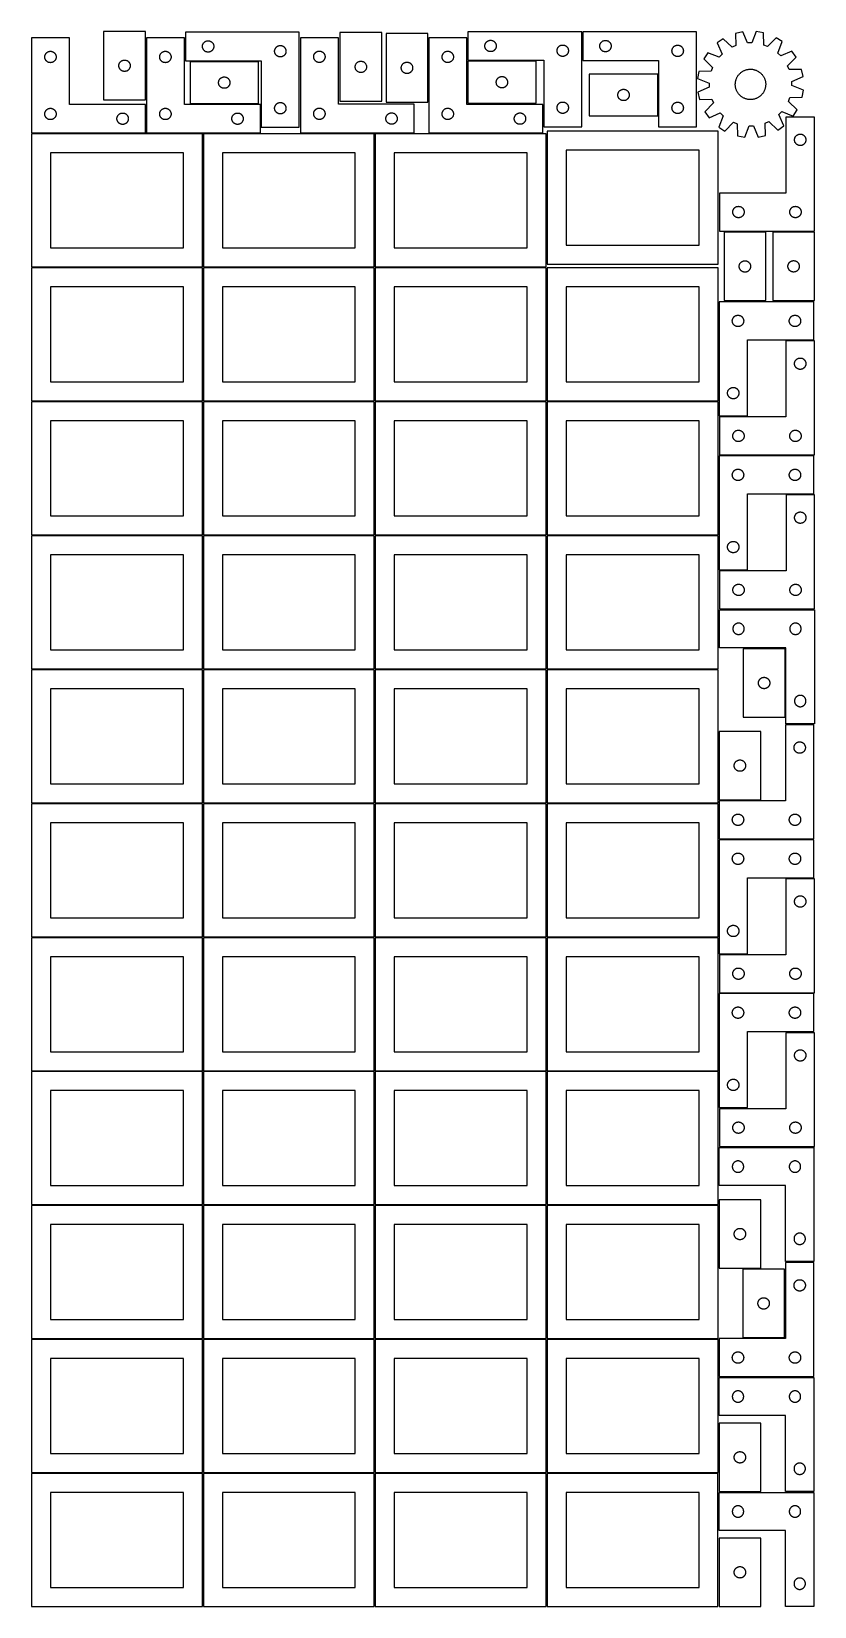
# Model space of a CAD drawing. Header units: millimetres. Extents: x 7 to 1243, y 7 to 2493.
import ezdxf

# ---------------------------------------------------------------- set-up
doc = ezdxf.new("R2010")
doc.units = ezdxf.units.MM
doc.layers.add('COMMON', color=5, linetype='CONTINUOUS', true_color=0x0000ff)
doc.layers.add('CUT', color=7, linetype='CONTINUOUS', true_color=0x000000)

msp = doc.modelspace()

# ---------------------------------------------------------------- linework, layer by layer
at = {"layer": 'COMMON'}
for p, q in [((277.291899, 1697.041937), (277.291899, 1487.041937)), ((6.541899, 1486.291936), (276.541899, 1486.291936)), ((277.291899, 1485.541936), (277.291899, 1275.541936)), ((278.0419, 1486.291936), (548.0419, 1486.291936)), ((548.7919, 1485.541936), (548.7919, 1275.541936)), ((820.291901, 1485.541936), (820.291901, 1275.541936)), ((6.541899, 1274.791935), (276.541899, 1274.791935)), ((277.291899, 1274.041935), (277.291899, 1064.041935)), ((278.0419, 1274.791935), (548.0419, 1274.791935)), ((548.7919, 1274.041935), (548.7919, 1064.041935)), ((549.541901, 1274.791935), (819.541901, 1274.791935)), ((820.291901, 1274.041935), (820.291901, 1064.041935)), ((821.041902, 1274.791935), (1091.041902, 1274.791935)), ((6.541899, 1063.291934), (276.541899, 1063.291934)), ((277.291899, 1062.541934), (277.291899, 852.541934)), ((278.0419, 1063.291934), (548.0419, 1063.291934)), ((548.7919, 1062.541934), (548.7919, 852.541934)), ((549.541901, 1063.291934), (819.541901, 1063.291934)), ((820.291901, 1062.541934), (820.291901, 852.541934)), ((821.041902, 1063.291934), (1091.041902, 1063.291934)), ((6.541899, 851.791933), (276.541899, 851.791933)), ((277.291899, 851.041933), (277.291899, 641.041933)), ((278.0419, 851.791933), (548.0419, 851.791933)), ((548.7919, 851.041933), (548.7919, 641.041933)), ((549.541901, 851.791933), (819.541901, 851.791933)), ((820.291901, 851.041933), (820.291901, 641.041933)), ((821.041902, 851.791933), (1091.041902, 851.791933)), ((276.541899, 640.291933), (6.541899, 640.291933)), ((277.291899, 639.541932), (277.291899, 429.541932)), ((548.0419, 640.291933), (278.0419, 640.291933)), ((548.791901, 429.541932), (548.791901, 639.541932)), ((549.541901, 640.291932), (819.541901, 640.291932)), ((820.291901, 639.541932), (820.291901, 429.541932)), ((821.041902, 640.291932), (1091.041902, 640.291932)), ((6.541899, 428.791931), (276.541899, 428.791931)), ((277.291899, 428.041931), (277.291899, 218.041931)), ((278.0419, 428.791931), (548.0419, 428.791931)), ((548.7919, 428.041931), (548.7919, 218.041931)), ((819.541901, 428.791932), (549.541901, 428.791932)), ((820.291901, 428.041931), (820.291901, 218.041931)), ((1091.041902, 428.791932), (821.041902, 428.791932)), ((6.541899, 217.29193), (276.520965, 217.29193)), ((277.270965, 216.54193), (277.270965, 6.54193)), ((278.0419, 217.29193), (548.020966, 217.29193)), ((548.770966, 216.54193), (548.770966, 6.54193)), ((549.541901, 217.29193), (819.520967, 217.29193)), ((820.270967, 216.54193), (820.270967, 6.54193)), ((821.041902, 217.29193), (1091.020968, 217.29193))]:
    msp.add_line(p, q, dxfattribs=at)
at = {"layer": 'CUT'}
for p, q in [((186.496916, 2493.410921), (120.496916, 2493.410921)), ((120.496916, 2493.410921), (120.496916, 2385.410921)), ((186.496916, 2385.410921), (186.496916, 2493.410921)), ((429.592739, 2492.363072), (249.592739, 2492.363072)), ((249.592739, 2492.363072), (249.592739, 2447.363072)), ((429.592739, 2342.363072), (429.592739, 2492.363072)), ((559.82144, 2491.646516), (493.82144, 2491.646516)), ((493.82144, 2491.646516), (493.82144, 2383.646516)), ((559.82144, 2383.646516), (559.82144, 2491.646516)), ((632.645537, 2490.085237), (566.645537, 2490.085237)), ((566.645537, 2490.085237), (566.645537, 2382.085237)), ((632.645537, 2382.085237), (632.645537, 2490.085237)), ((875.751095, 2493.127965), (695.751095, 2493.127965)), ((695.751095, 2493.127965), (695.751095, 2448.127965)), ((875.751095, 2343.127965), (875.751095, 2493.127965)), ((1057.282146, 2492.910679), (877.282146, 2492.910679)), ((877.282146, 2492.910679), (877.282146, 2447.910679)), ((1057.282146, 2342.910679), (1057.282146, 2492.910679)), ((1130.022427, 2493.044066), (1118.75456, 2490.570073)), ((1118.75456, 2490.570073), (1119.071046, 2471.196321)), ((1137.851263, 2475.31974), (1130.022427, 2493.044066)), ((1151.401451, 2493.467058), (1144.279832, 2475.446931)), ((1162.758359, 2491.440703), (1151.401451, 2493.467058)), ((1163.208454, 2472.069595), (1162.758359, 2491.440703)), ((66.520965, 2483.251496), (6.520965, 2483.251496)), ((6.520965, 2483.251496), (6.520965, 2333.251496)), ((34.191593, 2461.944829), (34.765152, 2462.078564)), ((34.765152, 2462.078564), (35.346229, 2462.1745)), ((35.346229, 2462.1745), (35.932336, 2462.232227)), ((35.932336, 2462.232227), (36.520965, 2462.251496)), ((36.520965, 2462.251496), (37.109593, 2462.232227)), ((37.109593, 2462.232227), (37.6957, 2462.1745)), ((37.6957, 2462.1745), (38.276778, 2462.078564)), ((38.276778, 2462.078564), (38.850336, 2461.944829)), ((66.520965, 2378.251496), (66.520965, 2483.251496)), ((248.041961, 2483.251496), (188.041961, 2483.251496)), ((188.041961, 2483.251496), (188.041961, 2333.251496)), ((215.712589, 2461.944829), (216.286148, 2462.078564)), ((216.286148, 2462.078564), (216.867225, 2462.1745)), ((216.867225, 2462.1745), (217.453333, 2462.232227)), ((217.453333, 2462.232227), (218.041961, 2462.251496)), ((218.041961, 2462.251496), (218.630589, 2462.232227)), ((218.630589, 2462.232227), (219.216696, 2462.1745)), ((219.216696, 2462.1745), (219.797774, 2462.078564)), ((219.797774, 2462.078564), (220.371332, 2461.944829)), ((248.041961, 2378.251496), (248.041961, 2483.251496)), ((276.592739, 2469.863072), (276.612009, 2470.4517)), ((276.612009, 2469.274444), (276.592739, 2469.863072)), ((276.612009, 2470.4517), (276.669735, 2471.037808)), ((276.669735, 2468.688336), (276.612009, 2469.274444)), ((276.669735, 2471.037808), (276.765671, 2471.618885)), ((276.765671, 2468.107259), (276.669735, 2468.688336)), ((276.765671, 2471.618885), (276.899406, 2472.192443)), ((276.899406, 2467.533701), (276.765671, 2468.107259)), ((276.899406, 2472.192443), (277.070368, 2472.756027)), ((277.070368, 2466.970117), (276.899406, 2467.533701)), ((277.070368, 2472.756027), (277.277823, 2473.307223)), ((277.277823, 2466.418921), (277.070368, 2466.970117)), ((277.277823, 2473.307223), (277.520884, 2473.84367)), ((277.520884, 2465.882474), (277.277823, 2466.418921)), ((277.520884, 2473.84367), (277.79851, 2474.363072)), ((277.79851, 2465.363072), (277.520884, 2465.882474)), ((277.79851, 2474.363072), (278.109512, 2474.863204)), ((278.109512, 2464.86294), (277.79851, 2465.363072)), ((278.109512, 2474.863204), (278.452559, 2475.341925)), ((278.452559, 2464.384219), (278.109512, 2464.86294)), ((278.452559, 2475.341925), (278.826181, 2475.797184)), ((278.826181, 2463.92896), (278.452559, 2464.384219)), ((278.826181, 2475.797184), (279.228778, 2476.227033)), ((279.228778, 2463.499111), (278.826181, 2463.92896)), ((279.228778, 2476.227033), (279.658627, 2476.62963)), ((279.658627, 2463.096514), (279.228778, 2463.499111)), ((279.658627, 2476.62963), (280.113886, 2477.003252)), ((280.113886, 2462.722892), (279.658627, 2463.096514)), ((280.113886, 2477.003252), (280.592607, 2477.346299)), ((280.592607, 2462.379846), (280.113886, 2462.722892)), ((280.592607, 2477.346299), (281.092739, 2477.657301)), ((281.092739, 2462.068843), (280.592607, 2462.379846)), ((281.092739, 2477.657301), (281.612141, 2477.934927)), ((281.612141, 2477.934927), (282.148588, 2478.177988)), ((282.148588, 2478.177988), (282.699784, 2478.385443)), ((282.699784, 2478.385443), (283.263367, 2478.556404)), ((283.263367, 2478.556404), (283.836926, 2478.69014)), ((283.836926, 2478.69014), (284.418003, 2478.786076)), ((284.418003, 2478.786076), (285.004111, 2478.843802)), ((285.004111, 2478.843802), (285.592739, 2478.863072)), ((285.592739, 2478.863072), (286.181367, 2478.843802)), ((286.181367, 2478.843802), (286.767475, 2478.786076)), ((286.767475, 2478.786076), (287.348552, 2478.69014)), ((287.348552, 2478.69014), (287.92211, 2478.556404)), ((287.92211, 2478.556404), (288.485694, 2478.385443)), ((288.485694, 2478.385443), (289.03689, 2478.177988)), ((289.03689, 2478.177988), (289.573337, 2477.934927)), ((289.573337, 2477.934927), (290.092739, 2477.657301)), ((290.092739, 2477.657301), (290.592871, 2477.346299)), ((290.592871, 2462.379846), (290.092739, 2462.068843)), ((290.592871, 2477.346299), (291.071592, 2477.003252)), ((291.071592, 2462.722892), (290.592871, 2462.379846)), ((291.071592, 2477.003252), (291.526851, 2476.62963)), ((291.526851, 2463.096514), (291.071592, 2462.722892)), ((291.526851, 2476.62963), (291.9567, 2476.227033)), ((291.9567, 2463.499111), (291.526851, 2463.096514)), ((291.9567, 2476.227033), (292.359297, 2475.797184)), ((292.359297, 2463.92896), (291.9567, 2463.499111)), ((292.359297, 2475.797184), (292.732919, 2475.341925)), ((292.732919, 2464.384219), (292.359297, 2463.92896)), ((292.732919, 2475.341925), (293.075965, 2474.863204)), ((293.075965, 2464.86294), (292.732919, 2464.384219)), ((293.075965, 2474.863204), (293.386968, 2474.363072)), ((293.386968, 2465.363072), (293.075965, 2464.86294)), ((293.386968, 2474.363072), (293.664594, 2473.84367)), ((293.664594, 2465.882474), (293.386968, 2465.363072)), ((293.664594, 2473.84367), (293.907655, 2473.307223)), ((293.907655, 2466.418921), (293.664594, 2465.882474)), ((293.907655, 2473.307223), (294.11511, 2472.756027)), ((294.11511, 2466.970117), (293.907655, 2466.418921)), ((294.11511, 2472.756027), (294.286071, 2472.192443)), ((294.286071, 2467.533701), (294.11511, 2466.970117)), ((294.286071, 2472.192443), (294.419806, 2471.618885)), ((294.419806, 2468.107259), (294.286071, 2467.533701)), ((294.419806, 2471.618885), (294.515743, 2471.037808)), ((294.515743, 2468.688336), (294.419806, 2468.107259)), ((294.515743, 2471.037808), (294.573469, 2470.4517)), ((294.573469, 2469.274444), (294.515743, 2468.688336)), ((294.573469, 2470.4517), (294.592739, 2469.863072)), ((294.592739, 2469.863072), (294.573469, 2469.274444)), ((390.592739, 2462.363072), (390.612009, 2462.9517)), ((390.612009, 2461.774444), (390.592739, 2462.363072)), ((390.612009, 2462.9517), (390.669735, 2463.537808)), ((390.669735, 2463.537808), (390.765671, 2464.118885)), ((390.765671, 2464.118885), (390.899406, 2464.692443)), ((390.899406, 2464.692443), (391.070368, 2465.256027)), ((391.070368, 2465.256027), (391.277823, 2465.807223)), ((391.277823, 2465.807223), (391.520884, 2466.34367)), ((391.520884, 2466.34367), (391.79851, 2466.863072)), ((391.79851, 2466.863072), (392.109512, 2467.363204)), ((392.109512, 2467.363204), (392.452559, 2467.841925)), ((392.452559, 2467.841925), (392.826181, 2468.297184)), ((392.826181, 2468.297184), (393.228778, 2468.727033)), ((393.228778, 2468.727033), (393.658627, 2469.12963)), ((393.658627, 2469.12963), (394.113886, 2469.503252)), ((394.113886, 2469.503252), (394.592607, 2469.846299)), ((394.592607, 2469.846299), (395.092739, 2470.157301)), ((395.092739, 2470.157301), (395.612141, 2470.434927)), ((395.612141, 2470.434927), (396.148588, 2470.677988)), ((396.148588, 2470.677988), (396.699784, 2470.885443)), ((396.699784, 2470.885443), (397.263367, 2471.056404)), ((397.263367, 2471.056404), (397.836926, 2471.19014)), ((397.836926, 2471.19014), (398.418003, 2471.286076)), ((398.418003, 2471.286076), (399.004111, 2471.343802)), ((399.004111, 2471.343802), (399.592739, 2471.363072)), ((399.592739, 2471.363072), (400.181367, 2471.343802)), ((400.181367, 2471.343802), (400.767475, 2471.286076)), ((400.767475, 2471.286076), (401.348552, 2471.19014)), ((401.348552, 2471.19014), (401.92211, 2471.056404)), ((401.92211, 2471.056404), (402.485694, 2470.885443)), ((402.485694, 2470.885443), (403.03689, 2470.677988)), ((403.03689, 2470.677988), (403.573337, 2470.434927)), ((403.573337, 2470.434927), (404.092739, 2470.157301)), ((404.092739, 2470.157301), (404.592871, 2469.846299)), ((404.592871, 2469.846299), (405.071592, 2469.503252)), ((405.071592, 2469.503252), (405.526851, 2469.12963)), ((405.526851, 2469.12963), (405.9567, 2468.727033)), ((405.9567, 2468.727033), (406.359297, 2468.297184)), ((406.359297, 2468.297184), (406.732919, 2467.841925)), ((406.732919, 2467.841925), (407.075965, 2467.363204)), ((407.075965, 2467.363204), (407.386968, 2466.863072)), ((407.386968, 2466.863072), (407.664594, 2466.34367)), ((407.664594, 2466.34367), (407.907655, 2465.807223)), ((407.907655, 2465.807223), (408.11511, 2465.256027)), ((408.11511, 2465.256027), (408.286071, 2464.692443)), ((408.286071, 2464.692443), (408.419806, 2464.118885)), ((408.419806, 2464.118885), (408.515743, 2463.537808)), ((408.515743, 2463.537808), (408.573469, 2462.9517)), ((408.573469, 2462.9517), (408.592739, 2462.363072)), ((408.592739, 2462.363072), (408.573469, 2461.774444)), ((491.304595, 2483.5159), (431.304595, 2483.5159)), ((431.304595, 2483.5159), (431.304595, 2333.5159)), ((458.41164, 2462.038272), (458.975224, 2462.209233)), ((458.975224, 2462.209233), (459.548782, 2462.342968)), ((459.548782, 2462.342968), (460.129859, 2462.438904)), ((460.129859, 2462.438904), (460.715967, 2462.496631)), ((460.715967, 2462.496631), (461.304595, 2462.5159)), ((461.304595, 2462.5159), (461.893223, 2462.496631)), ((461.893223, 2462.496631), (462.479331, 2462.438904)), ((462.479331, 2462.438904), (463.060408, 2462.342968)), ((463.060408, 2462.342968), (463.633966, 2462.209233)), ((463.633966, 2462.209233), (464.19755, 2462.038272)), ((491.304595, 2378.5159), (491.304595, 2483.5159)), ((694.15866, 2483.394318), (634.15866, 2483.394318)), ((634.15866, 2483.394318), (634.15866, 2333.394318)), ((661.265705, 2461.91669), (661.829289, 2462.087651)), ((661.829289, 2462.087651), (662.402847, 2462.221386)), ((662.402847, 2462.221386), (662.983924, 2462.317322)), ((662.983924, 2462.317322), (663.570032, 2462.375049)), ((663.570032, 2462.375049), (664.15866, 2462.394318)), ((664.15866, 2462.394318), (664.747288, 2462.375049)), ((664.747288, 2462.375049), (665.333396, 2462.317322)), ((665.333396, 2462.317322), (665.914473, 2462.221386)), ((665.914473, 2462.221386), (666.488031, 2462.087651)), ((666.488031, 2462.087651), (667.051615, 2461.91669)), ((694.15866, 2378.394318), (694.15866, 2483.394318)), ((722.751095, 2470.627965), (722.770364, 2471.216593)), ((722.770364, 2470.039336), (722.751095, 2470.627965)), ((722.770364, 2471.216593), (722.828091, 2471.8027)), ((722.828091, 2469.453229), (722.770364, 2470.039336)), ((722.828091, 2471.8027), (722.924027, 2472.383777)), ((722.924027, 2468.872152), (722.828091, 2469.453229)), ((722.924027, 2472.383777), (723.057762, 2472.957336)), ((723.057762, 2468.298593), (722.924027, 2468.872152)), ((723.057762, 2472.957336), (723.228723, 2473.52092)), ((723.228723, 2467.735009), (723.057762, 2468.298593)), ((723.228723, 2473.52092), (723.436179, 2474.072115)), ((723.436179, 2467.183814), (723.228723, 2467.735009)), ((723.436179, 2474.072115), (723.67924, 2474.608563)), ((723.67924, 2466.647366), (723.436179, 2467.183814)), ((723.67924, 2474.608563), (723.956866, 2475.127965)), ((723.956866, 2466.127965), (723.67924, 2466.647366)), ((723.956866, 2475.127965), (724.267868, 2475.628097)), ((724.267868, 2465.627832), (723.956866, 2466.127965)), ((724.267868, 2475.628097), (724.610915, 2476.106817)), ((724.610915, 2465.149112), (724.267868, 2465.627832)), ((724.610915, 2476.106817), (724.984536, 2476.562077)), ((724.984536, 2464.693852), (724.610915, 2465.149112)), ((724.984536, 2476.562077), (725.387134, 2476.991926)), ((725.387134, 2464.264004), (724.984536, 2464.693852)), ((725.387134, 2476.991926), (725.816982, 2477.394523)), ((725.816982, 2463.861406), (725.387134, 2464.264004)), ((725.816982, 2477.394523), (726.272242, 2477.768145)), ((726.272242, 2463.487785), (725.816982, 2463.861406)), ((726.272242, 2477.768145), (726.750963, 2478.111191)), ((726.750963, 2463.144738), (726.272242, 2463.487785)), ((726.750963, 2478.111191), (727.251095, 2478.422193)), ((727.251095, 2462.833736), (726.750963, 2463.144738)), ((727.251095, 2478.422193), (727.770496, 2478.699819)), ((727.770496, 2462.55611), (727.251095, 2462.833736)), ((727.770496, 2478.699819), (728.306944, 2478.94288)), ((728.306944, 2462.313049), (727.770496, 2462.55611)), ((728.306944, 2478.94288), (728.858139, 2479.150336)), ((728.858139, 2462.105593), (728.306944, 2462.313049)), ((728.858139, 2479.150336), (729.421723, 2479.321297)), ((729.421723, 2461.934632), (728.858139, 2462.105593)), ((729.421723, 2479.321297), (729.995282, 2479.455032)), ((729.995282, 2479.455032), (730.576359, 2479.550968)), ((730.576359, 2479.550968), (731.162466, 2479.608695)), ((731.162466, 2479.608695), (731.751095, 2479.627965)), ((731.751095, 2479.627965), (732.339723, 2479.608695)), ((732.339723, 2479.608695), (732.92583, 2479.550968)), ((732.92583, 2479.550968), (733.506908, 2479.455032)), ((733.506908, 2479.455032), (734.080466, 2479.321297)), ((734.080466, 2479.321297), (734.64405, 2479.150336)), ((734.64405, 2462.105593), (734.080466, 2461.934632)), ((734.64405, 2479.150336), (735.195246, 2478.94288)), ((735.195246, 2462.313049), (734.64405, 2462.105593)), ((735.195246, 2478.94288), (735.731693, 2478.699819)), ((735.731693, 2462.55611), (735.195246, 2462.313049)), ((735.731693, 2478.699819), (736.251095, 2478.422193)), ((736.251095, 2462.833736), (735.731693, 2462.55611)), ((736.251095, 2478.422193), (736.751227, 2478.111191)), ((736.751227, 2463.144738), (736.251095, 2462.833736)), ((736.751227, 2478.111191), (737.229947, 2477.768145)), ((737.229947, 2463.487785), (736.751227, 2463.144738)), ((737.229947, 2477.768145), (737.685207, 2477.394523)), ((737.685207, 2463.861406), (737.229947, 2463.487785)), ((737.685207, 2477.394523), (738.115056, 2476.991926)), ((738.115056, 2464.264004), (737.685207, 2463.861406)), ((738.115056, 2476.991926), (738.517653, 2476.562077)), ((738.517653, 2464.693852), (738.115056, 2464.264004)), ((738.517653, 2476.562077), (738.891275, 2476.106817)), ((738.891275, 2465.149112), (738.517653, 2464.693852)), ((738.891275, 2476.106817), (739.234321, 2475.628097)), ((739.234321, 2465.627832), (738.891275, 2465.149112)), ((739.234321, 2475.628097), (739.545323, 2475.127965)), ((739.545323, 2466.127965), (739.234321, 2465.627832)), ((739.545323, 2475.127965), (739.822949, 2474.608563)), ((739.822949, 2466.647366), (739.545323, 2466.127965)), ((739.822949, 2474.608563), (740.06601, 2474.072115)), ((740.06601, 2467.183814), (739.822949, 2466.647366)), ((740.06601, 2474.072115), (740.273466, 2473.52092)), ((740.273466, 2467.735009), (740.06601, 2467.183814)), ((740.273466, 2473.52092), (740.444427, 2472.957336)), ((740.444427, 2468.298593), (740.273466, 2467.735009)), ((740.444427, 2472.957336), (740.578162, 2472.383777)), ((740.578162, 2468.872152), (740.444427, 2468.298593)), ((740.578162, 2472.383777), (740.674098, 2471.8027)), ((740.674098, 2469.453229), (740.578162, 2468.872152)), ((740.674098, 2471.8027), (740.731825, 2471.216593)), ((740.731825, 2470.039336), (740.674098, 2469.453229)), ((740.731825, 2471.216593), (740.751095, 2470.627965)), ((740.751095, 2470.627965), (740.731825, 2470.039336)), ((836.751095, 2463.127965), (836.770364, 2463.716593)), ((836.770364, 2462.539336), (836.751095, 2463.127965)), ((836.770364, 2463.716593), (836.828091, 2464.3027)), ((836.828091, 2461.953229), (836.770364, 2462.539336)), ((836.828091, 2464.3027), (836.924027, 2464.883777)), ((836.924027, 2464.883777), (837.057762, 2465.457336)), ((837.057762, 2465.457336), (837.228723, 2466.02092)), ((837.228723, 2466.02092), (837.436179, 2466.572115)), ((837.436179, 2466.572115), (837.67924, 2467.108563)), ((837.67924, 2467.108563), (837.956866, 2467.627965)), ((837.956866, 2467.627965), (838.267868, 2468.128097)), ((838.267868, 2468.128097), (838.610915, 2468.606817)), ((838.610915, 2468.606817), (838.984536, 2469.062077)), ((838.984536, 2469.062077), (839.387134, 2469.491926)), ((839.387134, 2469.491926), (839.816982, 2469.894523)), ((839.816982, 2469.894523), (840.272242, 2470.268145)), ((840.272242, 2470.268145), (840.750963, 2470.611191)), ((840.750963, 2470.611191), (841.251095, 2470.922193)), ((841.251095, 2470.922193), (841.770496, 2471.199819)), ((841.770496, 2471.199819), (842.306944, 2471.44288)), ((842.306944, 2471.44288), (842.858139, 2471.650336)), ((842.858139, 2471.650336), (843.421723, 2471.821297)), ((843.421723, 2471.821297), (843.995282, 2471.955032)), ((843.995282, 2471.955032), (844.576359, 2472.050968)), ((844.576359, 2472.050968), (845.162466, 2472.108695)), ((845.162466, 2472.108695), (845.751095, 2472.127965)), ((845.751095, 2472.127965), (846.339723, 2472.108695)), ((846.339723, 2472.108695), (846.92583, 2472.050968)), ((846.92583, 2472.050968), (847.506908, 2471.955032)), ((847.506908, 2471.955032), (848.080466, 2471.821297)), ((848.080466, 2471.821297), (848.64405, 2471.650336)), ((848.64405, 2471.650336), (849.195246, 2471.44288)), ((849.195246, 2471.44288), (849.731693, 2471.199819)), ((849.731693, 2471.199819), (850.251095, 2470.922193)), ((850.251095, 2470.922193), (850.751227, 2470.611191)), ((850.751227, 2470.611191), (851.229947, 2470.268145)), ((851.229947, 2470.268145), (851.685207, 2469.894523)), ((851.685207, 2469.894523), (852.115056, 2469.491926)), ((852.115056, 2469.491926), (852.517653, 2469.062077)), ((852.517653, 2469.062077), (852.891275, 2468.606817)), ((852.891275, 2468.606817), (853.234321, 2468.128097)), ((853.234321, 2468.128097), (853.545323, 2467.627965)), ((853.545323, 2467.627965), (853.822949, 2467.108563)), ((853.822949, 2467.108563), (854.06601, 2466.572115)), ((854.06601, 2466.572115), (854.273466, 2466.02092)), ((854.273466, 2466.02092), (854.444427, 2465.457336)), ((854.444427, 2465.457336), (854.578162, 2464.883777)), ((854.578162, 2464.883777), (854.674098, 2464.3027)), ((854.674098, 2464.3027), (854.731825, 2463.716593)), ((854.731825, 2462.539336), (854.674098, 2461.953229)), ((854.731825, 2463.716593), (854.751095, 2463.127965)), ((854.751095, 2463.127965), (854.731825, 2462.539336)), ((904.282146, 2470.410679), (904.301416, 2470.999308)), ((904.301416, 2469.822051), (904.282146, 2470.410679)), ((904.301416, 2470.999308), (904.359142, 2471.585415)), ((904.359142, 2469.235944), (904.301416, 2469.822051)), ((904.359142, 2471.585415), (904.455079, 2472.166492)), ((904.455079, 2468.654867), (904.359142, 2469.235944)), ((904.455079, 2472.166492), (904.588814, 2472.740051)), ((904.588814, 2468.081308), (904.455079, 2468.654867)), ((904.588814, 2472.740051), (904.759775, 2473.303635)), ((904.759775, 2467.517724), (904.588814, 2468.081308)), ((904.759775, 2473.303635), (904.96723, 2473.85483)), ((904.96723, 2466.966529), (904.759775, 2467.517724)), ((904.96723, 2473.85483), (905.210292, 2474.391278)), ((905.210292, 2466.430081), (904.96723, 2466.966529)), ((905.210292, 2474.391278), (905.487918, 2474.910679)), ((905.487918, 2465.910679), (905.210292, 2466.430081)), ((905.487918, 2474.910679), (905.79892, 2475.410812)), ((905.79892, 2465.410547), (905.487918, 2465.910679)), ((905.79892, 2475.410812), (906.141966, 2475.889532)), ((906.141966, 2464.931827), (905.79892, 2465.410547)), ((906.141966, 2475.889532), (906.515588, 2476.344792)), ((906.515588, 2464.476567), (906.141966, 2464.931827)), ((906.515588, 2476.344792), (906.918185, 2476.77464)), ((906.918185, 2464.046718), (906.515588, 2464.476567)), ((906.918185, 2476.77464), (907.348034, 2477.177238)), ((907.348034, 2463.644121), (906.918185, 2464.046718)), ((907.348034, 2477.177238), (907.803293, 2477.550859)), ((907.803293, 2463.270499), (907.348034, 2463.644121)), ((907.803293, 2477.550859), (908.282014, 2477.893906)), ((908.282014, 2462.927453), (907.803293, 2463.270499)), ((908.282014, 2477.893906), (908.782146, 2478.204908)), ((908.782146, 2462.616451), (908.282014, 2462.927453)), ((908.782146, 2478.204908), (909.301548, 2478.482534)), ((909.301548, 2462.338825), (908.782146, 2462.616451)), ((909.301548, 2478.482534), (909.837995, 2478.725595)), ((909.837995, 2462.095764), (909.301548, 2462.338825)), ((909.837995, 2478.725595), (910.389191, 2478.933051)), ((910.389191, 2461.888308), (909.837995, 2462.095764)), ((910.389191, 2478.933051), (910.952775, 2479.104012)), ((910.952775, 2479.104012), (911.526333, 2479.237747)), ((911.526333, 2479.237747), (912.107411, 2479.333683)), ((912.107411, 2479.333683), (912.693518, 2479.39141)), ((912.693518, 2479.39141), (913.282146, 2479.410679)), ((913.282146, 2479.410679), (913.870774, 2479.39141)), ((913.870774, 2479.39141), (914.456882, 2479.333683)), ((914.456882, 2479.333683), (915.037959, 2479.237747)), ((915.037959, 2479.237747), (915.611518, 2479.104012)), ((915.611518, 2479.104012), (916.175101, 2478.933051)), ((916.175101, 2478.933051), (916.726297, 2478.725595)), ((916.726297, 2462.095764), (916.175101, 2461.888308)), ((916.726297, 2478.725595), (917.262744, 2478.482534)), ((917.262744, 2462.338825), (916.726297, 2462.095764)), ((917.262744, 2478.482534), (917.782146, 2478.204908)), ((917.782146, 2462.616451), (917.262744, 2462.338825)), ((917.782146, 2478.204908), (918.282278, 2477.893906)), ((918.282278, 2462.927453), (917.782146, 2462.616451)), ((918.282278, 2477.893906), (918.760999, 2477.550859)), ((918.760999, 2463.270499), (918.282278, 2462.927453)), ((918.760999, 2477.550859), (919.216259, 2477.177238)), ((919.216259, 2463.644121), (918.760999, 2463.270499)), ((919.216259, 2477.177238), (919.646107, 2476.77464)), ((919.646107, 2464.046718), (919.216259, 2463.644121)), ((919.646107, 2476.77464), (920.048705, 2476.344792)), ((920.048705, 2464.476567), (919.646107, 2464.046718)), ((920.048705, 2476.344792), (920.422326, 2475.889532)), ((920.422326, 2464.931827), (920.048705, 2464.476567)), ((920.422326, 2475.889532), (920.765373, 2475.410812)), ((920.765373, 2465.410547), (920.422326, 2464.931827)), ((920.765373, 2475.410812), (921.076375, 2474.910679)), ((921.076375, 2465.910679), (920.765373, 2465.410547)), ((921.076375, 2474.910679), (921.354001, 2474.391278)), ((921.354001, 2466.430081), (921.076375, 2465.910679)), ((921.354001, 2474.391278), (921.597062, 2473.85483)), ((921.597062, 2466.966529), (921.354001, 2466.430081)), ((921.597062, 2473.85483), (921.804517, 2473.303635)), ((921.804517, 2467.517724), (921.597062, 2466.966529)), ((921.804517, 2473.303635), (921.975479, 2472.740051)), ((921.975479, 2468.081308), (921.804517, 2467.517724)), ((921.975479, 2472.740051), (922.109214, 2472.166492)), ((922.109214, 2468.654867), (921.975479, 2468.081308)), ((922.109214, 2472.166492), (922.20515, 2471.585415)), ((922.20515, 2469.235944), (922.109214, 2468.654867)), ((922.20515, 2471.585415), (922.262877, 2470.999308)), ((922.262877, 2469.822051), (922.20515, 2469.235944)), ((922.262877, 2470.999308), (922.282146, 2470.410679)), ((922.282146, 2470.410679), (922.262877, 2469.822051)), ((1018.282146, 2462.910679), (1018.301416, 2463.499308)), ((1018.301416, 2462.322051), (1018.282146, 2462.910679)), ((1018.301416, 2463.499308), (1018.359142, 2464.085415)), ((1018.359142, 2461.735944), (1018.301416, 2462.322051)), ((1018.359142, 2464.085415), (1018.455079, 2464.666492)), ((1018.455079, 2464.666492), (1018.588814, 2465.240051)), ((1018.588814, 2465.240051), (1018.759775, 2465.803635)), ((1018.759775, 2465.803635), (1018.96723, 2466.35483)), ((1018.96723, 2466.35483), (1019.210292, 2466.891278)), ((1019.210292, 2466.891278), (1019.487918, 2467.410679)), ((1019.487918, 2467.410679), (1019.79892, 2467.910812)), ((1019.79892, 2467.910812), (1020.141966, 2468.389532)), ((1020.141966, 2468.389532), (1020.515588, 2468.844792)), ((1020.515588, 2468.844792), (1020.918185, 2469.27464)), ((1020.918185, 2469.27464), (1021.348034, 2469.677238)), ((1021.348034, 2469.677238), (1021.803293, 2470.050859)), ((1021.803293, 2470.050859), (1022.282014, 2470.393906)), ((1022.282014, 2470.393906), (1022.782146, 2470.704908)), ((1022.782146, 2470.704908), (1023.301548, 2470.982534)), ((1023.301548, 2470.982534), (1023.837995, 2471.225595)), ((1023.837995, 2471.225595), (1024.389191, 2471.433051)), ((1024.389191, 2471.433051), (1024.952775, 2471.604012)), ((1024.952775, 2471.604012), (1025.526333, 2471.737747)), ((1025.526333, 2471.737747), (1026.107411, 2471.833683)), ((1026.107411, 2471.833683), (1026.693518, 2471.89141)), ((1026.693518, 2471.89141), (1027.282146, 2471.910679)), ((1027.282146, 2471.910679), (1027.870774, 2471.89141)), ((1027.870774, 2471.89141), (1028.456882, 2471.833683)), ((1028.456882, 2471.833683), (1029.037959, 2471.737747)), ((1029.037959, 2471.737747), (1029.611518, 2471.604012)), ((1029.611518, 2471.604012), (1030.175101, 2471.433051)), ((1030.175101, 2471.433051), (1030.726297, 2471.225595)), ((1030.726297, 2471.225595), (1031.262744, 2470.982534)), ((1031.262744, 2470.982534), (1031.782146, 2470.704908)), ((1031.782146, 2470.704908), (1032.282278, 2470.393906)), ((1032.282278, 2470.393906), (1032.760999, 2470.050859)), ((1032.760999, 2470.050859), (1033.216259, 2469.677238)), ((1033.216259, 2469.677238), (1033.646107, 2469.27464)), ((1033.646107, 2469.27464), (1034.048705, 2468.844792)), ((1034.048705, 2468.844792), (1034.422326, 2468.389532)), ((1034.422326, 2468.389532), (1034.765373, 2467.910812)), ((1034.765373, 2467.910812), (1035.076375, 2467.410679)), ((1035.076375, 2467.410679), (1035.354001, 2466.891278)), ((1035.354001, 2466.891278), (1035.597062, 2466.35483)), ((1035.597062, 2466.35483), (1035.804517, 2465.803635)), ((1035.804517, 2465.803635), (1035.975479, 2465.240051)), ((1035.975479, 2465.240051), (1036.109214, 2464.666492)), ((1036.109214, 2464.666492), (1036.20515, 2464.085415)), ((1036.20515, 2464.085415), (1036.262877, 2463.499308)), ((1036.262877, 2462.322051), (1036.20515, 2461.735944)), ((1036.262877, 2463.499308), (1036.282146, 2462.910679)), ((1036.282146, 2462.910679), (1036.262877, 2462.322051)), ((1099.164789, 2481.997881), (1089.701393, 2475.400184)), ((1089.701393, 2475.400184), (1097.407802, 2457.622285)), ((1113.180496, 2468.618704), (1099.164789, 2481.997881)), ((1119.071046, 2471.196321), (1113.180496, 2468.618704)), ((1144.279832, 2475.446931), (1137.851263, 2475.31974)), ((1169.196352, 2469.726998), (1163.208454, 2472.069595)), ((1182.671874, 2483.650098), (1169.196352, 2469.726998)), ((1192.388837, 2477.43189), (1182.671874, 2483.650098)), ((1185.391668, 2459.363076), (1192.388837, 2477.43189)), ((1207.80519, 2462.613737), (1190.027291, 2454.907329)), ((1214.402888, 2453.150342), (1207.80519, 2462.613737)), ((27.520965, 2453.251496), (27.540234, 2453.840124)), ((27.540234, 2452.662868), (27.520965, 2453.251496)), ((27.540234, 2453.840124), (27.597961, 2454.426232)), ((27.597961, 2452.07676), (27.540234, 2452.662868)), ((27.597961, 2454.426232), (27.693897, 2455.007309)), ((27.693897, 2451.495683), (27.597961, 2452.07676)), ((27.693897, 2455.007309), (27.827632, 2455.580868)), ((27.827632, 2450.922125), (27.693897, 2451.495683)), ((27.827632, 2455.580868), (27.998593, 2456.144451)), ((27.998593, 2450.358541), (27.827632, 2450.922125)), ((27.998593, 2456.144451), (28.206049, 2456.695647)), ((28.206049, 2449.807345), (27.998593, 2450.358541)), ((28.206049, 2456.695647), (28.44911, 2457.232094)), ((28.44911, 2449.270898), (28.206049, 2449.807345)), ((28.44911, 2457.232094), (28.726736, 2457.751496)), ((28.726736, 2448.751496), (28.44911, 2449.270898)), ((28.726736, 2457.751496), (29.037738, 2458.251628)), ((29.037738, 2448.251364), (28.726736, 2448.751496)), ((29.037738, 2458.251628), (29.380785, 2458.730349)), ((29.380785, 2447.772643), (29.037738, 2448.251364)), ((29.380785, 2458.730349), (29.754406, 2459.185609)), ((29.754406, 2447.317384), (29.380785, 2447.772643)), ((29.754406, 2459.185609), (30.157004, 2459.615457)), ((30.157004, 2446.887535), (29.754406, 2447.317384)), ((30.157004, 2459.615457), (30.586852, 2460.018054)), ((30.586852, 2446.484938), (30.157004, 2446.887535)), ((30.586852, 2460.018054), (31.042112, 2460.391676)), ((31.042112, 2446.111316), (30.586852, 2446.484938)), ((31.042112, 2460.391676), (31.520833, 2460.734723)), ((31.520833, 2445.76827), (31.042112, 2446.111316)), ((31.520833, 2460.734723), (32.020965, 2461.045725)), ((32.020965, 2445.457268), (31.520833, 2445.76827)), ((32.020965, 2461.045725), (32.540366, 2461.323351)), ((32.540366, 2445.179642), (32.020965, 2445.457268)), ((32.540366, 2461.323351), (33.076814, 2461.566412)), ((33.076814, 2444.93658), (32.540366, 2445.179642)), ((33.076814, 2461.566412), (33.628009, 2461.773867)), ((33.628009, 2444.729125), (33.076814, 2444.93658)), ((33.628009, 2461.773867), (34.191593, 2461.944829)), ((34.191593, 2444.558164), (33.628009, 2444.729125)), ((34.765152, 2444.424429), (34.191593, 2444.558164)), ((35.346229, 2444.328492), (34.765152, 2444.424429)), ((35.932336, 2444.270766), (35.346229, 2444.328492)), ((36.520965, 2444.251496), (35.932336, 2444.270766)), ((37.109593, 2444.270766), (36.520965, 2444.251496)), ((37.6957, 2444.328492), (37.109593, 2444.270766)), ((38.276778, 2444.424429), (37.6957, 2444.328492)), ((38.850336, 2444.558164), (38.276778, 2444.424429)), ((38.850336, 2461.944829), (39.41392, 2461.773867)), ((39.41392, 2444.729125), (38.850336, 2444.558164)), ((39.41392, 2461.773867), (39.965116, 2461.566412)), ((39.965116, 2444.93658), (39.41392, 2444.729125)), ((39.965116, 2461.566412), (40.501563, 2461.323351)), ((40.501563, 2445.179642), (39.965116, 2444.93658)), ((40.501563, 2461.323351), (41.020965, 2461.045725)), ((41.020965, 2445.457268), (40.501563, 2445.179642)), ((41.020965, 2461.045725), (41.521097, 2460.734723)), ((41.521097, 2445.76827), (41.020965, 2445.457268)), ((41.521097, 2460.734723), (41.999817, 2460.391676)), ((41.999817, 2446.111316), (41.521097, 2445.76827)), ((41.999817, 2460.391676), (42.455077, 2460.018054)), ((42.455077, 2446.484938), (41.999817, 2446.111316)), ((42.455077, 2460.018054), (42.884926, 2459.615457)), ((42.884926, 2446.887535), (42.455077, 2446.484938)), ((42.884926, 2459.615457), (43.287523, 2459.185609)), ((43.287523, 2447.317384), (42.884926, 2446.887535)), ((43.287523, 2459.185609), (43.661145, 2458.730349)), ((43.661145, 2447.772643), (43.287523, 2447.317384)), ((43.661145, 2458.730349), (44.004191, 2458.251628)), ((44.004191, 2448.251364), (43.661145, 2447.772643)), ((44.004191, 2458.251628), (44.315193, 2457.751496)), ((44.315193, 2448.751496), (44.004191, 2448.251364)), ((44.315193, 2457.751496), (44.592819, 2457.232094)), ((44.592819, 2449.270898), (44.315193, 2448.751496)), ((44.592819, 2457.232094), (44.83588, 2456.695647)), ((44.83588, 2449.807345), (44.592819, 2449.270898)), ((44.83588, 2456.695647), (45.043336, 2456.144451)), ((45.043336, 2450.358541), (44.83588, 2449.807345)), ((45.043336, 2456.144451), (45.214297, 2455.580868)), ((45.214297, 2450.922125), (45.043336, 2450.358541)), ((45.214297, 2455.580868), (45.348032, 2455.007309)), ((45.348032, 2451.495683), (45.214297, 2450.922125)), ((45.348032, 2455.007309), (45.443968, 2454.426232)), ((45.443968, 2452.07676), (45.348032, 2451.495683)), ((45.443968, 2454.426232), (45.501695, 2453.840124)), ((45.501695, 2452.662868), (45.443968, 2452.07676)), ((45.501695, 2453.840124), (45.520965, 2453.251496)), ((45.520965, 2453.251496), (45.501695, 2452.662868)), ((144.496916, 2439.410921), (144.516186, 2439.999549)), ((144.516186, 2438.822293), (144.496916, 2439.410921)), ((144.516186, 2439.999549), (144.573912, 2440.585657)), ((144.573912, 2438.236185), (144.516186, 2438.822293)), ((144.573912, 2440.585657), (144.669849, 2441.166734)), ((144.669849, 2437.655108), (144.573912, 2438.236185)), ((144.669849, 2441.166734), (144.803584, 2441.740292)), ((144.803584, 2437.081549), (144.669849, 2437.655108)), ((144.803584, 2441.740292), (144.974545, 2442.303876)), ((144.974545, 2442.303876), (145.182, 2442.855072)), ((145.182, 2442.855072), (145.425061, 2443.391519)), ((145.425061, 2443.391519), (145.702687, 2443.910921)), ((145.702687, 2443.910921), (146.01369, 2444.411053)), ((146.01369, 2444.411053), (146.356736, 2444.889774)), ((146.356736, 2444.889774), (146.730358, 2445.345033)), ((146.730358, 2445.345033), (147.132955, 2445.774882)), ((147.132955, 2445.774882), (147.562804, 2446.177479)), ((147.562804, 2446.177479), (148.018063, 2446.551101)), ((148.018063, 2446.551101), (148.496784, 2446.894147)), ((148.496784, 2446.894147), (148.996916, 2447.205149)), ((148.996916, 2447.205149), (149.516318, 2447.482775)), ((149.516318, 2447.482775), (150.052765, 2447.725837)), ((150.052765, 2447.725837), (150.603961, 2447.933292)), ((150.603961, 2447.933292), (151.167545, 2448.104253)), ((151.167545, 2448.104253), (151.741103, 2448.237988)), ((151.741103, 2448.237988), (152.32218, 2448.333925)), ((152.32218, 2448.333925), (152.908288, 2448.391651)), ((152.908288, 2448.391651), (153.496916, 2448.410921)), ((153.496916, 2448.410921), (154.085544, 2448.391651)), ((154.085544, 2448.391651), (154.671652, 2448.333925)), ((154.671652, 2448.333925), (155.252729, 2448.237988)), ((155.252729, 2448.237988), (155.826288, 2448.104253)), ((155.826288, 2448.104253), (156.389871, 2447.933292)), ((156.389871, 2447.933292), (156.941067, 2447.725837)), ((156.941067, 2447.725837), (157.477514, 2447.482775)), ((157.477514, 2447.482775), (157.996916, 2447.205149)), ((157.996916, 2447.205149), (158.497048, 2446.894147)), ((158.497048, 2446.894147), (158.975769, 2446.551101)), ((158.975769, 2446.551101), (159.431028, 2446.177479)), ((159.431028, 2446.177479), (159.860877, 2445.774882)), ((159.860877, 2445.774882), (160.263474, 2445.345033)), ((160.263474, 2445.345033), (160.637096, 2444.889774)), ((160.637096, 2444.889774), (160.980143, 2444.411053)), ((160.980143, 2444.411053), (161.291145, 2443.910921)), ((161.291145, 2443.910921), (161.568771, 2443.391519)), ((161.568771, 2443.391519), (161.811832, 2442.855072)), ((161.811832, 2442.855072), (162.019287, 2442.303876)), ((162.019287, 2442.303876), (162.190249, 2441.740292)), ((162.190249, 2441.740292), (162.323984, 2441.166734)), ((162.323984, 2437.655108), (162.190249, 2437.081549)), ((162.323984, 2441.166734), (162.41992, 2440.585657)), ((162.41992, 2438.236185), (162.323984, 2437.655108)), ((162.41992, 2440.585657), (162.477646, 2439.999549)), ((162.477646, 2438.822293), (162.41992, 2438.236185)), ((162.477646, 2439.999549), (162.496916, 2439.410921)), ((162.496916, 2439.410921), (162.477646, 2438.822293)), ((209.041961, 2453.251496), (209.06123, 2453.840124)), ((209.06123, 2452.662868), (209.041961, 2453.251496)), ((209.06123, 2453.840124), (209.118957, 2454.426232)), ((209.118957, 2452.07676), (209.06123, 2452.662868)), ((209.118957, 2454.426232), (209.214893, 2455.007309)), ((209.214893, 2451.495683), (209.118957, 2452.07676)), ((209.214893, 2455.007309), (209.348628, 2455.580868)), ((209.348628, 2450.922125), (209.214893, 2451.495683)), ((209.348628, 2455.580868), (209.51959, 2456.144451)), ((209.51959, 2450.358541), (209.348628, 2450.922125)), ((209.51959, 2456.144451), (209.727045, 2456.695647)), ((209.727045, 2449.807345), (209.51959, 2450.358541)), ((209.727045, 2456.695647), (209.970106, 2457.232094)), ((209.970106, 2449.270898), (209.727045, 2449.807345)), ((209.970106, 2457.232094), (210.247732, 2457.751496)), ((210.247732, 2448.751496), (209.970106, 2449.270898)), ((210.247732, 2457.751496), (210.558734, 2458.251628)), ((210.558734, 2448.251364), (210.247732, 2448.751496)), ((210.558734, 2458.251628), (210.901781, 2458.730349)), ((210.901781, 2447.772643), (210.558734, 2448.251364)), ((210.901781, 2458.730349), (211.275402, 2459.185609)), ((211.275402, 2447.317384), (210.901781, 2447.772643)), ((211.275402, 2459.185609), (211.678, 2459.615457)), ((211.678, 2446.887535), (211.275402, 2447.317384)), ((211.678, 2459.615457), (212.107848, 2460.018054)), ((212.107848, 2446.484938), (211.678, 2446.887535)), ((212.107848, 2460.018054), (212.563108, 2460.391676)), ((212.563108, 2446.111316), (212.107848, 2446.484938)), ((212.563108, 2460.391676), (213.041829, 2460.734723)), ((213.041829, 2445.76827), (212.563108, 2446.111316)), ((213.041829, 2460.734723), (213.541961, 2461.045725)), ((213.541961, 2445.457268), (213.041829, 2445.76827)), ((213.541961, 2461.045725), (214.061363, 2461.323351)), ((214.061363, 2445.179642), (213.541961, 2445.457268)), ((214.061363, 2461.323351), (214.59781, 2461.566412)), ((214.59781, 2444.93658), (214.061363, 2445.179642)), ((214.59781, 2461.566412), (215.149006, 2461.773867)), ((215.149006, 2444.729125), (214.59781, 2444.93658)), ((215.149006, 2461.773867), (215.712589, 2461.944829)), ((215.712589, 2444.558164), (215.149006, 2444.729125)), ((216.286148, 2444.424429), (215.712589, 2444.558164)), ((216.867225, 2444.328492), (216.286148, 2444.424429)), ((217.453333, 2444.270766), (216.867225, 2444.328492)), ((218.041961, 2444.251496), (217.453333, 2444.270766)), ((218.630589, 2444.270766), (218.041961, 2444.251496)), ((219.216696, 2444.328492), (218.630589, 2444.270766)), ((219.797774, 2444.424429), (219.216696, 2444.328492)), ((220.371332, 2444.558164), (219.797774, 2444.424429)), ((220.371332, 2461.944829), (220.934916, 2461.773867)), ((220.934916, 2444.729125), (220.371332, 2444.558164)), ((220.934916, 2461.773867), (221.486112, 2461.566412)), ((221.486112, 2444.93658), (220.934916, 2444.729125)), ((221.486112, 2461.566412), (222.022559, 2461.323351)), ((222.022559, 2445.179642), (221.486112, 2444.93658)), ((222.022559, 2461.323351), (222.541961, 2461.045725)), ((222.541961, 2445.457268), (222.022559, 2445.179642)), ((222.541961, 2461.045725), (223.042093, 2460.734723)), ((223.042093, 2445.76827), (222.541961, 2445.457268)), ((223.042093, 2460.734723), (223.520814, 2460.391676)), ((223.520814, 2446.111316), (223.042093, 2445.76827)), ((223.520814, 2460.391676), (223.976073, 2460.018054)), ((223.976073, 2446.484938), (223.520814, 2446.111316)), ((223.976073, 2460.018054), (224.405922, 2459.615457)), ((224.405922, 2446.887535), (223.976073, 2446.484938)), ((224.405922, 2459.615457), (224.808519, 2459.185609)), ((224.808519, 2447.317384), (224.405922, 2446.887535)), ((224.808519, 2459.185609), (225.182141, 2458.730349)), ((225.182141, 2447.772643), (224.808519, 2447.317384)), ((225.182141, 2458.730349), (225.525187, 2458.251628)), ((225.525187, 2448.251364), (225.182141, 2447.772643)), ((225.525187, 2458.251628), (225.836189, 2457.751496)), ((225.836189, 2448.751496), (225.525187, 2448.251364)), ((225.836189, 2457.751496), (226.113815, 2457.232094)), ((226.113815, 2449.270898), (225.836189, 2448.751496)), ((226.113815, 2457.232094), (226.356877, 2456.695647)), ((226.356877, 2449.807345), (226.113815, 2449.270898)), ((226.356877, 2456.695647), (226.564332, 2456.144451)), ((226.564332, 2450.358541), (226.356877, 2449.807345)), ((226.564332, 2456.144451), (226.735293, 2455.580868)), ((226.735293, 2450.922125), (226.564332, 2450.358541)), ((226.735293, 2455.580868), (226.869028, 2455.007309)), ((226.869028, 2451.495683), (226.735293, 2450.922125)), ((226.869028, 2455.007309), (226.964964, 2454.426232)), ((226.964964, 2452.07676), (226.869028, 2451.495683)), ((226.964964, 2454.426232), (227.022691, 2453.840124)), ((227.022691, 2452.662868), (226.964964, 2452.07676)), ((227.022691, 2453.840124), (227.041961, 2453.251496)), ((227.041961, 2453.251496), (227.022691, 2452.662868)), ((249.592739, 2447.363072), (369.592739, 2447.363072)), ((365.043851, 2445.764683), (257.043851, 2445.764683)), ((257.043851, 2445.764683), (257.043851, 2379.764683)), ((281.612141, 2461.791217), (281.092739, 2462.068843)), ((282.148588, 2461.548156), (281.612141, 2461.791217)), ((282.699784, 2461.340701), (282.148588, 2461.548156)), ((283.263367, 2461.16974), (282.699784, 2461.340701)), ((283.836926, 2461.036004), (283.263367, 2461.16974)), ((284.418003, 2460.940068), (283.836926, 2461.036004)), ((285.004111, 2460.882342), (284.418003, 2460.940068)), ((285.592739, 2460.863072), (285.004111, 2460.882342)), ((286.181367, 2460.882342), (285.592739, 2460.863072)), ((286.767475, 2460.940068), (286.181367, 2460.882342)), ((287.348552, 2461.036004), (286.767475, 2460.940068)), ((287.92211, 2461.16974), (287.348552, 2461.036004)), ((288.485694, 2461.340701), (287.92211, 2461.16974)), ((289.03689, 2461.548156), (288.485694, 2461.340701)), ((289.573337, 2461.791217), (289.03689, 2461.548156)), ((290.092739, 2462.068843), (289.573337, 2461.791217)), ((365.043851, 2379.764683), (365.043851, 2445.764683)), ((369.592739, 2447.363072), (369.592739, 2342.363072)), ((390.669735, 2461.188336), (390.612009, 2461.774444)), ((390.765671, 2460.607259), (390.669735, 2461.188336)), ((390.899406, 2460.033701), (390.765671, 2460.607259)), ((391.070368, 2459.470117), (390.899406, 2460.033701)), ((391.277823, 2458.918921), (391.070368, 2459.470117)), ((391.520884, 2458.382474), (391.277823, 2458.918921)), ((391.79851, 2457.863072), (391.520884, 2458.382474)), ((392.109512, 2457.36294), (391.79851, 2457.863072)), ((392.452559, 2456.884219), (392.109512, 2457.36294)), ((392.826181, 2456.42896), (392.452559, 2456.884219)), ((393.228778, 2455.999111), (392.826181, 2456.42896)), ((393.658627, 2455.596514), (393.228778, 2455.999111)), ((394.113886, 2455.222892), (393.658627, 2455.596514)), ((394.592607, 2454.879846), (394.113886, 2455.222892)), ((395.092739, 2454.568843), (394.592607, 2454.879846)), ((395.612141, 2454.291217), (395.092739, 2454.568843)), ((396.148588, 2454.048156), (395.612141, 2454.291217)), ((396.699784, 2453.840701), (396.148588, 2454.048156)), ((397.263367, 2453.66974), (396.699784, 2453.840701)), ((397.836926, 2453.536004), (397.263367, 2453.66974)), ((398.418003, 2453.440068), (397.836926, 2453.536004)), ((399.004111, 2453.382342), (398.418003, 2453.440068)), ((399.592739, 2453.363072), (399.004111, 2453.382342)), ((400.181367, 2453.382342), (399.592739, 2453.363072)), ((400.767475, 2453.440068), (400.181367, 2453.382342)), ((401.348552, 2453.536004), (400.767475, 2453.440068)), ((401.92211, 2453.66974), (401.348552, 2453.536004)), ((402.485694, 2453.840701), (401.92211, 2453.66974)), ((403.03689, 2454.048156), (402.485694, 2453.840701)), ((403.573337, 2454.291217), (403.03689, 2454.048156)), ((404.092739, 2454.568843), (403.573337, 2454.291217)), ((404.592871, 2454.879846), (404.092739, 2454.568843)), ((405.071592, 2455.222892), (404.592871, 2454.879846)), ((405.526851, 2455.596514), (405.071592, 2455.222892)), ((405.9567, 2455.999111), (405.526851, 2455.596514)), ((406.359297, 2456.42896), (405.9567, 2455.999111)), ((406.732919, 2456.884219), (406.359297, 2456.42896)), ((407.075965, 2457.36294), (406.732919, 2456.884219)), ((407.386968, 2457.863072), (407.075965, 2457.36294)), ((407.664594, 2458.382474), (407.386968, 2457.863072)), ((407.907655, 2458.918921), (407.664594, 2458.382474)), ((408.11511, 2459.470117), (407.907655, 2458.918921)), ((408.286071, 2460.033701), (408.11511, 2459.470117)), ((408.419806, 2460.607259), (408.286071, 2460.033701)), ((408.515743, 2461.188336), (408.419806, 2460.607259)), ((408.573469, 2461.774444), (408.515743, 2461.188336)), ((452.304595, 2453.5159), (452.323865, 2454.104529)), ((452.323865, 2452.927272), (452.304595, 2453.5159)), ((452.323865, 2454.104529), (452.381591, 2454.690636)), ((452.381591, 2452.341165), (452.323865, 2452.927272)), ((452.381591, 2454.690636), (452.477527, 2455.271713)), ((452.477527, 2451.760088), (452.381591, 2452.341165)), ((452.477527, 2455.271713), (452.611263, 2455.845272)), ((452.611263, 2451.186529), (452.477527, 2451.760088)), ((452.611263, 2455.845272), (452.782224, 2456.408856)), ((452.782224, 2450.622945), (452.611263, 2451.186529)), ((452.782224, 2456.408856), (452.989679, 2456.960051)), ((452.989679, 2450.07175), (452.782224, 2450.622945)), ((452.989679, 2456.960051), (453.23274, 2457.496499)), ((453.23274, 2449.535302), (452.989679, 2450.07175)), ((453.23274, 2457.496499), (453.510366, 2458.0159)), ((453.510366, 2449.0159), (453.23274, 2449.535302)), ((453.510366, 2458.0159), (453.821368, 2458.516033)), ((453.821368, 2448.515768), (453.510366, 2449.0159)), ((453.821368, 2458.516033), (454.164415, 2458.994753)), ((454.164415, 2448.037048), (453.821368, 2448.515768)), ((454.164415, 2458.994753), (454.538037, 2459.450013)), ((454.538037, 2447.581788), (454.164415, 2448.037048)), ((454.538037, 2459.450013), (454.940634, 2459.879862)), ((454.940634, 2447.151939), (454.538037, 2447.581788)), ((454.940634, 2459.879862), (455.370483, 2460.282459)), ((455.370483, 2446.749342), (454.940634, 2447.151939)), ((455.370483, 2460.282459), (455.825742, 2460.656081)), ((455.825742, 2446.37572), (455.370483, 2446.749342)), ((455.825742, 2460.656081), (456.304463, 2460.999127)), ((456.304463, 2446.032674), (455.825742, 2446.37572)), ((456.304463, 2460.999127), (456.804595, 2461.310129)), ((456.804595, 2445.721672), (456.304463, 2446.032674)), ((456.804595, 2461.310129), (457.323997, 2461.587755)), ((457.323997, 2445.444046), (456.804595, 2445.721672)), ((457.323997, 2461.587755), (457.860444, 2461.830816)), ((457.860444, 2445.200985), (457.323997, 2445.444046)), ((457.860444, 2461.830816), (458.41164, 2462.038272)), ((458.41164, 2444.993529), (457.860444, 2445.200985)), ((458.975224, 2444.822568), (458.41164, 2444.993529)), ((459.548782, 2444.688833), (458.975224, 2444.822568)), ((460.129859, 2444.592897), (459.548782, 2444.688833)), ((460.715967, 2444.53517), (460.129859, 2444.592897)), ((461.304595, 2444.5159), (460.715967, 2444.53517)), ((461.893223, 2444.53517), (461.304595, 2444.5159)), ((462.479331, 2444.592897), (461.893223, 2444.53517)), ((463.060408, 2444.688833), (462.479331, 2444.592897)), ((463.633966, 2444.822568), (463.060408, 2444.688833)), ((464.19755, 2444.993529), (463.633966, 2444.822568)), ((464.19755, 2462.038272), (464.748746, 2461.830816)), ((464.748746, 2445.200985), (464.19755, 2444.993529)), ((464.748746, 2461.830816), (465.285193, 2461.587755)), ((465.285193, 2445.444046), (464.748746, 2445.200985)), ((465.285193, 2461.587755), (465.804595, 2461.310129)), ((465.804595, 2445.721672), (465.285193, 2445.444046)), ((465.804595, 2461.310129), (466.304727, 2460.999127)), ((466.304727, 2446.032674), (465.804595, 2445.721672)), ((466.304727, 2460.999127), (466.783448, 2460.656081)), ((466.783448, 2446.37572), (466.304727, 2446.032674)), ((466.783448, 2460.656081), (467.238707, 2460.282459)), ((467.238707, 2446.749342), (466.783448, 2446.37572)), ((467.238707, 2460.282459), (467.668556, 2459.879862)), ((467.668556, 2447.151939), (467.238707, 2446.749342)), ((467.668556, 2459.879862), (468.071153, 2459.450013)), ((468.071153, 2447.581788), (467.668556, 2447.151939)), ((468.071153, 2459.450013), (468.444775, 2458.994753)), ((468.444775, 2448.037048), (468.071153, 2447.581788)), ((468.444775, 2458.994753), (468.787822, 2458.516033)), ((468.787822, 2448.515768), (468.444775, 2448.037048)), ((468.787822, 2458.516033), (469.098824, 2458.0159)), ((469.098824, 2449.0159), (468.787822, 2448.515768)), ((469.098824, 2458.0159), (469.37645, 2457.496499)), ((469.37645, 2449.535302), (469.098824, 2449.0159)), ((469.37645, 2457.496499), (469.619511, 2456.960051)), ((469.619511, 2450.07175), (469.37645, 2449.535302)), ((469.619511, 2456.960051), (469.826966, 2456.408856)), ((469.826966, 2450.622945), (469.619511, 2450.07175)), ((469.826966, 2456.408856), (469.997927, 2455.845272)), ((469.997927, 2451.186529), (469.826966, 2450.622945)), ((469.997927, 2455.845272), (470.131663, 2455.271713)), ((470.131663, 2451.760088), (469.997927, 2451.186529)), ((470.131663, 2455.271713), (470.227599, 2454.690636)), ((470.227599, 2452.341165), (470.131663, 2451.760088)), ((470.227599, 2454.690636), (470.285325, 2454.104529)), ((470.285325, 2452.927272), (470.227599, 2452.341165)), ((470.285325, 2454.104529), (470.304595, 2453.5159)), ((470.304595, 2453.5159), (470.285325, 2452.927272)), ((517.82144, 2437.646516), (517.84071, 2438.235145)), ((517.84071, 2437.057888), (517.82144, 2437.646516)), ((517.84071, 2438.235145), (517.898436, 2438.821252)), ((517.898436, 2438.821252), (517.994373, 2439.402329)), ((517.994373, 2439.402329), (518.128108, 2439.975888)), ((518.128108, 2439.975888), (518.299069, 2440.539472)), ((518.299069, 2440.539472), (518.506524, 2441.090667)), ((518.506524, 2441.090667), (518.749585, 2441.627115)), ((518.749585, 2441.627115), (519.027211, 2442.146516)), ((519.027211, 2442.146516), (519.338214, 2442.646649)), ((519.338214, 2442.646649), (519.68126, 2443.125369)), ((519.68126, 2443.125369), (520.054882, 2443.580629)), ((520.054882, 2443.580629), (520.457479, 2444.010478)), ((520.457479, 2444.010478), (520.887328, 2444.413075)), ((520.887328, 2444.413075), (521.342587, 2444.786697)), ((521.342587, 2444.786697), (521.821308, 2445.129743)), ((521.821308, 2445.129743), (522.32144, 2445.440745)), ((522.32144, 2445.440745), (522.840842, 2445.718371)), ((522.840842, 2445.718371), (523.377289, 2445.961432)), ((523.377289, 2445.961432), (523.928485, 2446.168888)), ((523.928485, 2446.168888), (524.492069, 2446.339849)), ((524.492069, 2446.339849), (525.065627, 2446.473584)), ((525.065627, 2446.473584), (525.646704, 2446.56952)), ((525.646704, 2446.56952), (526.232812, 2446.627247)), ((526.232812, 2446.627247), (526.82144, 2446.646516)), ((526.82144, 2446.646516), (527.410068, 2446.627247)), ((527.410068, 2446.627247), (527.996176, 2446.56952)), ((527.996176, 2446.56952), (528.577253, 2446.473584)), ((528.577253, 2446.473584), (529.150811, 2446.339849)), ((529.150811, 2446.339849), (529.714395, 2446.168888)), ((529.714395, 2446.168888), (530.265591, 2445.961432)), ((530.265591, 2445.961432), (530.802038, 2445.718371)), ((530.802038, 2445.718371), (531.32144, 2445.440745)), ((531.32144, 2445.440745), (531.821572, 2445.129743)), ((531.821572, 2445.129743), (532.300293, 2444.786697)), ((532.300293, 2444.786697), (532.755552, 2444.413075)), ((532.755552, 2444.413075), (533.185401, 2444.010478)), ((533.185401, 2444.010478), (533.587998, 2443.580629)), ((533.587998, 2443.580629), (533.96162, 2443.125369)), ((533.96162, 2443.125369), (534.304667, 2442.646649)), ((534.304667, 2442.646649), (534.615669, 2442.146516)), ((534.615669, 2442.146516), (534.893295, 2441.627115)), ((534.893295, 2441.627115), (535.136356, 2441.090667)), ((535.136356, 2441.090667), (535.343811, 2440.539472)), ((535.343811, 2440.539472), (535.514772, 2439.975888)), ((535.514772, 2439.975888), (535.648508, 2439.402329)), ((535.648508, 2439.402329), (535.744444, 2438.821252)), ((535.744444, 2438.821252), (535.80217, 2438.235145)), ((535.80217, 2438.235145), (535.82144, 2437.646516)), ((535.82144, 2437.646516), (535.80217, 2437.057888)), ((590.664806, 2436.673865), (590.722533, 2437.259973)), ((590.722533, 2437.259973), (590.818469, 2437.84105)), ((590.818469, 2437.84105), (590.952204, 2438.414609)), ((590.952204, 2438.414609), (591.123166, 2438.978192)), ((591.123166, 2438.978192), (591.330621, 2439.529388)), ((591.330621, 2439.529388), (591.573682, 2440.065835)), ((591.573682, 2440.065835), (591.851308, 2440.585237)), ((591.851308, 2440.585237), (592.16231, 2441.085369)), ((592.16231, 2441.085369), (592.505357, 2441.56409)), ((592.505357, 2441.56409), (592.878978, 2442.01935)), ((592.878978, 2442.01935), (593.281576, 2442.449198)), ((593.281576, 2442.449198), (593.711424, 2442.851795)), ((593.711424, 2442.851795), (594.166684, 2443.225417)), ((594.166684, 2443.225417), (594.645405, 2443.568464)), ((594.645405, 2443.568464), (595.145537, 2443.879466)), ((595.145537, 2443.879466), (595.664939, 2444.157092)), ((595.664939, 2444.157092), (596.201386, 2444.400153)), ((596.201386, 2444.400153), (596.752582, 2444.607608)), ((596.752582, 2444.607608), (597.316165, 2444.77857)), ((597.316165, 2444.77857), (597.889724, 2444.912305)), ((597.889724, 2444.912305), (598.470801, 2445.008241)), ((598.470801, 2445.008241), (599.056909, 2445.065968)), ((599.056909, 2445.065968), (599.645537, 2445.085237)), ((599.645537, 2445.085237), (600.234165, 2445.065968)), ((600.234165, 2445.065968), (600.820272, 2445.008241)), ((600.820272, 2445.008241), (601.40135, 2444.912305)), ((601.40135, 2444.912305), (601.974908, 2444.77857)), ((601.974908, 2444.77857), (602.538492, 2444.607608)), ((602.538492, 2444.607608), (603.089688, 2444.400153)), ((603.089688, 2444.400153), (603.626135, 2444.157092)), ((603.626135, 2444.157092), (604.145537, 2443.879466)), ((604.145537, 2443.879466), (604.645669, 2443.568464)), ((604.645669, 2443.568464), (605.12439, 2443.225417)), ((605.12439, 2443.225417), (605.579649, 2442.851795)), ((605.579649, 2442.851795), (606.009498, 2442.449198)), ((606.009498, 2442.449198), (606.412095, 2442.01935)), ((606.412095, 2442.01935), (606.785717, 2441.56409)), ((606.785717, 2441.56409), (607.128763, 2441.085369)), ((607.128763, 2441.085369), (607.439765, 2440.585237)), ((607.439765, 2440.585237), (607.717391, 2440.065835)), ((607.717391, 2440.065835), (607.960453, 2439.529388)), ((607.960453, 2439.529388), (608.167908, 2438.978192)), ((608.167908, 2438.978192), (608.338869, 2438.414609)), ((608.338869, 2438.414609), (608.472604, 2437.84105)), ((608.472604, 2437.84105), (608.56854, 2437.259973)), ((608.56854, 2437.259973), (608.626267, 2436.673865)), ((655.15866, 2453.394318), (655.17793, 2453.982947)), ((655.17793, 2452.80569), (655.15866, 2453.394318)), ((655.17793, 2453.982947), (655.235656, 2454.569054)), ((655.235656, 2452.219583), (655.17793, 2452.80569)), ((655.235656, 2454.569054), (655.331592, 2455.150131)), ((655.331592, 2451.638506), (655.235656, 2452.219583)), ((655.331592, 2455.150131), (655.465328, 2455.72369)), ((655.465328, 2451.064947), (655.331592, 2451.638506)), ((655.465328, 2455.72369), (655.636289, 2456.287274)), ((655.636289, 2450.501363), (655.465328, 2451.064947)), ((655.636289, 2456.287274), (655.843744, 2456.838469)), ((655.843744, 2449.950168), (655.636289, 2450.501363)), ((655.843744, 2456.838469), (656.086805, 2457.374917)), ((656.086805, 2449.41372), (655.843744, 2449.950168)), ((656.086805, 2457.374917), (656.364431, 2457.894318)), ((656.364431, 2448.894318), (656.086805, 2449.41372)), ((656.364431, 2457.894318), (656.675433, 2458.394451)), ((656.675433, 2448.394186), (656.364431, 2448.894318)), ((656.675433, 2458.394451), (657.01848, 2458.873171)), ((657.01848, 2447.915466), (656.675433, 2448.394186)), ((657.01848, 2458.873171), (657.392102, 2459.328431)), ((657.392102, 2447.460206), (657.01848, 2447.915466)), ((657.392102, 2459.328431), (657.794699, 2459.758279)), ((657.794699, 2447.030357), (657.392102, 2447.460206)), ((657.794699, 2459.758279), (658.224548, 2460.160877)), ((658.224548, 2446.62776), (657.794699, 2447.030357)), ((658.224548, 2460.160877), (658.679807, 2460.534499)), ((658.679807, 2446.254138), (658.224548, 2446.62776)), ((658.679807, 2460.534499), (659.158528, 2460.877545)), ((659.158528, 2445.911092), (658.679807, 2446.254138)), ((659.158528, 2460.877545), (659.65866, 2461.188547)), ((659.65866, 2445.60009), (659.158528, 2445.911092)), ((659.65866, 2461.188547), (660.178062, 2461.466173)), ((660.178062, 2445.322464), (659.65866, 2445.60009)), ((660.178062, 2461.466173), (660.714509, 2461.709234)), ((660.714509, 2445.079403), (660.178062, 2445.322464)), ((660.714509, 2461.709234), (661.265705, 2461.91669)), ((661.265705, 2444.871947), (660.714509, 2445.079403)), ((661.829289, 2444.700986), (661.265705, 2444.871947)), ((662.402847, 2444.567251), (661.829289, 2444.700986)), ((662.983924, 2444.471315), (662.402847, 2444.567251)), ((663.570032, 2444.413588), (662.983924, 2444.471315)), ((664.15866, 2444.394318), (663.570032, 2444.413588)), ((664.747288, 2444.413588), (664.15866, 2444.394318)), ((665.333396, 2444.471315), (664.747288, 2444.413588)), ((665.914473, 2444.567251), (665.333396, 2444.471315)), ((666.488031, 2444.700986), (665.914473, 2444.567251)), ((667.051615, 2444.871947), (666.488031, 2444.700986)), ((667.051615, 2461.91669), (667.602811, 2461.709234)), ((667.602811, 2445.079403), (667.051615, 2444.871947)), ((667.602811, 2461.709234), (668.139258, 2461.466173)), ((668.139258, 2445.322464), (667.602811, 2445.079403)), ((668.139258, 2461.466173), (668.65866, 2461.188547)), ((668.65866, 2445.60009), (668.139258, 2445.322464)), ((668.65866, 2461.188547), (669.158792, 2460.877545)), ((669.158792, 2445.911092), (668.65866, 2445.60009)), ((669.158792, 2460.877545), (669.637513, 2460.534499)), ((669.637513, 2446.254138), (669.158792, 2445.911092)), ((669.637513, 2460.534499), (670.092772, 2460.160877)), ((670.092772, 2446.62776), (669.637513, 2446.254138)), ((670.092772, 2460.160877), (670.522621, 2459.758279)), ((670.522621, 2447.030357), (670.092772, 2446.62776)), ((670.522621, 2459.758279), (670.925218, 2459.328431)), ((670.925218, 2447.460206), (670.522621, 2447.030357)), ((670.925218, 2459.328431), (671.29884, 2458.873171)), ((671.29884, 2447.915466), (670.925218, 2447.460206)), ((671.29884, 2458.873171), (671.641886, 2458.394451)), ((671.641886, 2448.394186), (671.29884, 2447.915466)), ((671.641886, 2458.394451), (671.952889, 2457.894318)), ((671.952889, 2448.894318), (671.641886, 2448.394186)), ((671.952889, 2457.894318), (672.230515, 2457.374917)), ((672.230515, 2449.41372), (671.952889, 2448.894318)), ((672.230515, 2457.374917), (672.473576, 2456.838469)), ((672.473576, 2449.950168), (672.230515, 2449.41372)), ((672.473576, 2456.838469), (672.681031, 2456.287274)), ((672.681031, 2450.501363), (672.473576, 2449.950168)), ((672.681031, 2456.287274), (672.851992, 2455.72369)), ((672.851992, 2451.064947), (672.681031, 2450.501363)), ((672.851992, 2455.72369), (672.985727, 2455.150131)), ((672.985727, 2451.638506), (672.851992, 2451.064947)), ((672.985727, 2455.150131), (673.081664, 2454.569054)), ((673.081664, 2452.219583), (672.985727, 2451.638506)), ((673.081664, 2454.569054), (673.13939, 2453.982947)), ((673.13939, 2452.80569), (673.081664, 2452.219583)), ((673.13939, 2453.982947), (673.15866, 2453.394318)), ((673.15866, 2453.394318), (673.13939, 2452.80569)), ((803.688658, 2446.391877), (695.688658, 2446.391877)), ((695.688658, 2446.391877), (695.688658, 2380.391877)), ((695.751095, 2448.127965), (815.751095, 2448.127965)), ((729.995282, 2461.800897), (729.421723, 2461.934632)), ((730.576359, 2461.704961), (729.995282, 2461.800897)), ((731.162466, 2461.647234), (730.576359, 2461.704961)), ((731.751095, 2461.627965), (731.162466, 2461.647234)), ((732.339723, 2461.647234), (731.751095, 2461.627965)), ((732.92583, 2461.704961), (732.339723, 2461.647234)), ((733.506908, 2461.800897), (732.92583, 2461.704961)), ((734.080466, 2461.934632), (733.506908, 2461.800897)), ((803.688658, 2380.391877), (803.688658, 2446.391877)), ((815.751095, 2448.127965), (815.751095, 2343.127965)), ((836.924027, 2461.372152), (836.828091, 2461.953229)), ((837.057762, 2460.798593), (836.924027, 2461.372152)), ((837.228723, 2460.235009), (837.057762, 2460.798593)), ((837.436179, 2459.683814), (837.228723, 2460.235009)), ((837.67924, 2459.147366), (837.436179, 2459.683814)), ((837.956866, 2458.627965), (837.67924, 2459.147366)), ((838.267868, 2458.127832), (837.956866, 2458.627965)), ((838.610915, 2457.649112), (838.267868, 2458.127832)), ((838.984536, 2457.193852), (838.610915, 2457.649112)), ((839.387134, 2456.764004), (838.984536, 2457.193852)), ((839.816982, 2456.361406), (839.387134, 2456.764004)), ((840.272242, 2455.987785), (839.816982, 2456.361406)), ((840.750963, 2455.644738), (840.272242, 2455.987785)), ((841.251095, 2455.333736), (840.750963, 2455.644738)), ((841.770496, 2455.05611), (841.251095, 2455.333736)), ((842.306944, 2454.813049), (841.770496, 2455.05611)), ((842.858139, 2454.605593), (842.306944, 2454.813049)), ((843.421723, 2454.434632), (842.858139, 2454.605593)), ((843.995282, 2454.300897), (843.421723, 2454.434632)), ((844.576359, 2454.204961), (843.995282, 2454.300897)), ((845.162466, 2454.147234), (844.576359, 2454.204961)), ((845.751095, 2454.127965), (845.162466, 2454.147234)), ((846.339723, 2454.147234), (845.751095, 2454.127965)), ((846.92583, 2454.204961), (846.339723, 2454.147234)), ((847.506908, 2454.300897), (846.92583, 2454.204961)), ((848.080466, 2454.434632), (847.506908, 2454.300897)), ((848.64405, 2454.605593), (848.080466, 2454.434632)), ((849.195246, 2454.813049), (848.64405, 2454.605593)), ((849.731693, 2455.05611), (849.195246, 2454.813049)), ((850.251095, 2455.333736), (849.731693, 2455.05611)), ((850.751227, 2455.644738), (850.251095, 2455.333736)), ((851.229947, 2455.987785), (850.751227, 2455.644738)), ((851.685207, 2456.361406), (851.229947, 2455.987785)), ((852.115056, 2456.764004), (851.685207, 2456.361406)), ((852.517653, 2457.193852), (852.115056, 2456.764004)), ((852.891275, 2457.649112), (852.517653, 2457.193852)), ((853.234321, 2458.127832), (852.891275, 2457.649112)), ((853.545323, 2458.627965), (853.234321, 2458.127832)), ((853.822949, 2459.147366), (853.545323, 2458.627965)), ((854.06601, 2459.683814), (853.822949, 2459.147366)), ((854.273466, 2460.235009), (854.06601, 2459.683814)), ((854.444427, 2460.798593), (854.273466, 2460.235009)), ((854.578162, 2461.372152), (854.444427, 2460.798593)), ((854.674098, 2461.953229), (854.578162, 2461.372152)), ((877.282146, 2447.910679), (997.282146, 2447.910679)), ((910.952775, 2461.717347), (910.389191, 2461.888308)), ((911.526333, 2461.583612), (910.952775, 2461.717347)), ((912.107411, 2461.487676), (911.526333, 2461.583612)), ((912.693518, 2461.429949), (912.107411, 2461.487676)), ((913.282146, 2461.410679), (912.693518, 2461.429949)), ((913.870774, 2461.429949), (913.282146, 2461.410679)), ((914.456882, 2461.487676), (913.870774, 2461.429949)), ((915.037959, 2461.583612), (914.456882, 2461.487676)), ((915.611518, 2461.717347), (915.037959, 2461.583612)), ((916.175101, 2461.888308), (915.611518, 2461.717347)), ((997.282146, 2447.910679), (997.282146, 2342.910679)), ((1018.455079, 2461.154867), (1018.359142, 2461.735944)), ((1018.588814, 2460.581308), (1018.455079, 2461.154867)), ((1018.759775, 2460.017724), (1018.588814, 2460.581308)), ((1018.96723, 2459.466529), (1018.759775, 2460.017724)), ((1019.210292, 2458.930081), (1018.96723, 2459.466529)), ((1019.487918, 2458.410679), (1019.210292, 2458.930081)), ((1019.79892, 2457.910547), (1019.487918, 2458.410679)), ((1020.141966, 2457.431827), (1019.79892, 2457.910547)), ((1020.515588, 2456.976567), (1020.141966, 2457.431827)), ((1020.918185, 2456.546718), (1020.515588, 2456.976567)), ((1021.348034, 2456.144121), (1020.918185, 2456.546718)), ((1021.803293, 2455.770499), (1021.348034, 2456.144121)), ((1022.282014, 2455.427453), (1021.803293, 2455.770499)), ((1022.782146, 2455.116451), (1022.282014, 2455.427453)), ((1023.301548, 2454.838825), (1022.782146, 2455.116451)), ((1023.837995, 2454.595764), (1023.301548, 2454.838825)), ((1024.389191, 2454.388308), (1023.837995, 2454.595764)), ((1024.952775, 2454.217347), (1024.389191, 2454.388308)), ((1025.526333, 2454.083612), (1024.952775, 2454.217347)), ((1026.107411, 2453.987676), (1025.526333, 2454.083612)), ((1026.693518, 2453.929949), (1026.107411, 2453.987676)), ((1027.282146, 2453.910679), (1026.693518, 2453.929949)), ((1027.870774, 2453.929949), (1027.282146, 2453.910679)), ((1028.456882, 2453.987676), (1027.870774, 2453.929949)), ((1029.037959, 2454.083612), (1028.456882, 2453.987676)), ((1029.611518, 2454.217347), (1029.037959, 2454.083612)), ((1030.175101, 2454.388308), (1029.611518, 2454.217347)), ((1030.726297, 2454.595764), (1030.175101, 2454.388308)), ((1031.262744, 2454.838825), (1030.726297, 2454.595764)), ((1031.782146, 2455.116451), (1031.262744, 2454.838825)), ((1032.282278, 2455.427453), (1031.782146, 2455.116451)), ((1032.760999, 2455.770499), (1032.282278, 2455.427453)), ((1033.216259, 2456.144121), (1032.760999, 2455.770499)), ((1033.646107, 2456.546718), (1033.216259, 2456.144121)), ((1034.048705, 2456.976567), (1033.646107, 2456.546718)), ((1034.422326, 2457.431827), (1034.048705, 2456.976567)), ((1034.765373, 2457.910547), (1034.422326, 2457.431827)), ((1035.076375, 2458.410679), (1034.765373, 2457.910547)), ((1035.354001, 2458.930081), (1035.076375, 2458.410679)), ((1035.597062, 2459.466529), (1035.354001, 2458.930081)), ((1035.804517, 2460.017724), (1035.597062, 2459.466529)), ((1035.975479, 2460.581308), (1035.804517, 2460.017724)), ((1036.109214, 2461.154867), (1035.975479, 2460.581308)), ((1036.20515, 2461.735944), (1036.109214, 2461.154867)), ((1074.88324, 2459.98383), (1068.665033, 2450.266868)), ((1068.665033, 2450.266868), (1082.588133, 2436.791346)), ((1092.952055, 2452.986662), (1074.88324, 2459.98383)), ((1097.407802, 2457.622285), (1092.952055, 2452.986662)), ((1190.027291, 2454.907329), (1185.391668, 2459.363076)), ((1201.023711, 2439.134635), (1214.402888, 2453.150342)), ((1203.601328, 2433.244085), (1201.023711, 2439.134635)), ((144.974545, 2436.517966), (144.803584, 2437.081549)), ((145.182, 2435.96677), (144.974545, 2436.517966)), ((145.425061, 2435.430323), (145.182, 2435.96677)), ((145.702687, 2434.910921), (145.425061, 2435.430323)), ((146.01369, 2434.410789), (145.702687, 2434.910921)), ((146.356736, 2433.932068), (146.01369, 2434.410789)), ((146.730358, 2433.476808), (146.356736, 2433.932068)), ((147.132955, 2433.04696), (146.730358, 2433.476808)), ((147.562804, 2432.644363), (147.132955, 2433.04696)), ((148.018063, 2432.270741), (147.562804, 2432.644363)), ((148.496784, 2431.927694), (148.018063, 2432.270741)), ((148.996916, 2431.616692), (148.496784, 2431.927694)), ((149.516318, 2431.339066), (148.996916, 2431.616692)), ((150.052765, 2431.096005), (149.516318, 2431.339066)), ((150.603961, 2430.88855), (150.052765, 2431.096005)), ((151.167545, 2430.717588), (150.603961, 2430.88855)), ((151.741103, 2430.583853), (151.167545, 2430.717588)), ((152.32218, 2430.487917), (151.741103, 2430.583853)), ((152.908288, 2430.43019), (152.32218, 2430.487917)), ((153.496916, 2430.410921), (152.908288, 2430.43019)), ((154.085544, 2430.43019), (153.496916, 2430.410921)), ((154.671652, 2430.487917), (154.085544, 2430.43019)), ((155.252729, 2430.583853), (154.671652, 2430.487917)), ((155.826288, 2430.717588), (155.252729, 2430.583853)), ((156.389871, 2430.88855), (155.826288, 2430.717588)), ((156.941067, 2431.096005), (156.389871, 2430.88855)), ((157.477514, 2431.339066), (156.941067, 2431.096005)), ((157.996916, 2431.616692), (157.477514, 2431.339066)), ((158.497048, 2431.927694), (157.996916, 2431.616692)), ((158.975769, 2432.270741), (158.497048, 2431.927694)), ((159.431028, 2432.644363), (158.975769, 2432.270741)), ((159.860877, 2433.04696), (159.431028, 2432.644363)), ((160.263474, 2433.476808), (159.860877, 2433.04696)), ((160.637096, 2433.932068), (160.263474, 2433.476808)), ((160.980143, 2434.410789), (160.637096, 2433.932068)), ((161.291145, 2434.910921), (160.980143, 2434.410789)), ((161.568771, 2435.430323), (161.291145, 2434.910921)), ((161.811832, 2435.96677), (161.568771, 2435.430323)), ((162.019287, 2436.517966), (161.811832, 2435.96677)), ((162.190249, 2437.081549), (162.019287, 2436.517966)), ((302.043851, 2412.764683), (302.06312, 2413.353311)), ((302.06312, 2412.176055), (302.043851, 2412.764683)), ((302.06312, 2413.353311), (302.120847, 2413.939419)), ((302.120847, 2413.939419), (302.216783, 2414.520496)), ((302.216783, 2414.520496), (302.350518, 2415.094054)), ((302.350518, 2415.094054), (302.52148, 2415.657638)), ((302.52148, 2415.657638), (302.728935, 2416.208834)), ((302.728935, 2416.208834), (302.971996, 2416.745281)), ((302.971996, 2416.745281), (303.249622, 2417.264683)), ((303.249622, 2417.264683), (303.560624, 2417.764815)), ((303.560624, 2417.764815), (303.903671, 2418.243536)), ((303.903671, 2418.243536), (304.277292, 2418.698795)), ((304.277292, 2418.698795), (304.67989, 2419.128644)), ((304.67989, 2419.128644), (305.109738, 2419.531241)), ((305.109738, 2419.531241), (305.564998, 2419.904863)), ((305.564998, 2419.904863), (306.043719, 2420.247909)), ((306.043719, 2420.247909), (306.543851, 2420.558912)), ((306.543851, 2420.558912), (307.063253, 2420.836538)), ((307.063253, 2420.836538), (307.5997, 2421.079599)), ((307.5997, 2421.079599), (308.150896, 2421.287054)), ((308.150896, 2421.287054), (308.714479, 2421.458015)), ((308.714479, 2421.458015), (309.288038, 2421.59175)), ((309.288038, 2421.59175), (309.869115, 2421.687687)), ((309.869115, 2421.687687), (310.455223, 2421.745413)), ((310.455223, 2421.745413), (311.043851, 2421.764683)), ((311.043851, 2421.764683), (311.632479, 2421.745413)), ((311.632479, 2421.745413), (312.218586, 2421.687687)), ((312.218586, 2421.687687), (312.799664, 2421.59175)), ((312.799664, 2421.59175), (313.373222, 2421.458015)), ((313.373222, 2421.458015), (313.936806, 2421.287054)), ((313.936806, 2421.287054), (314.488002, 2421.079599)), ((314.488002, 2421.079599), (315.024449, 2420.836538)), ((315.024449, 2420.836538), (315.543851, 2420.558912)), ((315.543851, 2420.558912), (316.043983, 2420.247909)), ((316.043983, 2420.247909), (316.522704, 2419.904863)), ((316.522704, 2419.904863), (316.977963, 2419.531241)), ((316.977963, 2419.531241), (317.407812, 2419.128644)), ((317.407812, 2419.128644), (317.810409, 2418.698795)), ((317.810409, 2418.698795), (318.184031, 2418.243536)), ((318.184031, 2418.243536), (318.527077, 2417.764815)), ((318.527077, 2417.764815), (318.838079, 2417.264683)), ((318.838079, 2417.264683), (319.115705, 2416.745281)), ((319.115705, 2416.745281), (319.358767, 2416.208834)), ((319.358767, 2416.208834), (319.566222, 2415.657638)), ((319.566222, 2415.657638), (319.737183, 2415.094054)), ((319.737183, 2415.094054), (319.870918, 2414.520496)), ((319.870918, 2414.520496), (319.966854, 2413.939419)), ((319.966854, 2413.939419), (320.024581, 2413.353311)), ((320.024581, 2413.353311), (320.043851, 2412.764683)), ((320.043851, 2412.764683), (320.024581, 2412.176055)), ((517.898436, 2436.471781), (517.84071, 2437.057888)), ((517.994373, 2435.890704), (517.898436, 2436.471781)), ((518.128108, 2435.317145), (517.994373, 2435.890704)), ((518.299069, 2434.753561), (518.128108, 2435.317145)), ((518.506524, 2434.202366), (518.299069, 2434.753561)), ((518.749585, 2433.665918), (518.506524, 2434.202366)), ((519.027211, 2433.146516), (518.749585, 2433.665918)), ((519.338214, 2432.646384), (519.027211, 2433.146516)), ((519.68126, 2432.167664), (519.338214, 2432.646384)), ((520.054882, 2431.712404), (519.68126, 2432.167664)), ((520.457479, 2431.282555), (520.054882, 2431.712404)), ((520.887328, 2430.879958), (520.457479, 2431.282555)), ((521.342587, 2430.506336), (520.887328, 2430.879958)), ((521.821308, 2430.16329), (521.342587, 2430.506336)), ((522.32144, 2429.852288), (521.821308, 2430.16329)), ((522.840842, 2429.574662), (522.32144, 2429.852288)), ((523.377289, 2429.331601), (522.840842, 2429.574662)), ((523.928485, 2429.124145), (523.377289, 2429.331601)), ((524.492069, 2428.953184), (523.928485, 2429.124145)), ((525.065627, 2428.819449), (524.492069, 2428.953184)), ((525.646704, 2428.723513), (525.065627, 2428.819449)), ((526.232812, 2428.665786), (525.646704, 2428.723513)), ((526.82144, 2428.646516), (526.232812, 2428.665786)), ((527.410068, 2428.665786), (526.82144, 2428.646516)), ((527.996176, 2428.723513), (527.410068, 2428.665786)), ((528.577253, 2428.819449), (527.996176, 2428.723513)), ((529.150811, 2428.953184), (528.577253, 2428.819449)), ((529.714395, 2429.124145), (529.150811, 2428.953184)), ((530.265591, 2429.331601), (529.714395, 2429.124145)), ((530.802038, 2429.574662), (530.265591, 2429.331601)), ((531.32144, 2429.852288), (530.802038, 2429.574662)), ((531.821572, 2430.16329), (531.32144, 2429.852288)), ((532.300293, 2430.506336), (531.821572, 2430.16329)), ((532.755552, 2430.879958), (532.300293, 2430.506336)), ((533.185401, 2431.282555), (532.755552, 2430.879958)), ((533.587998, 2431.712404), (533.185401, 2431.282555)), ((533.96162, 2432.167664), (533.587998, 2431.712404)), ((534.304667, 2432.646384), (533.96162, 2432.167664)), ((534.615669, 2433.146516), (534.304667, 2432.646384)), ((534.893295, 2433.665918), (534.615669, 2433.146516)), ((535.136356, 2434.202366), (534.893295, 2433.665918)), ((535.343811, 2434.753561), (535.136356, 2434.202366)), ((535.514772, 2435.317145), (535.343811, 2434.753561)), ((535.648508, 2435.890704), (535.514772, 2435.317145)), ((535.744444, 2436.471781), (535.648508, 2435.890704)), ((535.80217, 2437.057888), (535.744444, 2436.471781)), ((590.645537, 2436.085237), (590.664806, 2436.673865)), ((590.664806, 2435.496609), (590.645537, 2436.085237)), ((590.722533, 2434.910501), (590.664806, 2435.496609)), ((590.818469, 2434.329424), (590.722533, 2434.910501)), ((590.952204, 2433.755866), (590.818469, 2434.329424)), ((591.123166, 2433.192282), (590.952204, 2433.755866)), ((591.330621, 2432.641086), (591.123166, 2433.192282)), ((591.573682, 2432.104639), (591.330621, 2432.641086)), ((591.851308, 2431.585237), (591.573682, 2432.104639)), ((592.16231, 2431.085105), (591.851308, 2431.585237)), ((592.505357, 2430.606384), (592.16231, 2431.085105)), ((592.878978, 2430.151125), (592.505357, 2430.606384)), ((593.281576, 2429.721276), (592.878978, 2430.151125)), ((593.711424, 2429.318679), (593.281576, 2429.721276)), ((594.166684, 2428.945057), (593.711424, 2429.318679)), ((594.645405, 2428.602011), (594.166684, 2428.945057)), ((595.145537, 2428.291009), (594.645405, 2428.602011)), ((595.664939, 2428.013383), (595.145537, 2428.291009)), ((596.201386, 2427.770321), (595.664939, 2428.013383)), ((596.752582, 2427.562866), (596.201386, 2427.770321)), ((597.316165, 2427.391905), (596.752582, 2427.562866)), ((597.889724, 2427.25817), (597.316165, 2427.391905)), ((598.470801, 2427.162233), (597.889724, 2427.25817)), ((599.056909, 2427.104507), (598.470801, 2427.162233)), ((599.645537, 2427.085237), (599.056909, 2427.104507)), ((600.234165, 2427.104507), (599.645537, 2427.085237)), ((600.820272, 2427.162233), (600.234165, 2427.104507)), ((601.40135, 2427.25817), (600.820272, 2427.162233)), ((601.974908, 2427.391905), (601.40135, 2427.25817)), ((602.538492, 2427.562866), (601.974908, 2427.391905)), ((603.089688, 2427.770321), (602.538492, 2427.562866)), ((603.626135, 2428.013383), (603.089688, 2427.770321)), ((604.145537, 2428.291009), (603.626135, 2428.013383)), ((604.645669, 2428.602011), (604.145537, 2428.291009)), ((605.12439, 2428.945057), (604.645669, 2428.602011)), ((605.579649, 2429.318679), (605.12439, 2428.945057)), ((606.009498, 2429.721276), (605.579649, 2429.318679)), ((606.412095, 2430.151125), (606.009498, 2429.721276)), ((606.785717, 2430.606384), (606.412095, 2430.151125)), ((607.128763, 2431.085105), (606.785717, 2430.606384)), ((607.439765, 2431.585237), (607.128763, 2431.085105)), ((607.717391, 2432.104639), (607.439765, 2431.585237)), ((607.960453, 2432.641086), (607.717391, 2432.104639)), ((608.167908, 2433.192282), (607.960453, 2432.641086)), ((608.338869, 2433.755866), (608.167908, 2433.192282)), ((608.472604, 2434.329424), (608.338869, 2433.755866)), ((608.56854, 2434.910501), (608.472604, 2434.329424)), ((608.626267, 2435.496609), (608.56854, 2434.910501)), ((608.626267, 2436.673865), (608.645537, 2436.085237)), ((608.645537, 2436.085237), (608.626267, 2435.496609)), ((740.688658, 2413.391877), (740.707928, 2413.980505)), ((740.707928, 2412.803249), (740.688658, 2413.391877)), ((740.707928, 2413.980505), (740.765655, 2414.566613)), ((740.765655, 2412.217141), (740.707928, 2412.803249)), ((740.765655, 2414.566613), (740.861591, 2415.14769)), ((740.861591, 2415.14769), (740.995326, 2415.721249)), ((740.995326, 2415.721249), (741.166287, 2416.284832)), ((741.166287, 2416.284832), (741.373743, 2416.836028)), ((741.373743, 2416.836028), (741.616804, 2417.372475)), ((741.616804, 2417.372475), (741.89443, 2417.891877)), ((741.89443, 2417.891877), (742.205432, 2418.392009)), ((742.205432, 2418.392009), (742.548478, 2418.87073)), ((742.548478, 2418.87073), (742.9221, 2419.32599)), ((742.9221, 2419.32599), (743.324697, 2419.755838)), ((743.324697, 2419.755838), (743.754546, 2420.158435)), ((743.754546, 2420.158435), (744.209806, 2420.532057)), ((744.209806, 2420.532057), (744.688526, 2420.875104)), ((744.688526, 2420.875104), (745.188658, 2421.186106)), ((745.188658, 2421.186106), (745.70806, 2421.463732)), ((745.70806, 2421.463732), (746.244508, 2421.706793)), ((746.244508, 2421.706793), (746.795703, 2421.914248)), ((746.795703, 2421.914248), (747.359287, 2422.08521)), ((747.359287, 2422.08521), (747.932846, 2422.218945)), ((747.932846, 2422.218945), (748.513923, 2422.314881)), ((748.513923, 2422.314881), (749.10003, 2422.372607)), ((749.10003, 2422.372607), (749.688658, 2422.391877)), ((749.688658, 2422.391877), (750.277287, 2422.372607)), ((750.277287, 2422.372607), (750.863394, 2422.314881)), ((750.863394, 2422.314881), (751.444471, 2422.218945)), ((751.444471, 2422.218945), (752.01803, 2422.08521)), ((752.01803, 2422.08521), (752.581614, 2421.914248)), ((752.581614, 2421.914248), (753.132809, 2421.706793)), ((753.132809, 2421.706793), (753.669257, 2421.463732)), ((753.669257, 2421.463732), (754.188658, 2421.186106)), ((754.188658, 2421.186106), (754.688791, 2420.875104)), ((754.688791, 2420.875104), (755.167511, 2420.532057)), ((755.167511, 2420.532057), (755.622771, 2420.158435)), ((755.622771, 2420.158435), (756.052619, 2419.755838)), ((756.052619, 2419.755838), (756.455217, 2419.32599)), ((756.455217, 2419.32599), (756.828839, 2418.87073)), ((756.828839, 2418.87073), (757.171885, 2418.392009)), ((757.171885, 2418.392009), (757.482887, 2417.891877)), ((757.482887, 2417.891877), (757.760513, 2417.372475)), ((757.760513, 2417.372475), (758.003574, 2416.836028)), ((758.003574, 2416.836028), (758.21103, 2416.284832)), ((758.21103, 2416.284832), (758.381991, 2415.721249)), ((758.381991, 2415.721249), (758.515726, 2415.14769)), ((758.515726, 2415.14769), (758.611662, 2414.566613)), ((758.611662, 2414.566613), (758.669389, 2413.980505)), ((758.669389, 2412.803249), (758.611662, 2412.217141)), ((758.669389, 2413.980505), (758.688658, 2413.391877)), ((758.688658, 2413.391877), (758.669389, 2412.803249)), ((995.764495, 2426.283967), (887.764495, 2426.283967)), ((887.764495, 2426.283967), (887.764495, 2360.283967)), ((995.764495, 2360.283967), (995.764495, 2426.283967)), ((1060.874427, 2430.353353), (1058.848073, 2418.996445)), ((1058.848073, 2418.996445), (1076.8682, 2411.874826)), ((1080.245536, 2430.803448), (1060.874427, 2430.353353)), ((1082.588133, 2436.791346), (1080.245536, 2430.803448)), ((1118.416896, 2411.605667), (1118.504148, 2412.580901)), ((1118.504148, 2412.580901), (1118.631105, 2413.551765)), ((1118.631105, 2413.551765), (1118.797556, 2414.516643)), ((1118.797556, 2414.516643), (1119.003226, 2415.473928)), ((1119.003226, 2415.473928), (1119.24777, 2416.422028)), ((1119.24777, 2416.422028), (1119.530782, 2417.359364)), ((1119.530782, 2417.359364), (1119.851792, 2418.284377)), ((1119.851792, 2418.284377), (1120.210264, 2419.195526)), ((1120.210264, 2419.195526), (1120.605603, 2420.091295)), ((1120.605603, 2420.091295), (1121.03715, 2420.970194)), ((1121.03715, 2420.970194), (1121.504186, 2421.830759)), ((1121.504186, 2421.830759), (1122.005935, 2422.671558)), ((1122.005935, 2422.671558), (1122.541562, 2423.491191)), ((1122.541562, 2423.491191), (1123.110174, 2424.288295)), ((1123.110174, 2424.288295), (1123.710827, 2425.061543)), ((1123.710827, 2425.061543), (1124.342518, 2425.809648)), ((1124.342518, 2425.809648), (1125.004199, 2426.531364)), ((1125.004199, 2426.531364), (1125.694766, 2427.225491)), ((1125.694766, 2427.225491), (1126.413072, 2427.890872)), ((1126.413072, 2427.890872), (1127.157919, 2428.526402)), ((1127.157919, 2428.526402), (1127.928069, 2429.131021)), ((1127.928069, 2429.131021), (1128.722239, 2429.703723)), ((1128.722239, 2429.703723), (1129.539109, 2430.243556)), ((1129.539109, 2430.243556), (1130.377317, 2430.749621)), ((1130.377317, 2430.749621), (1131.23547, 2431.221075)), ((1131.23547, 2431.221075), (1132.112139, 2431.657134)), ((1132.112139, 2431.657134), (1133.005864, 2432.057072)), ((1133.005864, 2432.057072), (1133.915158, 2432.420224)), ((1133.915158, 2432.420224), (1134.838508, 2432.745984)), ((1134.838508, 2432.745984), (1135.774377, 2433.033811)), ((1135.774377, 2433.033811), (1136.721207, 2433.283226)), ((1136.721207, 2433.283226), (1137.677423, 2433.493814)), ((1137.677423, 2433.493814), (1138.641432, 2433.665223)), ((1138.641432, 2433.665223), (1139.611631, 2433.79717)), ((1139.611631, 2433.79717), (1140.586404, 2433.889433)), ((1140.586404, 2433.889433), (1141.564129, 2433.94186)), ((1141.564129, 2433.94186), (1142.543179, 2433.954364)), ((1142.543179, 2433.954364), (1143.521924, 2433.926923)), ((1143.521924, 2433.926923), (1144.498735, 2433.859583)), ((1144.498735, 2433.859583), (1145.471987, 2433.752456)), ((1145.471987, 2433.752456), (1146.44006, 2433.605721)), ((1146.44006, 2433.605721), (1147.401341, 2433.419622)), ((1147.401341, 2433.419622), (1148.354232, 2433.194468)), ((1148.354232, 2433.194468), (1149.297146, 2432.930635)), ((1149.297146, 2432.930635), (1150.228514, 2432.628561)), ((1150.228514, 2432.628561), (1151.146786, 2432.28875)), ((1151.146786, 2432.28875), (1152.050433, 2431.911766)), ((1152.050433, 2431.911766), (1152.937952, 2431.498237)), ((1152.937952, 2431.498237), (1153.807865, 2431.048852)), ((1153.807865, 2431.048852), (1154.658724, 2430.564358)), ((1154.658724, 2430.564358), (1155.489113, 2430.045562)), ((1155.489113, 2430.045562), (1156.29765, 2429.493328)), ((1156.29765, 2429.493328), (1157.082989, 2428.908574)), ((1157.082989, 2428.908574), (1157.843824, 2428.292274)), ((1157.843824, 2428.292274), (1158.578887, 2427.645453)), ((1158.578887, 2427.645453), (1159.286956, 2426.969188)), ((1159.286956, 2426.969188), (1159.966851, 2426.264605)), ((1159.966851, 2426.264605), (1160.617442, 2425.532877)), ((1160.617442, 2425.532877), (1161.237645, 2424.77522)), ((1161.237645, 2424.77522), (1161.826429, 2423.992897)), ((1161.826429, 2423.992897), (1162.382812, 2423.18721)), ((1162.382812, 2423.18721), (1162.90587, 2422.359499)), ((1162.90587, 2422.359499), (1163.394731, 2421.511142)), ((1163.394731, 2421.511142), (1163.848582, 2420.64355)), ((1163.848582, 2420.64355), (1164.266668, 2419.758169)), ((1164.266668, 2419.758169), (1164.648292, 2418.856472)), ((1164.648292, 2418.856472), (1164.99282, 2417.939959)), ((1164.99282, 2417.939959), (1165.299677, 2417.010156)), ((1165.299677, 2417.010156), (1165.568354, 2416.068611)), ((1165.568354, 2416.068611), (1165.798403, 2415.11689)), ((1165.798403, 2415.11689), (1165.989442, 2414.156578)), ((1165.989442, 2414.156578), (1166.141151, 2413.189272)), ((1166.141151, 2413.189272), (1166.253279, 2412.216584)), ((1222.975079, 2433.560571), (1203.601328, 2433.244085)), ((1207.724746, 2414.463868), (1225.449073, 2422.292704)), ((1207.851938, 2408.035298), (1207.724746, 2414.463868)), ((1225.449073, 2422.292704), (1222.975079, 2433.560571)), ((302.120847, 2411.589947), (302.06312, 2412.176055)), ((302.216783, 2411.00887), (302.120847, 2411.589947)), ((302.350518, 2410.435312), (302.216783, 2411.00887)), ((302.52148, 2409.871728), (302.350518, 2410.435312)), ((302.728935, 2409.320532), (302.52148, 2409.871728)), ((302.971996, 2408.784085), (302.728935, 2409.320532)), ((303.249622, 2408.264683), (302.971996, 2408.784085)), ((303.560624, 2407.764551), (303.249622, 2408.264683)), ((303.903671, 2407.28583), (303.560624, 2407.764551)), ((304.277292, 2406.830571), (303.903671, 2407.28583)), ((304.67989, 2406.400722), (304.277292, 2406.830571)), ((305.109738, 2405.998125), (304.67989, 2406.400722)), ((305.564998, 2405.624503), (305.109738, 2405.998125)), ((306.043719, 2405.281456), (305.564998, 2405.624503)), ((306.543851, 2404.970454), (306.043719, 2405.281456)), ((307.063253, 2404.692828), (306.543851, 2404.970454)), ((307.5997, 2404.449767), (307.063253, 2404.692828)), ((308.150896, 2404.242312), (307.5997, 2404.449767)), ((308.714479, 2404.07135), (308.150896, 2404.242312)), ((309.288038, 2403.937615), (308.714479, 2404.07135)), ((309.869115, 2403.841679), (309.288038, 2403.937615)), ((310.455223, 2403.783953), (309.869115, 2403.841679)), ((311.043851, 2403.764683), (310.455223, 2403.783953)), ((311.632479, 2403.783953), (311.043851, 2403.764683)), ((312.218586, 2403.841679), (311.632479, 2403.783953)), ((312.799664, 2403.937615), (312.218586, 2403.841679)), ((313.373222, 2404.07135), (312.799664, 2403.937615)), ((313.936806, 2404.242312), (313.373222, 2404.07135)), ((314.488002, 2404.449767), (313.936806, 2404.242312)), ((315.024449, 2404.692828), (314.488002, 2404.449767)), ((315.543851, 2404.970454), (315.024449, 2404.692828)), ((316.043983, 2405.281456), (315.543851, 2404.970454)), ((316.522704, 2405.624503), (316.043983, 2405.281456)), ((316.977963, 2405.998125), (316.522704, 2405.624503)), ((317.407812, 2406.400722), (316.977963, 2405.998125)), ((317.810409, 2406.830571), (317.407812, 2406.400722)), ((318.184031, 2407.28583), (317.810409, 2406.830571)), ((318.527077, 2407.764551), (318.184031, 2407.28583)), ((318.838079, 2408.264683), (318.527077, 2407.764551)), ((319.115705, 2408.784085), (318.838079, 2408.264683)), ((319.358767, 2409.320532), (319.115705, 2408.784085)), ((319.566222, 2409.871728), (319.358767, 2409.320532)), ((319.737183, 2410.435312), (319.566222, 2409.871728)), ((319.870918, 2411.00887), (319.737183, 2410.435312)), ((319.966854, 2411.589947), (319.870918, 2411.00887)), ((320.024581, 2412.176055), (319.966854, 2411.589947)), ((740.861591, 2411.636064), (740.765655, 2412.217141)), ((740.995326, 2411.062506), (740.861591, 2411.636064)), ((741.166287, 2410.498922), (740.995326, 2411.062506)), ((741.373743, 2409.947726), (741.166287, 2410.498922)), ((741.616804, 2409.411279), (741.373743, 2409.947726)), ((741.89443, 2408.891877), (741.616804, 2409.411279)), ((742.205432, 2408.391745), (741.89443, 2408.891877)), ((742.548478, 2407.913024), (742.205432, 2408.391745)), ((742.9221, 2407.457765), (742.548478, 2407.913024)), ((743.324697, 2407.027916), (742.9221, 2407.457765)), ((743.754546, 2406.625319), (743.324697, 2407.027916)), ((744.209806, 2406.251697), (743.754546, 2406.625319)), ((744.688526, 2405.908651), (744.209806, 2406.251697)), ((745.188658, 2405.597649), (744.688526, 2405.908651)), ((745.70806, 2405.320023), (745.188658, 2405.597649)), ((746.244508, 2405.076961), (745.70806, 2405.320023)), ((746.795703, 2404.869506), (746.244508, 2405.076961)), ((747.359287, 2404.698545), (746.795703, 2404.869506)), ((747.932846, 2404.56481), (747.359287, 2404.698545)), ((748.513923, 2404.468873), (747.932846, 2404.56481)), ((749.10003, 2404.411147), (748.513923, 2404.468873)), ((749.688658, 2404.391877), (749.10003, 2404.411147)), ((750.277287, 2404.411147), (749.688658, 2404.391877)), ((750.863394, 2404.468873), (750.277287, 2404.411147)), ((751.444471, 2404.56481), (750.863394, 2404.468873)), ((752.01803, 2404.698545), (751.444471, 2404.56481)), ((752.581614, 2404.869506), (752.01803, 2404.698545)), ((753.132809, 2405.076961), (752.581614, 2404.869506)), ((753.669257, 2405.320023), (753.132809, 2405.076961)), ((754.188658, 2405.597649), (753.669257, 2405.320023)), ((754.688791, 2405.908651), (754.188658, 2405.597649)), ((755.167511, 2406.251697), (754.688791, 2405.908651)), ((755.622771, 2406.625319), (755.167511, 2406.251697)), ((756.052619, 2407.027916), (755.622771, 2406.625319)), ((756.455217, 2407.457765), (756.052619, 2407.027916)), ((756.828839, 2407.913024), (756.455217, 2407.457765)), ((757.171885, 2408.391745), (756.828839, 2407.913024)), ((757.482887, 2408.891877), (757.171885, 2408.391745)), ((757.760513, 2409.411279), (757.482887, 2408.891877)), ((758.003574, 2409.947726), (757.760513, 2409.411279)), ((758.21103, 2410.498922), (758.003574, 2409.947726)), ((758.381991, 2411.062506), (758.21103, 2410.498922)), ((758.515726, 2411.636064), (758.381991, 2411.062506)), ((758.611662, 2412.217141), (758.515726, 2411.636064)), ((932.764495, 2393.283967), (932.783764, 2393.872595)), ((932.783764, 2392.695339), (932.764495, 2393.283967)), ((932.783764, 2393.872595), (932.841491, 2394.458703)), ((932.841491, 2392.109231), (932.783764, 2392.695339)), ((932.841491, 2394.458703), (932.937427, 2395.03978)), ((932.937427, 2391.528154), (932.841491, 2392.109231)), ((932.937427, 2395.03978), (933.071162, 2395.613338)), ((933.071162, 2390.954596), (932.937427, 2391.528154)), ((933.071162, 2395.613338), (933.242123, 2396.176922)), ((933.242123, 2390.391012), (933.071162, 2390.954596)), ((933.242123, 2396.176922), (933.449579, 2396.728118)), ((933.449579, 2389.839816), (933.242123, 2390.391012)), ((933.449579, 2396.728118), (933.69264, 2397.264565)), ((933.69264, 2389.303369), (933.449579, 2389.839816)), ((933.69264, 2397.264565), (933.970266, 2397.783967)), ((933.970266, 2388.783967), (933.69264, 2389.303369)), ((933.970266, 2397.783967), (934.281268, 2398.284099)), ((934.281268, 2388.283835), (933.970266, 2388.783967)), ((934.281268, 2398.284099), (934.624315, 2398.76282)), ((934.624315, 2387.805114), (934.281268, 2388.283835)), ((934.624315, 2398.76282), (934.997936, 2399.218079)), ((934.997936, 2387.349855), (934.624315, 2387.805114)), ((934.997936, 2399.218079), (935.400534, 2399.647928)), ((935.400534, 2399.647928), (935.830382, 2400.050525)), ((935.830382, 2400.050525), (936.285642, 2400.424147)), ((936.285642, 2400.424147), (936.764363, 2400.767194)), ((936.764363, 2400.767194), (937.264495, 2401.078196)), ((937.264495, 2401.078196), (937.783896, 2401.355822)), ((937.783896, 2401.355822), (938.320344, 2401.598883)), ((938.320344, 2401.598883), (938.871539, 2401.806338)), ((938.871539, 2401.806338), (939.435123, 2401.977299)), ((939.435123, 2401.977299), (940.008682, 2402.111035)), ((940.008682, 2402.111035), (940.589759, 2402.206971)), ((940.589759, 2402.206971), (941.175866, 2402.264697)), ((941.175866, 2402.264697), (941.764495, 2402.283967)), ((941.764495, 2402.283967), (942.353123, 2402.264697)), ((942.353123, 2402.264697), (942.93923, 2402.206971)), ((942.93923, 2402.206971), (943.520308, 2402.111035)), ((943.520308, 2402.111035), (944.093866, 2401.977299)), ((944.093866, 2401.977299), (944.65745, 2401.806338)), ((944.65745, 2401.806338), (945.208646, 2401.598883)), ((945.208646, 2401.598883), (945.745093, 2401.355822)), ((945.745093, 2401.355822), (946.264495, 2401.078196)), ((946.264495, 2401.078196), (946.764627, 2400.767194)), ((946.764627, 2400.767194), (947.243348, 2400.424147)), ((947.243348, 2400.424147), (947.698607, 2400.050525)), ((947.698607, 2400.050525), (948.128456, 2399.647928)), ((948.128456, 2399.647928), (948.531053, 2399.218079)), ((948.531053, 2399.218079), (948.904675, 2398.76282)), ((948.904675, 2387.805114), (948.531053, 2387.349855)), ((948.904675, 2398.76282), (949.247721, 2398.284099)), ((949.247721, 2388.283835), (948.904675, 2387.805114)), ((949.247721, 2398.284099), (949.558723, 2397.783967)), ((949.558723, 2388.783967), (949.247721, 2388.283835)), ((949.558723, 2397.783967), (949.836349, 2397.264565)), ((949.836349, 2389.303369), (949.558723, 2388.783967)), ((949.836349, 2397.264565), (950.07941, 2396.728118)), ((950.07941, 2389.839816), (949.836349, 2389.303369)), ((950.07941, 2396.728118), (950.286866, 2396.176922)), ((950.286866, 2390.391012), (950.07941, 2389.839816)), ((950.286866, 2396.176922), (950.457827, 2395.613338)), ((950.457827, 2390.954596), (950.286866, 2390.391012)), ((950.457827, 2395.613338), (950.591562, 2395.03978)), ((950.591562, 2391.528154), (950.457827, 2390.954596)), ((950.591562, 2395.03978), (950.687498, 2394.458703)), ((950.687498, 2392.109231), (950.591562, 2391.528154)), ((950.687498, 2394.458703), (950.745225, 2393.872595)), ((950.745225, 2392.695339), (950.687498, 2392.109231)), ((950.745225, 2393.872595), (950.764495, 2393.283967)), ((950.764495, 2393.283967), (950.745225, 2392.695339)), ((1076.995391, 2405.446256), (1059.271065, 2397.617421)), ((1059.271065, 2397.617421), (1061.745058, 2386.349554)), ((1076.8682, 2411.874826), (1076.995391, 2405.446256)), ((1118.362026, 2409.648584), (1118.369496, 2410.627685)), ((1118.394498, 2408.669993), (1118.362026, 2409.648584)), ((1118.369496, 2410.627685), (1118.416896, 2411.605667)), ((1118.466858, 2407.69354), (1118.394498, 2408.669993)), ((1118.578986, 2406.720852), (1118.466858, 2407.69354)), ((1118.730696, 2405.753547), (1118.578986, 2406.720852)), ((1118.921734, 2404.793235), (1118.730696, 2405.753547)), ((1119.151783, 2403.841514), (1118.921734, 2404.793235)), ((1119.42046, 2402.899968), (1119.151783, 2403.841514)), ((1119.727318, 2401.970165), (1119.42046, 2402.899968)), ((1120.071845, 2401.053652), (1119.727318, 2401.970165)), ((1120.453469, 2400.151955), (1120.071845, 2401.053652)), ((1120.871555, 2399.266574), (1120.453469, 2400.151955)), ((1121.325406, 2398.398983), (1120.871555, 2399.266574)), ((1121.814267, 2397.550626), (1121.325406, 2398.398983)), ((1122.337325, 2396.722914), (1121.814267, 2397.550626)), ((1122.893708, 2395.917227), (1122.337325, 2396.722914)), ((1123.482492, 2395.134904), (1122.893708, 2395.917227)), ((1124.102695, 2394.377248), (1123.482492, 2395.134904)), ((1124.753286, 2393.645519), (1124.102695, 2394.377248)), ((1125.433181, 2392.940936), (1124.753286, 2393.645519)), ((1126.14125, 2392.264671), (1125.433181, 2392.940936)), ((1126.876313, 2391.617851), (1126.14125, 2392.264671)), ((1127.637148, 2391.00155), (1126.876313, 2391.617851)), ((1128.422487, 2390.416796), (1127.637148, 2391.00155)), ((1129.231024, 2389.864562), (1128.422487, 2390.416796)), ((1130.061414, 2389.345766), (1129.231024, 2389.864562)), ((1130.912273, 2388.861272), (1130.061414, 2389.345766)), ((1131.782185, 2388.411887), (1130.912273, 2388.861272)), ((1132.669704, 2387.998359), (1131.782185, 2388.411887)), ((1133.573351, 2387.621375), (1132.669704, 2387.998359)), ((1134.491623, 2387.281563), (1133.573351, 2387.621375)), ((1150.804979, 2387.489901), (1149.881629, 2387.16414)), ((1151.714273, 2387.853052), (1150.804979, 2387.489901)), ((1152.607999, 2388.25299), (1151.714273, 2387.853052)), ((1153.484667, 2388.689049), (1152.607999, 2388.25299)), ((1154.34282, 2389.160503), (1153.484667, 2388.689049)), ((1155.181028, 2389.666568), (1154.34282, 2389.160503)), ((1155.997898, 2390.206401), (1155.181028, 2389.666568)), ((1156.792068, 2390.779104), (1155.997898, 2390.206401)), ((1157.562218, 2391.383723), (1156.792068, 2390.779104)), ((1158.307066, 2392.019252), (1157.562218, 2391.383723)), ((1159.025371, 2392.684634), (1158.307066, 2392.019252)), ((1159.715938, 2393.37876), (1159.025371, 2392.684634)), ((1160.377619, 2394.100476), (1159.715938, 2393.37876)), ((1161.009311, 2394.848581), (1160.377619, 2394.100476)), ((1161.609963, 2395.621829), (1161.009311, 2394.848581)), ((1162.178575, 2396.418933), (1161.609963, 2395.621829)), ((1162.714202, 2397.238567), (1162.178575, 2396.418933)), ((1163.215951, 2398.079366), (1162.714202, 2397.238567)), ((1163.682988, 2398.939931), (1163.215951, 2398.079366)), ((1164.114534, 2399.818829), (1163.682988, 2398.939931)), ((1164.509873, 2400.714598), (1164.114534, 2399.818829)), ((1164.868345, 2401.625747), (1164.509873, 2400.714598)), ((1165.189355, 2402.55076), (1164.868345, 2401.625747)), ((1165.472367, 2403.488096), (1165.189355, 2402.55076)), ((1165.716912, 2404.436196), (1165.472367, 2403.488096)), ((1165.922581, 2405.393481), (1165.716912, 2404.436196)), ((1166.089032, 2406.358359), (1165.922581, 2405.393481)), ((1166.21599, 2407.329223), (1166.089032, 2406.358359)), ((1166.303241, 2408.304458), (1166.21599, 2407.329223)), ((1166.253279, 2412.216584), (1166.32564, 2411.240132)), ((1166.350641, 2409.282439), (1166.303241, 2408.304458)), ((1166.32564, 2411.240132), (1166.358112, 2410.261541)), ((1166.358112, 2410.261541), (1166.350641, 2409.282439)), ((1202.132004, 2383.118778), (1204.474602, 2389.106677)), ((1204.474602, 2389.106677), (1223.84571, 2389.556771)), ((1225.872064, 2400.913679), (1207.851938, 2408.035298)), ((1223.84571, 2389.556771), (1225.872064, 2400.913679)), ((27.520965, 2363.251496), (27.540234, 2363.840124)), ((27.540234, 2362.662868), (27.520965, 2363.251496)), ((27.540234, 2363.840124), (27.597961, 2364.426232)), ((27.597961, 2362.07676), (27.540234, 2362.662868)), ((27.597961, 2364.426232), (27.693897, 2365.007309)), ((27.693897, 2365.007309), (27.827632, 2365.580868)), ((27.827632, 2365.580868), (27.998593, 2366.144451)), ((27.998593, 2366.144451), (28.206049, 2366.695647)), ((28.206049, 2366.695647), (28.44911, 2367.232094)), ((28.44911, 2367.232094), (28.726736, 2367.751496)), ((28.726736, 2367.751496), (29.037738, 2368.251628)), ((29.037738, 2368.251628), (29.380785, 2368.730349)), ((29.380785, 2368.730349), (29.754406, 2369.185609)), ((29.754406, 2369.185609), (30.157004, 2369.615457)), ((30.157004, 2369.615457), (30.586852, 2370.018054)), ((30.586852, 2370.018054), (31.042112, 2370.391676)), ((31.042112, 2370.391676), (31.520833, 2370.734723)), ((31.520833, 2370.734723), (32.020965, 2371.045725)), ((32.020965, 2371.045725), (32.540366, 2371.323351)), ((32.540366, 2371.323351), (33.076814, 2371.566412)), ((33.076814, 2371.566412), (33.628009, 2371.773867)), ((33.628009, 2371.773867), (34.191593, 2371.944829)), ((34.191593, 2371.944829), (34.765152, 2372.078564)), ((34.765152, 2372.078564), (35.346229, 2372.1745)), ((35.346229, 2372.1745), (35.932336, 2372.232227)), ((35.932336, 2372.232227), (36.520965, 2372.251496)), ((36.520965, 2372.251496), (37.109593, 2372.232227)), ((37.109593, 2372.232227), (37.6957, 2372.1745)), ((37.6957, 2372.1745), (38.276778, 2372.078564)), ((38.276778, 2372.078564), (38.850336, 2371.944829)), ((38.850336, 2371.944829), (39.41392, 2371.773867)), ((39.41392, 2371.773867), (39.965116, 2371.566412)), ((39.965116, 2371.566412), (40.501563, 2371.323351)), ((40.501563, 2371.323351), (41.020965, 2371.045725)), ((41.020965, 2371.045725), (41.521097, 2370.734723)), ((41.521097, 2370.734723), (41.999817, 2370.391676)), ((41.999817, 2370.391676), (42.455077, 2370.018054)), ((42.455077, 2370.018054), (42.884926, 2369.615457)), ((42.884926, 2369.615457), (43.287523, 2369.185609)), ((43.287523, 2369.185609), (43.661145, 2368.730349)), ((43.661145, 2368.730349), (44.004191, 2368.251628)), ((44.004191, 2368.251628), (44.315193, 2367.751496)), ((44.315193, 2367.751496), (44.592819, 2367.232094)), ((44.592819, 2367.232094), (44.83588, 2366.695647)), ((44.83588, 2366.695647), (45.043336, 2366.144451)), ((45.043336, 2366.144451), (45.214297, 2365.580868)), ((45.214297, 2365.580868), (45.348032, 2365.007309)), ((45.348032, 2365.007309), (45.443968, 2364.426232)), ((45.443968, 2364.426232), (45.501695, 2363.840124)), ((45.501695, 2362.662868), (45.443968, 2362.07676)), ((45.501695, 2363.840124), (45.520965, 2363.251496)), ((45.520965, 2363.251496), (45.501695, 2362.662868)), ((186.520965, 2378.251496), (66.520965, 2378.251496)), ((120.496916, 2385.410921), (186.496916, 2385.410921)), ((144.586852, 2362.518054), (145.042112, 2362.891676)), ((145.042112, 2362.891676), (145.520833, 2363.234723)), ((145.520833, 2363.234723), (146.020965, 2363.545725)), ((146.020965, 2363.545725), (146.540366, 2363.823351)), ((146.540366, 2363.823351), (147.076814, 2364.066412)), ((147.076814, 2364.066412), (147.628009, 2364.273867)), ((147.628009, 2364.273867), (148.191593, 2364.444829)), ((148.191593, 2364.444829), (148.765152, 2364.578564)), ((148.765152, 2364.578564), (149.346229, 2364.6745)), ((149.346229, 2364.6745), (149.932336, 2364.732227)), ((149.932336, 2364.732227), (150.520965, 2364.751496)), ((150.520965, 2364.751496), (151.109593, 2364.732227)), ((151.109593, 2364.732227), (151.6957, 2364.6745)), ((151.6957, 2364.6745), (152.276778, 2364.578564)), ((152.276778, 2364.578564), (152.850336, 2364.444829)), ((152.850336, 2364.444829), (153.41392, 2364.273867)), ((153.41392, 2364.273867), (153.965116, 2364.066412)), ((153.965116, 2364.066412), (154.501563, 2363.823351)), ((154.501563, 2363.823351), (155.020965, 2363.545725)), ((155.020965, 2363.545725), (155.521097, 2363.234723)), ((155.521097, 2363.234723), (155.999817, 2362.891676)), ((155.999817, 2362.891676), (156.455077, 2362.518054)), ((186.520965, 2333.251496), (186.520965, 2378.251496)), ((209.041961, 2363.251496), (209.06123, 2363.840124)), ((209.06123, 2362.662868), (209.041961, 2363.251496)), ((209.06123, 2363.840124), (209.118957, 2364.426232)), ((209.118957, 2362.07676), (209.06123, 2362.662868)), ((209.118957, 2364.426232), (209.214893, 2365.007309)), ((209.214893, 2365.007309), (209.348628, 2365.580868)), ((209.348628, 2365.580868), (209.51959, 2366.144451)), ((209.51959, 2366.144451), (209.727045, 2366.695647)), ((209.727045, 2366.695647), (209.970106, 2367.232094)), ((209.970106, 2367.232094), (210.247732, 2367.751496)), ((210.247732, 2367.751496), (210.558734, 2368.251628)), ((210.558734, 2368.251628), (210.901781, 2368.730349)), ((210.901781, 2368.730349), (211.275402, 2369.185609)), ((211.275402, 2369.185609), (211.678, 2369.615457)), ((211.678, 2369.615457), (212.107848, 2370.018054)), ((212.107848, 2370.018054), (212.563108, 2370.391676)), ((212.563108, 2370.391676), (213.041829, 2370.734723)), ((213.041829, 2370.734723), (213.541961, 2371.045725)), ((213.541961, 2371.045725), (214.061363, 2371.323351)), ((214.061363, 2371.323351), (214.59781, 2371.566412)), ((214.59781, 2371.566412), (215.149006, 2371.773867)), ((215.149006, 2371.773867), (215.712589, 2371.944829)), ((215.712589, 2371.944829), (216.286148, 2372.078564)), ((216.286148, 2372.078564), (216.867225, 2372.1745)), ((216.867225, 2372.1745), (217.453333, 2372.232227)), ((217.453333, 2372.232227), (218.041961, 2372.251496)), ((218.041961, 2372.251496), (218.630589, 2372.232227)), ((218.630589, 2372.232227), (219.216696, 2372.1745)), ((219.216696, 2372.1745), (219.797774, 2372.078564)), ((219.797774, 2372.078564), (220.371332, 2371.944829)), ((220.371332, 2371.944829), (220.934916, 2371.773867)), ((220.934916, 2371.773867), (221.486112, 2371.566412)), ((221.486112, 2371.566412), (222.022559, 2371.323351)), ((222.022559, 2371.323351), (222.541961, 2371.045725)), ((222.541961, 2371.045725), (223.042093, 2370.734723)), ((223.042093, 2370.734723), (223.520814, 2370.391676)), ((223.520814, 2370.391676), (223.976073, 2370.018054)), ((223.976073, 2370.018054), (224.405922, 2369.615457)), ((224.405922, 2369.615457), (224.808519, 2369.185609)), ((224.808519, 2369.185609), (225.182141, 2368.730349)), ((225.182141, 2368.730349), (225.525187, 2368.251628)), ((225.525187, 2368.251628), (225.836189, 2367.751496)), ((225.836189, 2367.751496), (226.113815, 2367.232094)), ((226.113815, 2367.232094), (226.356877, 2366.695647)), ((226.356877, 2366.695647), (226.564332, 2366.144451)), ((226.564332, 2366.144451), (226.735293, 2365.580868)), ((226.735293, 2365.580868), (226.869028, 2365.007309)), ((226.869028, 2365.007309), (226.964964, 2364.426232)), ((226.964964, 2364.426232), (227.022691, 2363.840124)), ((227.022691, 2362.662868), (226.964964, 2362.07676)), ((227.022691, 2363.840124), (227.041961, 2363.251496)), ((227.041961, 2363.251496), (227.022691, 2362.662868)), ((368.041961, 2378.251496), (248.041961, 2378.251496)), ((257.043851, 2379.764683), (365.043851, 2379.764683)), ((326.107848, 2362.518054), (326.563108, 2362.891676)), ((326.563108, 2362.891676), (327.041829, 2363.234723)), ((327.041829, 2363.234723), (327.541961, 2363.545725)), ((327.541961, 2363.545725), (328.061363, 2363.823351)), ((328.061363, 2363.823351), (328.59781, 2364.066412)), ((328.59781, 2364.066412), (329.149006, 2364.273867)), ((329.149006, 2364.273867), (329.712589, 2364.444829)), ((329.712589, 2364.444829), (330.286148, 2364.578564)), ((330.286148, 2364.578564), (330.867225, 2364.6745)), ((330.867225, 2364.6745), (331.453333, 2364.732227)), ((331.453333, 2364.732227), (332.041961, 2364.751496)), ((332.041961, 2364.751496), (332.630589, 2364.732227)), ((332.630589, 2364.732227), (333.216696, 2364.6745)), ((333.216696, 2364.6745), (333.797774, 2364.578564)), ((333.797774, 2364.578564), (334.371332, 2364.444829)), ((334.371332, 2364.444829), (334.934916, 2364.273867)), ((334.934916, 2364.273867), (335.486112, 2364.066412)), ((335.486112, 2364.066412), (336.022559, 2363.823351)), ((336.022559, 2363.823351), (336.541961, 2363.545725)), ((336.541961, 2363.545725), (337.042093, 2363.234723)), ((337.042093, 2363.234723), (337.520814, 2362.891676)), ((337.520814, 2362.891676), (337.976073, 2362.518054)), ((368.041961, 2333.251496), (368.041961, 2378.251496)), ((390.592739, 2372.363072), (390.612009, 2372.9517)), ((390.612009, 2371.774444), (390.592739, 2372.363072)), ((390.612009, 2372.9517), (390.669735, 2373.537808)), ((390.669735, 2371.188336), (390.612009, 2371.774444)), ((390.669735, 2373.537808), (390.765671, 2374.118885)), ((390.765671, 2370.607259), (390.669735, 2371.188336)), ((390.765671, 2374.118885), (390.899406, 2374.692443)), ((390.899406, 2370.033701), (390.765671, 2370.607259)), ((390.899406, 2374.692443), (391.070368, 2375.256027)), ((391.070368, 2369.470117), (390.899406, 2370.033701)), ((391.070368, 2375.256027), (391.277823, 2375.807223)), ((391.277823, 2368.918921), (391.070368, 2369.470117)), ((391.277823, 2375.807223), (391.520884, 2376.34367)), ((391.520884, 2368.382474), (391.277823, 2368.918921)), ((391.520884, 2376.34367), (391.79851, 2376.863072)), ((391.79851, 2367.863072), (391.520884, 2368.382474)), ((391.79851, 2376.863072), (392.109512, 2377.363204)), ((392.109512, 2367.36294), (391.79851, 2367.863072)), ((392.109512, 2377.363204), (392.452559, 2377.841925)), ((392.452559, 2366.884219), (392.109512, 2367.36294)), ((392.452559, 2377.841925), (392.826181, 2378.297184)), ((392.826181, 2366.42896), (392.452559, 2366.884219)), ((392.826181, 2378.297184), (393.228778, 2378.727033)), ((393.228778, 2365.999111), (392.826181, 2366.42896)), ((393.228778, 2378.727033), (393.658627, 2379.12963)), ((393.658627, 2365.596514), (393.228778, 2365.999111)), ((393.658627, 2379.12963), (394.113886, 2379.503252)), ((394.113886, 2365.222892), (393.658627, 2365.596514)), ((394.113886, 2379.503252), (394.592607, 2379.846299)), ((394.592607, 2364.879846), (394.113886, 2365.222892)), ((394.592607, 2379.846299), (395.092739, 2380.157301)), ((395.092739, 2364.568843), (394.592607, 2364.879846)), ((395.092739, 2380.157301), (395.612141, 2380.434927)), ((395.612141, 2364.291217), (395.092739, 2364.568843)), ((395.612141, 2380.434927), (396.148588, 2380.677988)), ((396.148588, 2364.048156), (395.612141, 2364.291217)), ((396.148588, 2380.677988), (396.699784, 2380.885443)), ((396.699784, 2363.840701), (396.148588, 2364.048156)), ((396.699784, 2380.885443), (397.263367, 2381.056404)), ((397.263367, 2363.66974), (396.699784, 2363.840701)), ((397.263367, 2381.056404), (397.836926, 2381.19014)), ((397.836926, 2363.536004), (397.263367, 2363.66974)), ((397.836926, 2381.19014), (398.418003, 2381.286076)), ((398.418003, 2363.440068), (397.836926, 2363.536004)), ((398.418003, 2381.286076), (399.004111, 2381.343802)), ((399.004111, 2363.382342), (398.418003, 2363.440068)), ((399.004111, 2381.343802), (399.592739, 2381.363072)), ((399.592739, 2363.363072), (399.004111, 2363.382342)), ((399.592739, 2381.363072), (400.181367, 2381.343802)), ((400.181367, 2363.382342), (399.592739, 2363.363072)), ((400.181367, 2381.343802), (400.767475, 2381.286076)), ((400.767475, 2363.440068), (400.181367, 2363.382342)), ((400.767475, 2381.286076), (401.348552, 2381.19014)), ((401.348552, 2363.536004), (400.767475, 2363.440068)), ((401.348552, 2381.19014), (401.92211, 2381.056404)), ((401.92211, 2363.66974), (401.348552, 2363.536004)), ((401.92211, 2381.056404), (402.485694, 2380.885443)), ((402.485694, 2363.840701), (401.92211, 2363.66974)), ((402.485694, 2380.885443), (403.03689, 2380.677988)), ((403.03689, 2364.048156), (402.485694, 2363.840701)), ((403.03689, 2380.677988), (403.573337, 2380.434927)), ((403.573337, 2364.291217), (403.03689, 2364.048156)), ((403.573337, 2380.434927), (404.092739, 2380.157301)), ((404.092739, 2364.568843), (403.573337, 2364.291217)), ((404.092739, 2380.157301), (404.592871, 2379.846299)), ((404.592871, 2364.879846), (404.092739, 2364.568843)), ((404.592871, 2379.846299), (405.071592, 2379.503252)), ((405.071592, 2365.222892), (404.592871, 2364.879846)), ((405.071592, 2379.503252), (405.526851, 2379.12963)), ((405.526851, 2365.596514), (405.071592, 2365.222892)), ((405.526851, 2379.12963), (405.9567, 2378.727033)), ((405.9567, 2365.999111), (405.526851, 2365.596514)), ((405.9567, 2378.727033), (406.359297, 2378.297184)), ((406.359297, 2366.42896), (405.9567, 2365.999111)), ((406.359297, 2378.297184), (406.732919, 2377.841925)), ((406.732919, 2366.884219), (406.359297, 2366.42896)), ((406.732919, 2377.841925), (407.075965, 2377.363204)), ((407.075965, 2367.36294), (406.732919, 2366.884219)), ((407.075965, 2377.363204), (407.386968, 2376.863072)), ((407.386968, 2367.863072), (407.075965, 2367.36294)), ((407.386968, 2376.863072), (407.664594, 2376.34367)), ((407.664594, 2368.382474), (407.386968, 2367.863072)), ((407.664594, 2376.34367), (407.907655, 2375.807223)), ((407.907655, 2368.918921), (407.664594, 2368.382474)), ((407.907655, 2375.807223), (408.11511, 2375.256027)), ((408.11511, 2369.470117), (407.907655, 2368.918921)), ((408.11511, 2375.256027), (408.286071, 2374.692443)), ((408.286071, 2370.033701), (408.11511, 2369.470117)), ((408.286071, 2374.692443), (408.419806, 2374.118885)), ((408.419806, 2370.607259), (408.286071, 2370.033701)), ((408.419806, 2374.118885), (408.515743, 2373.537808)), ((408.515743, 2371.188336), (408.419806, 2370.607259)), ((408.515743, 2373.537808), (408.573469, 2372.9517)), ((408.573469, 2371.774444), (408.515743, 2371.188336)), ((408.573469, 2372.9517), (408.592739, 2372.363072)), ((408.592739, 2372.363072), (408.573469, 2371.774444)), ((452.304595, 2363.5159), (452.323865, 2364.104529)), ((452.323865, 2362.927272), (452.304595, 2363.5159)), ((452.323865, 2364.104529), (452.381591, 2364.690636)), ((452.381591, 2362.341165), (452.323865, 2362.927272)), ((452.381591, 2364.690636), (452.477527, 2365.271713)), ((452.477527, 2365.271713), (452.611263, 2365.845272)), ((452.611263, 2365.845272), (452.782224, 2366.408856)), ((452.782224, 2366.408856), (452.989679, 2366.960051)), ((452.989679, 2366.960051), (453.23274, 2367.496499)), ((453.23274, 2367.496499), (453.510366, 2368.0159)), ((453.510366, 2368.0159), (453.821368, 2368.516033)), ((453.821368, 2368.516033), (454.164415, 2368.994753)), ((454.164415, 2368.994753), (454.538037, 2369.450013)), ((454.538037, 2369.450013), (454.940634, 2369.879862)), ((454.940634, 2369.879862), (455.370483, 2370.282459)), ((455.370483, 2370.282459), (455.825742, 2370.656081)), ((455.825742, 2370.656081), (456.304463, 2370.999127)), ((456.304463, 2370.999127), (456.804595, 2371.310129)), ((456.804595, 2371.310129), (457.323997, 2371.587755)), ((457.323997, 2371.587755), (457.860444, 2371.830816)), ((457.860444, 2371.830816), (458.41164, 2372.038272)), ((458.41164, 2372.038272), (458.975224, 2372.209233)), ((458.975224, 2372.209233), (459.548782, 2372.342968)), ((459.548782, 2372.342968), (460.129859, 2372.438904)), ((460.129859, 2372.438904), (460.715967, 2372.496631)), ((460.715967, 2372.496631), (461.304595, 2372.5159)), ((461.304595, 2372.5159), (461.893223, 2372.496631)), ((461.893223, 2372.496631), (462.479331, 2372.438904)), ((462.479331, 2372.438904), (463.060408, 2372.342968)), ((463.060408, 2372.342968), (463.633966, 2372.209233)), ((463.633966, 2372.209233), (464.19755, 2372.038272)), ((464.19755, 2372.038272), (464.748746, 2371.830816)), ((464.748746, 2371.830816), (465.285193, 2371.587755)), ((465.285193, 2371.587755), (465.804595, 2371.310129)), ((465.804595, 2371.310129), (466.304727, 2370.999127)), ((466.304727, 2370.999127), (466.783448, 2370.656081)), ((466.783448, 2370.656081), (467.238707, 2370.282459)), ((467.238707, 2370.282459), (467.668556, 2369.879862)), ((467.668556, 2369.879862), (468.071153, 2369.450013)), ((468.071153, 2369.450013), (468.444775, 2368.994753)), ((468.444775, 2368.994753), (468.787822, 2368.516033)), ((468.787822, 2368.516033), (469.098824, 2368.0159)), ((469.098824, 2368.0159), (469.37645, 2367.496499)), ((469.37645, 2367.496499), (469.619511, 2366.960051)), ((469.619511, 2366.960051), (469.826966, 2366.408856)), ((469.826966, 2366.408856), (469.997927, 2365.845272)), ((469.997927, 2365.845272), (470.131663, 2365.271713)), ((470.131663, 2365.271713), (470.227599, 2364.690636)), ((470.227599, 2364.690636), (470.285325, 2364.104529)), ((470.285325, 2362.927272), (470.227599, 2362.341165)), ((470.285325, 2364.104529), (470.304595, 2363.5159)), ((470.304595, 2363.5159), (470.285325, 2362.927272)), ((611.304595, 2378.5159), (491.304595, 2378.5159)), ((493.82144, 2383.646516), (559.82144, 2383.646516)), ((566.645537, 2382.085237), (632.645537, 2382.085237)), ((568.940634, 2362.379862), (569.370483, 2362.782459)), ((569.370483, 2362.782459), (569.825742, 2363.156081)), ((569.825742, 2363.156081), (570.304463, 2363.499127)), ((570.304463, 2363.499127), (570.804595, 2363.810129)), ((570.804595, 2363.810129), (571.323997, 2364.087755)), ((571.323997, 2364.087755), (571.860444, 2364.330816)), ((571.860444, 2364.330816), (572.41164, 2364.538272)), ((572.41164, 2364.538272), (572.975224, 2364.709233)), ((572.975224, 2364.709233), (573.548782, 2364.842968)), ((573.548782, 2364.842968), (574.129859, 2364.938904)), ((574.129859, 2364.938904), (574.715967, 2364.996631)), ((574.715967, 2364.996631), (575.304595, 2365.0159)), ((575.304595, 2365.0159), (575.893223, 2364.996631)), ((575.893223, 2364.996631), (576.479331, 2364.938904)), ((576.479331, 2364.938904), (577.060408, 2364.842968)), ((577.060408, 2364.842968), (577.633966, 2364.709233)), ((577.633966, 2364.709233), (578.19755, 2364.538272)), ((578.19755, 2364.538272), (578.748746, 2364.330816)), ((578.748746, 2364.330816), (579.285193, 2364.087755)), ((579.285193, 2364.087755), (579.804595, 2363.810129)), ((579.804595, 2363.810129), (580.304727, 2363.499127)), ((580.304727, 2363.499127), (580.783448, 2363.156081)), ((580.783448, 2363.156081), (581.238707, 2362.782459)), ((581.238707, 2362.782459), (581.668556, 2362.379862)), ((611.304595, 2333.5159), (611.304595, 2378.5159)), ((655.15866, 2363.394318), (655.17793, 2363.982947)), ((655.17793, 2362.80569), (655.15866, 2363.394318)), ((655.17793, 2363.982947), (655.235656, 2364.569054)), ((655.235656, 2362.219583), (655.17793, 2362.80569)), ((655.235656, 2364.569054), (655.331592, 2365.150131)), ((655.331592, 2365.150131), (655.465328, 2365.72369)), ((655.465328, 2365.72369), (655.636289, 2366.287274)), ((655.636289, 2366.287274), (655.843744, 2366.838469)), ((655.843744, 2366.838469), (656.086805, 2367.374917)), ((656.086805, 2367.374917), (656.364431, 2367.894318)), ((656.364431, 2367.894318), (656.675433, 2368.394451)), ((656.675433, 2368.394451), (657.01848, 2368.873171)), ((657.01848, 2368.873171), (657.392102, 2369.328431)), ((657.392102, 2369.328431), (657.794699, 2369.758279)), ((657.794699, 2369.758279), (658.224548, 2370.160877)), ((658.224548, 2370.160877), (658.679807, 2370.534499)), ((658.679807, 2370.534499), (659.158528, 2370.877545)), ((659.158528, 2370.877545), (659.65866, 2371.188547)), ((659.65866, 2371.188547), (660.178062, 2371.466173)), ((660.178062, 2371.466173), (660.714509, 2371.709234)), ((660.714509, 2371.709234), (661.265705, 2371.91669)), ((661.265705, 2371.91669), (661.829289, 2372.087651)), ((661.829289, 2372.087651), (662.402847, 2372.221386)), ((662.402847, 2372.221386), (662.983924, 2372.317322)), ((662.983924, 2372.317322), (663.570032, 2372.375049)), ((663.570032, 2372.375049), (664.15866, 2372.394318)), ((664.15866, 2372.394318), (664.747288, 2372.375049)), ((664.747288, 2372.375049), (665.333396, 2372.317322)), ((665.333396, 2372.317322), (665.914473, 2372.221386)), ((665.914473, 2372.221386), (666.488031, 2372.087651)), ((666.488031, 2372.087651), (667.051615, 2371.91669)), ((667.051615, 2371.91669), (667.602811, 2371.709234)), ((667.602811, 2371.709234), (668.139258, 2371.466173)), ((668.139258, 2371.466173), (668.65866, 2371.188547)), ((668.65866, 2371.188547), (669.158792, 2370.877545)), ((669.158792, 2370.877545), (669.637513, 2370.534499)), ((669.637513, 2370.534499), (670.092772, 2370.160877)), ((670.092772, 2370.160877), (670.522621, 2369.758279)), ((670.522621, 2369.758279), (670.925218, 2369.328431)), ((670.925218, 2369.328431), (671.29884, 2368.873171)), ((671.29884, 2368.873171), (671.641886, 2368.394451)), ((671.641886, 2368.394451), (671.952889, 2367.894318)), ((671.952889, 2367.894318), (672.230515, 2367.374917)), ((672.230515, 2367.374917), (672.473576, 2366.838469)), ((672.473576, 2366.838469), (672.681031, 2366.287274)), ((672.681031, 2366.287274), (672.851992, 2365.72369)), ((672.851992, 2365.72369), (672.985727, 2365.150131)), ((672.985727, 2365.150131), (673.081664, 2364.569054)), ((673.081664, 2364.569054), (673.13939, 2363.982947)), ((673.13939, 2362.80569), (673.081664, 2362.219583)), ((673.13939, 2363.982947), (673.15866, 2363.394318)), ((673.15866, 2363.394318), (673.13939, 2362.80569)), ((814.15866, 2378.394318), (694.15866, 2378.394318)), ((695.688658, 2380.391877), (803.688658, 2380.391877)), ((771.794699, 2362.258279), (772.224548, 2362.660877)), ((772.224548, 2362.660877), (772.679807, 2363.034499)), ((772.679807, 2363.034499), (773.158528, 2363.377545)), ((773.158528, 2363.377545), (773.65866, 2363.688547)), ((773.65866, 2363.688547), (774.178062, 2363.966173)), ((774.178062, 2363.966173), (774.714509, 2364.209234)), ((774.714509, 2364.209234), (775.265705, 2364.41669)), ((775.265705, 2364.41669), (775.829289, 2364.587651)), ((775.829289, 2364.587651), (776.402847, 2364.721386)), ((776.402847, 2364.721386), (776.983924, 2364.817322)), ((776.983924, 2364.817322), (777.570032, 2364.875049)), ((777.570032, 2364.875049), (778.15866, 2364.894318)), ((778.15866, 2364.894318), (778.747288, 2364.875049)), ((778.747288, 2364.875049), (779.333396, 2364.817322)), ((779.333396, 2364.817322), (779.914473, 2364.721386)), ((779.914473, 2364.721386), (780.488031, 2364.587651)), ((780.488031, 2364.587651), (781.051615, 2364.41669)), ((781.051615, 2364.41669), (781.602811, 2364.209234)), ((781.602811, 2364.209234), (782.139258, 2363.966173)), ((782.139258, 2363.966173), (782.65866, 2363.688547)), ((782.65866, 2363.688547), (783.158792, 2363.377545)), ((783.158792, 2363.377545), (783.637513, 2363.034499)), ((783.637513, 2363.034499), (784.092772, 2362.660877)), ((784.092772, 2362.660877), (784.522621, 2362.258279)), ((814.15866, 2333.394318), (814.15866, 2378.394318)), ((836.751095, 2373.127965), (836.770364, 2373.716593)), ((836.770364, 2372.539336), (836.751095, 2373.127965)), ((836.770364, 2373.716593), (836.828091, 2374.3027)), ((836.828091, 2371.953229), (836.770364, 2372.539336)), ((836.828091, 2374.3027), (836.924027, 2374.883777)), ((836.924027, 2371.372152), (836.828091, 2371.953229)), ((836.924027, 2374.883777), (837.057762, 2375.457336)), ((837.057762, 2370.798593), (836.924027, 2371.372152)), ((837.057762, 2375.457336), (837.228723, 2376.02092)), ((837.228723, 2370.235009), (837.057762, 2370.798593)), ((837.228723, 2376.02092), (837.436179, 2376.572115)), ((837.436179, 2369.683814), (837.228723, 2370.235009)), ((837.436179, 2376.572115), (837.67924, 2377.108563)), ((837.67924, 2369.147366), (837.436179, 2369.683814)), ((837.67924, 2377.108563), (837.956866, 2377.627965)), ((837.956866, 2368.627965), (837.67924, 2369.147366)), ((837.956866, 2377.627965), (838.267868, 2378.128097)), ((838.267868, 2368.127832), (837.956866, 2368.627965)), ((838.267868, 2378.128097), (838.610915, 2378.606817)), ((838.610915, 2367.649112), (838.267868, 2368.127832)), ((838.610915, 2378.606817), (838.984536, 2379.062077)), ((838.984536, 2367.193852), (838.610915, 2367.649112)), ((838.984536, 2379.062077), (839.387134, 2379.491926)), ((839.387134, 2366.764004), (838.984536, 2367.193852)), ((839.387134, 2379.491926), (839.816982, 2379.894523)), ((839.816982, 2366.361406), (839.387134, 2366.764004)), ((839.816982, 2379.894523), (840.272242, 2380.268145)), ((840.272242, 2365.987785), (839.816982, 2366.361406)), ((840.272242, 2380.268145), (840.750963, 2380.611191)), ((840.750963, 2365.644738), (840.272242, 2365.987785)), ((840.750963, 2380.611191), (841.251095, 2380.922193)), ((841.251095, 2365.333736), (840.750963, 2365.644738)), ((841.251095, 2380.922193), (841.770496, 2381.199819)), ((841.770496, 2365.05611), (841.251095, 2365.333736)), ((841.770496, 2381.199819), (842.306944, 2381.44288)), ((842.306944, 2364.813049), (841.770496, 2365.05611)), ((842.306944, 2381.44288), (842.858139, 2381.650336)), ((842.858139, 2364.605593), (842.306944, 2364.813049)), ((842.858139, 2381.650336), (843.421723, 2381.821297)), ((843.421723, 2364.434632), (842.858139, 2364.605593)), ((843.421723, 2381.821297), (843.995282, 2381.955032)), ((843.995282, 2364.300897), (843.421723, 2364.434632)), ((843.995282, 2381.955032), (844.576359, 2382.050968)), ((844.576359, 2364.204961), (843.995282, 2364.300897)), ((844.576359, 2382.050968), (845.162466, 2382.108695)), ((845.162466, 2364.147234), (844.576359, 2364.204961)), ((845.162466, 2382.108695), (845.751095, 2382.127965)), ((845.751095, 2364.127965), (845.162466, 2364.147234)), ((845.751095, 2382.127965), (846.339723, 2382.108695)), ((846.339723, 2364.147234), (845.751095, 2364.127965)), ((846.339723, 2382.108695), (846.92583, 2382.050968)), ((846.92583, 2364.204961), (846.339723, 2364.147234)), ((846.92583, 2382.050968), (847.506908, 2381.955032)), ((847.506908, 2364.300897), (846.92583, 2364.204961)), ((847.506908, 2381.955032), (848.080466, 2381.821297)), ((848.080466, 2364.434632), (847.506908, 2364.300897)), ((848.080466, 2381.821297), (848.64405, 2381.650336)), ((848.64405, 2364.605593), (848.080466, 2364.434632)), ((848.64405, 2381.650336), (849.195246, 2381.44288)), ((849.195246, 2364.813049), (848.64405, 2364.605593)), ((849.195246, 2381.44288), (849.731693, 2381.199819)), ((849.731693, 2365.05611), (849.195246, 2364.813049)), ((849.731693, 2381.199819), (850.251095, 2380.922193)), ((850.251095, 2365.333736), (849.731693, 2365.05611)), ((850.251095, 2380.922193), (850.751227, 2380.611191)), ((850.751227, 2365.644738), (850.251095, 2365.333736)), ((850.751227, 2380.611191), (851.229947, 2380.268145)), ((851.229947, 2365.987785), (850.751227, 2365.644738)), ((851.229947, 2380.268145), (851.685207, 2379.894523)), ((851.685207, 2366.361406), (851.229947, 2365.987785)), ((851.685207, 2379.894523), (852.115056, 2379.491926)), ((852.115056, 2366.764004), (851.685207, 2366.361406)), ((852.115056, 2379.491926), (852.517653, 2379.062077)), ((852.517653, 2367.193852), (852.115056, 2366.764004)), ((852.517653, 2379.062077), (852.891275, 2378.606817)), ((852.891275, 2367.649112), (852.517653, 2367.193852)), ((852.891275, 2378.606817), (853.234321, 2378.128097)), ((853.234321, 2368.127832), (852.891275, 2367.649112)), ((853.234321, 2378.128097), (853.545323, 2377.627965)), ((853.545323, 2368.627965), (853.234321, 2368.127832)), ((853.545323, 2377.627965), (853.822949, 2377.108563)), ((853.822949, 2369.147366), (853.545323, 2368.627965)), ((853.822949, 2377.108563), (854.06601, 2376.572115)), ((854.06601, 2369.683814), (853.822949, 2369.147366)), ((854.06601, 2376.572115), (854.273466, 2376.02092)), ((854.273466, 2370.235009), (854.06601, 2369.683814)), ((854.273466, 2376.02092), (854.444427, 2375.457336)), ((854.444427, 2370.798593), (854.273466, 2370.235009)), ((854.444427, 2375.457336), (854.578162, 2374.883777)), ((854.578162, 2371.372152), (854.444427, 2370.798593)), ((854.578162, 2374.883777), (854.674098, 2374.3027)), ((854.674098, 2371.953229), (854.578162, 2371.372152)), ((854.674098, 2374.3027), (854.731825, 2373.716593)), ((854.731825, 2372.539336), (854.674098, 2371.953229)), ((854.731825, 2373.716593), (854.751095, 2373.127965)), ((854.751095, 2373.127965), (854.731825, 2372.539336)), ((935.400534, 2386.920006), (934.997936, 2387.349855)), ((935.830382, 2386.517409), (935.400534, 2386.920006)), ((936.285642, 2386.143787), (935.830382, 2386.517409)), ((936.764363, 2385.800741), (936.285642, 2386.143787)), ((937.264495, 2385.489738), (936.764363, 2385.800741)), ((937.783896, 2385.212112), (937.264495, 2385.489738)), ((938.320344, 2384.969051), (937.783896, 2385.212112)), ((938.871539, 2384.761596), (938.320344, 2384.969051)), ((939.435123, 2384.590635), (938.871539, 2384.761596)), ((940.008682, 2384.456899), (939.435123, 2384.590635)), ((940.589759, 2384.360963), (940.008682, 2384.456899)), ((941.175866, 2384.303237), (940.589759, 2384.360963)), ((941.764495, 2384.283967), (941.175866, 2384.303237)), ((942.353123, 2384.303237), (941.764495, 2384.283967)), ((942.93923, 2384.360963), (942.353123, 2384.303237)), ((943.520308, 2384.456899), (942.93923, 2384.360963)), ((944.093866, 2384.590635), (943.520308, 2384.456899)), ((944.65745, 2384.761596), (944.093866, 2384.590635)), ((945.208646, 2384.969051), (944.65745, 2384.761596)), ((945.745093, 2385.212112), (945.208646, 2384.969051)), ((946.264495, 2385.489738), (945.745093, 2385.212112)), ((946.764627, 2385.800741), (946.264495, 2385.489738)), ((947.243348, 2386.143787), (946.764627, 2385.800741)), ((947.698607, 2386.517409), (947.243348, 2386.143787)), ((948.128456, 2386.920006), (947.698607, 2386.517409)), ((948.531053, 2387.349855), (948.128456, 2386.920006)), ((1018.282146, 2372.910679), (1018.301416, 2373.499308)), ((1018.301416, 2372.322051), (1018.282146, 2372.910679)), ((1018.301416, 2373.499308), (1018.359142, 2374.085415)), ((1018.359142, 2371.735944), (1018.301416, 2372.322051)), ((1018.359142, 2374.085415), (1018.455079, 2374.666492)), ((1018.455079, 2371.154867), (1018.359142, 2371.735944)), ((1018.455079, 2374.666492), (1018.588814, 2375.240051)), ((1018.588814, 2370.581308), (1018.455079, 2371.154867)), ((1018.588814, 2375.240051), (1018.759775, 2375.803635)), ((1018.759775, 2370.017724), (1018.588814, 2370.581308)), ((1018.759775, 2375.803635), (1018.96723, 2376.35483)), ((1018.96723, 2369.466529), (1018.759775, 2370.017724)), ((1018.96723, 2376.35483), (1019.210292, 2376.891278)), ((1019.210292, 2368.930081), (1018.96723, 2369.466529)), ((1019.210292, 2376.891278), (1019.487918, 2377.410679)), ((1019.487918, 2368.410679), (1019.210292, 2368.930081)), ((1019.487918, 2377.410679), (1019.79892, 2377.910812)), ((1019.79892, 2367.910547), (1019.487918, 2368.410679)), ((1019.79892, 2377.910812), (1020.141966, 2378.389532)), ((1020.141966, 2367.431827), (1019.79892, 2367.910547)), ((1020.141966, 2378.389532), (1020.515588, 2378.844792)), ((1020.515588, 2366.976567), (1020.141966, 2367.431827)), ((1020.515588, 2378.844792), (1020.918185, 2379.27464)), ((1020.918185, 2366.546718), (1020.515588, 2366.976567)), ((1020.918185, 2379.27464), (1021.348034, 2379.677238)), ((1021.348034, 2366.144121), (1020.918185, 2366.546718)), ((1021.348034, 2379.677238), (1021.803293, 2380.050859)), ((1021.803293, 2365.770499), (1021.348034, 2366.144121)), ((1021.803293, 2380.050859), (1022.282014, 2380.393906)), ((1022.282014, 2365.427453), (1021.803293, 2365.770499)), ((1022.282014, 2380.393906), (1022.782146, 2380.704908)), ((1022.782146, 2365.116451), (1022.282014, 2365.427453)), ((1022.782146, 2380.704908), (1023.301548, 2380.982534)), ((1023.301548, 2364.838825), (1022.782146, 2365.116451)), ((1023.301548, 2380.982534), (1023.837995, 2381.225595)), ((1023.837995, 2364.595764), (1023.301548, 2364.838825)), ((1023.837995, 2381.225595), (1024.389191, 2381.433051)), ((1024.389191, 2364.388308), (1023.837995, 2364.595764)), ((1024.389191, 2381.433051), (1024.952775, 2381.604012)), ((1024.952775, 2364.217347), (1024.389191, 2364.388308)), ((1024.952775, 2381.604012), (1025.526333, 2381.737747)), ((1025.526333, 2364.083612), (1024.952775, 2364.217347)), ((1025.526333, 2381.737747), (1026.107411, 2381.833683)), ((1026.107411, 2363.987676), (1025.526333, 2364.083612)), ((1026.107411, 2381.833683), (1026.693518, 2381.89141)), ((1026.693518, 2363.929949), (1026.107411, 2363.987676)), ((1026.693518, 2381.89141), (1027.282146, 2381.910679)), ((1027.282146, 2363.910679), (1026.693518, 2363.929949)), ((1027.282146, 2381.910679), (1027.870774, 2381.89141)), ((1027.870774, 2363.929949), (1027.282146, 2363.910679)), ((1027.870774, 2381.89141), (1028.456882, 2381.833683)), ((1028.456882, 2363.987676), (1027.870774, 2363.929949)), ((1028.456882, 2381.833683), (1029.037959, 2381.737747)), ((1029.037959, 2364.083612), (1028.456882, 2363.987676)), ((1029.037959, 2381.737747), (1029.611518, 2381.604012)), ((1029.611518, 2364.217347), (1029.037959, 2364.083612)), ((1029.611518, 2381.604012), (1030.175101, 2381.433051)), ((1030.175101, 2364.388308), (1029.611518, 2364.217347)), ((1030.175101, 2381.433051), (1030.726297, 2381.225595)), ((1030.726297, 2364.595764), (1030.175101, 2364.388308)), ((1030.726297, 2381.225595), (1031.262744, 2380.982534)), ((1031.262744, 2364.838825), (1030.726297, 2364.595764)), ((1031.262744, 2380.982534), (1031.782146, 2380.704908)), ((1031.782146, 2365.116451), (1031.262744, 2364.838825)), ((1031.782146, 2380.704908), (1032.282278, 2380.393906)), ((1032.282278, 2365.427453), (1031.782146, 2365.116451)), ((1032.282278, 2380.393906), (1032.760999, 2380.050859)), ((1032.760999, 2365.770499), (1032.282278, 2365.427453)), ((1032.760999, 2380.050859), (1033.216259, 2379.677238)), ((1033.216259, 2366.144121), (1032.760999, 2365.770499)), ((1033.216259, 2379.677238), (1033.646107, 2379.27464)), ((1033.646107, 2366.546718), (1033.216259, 2366.144121)), ((1033.646107, 2379.27464), (1034.048705, 2378.844792)), ((1034.048705, 2366.976567), (1033.646107, 2366.546718)), ((1034.048705, 2378.844792), (1034.422326, 2378.389532)), ((1034.422326, 2367.431827), (1034.048705, 2366.976567)), ((1034.422326, 2378.389532), (1034.765373, 2377.910812)), ((1034.765373, 2367.910547), (1034.422326, 2367.431827)), ((1034.765373, 2377.910812), (1035.076375, 2377.410679)), ((1035.076375, 2368.410679), (1034.765373, 2367.910547)), ((1035.076375, 2377.410679), (1035.354001, 2376.891278)), ((1035.354001, 2368.930081), (1035.076375, 2368.410679)), ((1035.354001, 2376.891278), (1035.597062, 2376.35483)), ((1035.597062, 2369.466529), (1035.354001, 2368.930081)), ((1035.597062, 2376.35483), (1035.804517, 2375.803635)), ((1035.804517, 2370.017724), (1035.597062, 2369.466529)), ((1035.804517, 2375.803635), (1035.975479, 2375.240051)), ((1035.975479, 2370.581308), (1035.804517, 2370.017724)), ((1035.975479, 2375.240051), (1036.109214, 2374.666492)), ((1036.109214, 2371.154867), (1035.975479, 2370.581308)), ((1036.109214, 2374.666492), (1036.20515, 2374.085415)), ((1036.20515, 2371.735944), (1036.109214, 2371.154867)), ((1036.20515, 2374.085415), (1036.262877, 2373.499308)), ((1036.262877, 2372.322051), (1036.20515, 2371.735944)), ((1036.262877, 2373.499308), (1036.282146, 2372.910679)), ((1036.282146, 2372.910679), (1036.262877, 2372.322051)), ((1061.745058, 2386.349554), (1081.118809, 2386.666039)), ((1083.696426, 2380.775489), (1070.317249, 2366.759782)), ((1070.317249, 2366.759782), (1076.914947, 2357.296387)), ((1076.914947, 2357.296387), (1094.692846, 2365.002795)), ((1081.118809, 2386.666039), (1083.696426, 2380.775489)), ((1094.692846, 2365.002795), (1099.328469, 2360.547048)), ((1135.422991, 2386.979489), (1134.491623, 2387.281563)), ((1136.365905, 2386.715656), (1135.422991, 2386.979489)), ((1137.318796, 2386.490502), (1136.365905, 2386.715656)), ((1138.280078, 2386.304403), (1137.318796, 2386.490502)), ((1139.24815, 2386.157668), (1138.280078, 2386.304403)), ((1140.221402, 2386.050542), (1139.24815, 2386.157668)), ((1141.198213, 2385.983202), (1140.221402, 2386.050542)), ((1142.176958, 2385.955761), (1141.198213, 2385.983202)), ((1143.156008, 2385.968264), (1142.176958, 2385.955761)), ((1144.133733, 2386.020691), (1143.156008, 2385.968264)), ((1145.108507, 2386.112955), (1144.133733, 2386.020691)), ((1146.078705, 2386.244901), (1145.108507, 2386.112955)), ((1147.042714, 2386.416311), (1146.078705, 2386.244901)), ((1147.99893, 2386.626898), (1147.042714, 2386.416311)), ((1148.94576, 2386.876313), (1147.99893, 2386.626898)), ((1149.881629, 2387.16414), (1148.94576, 2386.876313)), ((1187.312335, 2362.287839), (1191.768083, 2366.923463)), ((1191.768083, 2366.923463), (1209.836897, 2359.926294)), ((1216.055105, 2369.643257), (1202.132004, 2383.118778)), ((1209.836897, 2359.926294), (1216.055105, 2369.643257)), ((27.693897, 2361.495683), (27.597961, 2362.07676)), ((27.827632, 2360.922125), (27.693897, 2361.495683)), ((27.998593, 2360.358541), (27.827632, 2360.922125)), ((28.206049, 2359.807345), (27.998593, 2360.358541)), ((28.44911, 2359.270898), (28.206049, 2359.807345)), ((28.726736, 2358.751496), (28.44911, 2359.270898)), ((29.037738, 2358.251364), (28.726736, 2358.751496)), ((29.380785, 2357.772643), (29.037738, 2358.251364)), ((29.754406, 2357.317384), (29.380785, 2357.772643)), ((30.157004, 2356.887535), (29.754406, 2357.317384)), ((30.586852, 2356.484938), (30.157004, 2356.887535)), ((31.042112, 2356.111316), (30.586852, 2356.484938)), ((31.520833, 2355.76827), (31.042112, 2356.111316)), ((32.020965, 2355.457268), (31.520833, 2355.76827)), ((32.540366, 2355.179642), (32.020965, 2355.457268)), ((33.076814, 2354.93658), (32.540366, 2355.179642)), ((33.628009, 2354.729125), (33.076814, 2354.93658)), ((34.191593, 2354.558164), (33.628009, 2354.729125)), ((34.765152, 2354.424429), (34.191593, 2354.558164)), ((35.346229, 2354.328492), (34.765152, 2354.424429)), ((35.932336, 2354.270766), (35.346229, 2354.328492)), ((36.520965, 2354.251496), (35.932336, 2354.270766)), ((37.109593, 2354.270766), (36.520965, 2354.251496)), ((37.6957, 2354.328492), (37.109593, 2354.270766)), ((38.276778, 2354.424429), (37.6957, 2354.328492)), ((38.850336, 2354.558164), (38.276778, 2354.424429)), ((39.41392, 2354.729125), (38.850336, 2354.558164)), ((39.965116, 2354.93658), (39.41392, 2354.729125)), ((40.501563, 2355.179642), (39.965116, 2354.93658)), ((41.020965, 2355.457268), (40.501563, 2355.179642)), ((41.521097, 2355.76827), (41.020965, 2355.457268)), ((41.999817, 2356.111316), (41.521097, 2355.76827)), ((42.455077, 2356.484938), (41.999817, 2356.111316)), ((42.884926, 2356.887535), (42.455077, 2356.484938)), ((43.287523, 2357.317384), (42.884926, 2356.887535)), ((43.661145, 2357.772643), (43.287523, 2357.317384)), ((44.004191, 2358.251364), (43.661145, 2357.772643)), ((44.315193, 2358.751496), (44.004191, 2358.251364)), ((44.592819, 2359.270898), (44.315193, 2358.751496)), ((44.83588, 2359.807345), (44.592819, 2359.270898)), ((45.043336, 2360.358541), (44.83588, 2359.807345)), ((45.214297, 2360.922125), (45.043336, 2360.358541)), ((45.348032, 2361.495683), (45.214297, 2360.922125)), ((45.443968, 2362.07676), (45.348032, 2361.495683)), ((141.520965, 2355.751496), (141.540234, 2356.340124)), ((141.540234, 2355.162868), (141.520965, 2355.751496)), ((141.540234, 2356.340124), (141.597961, 2356.926232)), ((141.597961, 2354.57676), (141.540234, 2355.162868)), ((141.597961, 2356.926232), (141.693897, 2357.507309)), ((141.693897, 2353.995683), (141.597961, 2354.57676)), ((141.693897, 2357.507309), (141.827632, 2358.080868)), ((141.827632, 2353.422125), (141.693897, 2353.995683)), ((141.827632, 2358.080868), (141.998593, 2358.644451)), ((141.998593, 2352.858541), (141.827632, 2353.422125)), ((141.998593, 2358.644451), (142.206049, 2359.195647)), ((142.206049, 2352.307345), (141.998593, 2352.858541)), ((142.206049, 2359.195647), (142.44911, 2359.732094)), ((142.44911, 2351.770898), (142.206049, 2352.307345)), ((142.44911, 2359.732094), (142.726736, 2360.251496)), ((142.726736, 2351.251496), (142.44911, 2351.770898)), ((142.726736, 2360.251496), (143.037738, 2360.751628)), ((143.037738, 2350.751364), (142.726736, 2351.251496)), ((143.037738, 2360.751628), (143.380785, 2361.230349)), ((143.380785, 2350.272643), (143.037738, 2350.751364)), ((143.380785, 2361.230349), (143.754406, 2361.685609)), ((143.754406, 2349.817384), (143.380785, 2350.272643)), ((143.754406, 2361.685609), (144.157004, 2362.115457)), ((144.157004, 2349.387535), (143.754406, 2349.817384)), ((144.157004, 2362.115457), (144.586852, 2362.518054)), ((144.586852, 2348.984938), (144.157004, 2349.387535)), ((145.042112, 2348.611316), (144.586852, 2348.984938)), ((145.520833, 2348.26827), (145.042112, 2348.611316)), ((146.020965, 2347.957268), (145.520833, 2348.26827)), ((146.540366, 2347.679642), (146.020965, 2347.957268)), ((147.076814, 2347.43658), (146.540366, 2347.679642)), ((147.628009, 2347.229125), (147.076814, 2347.43658)), ((148.191593, 2347.058164), (147.628009, 2347.229125)), ((148.765152, 2346.924429), (148.191593, 2347.058164)), ((149.346229, 2346.828492), (148.765152, 2346.924429)), ((149.932336, 2346.770766), (149.346229, 2346.828492)), ((150.520965, 2346.751496), (149.932336, 2346.770766)), ((151.109593, 2346.770766), (150.520965, 2346.751496)), ((151.6957, 2346.828492), (151.109593, 2346.770766)), ((152.276778, 2346.924429), (151.6957, 2346.828492)), ((152.850336, 2347.058164), (152.276778, 2346.924429)), ((153.41392, 2347.229125), (152.850336, 2347.058164)), ((153.965116, 2347.43658), (153.41392, 2347.229125)), ((154.501563, 2347.679642), (153.965116, 2347.43658)), ((155.020965, 2347.957268), (154.501563, 2347.679642)), ((155.521097, 2348.26827), (155.020965, 2347.957268)), ((155.999817, 2348.611316), (155.521097, 2348.26827)), ((156.455077, 2348.984938), (155.999817, 2348.611316)), ((156.455077, 2362.518054), (156.884926, 2362.115457)), ((156.884926, 2349.387535), (156.455077, 2348.984938)), ((156.884926, 2362.115457), (157.287523, 2361.685609)), ((157.287523, 2349.817384), (156.884926, 2349.387535)), ((157.287523, 2361.685609), (157.661145, 2361.230349)), ((157.661145, 2350.272643), (157.287523, 2349.817384)), ((157.661145, 2361.230349), (158.004191, 2360.751628)), ((158.004191, 2350.751364), (157.661145, 2350.272643)), ((158.004191, 2360.751628), (158.315193, 2360.251496)), ((158.315193, 2351.251496), (158.004191, 2350.751364)), ((158.315193, 2360.251496), (158.592819, 2359.732094)), ((158.592819, 2351.770898), (158.315193, 2351.251496)), ((158.592819, 2359.732094), (158.83588, 2359.195647)), ((158.83588, 2352.307345), (158.592819, 2351.770898)), ((158.83588, 2359.195647), (159.043336, 2358.644451)), ((159.043336, 2352.858541), (158.83588, 2352.307345)), ((159.043336, 2358.644451), (159.214297, 2358.080868)), ((159.214297, 2353.422125), (159.043336, 2352.858541)), ((159.214297, 2358.080868), (159.348032, 2357.507309)), ((159.348032, 2353.995683), (159.214297, 2353.422125)), ((159.348032, 2357.507309), (159.443968, 2356.926232)), ((159.443968, 2354.57676), (159.348032, 2353.995683)), ((159.443968, 2356.926232), (159.501695, 2356.340124)), ((159.501695, 2355.162868), (159.443968, 2354.57676)), ((159.501695, 2356.340124), (159.520965, 2355.751496)), ((159.520965, 2355.751496), (159.501695, 2355.162868)), ((209.214893, 2361.495683), (209.118957, 2362.07676)), ((209.348628, 2360.922125), (209.214893, 2361.495683)), ((209.51959, 2360.358541), (209.348628, 2360.922125)), ((209.727045, 2359.807345), (209.51959, 2360.358541)), ((209.970106, 2359.270898), (209.727045, 2359.807345)), ((210.247732, 2358.751496), (209.970106, 2359.270898)), ((210.558734, 2358.251364), (210.247732, 2358.751496)), ((210.901781, 2357.772643), (210.558734, 2358.251364)), ((211.275402, 2357.317384), (210.901781, 2357.772643)), ((211.678, 2356.887535), (211.275402, 2357.317384)), ((212.107848, 2356.484938), (211.678, 2356.887535)), ((212.563108, 2356.111316), (212.107848, 2356.484938)), ((213.041829, 2355.76827), (212.563108, 2356.111316)), ((213.541961, 2355.457268), (213.041829, 2355.76827)), ((214.061363, 2355.179642), (213.541961, 2355.457268)), ((214.59781, 2354.93658), (214.061363, 2355.179642)), ((215.149006, 2354.729125), (214.59781, 2354.93658)), ((215.712589, 2354.558164), (215.149006, 2354.729125)), ((216.286148, 2354.424429), (215.712589, 2354.558164)), ((216.867225, 2354.328492), (216.286148, 2354.424429)), ((217.453333, 2354.270766), (216.867225, 2354.328492)), ((218.041961, 2354.251496), (217.453333, 2354.270766)), ((218.630589, 2354.270766), (218.041961, 2354.251496)), ((219.216696, 2354.328492), (218.630589, 2354.270766)), ((219.797774, 2354.424429), (219.216696, 2354.328492)), ((220.371332, 2354.558164), (219.797774, 2354.424429)), ((220.934916, 2354.729125), (220.371332, 2354.558164)), ((221.486112, 2354.93658), (220.934916, 2354.729125)), ((222.022559, 2355.179642), (221.486112, 2354.93658)), ((222.541961, 2355.457268), (222.022559, 2355.179642)), ((223.042093, 2355.76827), (222.541961, 2355.457268)), ((223.520814, 2356.111316), (223.042093, 2355.76827)), ((223.976073, 2356.484938), (223.520814, 2356.111316)), ((224.405922, 2356.887535), (223.976073, 2356.484938)), ((224.808519, 2357.317384), (224.405922, 2356.887535)), ((225.182141, 2357.772643), (224.808519, 2357.317384)), ((225.525187, 2358.251364), (225.182141, 2357.772643)), ((225.836189, 2358.751496), (225.525187, 2358.251364)), ((226.113815, 2359.270898), (225.836189, 2358.751496)), ((226.356877, 2359.807345), (226.113815, 2359.270898)), ((226.564332, 2360.358541), (226.356877, 2359.807345)), ((226.735293, 2360.922125), (226.564332, 2360.358541)), ((226.869028, 2361.495683), (226.735293, 2360.922125)), ((226.964964, 2362.07676), (226.869028, 2361.495683)), ((323.041961, 2355.751496), (323.06123, 2356.340124)), ((323.06123, 2355.162868), (323.041961, 2355.751496)), ((323.06123, 2356.340124), (323.118957, 2356.926232)), ((323.118957, 2354.57676), (323.06123, 2355.162868)), ((323.118957, 2356.926232), (323.214893, 2357.507309)), ((323.214893, 2353.995683), (323.118957, 2354.57676)), ((323.214893, 2357.507309), (323.348628, 2358.080868)), ((323.348628, 2353.422125), (323.214893, 2353.995683)), ((323.348628, 2358.080868), (323.51959, 2358.644451)), ((323.51959, 2352.858541), (323.348628, 2353.422125)), ((323.51959, 2358.644451), (323.727045, 2359.195647)), ((323.727045, 2352.307345), (323.51959, 2352.858541)), ((323.727045, 2359.195647), (323.970106, 2359.732094)), ((323.970106, 2351.770898), (323.727045, 2352.307345)), ((323.970106, 2359.732094), (324.247732, 2360.251496)), ((324.247732, 2351.251496), (323.970106, 2351.770898)), ((324.247732, 2360.251496), (324.558734, 2360.751628)), ((324.558734, 2350.751364), (324.247732, 2351.251496)), ((324.558734, 2360.751628), (324.901781, 2361.230349)), ((324.901781, 2350.272643), (324.558734, 2350.751364)), ((324.901781, 2361.230349), (325.275402, 2361.685609)), ((325.275402, 2349.817384), (324.901781, 2350.272643)), ((325.275402, 2361.685609), (325.678, 2362.115457)), ((325.678, 2349.387535), (325.275402, 2349.817384)), ((325.678, 2362.115457), (326.107848, 2362.518054)), ((326.107848, 2348.984938), (325.678, 2349.387535)), ((326.563108, 2348.611316), (326.107848, 2348.984938)), ((327.041829, 2348.26827), (326.563108, 2348.611316)), ((327.541961, 2347.957268), (327.041829, 2348.26827)), ((328.061363, 2347.679642), (327.541961, 2347.957268)), ((328.59781, 2347.43658), (328.061363, 2347.679642)), ((329.149006, 2347.229125), (328.59781, 2347.43658)), ((329.712589, 2347.058164), (329.149006, 2347.229125)), ((330.286148, 2346.924429), (329.712589, 2347.058164)), ((330.867225, 2346.828492), (330.286148, 2346.924429)), ((331.453333, 2346.770766), (330.867225, 2346.828492)), ((332.041961, 2346.751496), (331.453333, 2346.770766)), ((332.630589, 2346.770766), (332.041961, 2346.751496)), ((333.216696, 2346.828492), (332.630589, 2346.770766)), ((333.797774, 2346.924429), (333.216696, 2346.828492)), ((334.371332, 2347.058164), (333.797774, 2346.924429)), ((334.934916, 2347.229125), (334.371332, 2347.058164)), ((335.486112, 2347.43658), (334.934916, 2347.229125)), ((336.022559, 2347.679642), (335.486112, 2347.43658)), ((336.541961, 2347.957268), (336.022559, 2347.679642)), ((337.042093, 2348.26827), (336.541961, 2347.957268)), ((337.520814, 2348.611316), (337.042093, 2348.26827)), ((337.976073, 2348.984938), (337.520814, 2348.611316)), ((337.976073, 2362.518054), (338.405922, 2362.115457)), ((338.405922, 2349.387535), (337.976073, 2348.984938)), ((338.405922, 2362.115457), (338.808519, 2361.685609)), ((338.808519, 2349.817384), (338.405922, 2349.387535)), ((338.808519, 2361.685609), (339.182141, 2361.230349)), ((339.182141, 2350.272643), (338.808519, 2349.817384)), ((339.182141, 2361.230349), (339.525187, 2360.751628)), ((339.525187, 2350.751364), (339.182141, 2350.272643)), ((339.525187, 2360.751628), (339.836189, 2360.251496)), ((339.836189, 2351.251496), (339.525187, 2350.751364)), ((339.836189, 2360.251496), (340.113815, 2359.732094)), ((340.113815, 2351.770898), (339.836189, 2351.251496)), ((340.113815, 2359.732094), (340.356877, 2359.195647)), ((340.356877, 2352.307345), (340.113815, 2351.770898)), ((340.356877, 2359.195647), (340.564332, 2358.644451)), ((340.564332, 2352.858541), (340.356877, 2352.307345)), ((340.564332, 2358.644451), (340.735293, 2358.080868)), ((340.735293, 2353.422125), (340.564332, 2352.858541)), ((340.735293, 2358.080868), (340.869028, 2357.507309)), ((340.869028, 2353.995683), (340.735293, 2353.422125)), ((340.869028, 2357.507309), (340.964964, 2356.926232)), ((340.964964, 2354.57676), (340.869028, 2353.995683)), ((340.964964, 2356.926232), (341.022691, 2356.340124)), ((341.022691, 2355.162868), (340.964964, 2354.57676)), ((341.022691, 2356.340124), (341.041961, 2355.751496)), ((341.041961, 2355.751496), (341.022691, 2355.162868)), ((369.592739, 2342.363072), (429.592739, 2342.363072)), ((452.477527, 2361.760088), (452.381591, 2362.341165)), ((452.611263, 2361.186529), (452.477527, 2361.760088)), ((452.782224, 2360.622945), (452.611263, 2361.186529)), ((452.989679, 2360.07175), (452.782224, 2360.622945)), ((453.23274, 2359.535302), (452.989679, 2360.07175)), ((453.510366, 2359.0159), (453.23274, 2359.535302)), ((453.821368, 2358.515768), (453.510366, 2359.0159)), ((454.164415, 2358.037048), (453.821368, 2358.515768)), ((454.538037, 2357.581788), (454.164415, 2358.037048)), ((454.940634, 2357.151939), (454.538037, 2357.581788)), ((455.370483, 2356.749342), (454.940634, 2357.151939)), ((455.825742, 2356.37572), (455.370483, 2356.749342)), ((456.304463, 2356.032674), (455.825742, 2356.37572)), ((456.804595, 2355.721672), (456.304463, 2356.032674)), ((457.323997, 2355.444046), (456.804595, 2355.721672)), ((457.860444, 2355.200985), (457.323997, 2355.444046)), ((458.41164, 2354.993529), (457.860444, 2355.200985)), ((458.975224, 2354.822568), (458.41164, 2354.993529)), ((459.548782, 2354.688833), (458.975224, 2354.822568)), ((460.129859, 2354.592897), (459.548782, 2354.688833)), ((460.715967, 2354.53517), (460.129859, 2354.592897)), ((461.304595, 2354.5159), (460.715967, 2354.53517)), ((461.893223, 2354.53517), (461.304595, 2354.5159)), ((462.479331, 2354.592897), (461.893223, 2354.53517)), ((463.060408, 2354.688833), (462.479331, 2354.592897)), ((463.633966, 2354.822568), (463.060408, 2354.688833)), ((464.19755, 2354.993529), (463.633966, 2354.822568)), ((464.748746, 2355.200985), (464.19755, 2354.993529)), ((465.285193, 2355.444046), (464.748746, 2355.200985)), ((465.804595, 2355.721672), (465.285193, 2355.444046)), ((466.304727, 2356.032674), (465.804595, 2355.721672)), ((466.783448, 2356.37572), (466.304727, 2356.032674)), ((467.238707, 2356.749342), (466.783448, 2356.37572)), ((467.668556, 2357.151939), (467.238707, 2356.749342)), ((468.071153, 2357.581788), (467.668556, 2357.151939)), ((468.444775, 2358.037048), (468.071153, 2357.581788)), ((468.787822, 2358.515768), (468.444775, 2358.037048)), ((469.098824, 2359.0159), (468.787822, 2358.515768)), ((469.37645, 2359.535302), (469.098824, 2359.0159)), ((469.619511, 2360.07175), (469.37645, 2359.535302)), ((469.826966, 2360.622945), (469.619511, 2360.07175)), ((469.997927, 2361.186529), (469.826966, 2360.622945)), ((470.131663, 2361.760088), (469.997927, 2361.186529)), ((470.227599, 2362.341165), (470.131663, 2361.760088)), ((566.304595, 2356.0159), (566.323865, 2356.604529)), ((566.323865, 2355.427272), (566.304595, 2356.0159)), ((566.323865, 2356.604529), (566.381591, 2357.190636)), ((566.381591, 2354.841165), (566.323865, 2355.427272)), ((566.381591, 2357.190636), (566.477527, 2357.771713)), ((566.477527, 2354.260088), (566.381591, 2354.841165)), ((566.477527, 2357.771713), (566.611263, 2358.345272)), ((566.611263, 2353.686529), (566.477527, 2354.260088)), ((566.611263, 2358.345272), (566.782224, 2358.908856)), ((566.782224, 2353.122945), (566.611263, 2353.686529)), ((566.782224, 2358.908856), (566.989679, 2359.460051)), ((566.989679, 2352.57175), (566.782224, 2353.122945)), ((566.989679, 2359.460051), (567.23274, 2359.996499)), ((567.23274, 2352.035302), (566.989679, 2352.57175)), ((567.23274, 2359.996499), (567.510366, 2360.5159)), ((567.510366, 2351.5159), (567.23274, 2352.035302)), ((567.510366, 2360.5159), (567.821368, 2361.016033)), ((567.821368, 2351.015768), (567.510366, 2351.5159)), ((567.821368, 2361.016033), (568.164415, 2361.494753)), ((568.164415, 2350.537048), (567.821368, 2351.015768)), ((568.164415, 2361.494753), (568.538037, 2361.950013)), ((568.538037, 2350.081788), (568.164415, 2350.537048)), ((568.538037, 2361.950013), (568.940634, 2362.379862)), ((568.940634, 2349.651939), (568.538037, 2350.081788)), ((569.370483, 2349.249342), (568.940634, 2349.651939)), ((569.825742, 2348.87572), (569.370483, 2349.249342)), ((570.304463, 2348.532674), (569.825742, 2348.87572)), ((570.804595, 2348.221672), (570.304463, 2348.532674)), ((571.323997, 2347.944046), (570.804595, 2348.221672)), ((571.860444, 2347.700985), (571.323997, 2347.944046)), ((572.41164, 2347.493529), (571.860444, 2347.700985)), ((572.975224, 2347.322568), (572.41164, 2347.493529)), ((573.548782, 2347.188833), (572.975224, 2347.322568)), ((574.129859, 2347.092897), (573.548782, 2347.188833)), ((574.715967, 2347.03517), (574.129859, 2347.092897)), ((575.304595, 2347.0159), (574.715967, 2347.03517)), ((575.893223, 2347.03517), (575.304595, 2347.0159)), ((576.479331, 2347.092897), (575.893223, 2347.03517)), ((577.060408, 2347.188833), (576.479331, 2347.092897)), ((577.633966, 2347.322568), (577.060408, 2347.188833)), ((578.19755, 2347.493529), (577.633966, 2347.322568)), ((578.748746, 2347.700985), (578.19755, 2347.493529)), ((579.285193, 2347.944046), (578.748746, 2347.700985)), ((579.804595, 2348.221672), (579.285193, 2347.944046)), ((580.304727, 2348.532674), (579.804595, 2348.221672)), ((580.783448, 2348.87572), (580.304727, 2348.532674)), ((581.238707, 2349.249342), (580.783448, 2348.87572)), ((581.668556, 2349.651939), (581.238707, 2349.249342)), ((581.668556, 2362.379862), (582.071153, 2361.950013)), ((582.071153, 2350.081788), (581.668556, 2349.651939)), ((582.071153, 2361.950013), (582.444775, 2361.494753)), ((582.444775, 2350.537048), (582.071153, 2350.081788)), ((582.444775, 2361.494753), (582.787822, 2361.016033)), ((582.787822, 2351.015768), (582.444775, 2350.537048)), ((582.787822, 2361.016033), (583.098824, 2360.5159)), ((583.098824, 2351.5159), (582.787822, 2351.015768)), ((583.098824, 2360.5159), (583.37645, 2359.996499)), ((583.37645, 2352.035302), (583.098824, 2351.5159)), ((583.37645, 2359.996499), (583.619511, 2359.460051)), ((583.619511, 2352.57175), (583.37645, 2352.035302)), ((583.619511, 2359.460051), (583.826966, 2358.908856)), ((583.826966, 2353.122945), (583.619511, 2352.57175)), ((583.826966, 2358.908856), (583.997927, 2358.345272)), ((583.997927, 2353.686529), (583.826966, 2353.122945)), ((583.997927, 2358.345272), (584.131663, 2357.771713)), ((584.131663, 2354.260088), (583.997927, 2353.686529)), ((584.131663, 2357.771713), (584.227599, 2357.190636)), ((584.227599, 2354.841165), (584.131663, 2354.260088)), ((584.227599, 2357.190636), (584.285325, 2356.604529)), ((584.285325, 2355.427272), (584.227599, 2354.841165)), ((584.285325, 2356.604529), (584.304595, 2356.0159)), ((584.304595, 2356.0159), (584.285325, 2355.427272)), ((655.331592, 2361.638506), (655.235656, 2362.219583)), ((655.465328, 2361.064947), (655.331592, 2361.638506)), ((655.636289, 2360.501363), (655.465328, 2361.064947)), ((655.843744, 2359.950168), (655.636289, 2360.501363)), ((656.086805, 2359.41372), (655.843744, 2359.950168)), ((656.364431, 2358.894318), (656.086805, 2359.41372)), ((656.675433, 2358.394186), (656.364431, 2358.894318)), ((657.01848, 2357.915466), (656.675433, 2358.394186)), ((657.392102, 2357.460206), (657.01848, 2357.915466)), ((657.794699, 2357.030357), (657.392102, 2357.460206)), ((658.224548, 2356.62776), (657.794699, 2357.030357)), ((658.679807, 2356.254138), (658.224548, 2356.62776)), ((659.158528, 2355.911092), (658.679807, 2356.254138)), ((659.65866, 2355.60009), (659.158528, 2355.911092)), ((660.178062, 2355.322464), (659.65866, 2355.60009)), ((660.714509, 2355.079403), (660.178062, 2355.322464)), ((661.265705, 2354.871947), (660.714509, 2355.079403)), ((661.829289, 2354.700986), (661.265705, 2354.871947)), ((662.402847, 2354.567251), (661.829289, 2354.700986)), ((662.983924, 2354.471315), (662.402847, 2354.567251)), ((663.570032, 2354.413588), (662.983924, 2354.471315)), ((664.15866, 2354.394318), (663.570032, 2354.413588)), ((664.747288, 2354.413588), (664.15866, 2354.394318)), ((665.333396, 2354.471315), (664.747288, 2354.413588)), ((665.914473, 2354.567251), (665.333396, 2354.471315)), ((666.488031, 2354.700986), (665.914473, 2354.567251)), ((667.051615, 2354.871947), (666.488031, 2354.700986)), ((667.602811, 2355.079403), (667.051615, 2354.871947)), ((668.139258, 2355.322464), (667.602811, 2355.079403)), ((668.65866, 2355.60009), (668.139258, 2355.322464)), ((669.158792, 2355.911092), (668.65866, 2355.60009)), ((669.637513, 2356.254138), (669.158792, 2355.911092)), ((670.092772, 2356.62776), (669.637513, 2356.254138)), ((670.522621, 2357.030357), (670.092772, 2356.62776)), ((670.925218, 2357.460206), (670.522621, 2357.030357)), ((671.29884, 2357.915466), (670.925218, 2357.460206)), ((671.641886, 2358.394186), (671.29884, 2357.915466)), ((671.952889, 2358.894318), (671.641886, 2358.394186)), ((672.230515, 2359.41372), (671.952889, 2358.894318)), ((672.473576, 2359.950168), (672.230515, 2359.41372)), ((672.681031, 2360.501363), (672.473576, 2359.950168)), ((672.851992, 2361.064947), (672.681031, 2360.501363)), ((672.985727, 2361.638506), (672.851992, 2361.064947)), ((673.081664, 2362.219583), (672.985727, 2361.638506)), ((769.15866, 2355.894318), (769.17793, 2356.482947)), ((769.17793, 2355.30569), (769.15866, 2355.894318)), ((769.17793, 2356.482947), (769.235656, 2357.069054)), ((769.235656, 2354.719583), (769.17793, 2355.30569)), ((769.235656, 2357.069054), (769.331592, 2357.650131)), ((769.331592, 2354.138506), (769.235656, 2354.719583)), ((769.331592, 2357.650131), (769.465328, 2358.22369)), ((769.465328, 2353.564947), (769.331592, 2354.138506)), ((769.465328, 2358.22369), (769.636289, 2358.787274)), ((769.636289, 2353.001363), (769.465328, 2353.564947)), ((769.636289, 2358.787274), (769.843744, 2359.338469)), ((769.843744, 2352.450168), (769.636289, 2353.001363)), ((769.843744, 2359.338469), (770.086805, 2359.874917)), ((770.086805, 2351.91372), (769.843744, 2352.450168)), ((770.086805, 2359.874917), (770.364431, 2360.394318)), ((770.364431, 2351.394318), (770.086805, 2351.91372)), ((770.364431, 2360.394318), (770.675433, 2360.894451)), ((770.675433, 2350.894186), (770.364431, 2351.394318)), ((770.675433, 2360.894451), (771.01848, 2361.373171)), ((771.01848, 2350.415466), (770.675433, 2350.894186)), ((771.01848, 2361.373171), (771.392102, 2361.828431)), ((771.392102, 2349.960206), (771.01848, 2350.415466)), ((771.392102, 2361.828431), (771.794699, 2362.258279)), ((771.794699, 2349.530357), (771.392102, 2349.960206)), ((772.224548, 2349.12776), (771.794699, 2349.530357)), ((772.679807, 2348.754138), (772.224548, 2349.12776)), ((773.158528, 2348.411092), (772.679807, 2348.754138)), ((773.65866, 2348.10009), (773.158528, 2348.411092)), ((774.178062, 2347.822464), (773.65866, 2348.10009)), ((774.714509, 2347.579403), (774.178062, 2347.822464)), ((775.265705, 2347.371947), (774.714509, 2347.579403)), ((775.829289, 2347.200986), (775.265705, 2347.371947)), ((776.402847, 2347.067251), (775.829289, 2347.200986)), ((776.983924, 2346.971315), (776.402847, 2347.067251)), ((777.570032, 2346.913588), (776.983924, 2346.971315)), ((778.15866, 2346.894318), (777.570032, 2346.913588)), ((778.747288, 2346.913588), (778.15866, 2346.894318)), ((779.333396, 2346.971315), (778.747288, 2346.913588)), ((779.914473, 2347.067251), (779.333396, 2346.971315)), ((780.488031, 2347.200986), (779.914473, 2347.067251)), ((781.051615, 2347.371947), (780.488031, 2347.200986)), ((781.602811, 2347.579403), (781.051615, 2347.371947)), ((782.139258, 2347.822464), (781.602811, 2347.579403)), ((782.65866, 2348.10009), (782.139258, 2347.822464)), ((783.158792, 2348.411092), (782.65866, 2348.10009)), ((783.637513, 2348.754138), (783.158792, 2348.411092)), ((784.092772, 2349.12776), (783.637513, 2348.754138)), ((784.522621, 2349.530357), (784.092772, 2349.12776)), ((784.522621, 2362.258279), (784.925218, 2361.828431)), ((784.925218, 2349.960206), (784.522621, 2349.530357)), ((784.925218, 2361.828431), (785.29884, 2361.373171)), ((785.29884, 2350.415466), (784.925218, 2349.960206)), ((785.29884, 2361.373171), (785.641886, 2360.894451)), ((785.641886, 2350.894186), (785.29884, 2350.415466)), ((785.641886, 2360.894451), (785.952889, 2360.394318)), ((785.952889, 2351.394318), (785.641886, 2350.894186)), ((785.952889, 2360.394318), (786.230515, 2359.874917)), ((786.230515, 2351.91372), (785.952889, 2351.394318)), ((786.230515, 2359.874917), (786.473576, 2359.338469)), ((786.473576, 2352.450168), (786.230515, 2351.91372)), ((786.473576, 2359.338469), (786.681031, 2358.787274)), ((786.681031, 2353.001363), (786.473576, 2352.450168)), ((786.681031, 2358.787274), (786.851992, 2358.22369)), ((786.851992, 2353.564947), (786.681031, 2353.001363)), ((786.851992, 2358.22369), (786.985727, 2357.650131)), ((786.985727, 2354.138506), (786.851992, 2353.564947)), ((786.985727, 2357.650131), (787.081664, 2357.069054)), ((787.081664, 2354.719583), (786.985727, 2354.138506)), ((787.081664, 2357.069054), (787.13939, 2356.482947)), ((787.13939, 2355.30569), (787.081664, 2354.719583)), ((787.13939, 2356.482947), (787.15866, 2355.894318)), ((787.15866, 2355.894318), (787.13939, 2355.30569)), ((815.751095, 2343.127965), (875.751095, 2343.127965)), ((887.764495, 2360.283967), (995.764495, 2360.283967)), ((997.282146, 2342.910679), (1057.282146, 2342.910679)), ((1099.328469, 2360.547048), (1092.3313, 2342.478234)), ((1092.3313, 2342.478234), (1102.048263, 2336.260026)), ((1102.048263, 2336.260026), (1115.523785, 2350.183127)), ((1115.523785, 2350.183127), (1121.511683, 2347.840529)), ((1121.511683, 2347.840529), (1121.961778, 2328.469421)), ((1133.318686, 2326.443067), (1140.440305, 2344.463193)), ((1140.440305, 2344.463193), (1146.868875, 2344.590385)), ((1146.868875, 2344.590385), (1154.69771, 2326.866058)), ((1165.649091, 2348.713803), (1171.539641, 2351.29142)), ((1165.965577, 2329.340051), (1165.649091, 2348.713803)), ((1171.539641, 2351.29142), (1185.555348, 2337.912243)), ((1185.555348, 2337.912243), (1195.018744, 2344.509941)), ((1195.018744, 2344.509941), (1187.312335, 2362.287839)), ((1243.394564, 2358.408235), (1198.394564, 2358.408235)), ((1198.394564, 2358.408235), (1198.394564, 2238.408235)), ((1243.394564, 2178.408235), (1243.394564, 2358.408235)), ((6.520965, 2333.251496), (186.520965, 2333.251496)), ((276.520965, 2331.730499), (6.520965, 2331.730499)), ((6.520965, 2331.730499), (6.520965, 2121.730499)), ((188.041961, 2333.251496), (368.041961, 2333.251496)), ((276.520965, 2121.730499), (276.520965, 2331.730499)), ((548.052215, 2331.730499), (278.052215, 2331.730499)), ((278.052215, 2331.730499), (278.052215, 2121.730499)), ((431.304595, 2333.5159), (611.304595, 2333.5159)), ((548.052215, 2121.730499), (548.052215, 2331.730499)), ((819.655121, 2331.854279), (549.655121, 2331.854279)), ((549.655121, 2331.854279), (549.655121, 2121.854279)), ((634.15866, 2333.394318), (814.15866, 2333.394318)), ((819.655121, 2121.854279), (819.655121, 2331.854279)), ((1091.172296, 2336.266395), (821.172296, 2336.266395)), ((821.172296, 2336.266395), (821.172296, 2126.266395)), ((1091.172296, 2126.266395), (1091.172296, 2336.266395)), ((1121.961778, 2328.469421), (1133.318686, 2326.443067)), ((1154.69771, 2326.866058), (1165.965577, 2329.340051)), ((1211.894564, 2322.408235), (1211.913834, 2322.996863)), ((1211.913834, 2321.819607), (1211.894564, 2322.408235)), ((1211.913834, 2322.996863), (1211.97156, 2323.582971)), ((1211.97156, 2321.2335), (1211.913834, 2321.819607)), ((1211.97156, 2323.582971), (1212.067496, 2324.164048)), ((1212.067496, 2320.652422), (1211.97156, 2321.2335)), ((1212.067496, 2324.164048), (1212.201232, 2324.737607)), ((1212.201232, 2320.078864), (1212.067496, 2320.652422)), ((1212.201232, 2324.737607), (1212.372193, 2325.30119)), ((1212.372193, 2319.51528), (1212.201232, 2320.078864)), ((1212.372193, 2325.30119), (1212.579648, 2325.852386)), ((1212.579648, 2318.964084), (1212.372193, 2319.51528)), ((1212.579648, 2325.852386), (1212.822709, 2326.388833)), ((1212.822709, 2318.427637), (1212.579648, 2318.964084)), ((1212.822709, 2326.388833), (1213.100335, 2326.908235)), ((1213.100335, 2317.908235), (1212.822709, 2318.427637)), ((1213.100335, 2326.908235), (1213.411337, 2327.408367)), ((1213.411337, 2317.408103), (1213.100335, 2317.908235)), ((1213.411337, 2327.408367), (1213.754384, 2327.887088)), ((1213.754384, 2316.929382), (1213.411337, 2317.408103)), ((1213.754384, 2327.887088), (1214.128006, 2328.342348)), ((1214.128006, 2316.474123), (1213.754384, 2316.929382)), ((1214.128006, 2328.342348), (1214.530603, 2328.772196)), ((1214.530603, 2316.044274), (1214.128006, 2316.474123)), ((1214.530603, 2328.772196), (1214.960452, 2329.174794)), ((1214.960452, 2315.641677), (1214.530603, 2316.044274)), ((1214.960452, 2329.174794), (1215.415711, 2329.548415)), ((1215.415711, 2315.268055), (1214.960452, 2315.641677)), ((1215.415711, 2329.548415), (1215.894432, 2329.891462)), ((1215.894432, 2314.925009), (1215.415711, 2315.268055)), ((1215.894432, 2329.891462), (1216.394564, 2330.202464)), ((1216.394564, 2314.614007), (1215.894432, 2314.925009)), ((1216.394564, 2330.202464), (1216.913966, 2330.48009)), ((1216.913966, 2314.336381), (1216.394564, 2314.614007)), ((1216.913966, 2330.48009), (1217.450413, 2330.723151)), ((1217.450413, 2314.093319), (1216.913966, 2314.336381)), ((1217.450413, 2330.723151), (1218.001609, 2330.930606)), ((1218.001609, 2313.885864), (1217.450413, 2314.093319)), ((1218.001609, 2330.930606), (1218.565193, 2331.101568)), ((1218.565193, 2313.714903), (1218.001609, 2313.885864)), ((1218.565193, 2331.101568), (1219.138751, 2331.235303)), ((1219.138751, 2313.581168), (1218.565193, 2313.714903)), ((1219.138751, 2331.235303), (1219.719828, 2331.331239)), ((1219.719828, 2313.485231), (1219.138751, 2313.581168)), ((1219.719828, 2331.331239), (1220.305936, 2331.388966)), ((1220.305936, 2313.427505), (1219.719828, 2313.485231)), ((1220.305936, 2331.388966), (1220.894564, 2331.408235)), ((1220.894564, 2313.408235), (1220.305936, 2313.427505)), ((1220.894564, 2331.408235), (1221.483192, 2331.388966)), ((1221.483192, 2313.427505), (1220.894564, 2313.408235)), ((1221.483192, 2331.388966), (1222.0693, 2331.331239)), ((1222.0693, 2313.485231), (1221.483192, 2313.427505)), ((1222.0693, 2331.331239), (1222.650377, 2331.235303)), ((1222.650377, 2313.581168), (1222.0693, 2313.485231)), ((1222.650377, 2331.235303), (1223.223935, 2331.101568)), ((1223.223935, 2313.714903), (1222.650377, 2313.581168)), ((1223.223935, 2331.101568), (1223.787519, 2330.930606)), ((1223.787519, 2313.885864), (1223.223935, 2313.714903)), ((1223.787519, 2330.930606), (1224.338715, 2330.723151)), ((1224.338715, 2314.093319), (1223.787519, 2313.885864)), ((1224.338715, 2330.723151), (1224.875162, 2330.48009)), ((1224.875162, 2314.336381), (1224.338715, 2314.093319)), ((1224.875162, 2330.48009), (1225.394564, 2330.202464)), ((1225.394564, 2314.614007), (1224.875162, 2314.336381)), ((1225.394564, 2330.202464), (1225.894696, 2329.891462)), ((1225.894696, 2314.925009), (1225.394564, 2314.614007)), ((1225.894696, 2329.891462), (1226.373417, 2329.548415)), ((1226.373417, 2315.268055), (1225.894696, 2314.925009)), ((1226.373417, 2329.548415), (1226.828676, 2329.174794)), ((1226.828676, 2315.641677), (1226.373417, 2315.268055)), ((1226.828676, 2329.174794), (1227.258525, 2328.772196)), ((1227.258525, 2316.044274), (1226.828676, 2315.641677)), ((1227.258525, 2328.772196), (1227.661122, 2328.342348)), ((1227.661122, 2316.474123), (1227.258525, 2316.044274)), ((1227.661122, 2328.342348), (1228.034744, 2327.887088)), ((1228.034744, 2316.929382), (1227.661122, 2316.474123)), ((1228.034744, 2327.887088), (1228.37779, 2327.408367)), ((1228.37779, 2317.408103), (1228.034744, 2316.929382)), ((1228.37779, 2327.408367), (1228.688793, 2326.908235)), ((1228.688793, 2317.908235), (1228.37779, 2317.408103)), ((1228.688793, 2326.908235), (1228.966419, 2326.388833)), ((1228.966419, 2318.427637), (1228.688793, 2317.908235)), ((1228.966419, 2326.388833), (1229.20948, 2325.852386)), ((1229.20948, 2318.964084), (1228.966419, 2318.427637)), ((1229.20948, 2325.852386), (1229.416935, 2325.30119)), ((1229.416935, 2319.51528), (1229.20948, 2318.964084)), ((1229.416935, 2325.30119), (1229.587896, 2324.737607)), ((1229.587896, 2320.078864), (1229.416935, 2319.51528)), ((1229.587896, 2324.737607), (1229.721632, 2324.164048)), ((1229.721632, 2320.652422), (1229.587896, 2320.078864)), ((1229.721632, 2324.164048), (1229.817568, 2323.582971)), ((1229.817568, 2321.2335), (1229.721632, 2320.652422)), ((1229.817568, 2323.582971), (1229.875294, 2322.996863)), ((1229.875294, 2321.819607), (1229.817568, 2321.2335)), ((1229.875294, 2322.996863), (1229.894564, 2322.408235)), ((1229.894564, 2322.408235), (1229.875294, 2321.819607)), ((246.520965, 2301.730499), (36.520965, 2301.730499)), ((36.520965, 2301.730499), (36.520965, 2151.730499)), ((246.520965, 2151.730499), (246.520965, 2301.730499)), ((518.052215, 2301.730499), (308.052215, 2301.730499)), ((308.052215, 2301.730499), (308.052215, 2151.730499)), ((518.052215, 2151.730499), (518.052215, 2301.730499)), ((789.655121, 2301.854279), (579.655121, 2301.854279)), ((579.655121, 2301.854279), (579.655121, 2151.854279)), ((789.655121, 2151.854279), (789.655121, 2301.854279)), ((1061.172296, 2306.266395), (851.172296, 2306.266395)), ((851.172296, 2306.266395), (851.172296, 2156.266395)), ((1061.172296, 2156.266395), (1061.172296, 2306.266395)), ((1198.394564, 2238.408235), (1093.394564, 2238.408235)), ((1093.394564, 2238.408235), (1093.394564, 2178.408235)), ((1115.600335, 2212.908235), (1115.911337, 2213.408367)), ((1115.911337, 2213.408367), (1116.254384, 2213.887088)), ((1116.254384, 2213.887088), (1116.628006, 2214.342348)), ((1116.628006, 2214.342348), (1117.030603, 2214.772196)), ((1117.030603, 2214.772196), (1117.460452, 2215.174794)), ((1117.460452, 2215.174794), (1117.915711, 2215.548415)), ((1117.915711, 2215.548415), (1118.394432, 2215.891462)), ((1118.394432, 2215.891462), (1118.894564, 2216.202464)), ((1118.894564, 2216.202464), (1119.413966, 2216.48009)), ((1119.413966, 2216.48009), (1119.950413, 2216.723151)), ((1119.950413, 2216.723151), (1120.501609, 2216.930606)), ((1120.501609, 2216.930606), (1121.065193, 2217.101568)), ((1121.065193, 2217.101568), (1121.638751, 2217.235303)), ((1121.638751, 2217.235303), (1122.219828, 2217.331239)), ((1122.219828, 2217.331239), (1122.805936, 2217.388966)), ((1122.805936, 2217.388966), (1123.394564, 2217.408235)), ((1123.394564, 2217.408235), (1123.983192, 2217.388966)), ((1123.983192, 2217.388966), (1124.5693, 2217.331239)), ((1124.5693, 2217.331239), (1125.150377, 2217.235303)), ((1125.150377, 2217.235303), (1125.723935, 2217.101568)), ((1125.723935, 2217.101568), (1126.287519, 2216.930606)), ((1126.287519, 2216.930606), (1126.838715, 2216.723151)), ((1126.838715, 2216.723151), (1127.375162, 2216.48009)), ((1127.375162, 2216.48009), (1127.894564, 2216.202464)), ((1127.894564, 2216.202464), (1128.394696, 2215.891462)), ((1128.394696, 2215.891462), (1128.873417, 2215.548415)), ((1128.873417, 2215.548415), (1129.328676, 2215.174794)), ((1129.328676, 2215.174794), (1129.758525, 2214.772196)), ((1129.758525, 2214.772196), (1130.161122, 2214.342348)), ((1130.161122, 2214.342348), (1130.534744, 2213.887088)), ((1130.534744, 2213.887088), (1130.87779, 2213.408367)), ((1130.87779, 2213.408367), (1131.188793, 2212.908235)), ((1205.600335, 2212.908235), (1205.911337, 2213.408367)), ((1205.911337, 2213.408367), (1206.254384, 2213.887088)), ((1206.254384, 2213.887088), (1206.628006, 2214.342348)), ((1206.628006, 2214.342348), (1207.030603, 2214.772196)), ((1207.030603, 2214.772196), (1207.460452, 2215.174794)), ((1207.460452, 2215.174794), (1207.915711, 2215.548415)), ((1207.915711, 2215.548415), (1208.394432, 2215.891462)), ((1208.394432, 2215.891462), (1208.894564, 2216.202464)), ((1208.894564, 2216.202464), (1209.413966, 2216.48009)), ((1209.413966, 2216.48009), (1209.950413, 2216.723151)), ((1209.950413, 2216.723151), (1210.501609, 2216.930606)), ((1210.501609, 2216.930606), (1211.065193, 2217.101568)), ((1211.065193, 2217.101568), (1211.638751, 2217.235303)), ((1211.638751, 2217.235303), (1212.219828, 2217.331239)), ((1212.219828, 2217.331239), (1212.805936, 2217.388966)), ((1212.805936, 2217.388966), (1213.394564, 2217.408235)), ((1213.394564, 2217.408235), (1213.983192, 2217.388966)), ((1213.983192, 2217.388966), (1214.5693, 2217.331239)), ((1214.5693, 2217.331239), (1215.150377, 2217.235303)), ((1215.150377, 2217.235303), (1215.723935, 2217.101568)), ((1215.723935, 2217.101568), (1216.287519, 2216.930606)), ((1216.287519, 2216.930606), (1216.838715, 2216.723151)), ((1216.838715, 2216.723151), (1217.375162, 2216.48009)), ((1217.375162, 2216.48009), (1217.894564, 2216.202464)), ((1217.894564, 2216.202464), (1218.394696, 2215.891462)), ((1218.394696, 2215.891462), (1218.873417, 2215.548415)), ((1218.873417, 2215.548415), (1219.328676, 2215.174794)), ((1219.328676, 2215.174794), (1219.758525, 2214.772196)), ((1219.758525, 2214.772196), (1220.161122, 2214.342348)), ((1220.161122, 2214.342348), (1220.534744, 2213.887088)), ((1220.534744, 2213.887088), (1220.87779, 2213.408367)), ((1220.87779, 2213.408367), (1221.188793, 2212.908235)), ((1114.394564, 2208.408235), (1114.413834, 2208.996863)), ((1114.413834, 2207.819607), (1114.394564, 2208.408235)), ((1114.413834, 2208.996863), (1114.47156, 2209.582971)), ((1114.47156, 2207.2335), (1114.413834, 2207.819607)), ((1114.47156, 2209.582971), (1114.567496, 2210.164048)), ((1114.567496, 2206.652422), (1114.47156, 2207.2335)), ((1114.567496, 2210.164048), (1114.701232, 2210.737607)), ((1114.701232, 2206.078864), (1114.567496, 2206.652422)), ((1114.701232, 2210.737607), (1114.872193, 2211.30119)), ((1114.872193, 2205.51528), (1114.701232, 2206.078864)), ((1114.872193, 2211.30119), (1115.079648, 2211.852386)), ((1115.079648, 2204.964084), (1114.872193, 2205.51528)), ((1115.079648, 2211.852386), (1115.322709, 2212.388833)), ((1115.322709, 2204.427637), (1115.079648, 2204.964084)), ((1115.322709, 2212.388833), (1115.600335, 2212.908235)), ((1115.600335, 2203.908235), (1115.322709, 2204.427637)), ((1115.911337, 2203.408103), (1115.600335, 2203.908235)), ((1116.254384, 2202.929382), (1115.911337, 2203.408103)), ((1116.628006, 2202.474123), (1116.254384, 2202.929382)), ((1117.030603, 2202.044274), (1116.628006, 2202.474123)), ((1117.460452, 2201.641677), (1117.030603, 2202.044274)), ((1117.915711, 2201.268055), (1117.460452, 2201.641677)), ((1118.394432, 2200.925009), (1117.915711, 2201.268055)), ((1118.894564, 2200.614007), (1118.394432, 2200.925009)), ((1119.413966, 2200.336381), (1118.894564, 2200.614007)), ((1119.950413, 2200.093319), (1119.413966, 2200.336381)), ((1120.501609, 2199.885864), (1119.950413, 2200.093319)), ((1121.065193, 2199.714903), (1120.501609, 2199.885864)), ((1121.638751, 2199.581168), (1121.065193, 2199.714903)), ((1122.219828, 2199.485231), (1121.638751, 2199.581168)), ((1122.805936, 2199.427505), (1122.219828, 2199.485231)), ((1123.394564, 2199.408235), (1122.805936, 2199.427505)), ((1123.983192, 2199.427505), (1123.394564, 2199.408235)), ((1124.5693, 2199.485231), (1123.983192, 2199.427505)), ((1125.150377, 2199.581168), (1124.5693, 2199.485231)), ((1125.723935, 2199.714903), (1125.150377, 2199.581168)), ((1126.287519, 2199.885864), (1125.723935, 2199.714903)), ((1126.838715, 2200.093319), (1126.287519, 2199.885864)), ((1127.375162, 2200.336381), (1126.838715, 2200.093319)), ((1127.894564, 2200.614007), (1127.375162, 2200.336381)), ((1128.394696, 2200.925009), (1127.894564, 2200.614007)), ((1128.873417, 2201.268055), (1128.394696, 2200.925009)), ((1129.328676, 2201.641677), (1128.873417, 2201.268055)), ((1129.758525, 2202.044274), (1129.328676, 2201.641677)), ((1130.161122, 2202.474123), (1129.758525, 2202.044274)), ((1130.534744, 2202.929382), (1130.161122, 2202.474123)), ((1130.87779, 2203.408103), (1130.534744, 2202.929382)), ((1131.188793, 2203.908235), (1130.87779, 2203.408103)), ((1131.188793, 2212.908235), (1131.466419, 2212.388833)), ((1131.466419, 2204.427637), (1131.188793, 2203.908235)), ((1131.466419, 2212.388833), (1131.70948, 2211.852386)), ((1131.70948, 2204.964084), (1131.466419, 2204.427637)), ((1131.70948, 2211.852386), (1131.916935, 2211.30119)), ((1131.916935, 2205.51528), (1131.70948, 2204.964084)), ((1131.916935, 2211.30119), (1132.087896, 2210.737607)), ((1132.087896, 2206.078864), (1131.916935, 2205.51528)), ((1132.087896, 2210.737607), (1132.221632, 2210.164048)), ((1132.221632, 2206.652422), (1132.087896, 2206.078864)), ((1132.221632, 2210.164048), (1132.317568, 2209.582971)), ((1132.317568, 2207.2335), (1132.221632, 2206.652422)), ((1132.317568, 2209.582971), (1132.375294, 2208.996863)), ((1132.375294, 2207.819607), (1132.317568, 2207.2335)), ((1132.375294, 2208.996863), (1132.394564, 2208.408235)), ((1132.394564, 2208.408235), (1132.375294, 2207.819607)), ((1204.394564, 2208.408235), (1204.413834, 2208.996863)), ((1204.413834, 2207.819607), (1204.394564, 2208.408235)), ((1204.413834, 2208.996863), (1204.47156, 2209.582971)), ((1204.47156, 2207.2335), (1204.413834, 2207.819607)), ((1204.47156, 2209.582971), (1204.567496, 2210.164048)), ((1204.567496, 2206.652422), (1204.47156, 2207.2335)), ((1204.567496, 2210.164048), (1204.701232, 2210.737607)), ((1204.701232, 2206.078864), (1204.567496, 2206.652422)), ((1204.701232, 2210.737607), (1204.872193, 2211.30119)), ((1204.872193, 2205.51528), (1204.701232, 2206.078864)), ((1204.872193, 2211.30119), (1205.079648, 2211.852386)), ((1205.079648, 2204.964084), (1204.872193, 2205.51528)), ((1205.079648, 2211.852386), (1205.322709, 2212.388833)), ((1205.322709, 2204.427637), (1205.079648, 2204.964084)), ((1205.322709, 2212.388833), (1205.600335, 2212.908235)), ((1205.600335, 2203.908235), (1205.322709, 2204.427637)), ((1205.911337, 2203.408103), (1205.600335, 2203.908235)), ((1206.254384, 2202.929382), (1205.911337, 2203.408103)), ((1206.628006, 2202.474123), (1206.254384, 2202.929382)), ((1207.030603, 2202.044274), (1206.628006, 2202.474123)), ((1207.460452, 2201.641677), (1207.030603, 2202.044274)), ((1207.915711, 2201.268055), (1207.460452, 2201.641677)), ((1208.394432, 2200.925009), (1207.915711, 2201.268055)), ((1208.894564, 2200.614007), (1208.394432, 2200.925009)), ((1209.413966, 2200.336381), (1208.894564, 2200.614007)), ((1209.950413, 2200.093319), (1209.413966, 2200.336381)), ((1210.501609, 2199.885864), (1209.950413, 2200.093319)), ((1211.065193, 2199.714903), (1210.501609, 2199.885864)), ((1211.638751, 2199.581168), (1211.065193, 2199.714903)), ((1212.219828, 2199.485231), (1211.638751, 2199.581168)), ((1212.805936, 2199.427505), (1212.219828, 2199.485231)), ((1213.394564, 2199.408235), (1212.805936, 2199.427505)), ((1213.983192, 2199.427505), (1213.394564, 2199.408235)), ((1214.5693, 2199.485231), (1213.983192, 2199.427505)), ((1215.150377, 2199.581168), (1214.5693, 2199.485231)), ((1215.723935, 2199.714903), (1215.150377, 2199.581168)), ((1216.287519, 2199.885864), (1215.723935, 2199.714903)), ((1216.838715, 2200.093319), (1216.287519, 2199.885864)), ((1217.375162, 2200.336381), (1216.838715, 2200.093319)), ((1217.894564, 2200.614007), (1217.375162, 2200.336381)), ((1218.394696, 2200.925009), (1217.894564, 2200.614007)), ((1218.873417, 2201.268055), (1218.394696, 2200.925009)), ((1219.328676, 2201.641677), (1218.873417, 2201.268055)), ((1219.758525, 2202.044274), (1219.328676, 2201.641677)), ((1220.161122, 2202.474123), (1219.758525, 2202.044274)), ((1220.534744, 2202.929382), (1220.161122, 2202.474123)), ((1220.87779, 2203.408103), (1220.534744, 2202.929382)), ((1221.188793, 2203.908235), (1220.87779, 2203.408103)), ((1221.188793, 2212.908235), (1221.466419, 2212.388833)), ((1221.466419, 2204.427637), (1221.188793, 2203.908235)), ((1221.466419, 2212.388833), (1221.70948, 2211.852386)), ((1221.70948, 2204.964084), (1221.466419, 2204.427637)), ((1221.70948, 2211.852386), (1221.916935, 2211.30119)), ((1221.916935, 2205.51528), (1221.70948, 2204.964084)), ((1221.916935, 2211.30119), (1222.087896, 2210.737607)), ((1222.087896, 2206.078864), (1221.916935, 2205.51528)), ((1222.087896, 2210.737607), (1222.221632, 2210.164048)), ((1222.221632, 2206.652422), (1222.087896, 2206.078864)), ((1222.221632, 2210.164048), (1222.317568, 2209.582971)), ((1222.317568, 2207.2335), (1222.221632, 2206.652422)), ((1222.317568, 2209.582971), (1222.375294, 2208.996863)), ((1222.375294, 2207.819607), (1222.317568, 2207.2335)), ((1222.375294, 2208.996863), (1222.394564, 2208.408235)), ((1222.394564, 2208.408235), (1222.375294, 2207.819607)), ((1093.394564, 2178.408235), (1243.394564, 2178.408235)), ((1100.51082, 2176.479277), (1100.51082, 2068.479277)), ((1166.51082, 2176.479277), (1100.51082, 2176.479277)), ((1166.51082, 2068.479277), (1166.51082, 2176.479277)), ((1243.457789, 2176.652376), (1177.457789, 2176.652376)), ((1177.457789, 2176.652376), (1177.457789, 2068.652376)), ((1243.457789, 2068.652376), (1243.457789, 2176.652376)), ((36.520965, 2151.730499), (246.520965, 2151.730499)), ((308.052215, 2151.730499), (518.052215, 2151.730499)), ((579.655121, 2151.854279), (789.655121, 2151.854279)), ((851.172296, 2156.266395), (1061.172296, 2156.266395)), ((6.520965, 2121.730499), (276.520965, 2121.730499)), ((276.520965, 2120.209747), (6.520965, 2120.209747)), ((6.520965, 2120.209747), (6.520965, 1910.209747)), ((276.520965, 1910.209747), (276.520965, 2120.209747)), ((548.0419, 2120.209747), (278.0419, 2120.209747)), ((278.0419, 2120.209747), (278.0419, 1910.209747)), ((278.052215, 2121.730499), (548.052215, 2121.730499)), ((548.0419, 1910.209747), (548.0419, 2120.209747)), ((819.562896, 2120.209747), (549.562896, 2120.209747)), ((549.562896, 2120.209747), (549.562896, 1910.209747)), ((549.655121, 2121.854279), (819.655121, 2121.854279)), ((819.562896, 1910.209747), (819.562896, 2120.209747)), ((1091.08374, 2120.209747), (821.08374, 2120.209747)), ((821.08374, 2120.209747), (821.08374, 1910.209747)), ((821.172296, 2126.266395), (1091.172296, 2126.266395)), ((1091.08374, 1910.209747), (1091.08374, 2120.209747)), ((1124.51082, 2122.479277), (1124.530089, 2123.067905)), ((1124.530089, 2121.890649), (1124.51082, 2122.479277)), ((1124.530089, 2123.067905), (1124.587816, 2123.654013)), ((1124.587816, 2121.304542), (1124.530089, 2121.890649)), ((1124.587816, 2123.654013), (1124.683752, 2124.23509)), ((1124.683752, 2120.723464), (1124.587816, 2121.304542)), ((1124.683752, 2124.23509), (1124.817487, 2124.808649)), ((1124.817487, 2120.149906), (1124.683752, 2120.723464)), ((1124.817487, 2124.808649), (1124.988449, 2125.372232)), ((1124.988449, 2119.586322), (1124.817487, 2120.149906)), ((1124.988449, 2125.372232), (1125.195904, 2125.923428)), ((1125.195904, 2119.035126), (1124.988449, 2119.586322)), ((1125.195904, 2125.923428), (1125.438965, 2126.459875)), ((1125.438965, 2118.498679), (1125.195904, 2119.035126)), ((1125.438965, 2126.459875), (1125.716591, 2126.979277)), ((1125.716591, 2117.979277), (1125.438965, 2118.498679)), ((1125.716591, 2126.979277), (1126.027593, 2127.479409)), ((1126.027593, 2117.479145), (1125.716591, 2117.979277)), ((1126.027593, 2127.479409), (1126.37064, 2127.95813)), ((1126.37064, 2117.000424), (1126.027593, 2117.479145)), ((1126.37064, 2127.95813), (1126.744262, 2128.41339)), ((1126.744262, 2116.545165), (1126.37064, 2117.000424)), ((1126.744262, 2128.41339), (1127.146859, 2128.843238)), ((1127.146859, 2116.115316), (1126.744262, 2116.545165)), ((1127.146859, 2128.843238), (1127.576707, 2129.245836)), ((1127.576707, 2115.712719), (1127.146859, 2116.115316)), ((1127.576707, 2129.245836), (1128.031967, 2129.619457)), ((1128.031967, 2115.339097), (1127.576707, 2115.712719)), ((1128.031967, 2129.619457), (1128.510688, 2129.962504)), ((1128.510688, 2114.996051), (1128.031967, 2115.339097)), ((1128.510688, 2129.962504), (1129.01082, 2130.273506)), ((1129.01082, 2114.685049), (1128.510688, 2114.996051)), ((1129.01082, 2130.273506), (1129.530222, 2130.551132)), ((1129.530222, 2114.407423), (1129.01082, 2114.685049)), ((1129.530222, 2130.551132), (1130.066669, 2130.794193)), ((1130.066669, 2114.164361), (1129.530222, 2114.407423)), ((1130.066669, 2130.794193), (1130.617865, 2131.001648)), ((1130.617865, 2113.956906), (1130.066669, 2114.164361)), ((1130.617865, 2131.001648), (1131.181448, 2131.17261)), ((1131.181448, 2113.785945), (1130.617865, 2113.956906)), ((1131.181448, 2131.17261), (1131.755007, 2131.306345)), ((1131.755007, 2131.306345), (1132.336084, 2131.402281)), ((1132.336084, 2131.402281), (1132.922192, 2131.460008)), ((1132.922192, 2131.460008), (1133.51082, 2131.479277)), ((1133.51082, 2131.479277), (1134.099448, 2131.460008)), ((1134.099448, 2131.460008), (1134.685556, 2131.402281)), ((1134.685556, 2131.402281), (1135.266633, 2131.306345)), ((1135.266633, 2131.306345), (1135.840191, 2131.17261)), ((1135.840191, 2131.17261), (1136.403775, 2131.001648)), ((1136.403775, 2113.956906), (1135.840191, 2113.785945)), ((1136.403775, 2131.001648), (1136.954971, 2130.794193)), ((1136.954971, 2114.164361), (1136.403775, 2113.956906)), ((1136.954971, 2130.794193), (1137.491418, 2130.551132)), ((1137.491418, 2114.407423), (1136.954971, 2114.164361)), ((1137.491418, 2130.551132), (1138.01082, 2130.273506)), ((1138.01082, 2114.685049), (1137.491418, 2114.407423)), ((1138.01082, 2130.273506), (1138.510952, 2129.962504)), ((1138.510952, 2114.996051), (1138.01082, 2114.685049)), ((1138.510952, 2129.962504), (1138.989673, 2129.619457)), ((1138.989673, 2115.339097), (1138.510952, 2114.996051)), ((1138.989673, 2129.619457), (1139.444932, 2129.245836)), ((1139.444932, 2115.712719), (1138.989673, 2115.339097)), ((1139.444932, 2129.245836), (1139.874781, 2128.843238)), ((1139.874781, 2116.115316), (1139.444932, 2115.712719)), ((1139.874781, 2128.843238), (1140.277378, 2128.41339)), ((1140.277378, 2116.545165), (1139.874781, 2116.115316)), ((1140.277378, 2128.41339), (1140.651, 2127.95813)), ((1140.651, 2117.000424), (1140.277378, 2116.545165)), ((1140.651, 2127.95813), (1140.994046, 2127.479409)), ((1140.994046, 2117.479145), (1140.651, 2117.000424)), ((1140.994046, 2127.479409), (1141.305048, 2126.979277)), ((1141.305048, 2117.979277), (1140.994046, 2117.479145)), ((1141.305048, 2126.979277), (1141.582674, 2126.459875)), ((1141.582674, 2118.498679), (1141.305048, 2117.979277)), ((1141.582674, 2126.459875), (1141.825736, 2125.923428)), ((1141.825736, 2119.035126), (1141.582674, 2118.498679)), ((1141.825736, 2125.923428), (1142.033191, 2125.372232)), ((1142.033191, 2119.586322), (1141.825736, 2119.035126)), ((1142.033191, 2125.372232), (1142.204152, 2124.808649)), ((1142.204152, 2120.149906), (1142.033191, 2119.586322)), ((1142.204152, 2124.808649), (1142.337887, 2124.23509)), ((1142.337887, 2120.723464), (1142.204152, 2120.149906)), ((1142.337887, 2124.23509), (1142.433824, 2123.654013)), ((1142.433824, 2121.304542), (1142.337887, 2120.723464)), ((1142.433824, 2123.654013), (1142.49155, 2123.067905)), ((1142.49155, 2121.890649), (1142.433824, 2121.304542)), ((1142.49155, 2123.067905), (1142.51082, 2122.479277)), ((1142.51082, 2122.479277), (1142.49155, 2121.890649)), ((1201.457789, 2122.652376), (1201.477058, 2123.241004)), ((1201.477058, 2122.063748), (1201.457789, 2122.652376)), ((1201.477058, 2123.241004), (1201.534785, 2123.827112)), ((1201.534785, 2121.47764), (1201.477058, 2122.063748)), ((1201.534785, 2123.827112), (1201.630721, 2124.408189)), ((1201.630721, 2120.896563), (1201.534785, 2121.47764)), ((1201.630721, 2124.408189), (1201.764456, 2124.981747)), ((1201.764456, 2120.323004), (1201.630721, 2120.896563)), ((1201.764456, 2124.981747), (1201.935418, 2125.545331)), ((1201.935418, 2119.759421), (1201.764456, 2120.323004)), ((1201.935418, 2125.545331), (1202.142873, 2126.096527)), ((1202.142873, 2119.208225), (1201.935418, 2119.759421)), ((1202.142873, 2126.096527), (1202.385934, 2126.632974)), ((1202.385934, 2118.671778), (1202.142873, 2119.208225)), ((1202.385934, 2126.632974), (1202.66356, 2127.152376)), ((1202.66356, 2118.152376), (1202.385934, 2118.671778)), ((1202.66356, 2127.152376), (1202.974562, 2127.652508)), ((1202.974562, 2117.652244), (1202.66356, 2118.152376)), ((1202.974562, 2127.652508), (1203.317609, 2128.131229)), ((1203.317609, 2117.173523), (1202.974562, 2117.652244)), ((1203.317609, 2128.131229), (1203.691231, 2128.586488)), ((1203.691231, 2116.718264), (1203.317609, 2117.173523)), ((1203.691231, 2128.586488), (1204.093828, 2129.016337)), ((1204.093828, 2116.288415), (1203.691231, 2116.718264)), ((1204.093828, 2129.016337), (1204.523676, 2129.418934)), ((1204.523676, 2115.885818), (1204.093828, 2116.288415)), ((1204.523676, 2129.418934), (1204.978936, 2129.792556)), ((1204.978936, 2115.512196), (1204.523676, 2115.885818)), ((1204.978936, 2129.792556), (1205.457657, 2130.135602)), ((1205.457657, 2115.169149), (1204.978936, 2115.512196)), ((1205.457657, 2130.135602), (1205.957789, 2130.446605)), ((1205.957789, 2114.858147), (1205.457657, 2115.169149)), ((1205.957789, 2130.446605), (1206.477191, 2130.724231)), ((1206.477191, 2114.580521), (1205.957789, 2114.858147)), ((1206.477191, 2130.724231), (1207.013638, 2130.967292)), ((1207.013638, 2114.33746), (1206.477191, 2114.580521)), ((1207.013638, 2130.967292), (1207.564834, 2131.174747)), ((1207.564834, 2114.130005), (1207.013638, 2114.33746)), ((1207.564834, 2131.174747), (1208.128417, 2131.345708)), ((1208.128417, 2113.959043), (1207.564834, 2114.130005)), ((1208.128417, 2131.345708), (1208.701976, 2131.479443)), ((1208.701976, 2113.825308), (1208.128417, 2113.959043)), ((1208.701976, 2131.479443), (1209.283053, 2131.57538)), ((1209.283053, 2131.57538), (1209.869161, 2131.633106)), ((1209.869161, 2131.633106), (1210.457789, 2131.652376)), ((1210.457789, 2131.652376), (1211.046417, 2131.633106)), ((1211.046417, 2131.633106), (1211.632525, 2131.57538)), ((1211.632525, 2131.57538), (1212.213602, 2131.479443)), ((1212.213602, 2131.479443), (1212.78716, 2131.345708)), ((1212.78716, 2113.959043), (1212.213602, 2113.825308)), ((1212.78716, 2131.345708), (1213.350744, 2131.174747)), ((1213.350744, 2114.130005), (1212.78716, 2113.959043)), ((1213.350744, 2131.174747), (1213.90194, 2130.967292)), ((1213.90194, 2114.33746), (1213.350744, 2114.130005)), ((1213.90194, 2130.967292), (1214.438387, 2130.724231)), ((1214.438387, 2114.580521), (1213.90194, 2114.33746)), ((1214.438387, 2130.724231), (1214.957789, 2130.446605)), ((1214.957789, 2114.858147), (1214.438387, 2114.580521)), ((1214.957789, 2130.446605), (1215.457921, 2130.135602)), ((1215.457921, 2115.169149), (1214.957789, 2114.858147)), ((1215.457921, 2130.135602), (1215.936642, 2129.792556)), ((1215.936642, 2115.512196), (1215.457921, 2115.169149)), ((1215.936642, 2129.792556), (1216.391901, 2129.418934)), ((1216.391901, 2115.885818), (1215.936642, 2115.512196)), ((1216.391901, 2129.418934), (1216.82175, 2129.016337)), ((1216.82175, 2116.288415), (1216.391901, 2115.885818)), ((1216.82175, 2129.016337), (1217.224347, 2128.586488)), ((1217.224347, 2116.718264), (1216.82175, 2116.288415)), ((1217.224347, 2128.586488), (1217.597969, 2128.131229)), ((1217.597969, 2117.173523), (1217.224347, 2116.718264)), ((1217.597969, 2128.131229), (1217.941015, 2127.652508)), ((1217.941015, 2117.652244), (1217.597969, 2117.173523)), ((1217.941015, 2127.652508), (1218.252017, 2127.152376)), ((1218.252017, 2118.152376), (1217.941015, 2117.652244)), ((1218.252017, 2127.152376), (1218.529643, 2126.632974)), ((1218.529643, 2118.671778), (1218.252017, 2118.152376)), ((1218.529643, 2126.632974), (1218.772705, 2126.096527)), ((1218.772705, 2119.208225), (1218.529643, 2118.671778)), ((1218.772705, 2126.096527), (1218.98016, 2125.545331)), ((1218.98016, 2119.759421), (1218.772705, 2119.208225)), ((1218.98016, 2125.545331), (1219.151121, 2124.981747)), ((1219.151121, 2120.323004), (1218.98016, 2119.759421)), ((1219.151121, 2124.981747), (1219.284856, 2124.408189)), ((1219.284856, 2120.896563), (1219.151121, 2120.323004)), ((1219.284856, 2124.408189), (1219.380793, 2123.827112)), ((1219.380793, 2121.47764), (1219.284856, 2120.896563)), ((1219.380793, 2123.827112), (1219.438519, 2123.241004)), ((1219.438519, 2122.063748), (1219.380793, 2121.47764)), ((1219.438519, 2123.241004), (1219.457789, 2122.652376)), ((1219.457789, 2122.652376), (1219.438519, 2122.063748)), ((246.520965, 2090.209747), (36.520965, 2090.209747)), ((36.520965, 2090.209747), (36.520965, 1940.209747)), ((246.520965, 1940.209747), (246.520965, 2090.209747)), ((518.0419, 2090.209747), (308.0419, 2090.209747)), ((308.0419, 2090.209747), (308.0419, 1940.209747)), ((518.0419, 1940.209747), (518.0419, 2090.209747)), ((789.562896, 2090.209747), (579.562896, 2090.209747)), ((579.562896, 2090.209747), (579.562896, 1940.209747)), ((789.562896, 1940.209747), (789.562896, 2090.209747)), ((1061.08374, 2090.209747), (851.08374, 2090.209747)), ((851.08374, 2090.209747), (851.08374, 1940.209747)), ((1061.08374, 1940.209747), (1061.08374, 2090.209747)), ((1131.755007, 2113.65221), (1131.181448, 2113.785945)), ((1132.336084, 2113.556274), (1131.755007, 2113.65221)), ((1132.922192, 2113.498547), (1132.336084, 2113.556274)), ((1133.51082, 2113.479277), (1132.922192, 2113.498547)), ((1134.099448, 2113.498547), (1133.51082, 2113.479277)), ((1134.685556, 2113.556274), (1134.099448, 2113.498547)), ((1135.266633, 2113.65221), (1134.685556, 2113.556274)), ((1135.840191, 2113.785945), (1135.266633, 2113.65221)), ((1209.283053, 2113.729372), (1208.701976, 2113.825308)), ((1209.869161, 2113.671646), (1209.283053, 2113.729372)), ((1210.457789, 2113.652376), (1209.869161, 2113.671646)), ((1211.046417, 2113.671646), (1210.457789, 2113.652376)), ((1211.632525, 2113.729372), (1211.046417, 2113.671646)), ((1212.213602, 2113.825308), (1211.632525, 2113.729372)), ((1092.604729, 2066.457303), (1092.604729, 1886.457303)), ((1242.604729, 2066.457303), (1092.604729, 2066.457303)), ((1100.51082, 2068.479277), (1166.51082, 2068.479277)), ((1177.457789, 2068.652376), (1243.457789, 2068.652376)), ((1242.604729, 2006.457303), (1242.604729, 2066.457303)), ((1113.911397, 2038.786674), (1114.082358, 2039.350258)), ((1114.082358, 2039.350258), (1114.289813, 2039.901454)), ((1114.289813, 2039.901454), (1114.532874, 2040.437901)), ((1114.532874, 2040.437901), (1114.810501, 2040.957303)), ((1114.810501, 2040.957303), (1115.121503, 2041.457435)), ((1115.121503, 2041.457435), (1115.464549, 2041.936156)), ((1115.464549, 2041.936156), (1115.838171, 2042.391415)), ((1115.838171, 2042.391415), (1116.240768, 2042.821264)), ((1116.240768, 2042.821264), (1116.670617, 2043.223861)), ((1116.670617, 2043.223861), (1117.125876, 2043.597483)), ((1117.125876, 2043.597483), (1117.604597, 2043.940529)), ((1117.604597, 2043.940529), (1118.104729, 2044.251531)), ((1118.104729, 2044.251531), (1118.624131, 2044.529157)), ((1118.624131, 2044.529157), (1119.160578, 2044.772218)), ((1119.160578, 2044.772218), (1119.711774, 2044.979674)), ((1119.711774, 2044.979674), (1120.275358, 2045.150635)), ((1120.275358, 2045.150635), (1120.848916, 2045.28437)), ((1120.848916, 2045.28437), (1121.429993, 2045.380306)), ((1121.429993, 2045.380306), (1122.016101, 2045.438033)), ((1122.016101, 2045.438033), (1122.604729, 2045.457303)), ((1122.604729, 2045.457303), (1123.193357, 2045.438033)), ((1123.193357, 2045.438033), (1123.779465, 2045.380306)), ((1123.779465, 2045.380306), (1124.360542, 2045.28437)), ((1124.360542, 2045.28437), (1124.934101, 2045.150635)), ((1124.934101, 2045.150635), (1125.497684, 2044.979674)), ((1125.497684, 2044.979674), (1126.04888, 2044.772218)), ((1126.04888, 2044.772218), (1126.585327, 2044.529157)), ((1126.585327, 2044.529157), (1127.104729, 2044.251531)), ((1127.104729, 2044.251531), (1127.604861, 2043.940529)), ((1127.604861, 2043.940529), (1128.083582, 2043.597483)), ((1128.083582, 2043.597483), (1128.538841, 2043.223861)), ((1128.538841, 2043.223861), (1128.96869, 2042.821264)), ((1128.96869, 2042.821264), (1129.371287, 2042.391415)), ((1129.371287, 2042.391415), (1129.744909, 2041.936156)), ((1129.744909, 2041.936156), (1130.087956, 2041.457435)), ((1130.087956, 2041.457435), (1130.398958, 2040.957303)), ((1130.398958, 2040.957303), (1130.676584, 2040.437901)), ((1130.676584, 2040.437901), (1130.919645, 2039.901454)), ((1130.919645, 2039.901454), (1131.1271, 2039.350258)), ((1131.1271, 2039.350258), (1131.298062, 2038.786674)), ((1203.911397, 2038.786674), (1204.082358, 2039.350258)), ((1204.082358, 2039.350258), (1204.289813, 2039.901454)), ((1204.289813, 2039.901454), (1204.532874, 2040.437901)), ((1204.532874, 2040.437901), (1204.810501, 2040.957303)), ((1204.810501, 2040.957303), (1205.121503, 2041.457435)), ((1205.121503, 2041.457435), (1205.464549, 2041.936156)), ((1205.464549, 2041.936156), (1205.838171, 2042.391415)), ((1205.838171, 2042.391415), (1206.240768, 2042.821264)), ((1206.240768, 2042.821264), (1206.670617, 2043.223861)), ((1206.670617, 2043.223861), (1207.125876, 2043.597483)), ((1207.125876, 2043.597483), (1207.604597, 2043.940529)), ((1207.604597, 2043.940529), (1208.104729, 2044.251531)), ((1208.104729, 2044.251531), (1208.624131, 2044.529157)), ((1208.624131, 2044.529157), (1209.160578, 2044.772218)), ((1209.160578, 2044.772218), (1209.711774, 2044.979674)), ((1209.711774, 2044.979674), (1210.275358, 2045.150635)), ((1210.275358, 2045.150635), (1210.848916, 2045.28437)), ((1210.848916, 2045.28437), (1211.429993, 2045.380306)), ((1211.429993, 2045.380306), (1212.016101, 2045.438033)), ((1212.016101, 2045.438033), (1212.604729, 2045.457303)), ((1212.604729, 2045.457303), (1213.193357, 2045.438033)), ((1213.193357, 2045.438033), (1213.779465, 2045.380306)), ((1213.779465, 2045.380306), (1214.360542, 2045.28437)), ((1214.360542, 2045.28437), (1214.934101, 2045.150635)), ((1214.934101, 2045.150635), (1215.497684, 2044.979674)), ((1215.497684, 2044.979674), (1216.04888, 2044.772218)), ((1216.04888, 2044.772218), (1216.585327, 2044.529157)), ((1216.585327, 2044.529157), (1217.104729, 2044.251531)), ((1217.104729, 2044.251531), (1217.604861, 2043.940529)), ((1217.604861, 2043.940529), (1218.083582, 2043.597483)), ((1218.083582, 2043.597483), (1218.538841, 2043.223861)), ((1218.538841, 2043.223861), (1218.96869, 2042.821264)), ((1218.96869, 2042.821264), (1219.371287, 2042.391415)), ((1219.371287, 2042.391415), (1219.744909, 2041.936156)), ((1219.744909, 2041.936156), (1220.087956, 2041.457435)), ((1220.087956, 2041.457435), (1220.398958, 2040.957303)), ((1220.398958, 2040.957303), (1220.676584, 2040.437901)), ((1220.676584, 2040.437901), (1220.919645, 2039.901454)), ((1220.919645, 2039.901454), (1221.1271, 2039.350258)), ((1221.1271, 2039.350258), (1221.298062, 2038.786674)), ((1113.604729, 2036.457303), (1113.623999, 2037.045931)), ((1113.623999, 2035.868675), (1113.604729, 2036.457303)), ((1113.623999, 2037.045931), (1113.681725, 2037.632038)), ((1113.681725, 2035.282567), (1113.623999, 2035.868675)), ((1113.681725, 2037.632038), (1113.777662, 2038.213116)), ((1113.777662, 2034.70149), (1113.681725, 2035.282567)), ((1113.777662, 2038.213116), (1113.911397, 2038.786674)), ((1113.911397, 2034.127931), (1113.777662, 2034.70149)), ((1114.082358, 2033.564347), (1113.911397, 2034.127931)), ((1114.289813, 2033.013152), (1114.082358, 2033.564347)), ((1114.532874, 2032.476704), (1114.289813, 2033.013152)), ((1114.810501, 2031.957303), (1114.532874, 2032.476704)), ((1115.121503, 2031.457171), (1114.810501, 2031.957303)), ((1115.464549, 2030.97845), (1115.121503, 2031.457171)), ((1115.838171, 2030.52319), (1115.464549, 2030.97845)), ((1116.240768, 2030.093342), (1115.838171, 2030.52319)), ((1116.670617, 2029.690744), (1116.240768, 2030.093342)), ((1117.125876, 2029.317123), (1116.670617, 2029.690744)), ((1117.604597, 2028.974076), (1117.125876, 2029.317123)), ((1118.104729, 2028.663074), (1117.604597, 2028.974076)), ((1118.624131, 2028.385448), (1118.104729, 2028.663074)), ((1119.160578, 2028.142387), (1118.624131, 2028.385448)), ((1119.711774, 2027.934932), (1119.160578, 2028.142387)), ((1120.275358, 2027.76397), (1119.711774, 2027.934932)), ((1120.848916, 2027.630235), (1120.275358, 2027.76397)), ((1121.429993, 2027.534299), (1120.848916, 2027.630235)), ((1122.016101, 2027.476572), (1121.429993, 2027.534299)), ((1122.604729, 2027.457303), (1122.016101, 2027.476572)), ((1123.193357, 2027.476572), (1122.604729, 2027.457303)), ((1123.779465, 2027.534299), (1123.193357, 2027.476572)), ((1124.360542, 2027.630235), (1123.779465, 2027.534299)), ((1124.934101, 2027.76397), (1124.360542, 2027.630235)), ((1125.497684, 2027.934932), (1124.934101, 2027.76397)), ((1126.04888, 2028.142387), (1125.497684, 2027.934932)), ((1126.585327, 2028.385448), (1126.04888, 2028.142387)), ((1127.104729, 2028.663074), (1126.585327, 2028.385448)), ((1127.604861, 2028.974076), (1127.104729, 2028.663074)), ((1128.083582, 2029.317123), (1127.604861, 2028.974076)), ((1128.538841, 2029.690744), (1128.083582, 2029.317123)), ((1128.96869, 2030.093342), (1128.538841, 2029.690744)), ((1129.371287, 2030.52319), (1128.96869, 2030.093342)), ((1129.744909, 2030.97845), (1129.371287, 2030.52319)), ((1130.087956, 2031.457171), (1129.744909, 2030.97845)), ((1130.398958, 2031.957303), (1130.087956, 2031.457171)), ((1130.676584, 2032.476704), (1130.398958, 2031.957303)), ((1130.919645, 2033.013152), (1130.676584, 2032.476704)), ((1131.1271, 2033.564347), (1130.919645, 2033.013152)), ((1131.298062, 2034.127931), (1131.1271, 2033.564347)), ((1131.298062, 2038.786674), (1131.431797, 2038.213116)), ((1131.431797, 2034.70149), (1131.298062, 2034.127931)), ((1131.431797, 2038.213116), (1131.527733, 2037.632038)), ((1131.527733, 2035.282567), (1131.431797, 2034.70149)), ((1131.527733, 2037.632038), (1131.585459, 2037.045931)), ((1131.585459, 2035.868675), (1131.527733, 2035.282567)), ((1131.585459, 2037.045931), (1131.604729, 2036.457303)), ((1131.604729, 2036.457303), (1131.585459, 2035.868675)), ((1203.604729, 2036.457303), (1203.623999, 2037.045931)), ((1203.623999, 2035.868675), (1203.604729, 2036.457303)), ((1203.623999, 2037.045931), (1203.681725, 2037.632038)), ((1203.681725, 2035.282567), (1203.623999, 2035.868675)), ((1203.681725, 2037.632038), (1203.777662, 2038.213116)), ((1203.777662, 2034.70149), (1203.681725, 2035.282567)), ((1203.777662, 2038.213116), (1203.911397, 2038.786674)), ((1203.911397, 2034.127931), (1203.777662, 2034.70149)), ((1204.082358, 2033.564347), (1203.911397, 2034.127931)), ((1204.289813, 2033.013152), (1204.082358, 2033.564347)), ((1204.532874, 2032.476704), (1204.289813, 2033.013152)), ((1204.810501, 2031.957303), (1204.532874, 2032.476704)), ((1205.121503, 2031.457171), (1204.810501, 2031.957303)), ((1205.464549, 2030.97845), (1205.121503, 2031.457171)), ((1205.838171, 2030.52319), (1205.464549, 2030.97845)), ((1206.240768, 2030.093342), (1205.838171, 2030.52319)), ((1206.670617, 2029.690744), (1206.240768, 2030.093342)), ((1207.125876, 2029.317123), (1206.670617, 2029.690744)), ((1207.604597, 2028.974076), (1207.125876, 2029.317123)), ((1208.104729, 2028.663074), (1207.604597, 2028.974076)), ((1208.624131, 2028.385448), (1208.104729, 2028.663074)), ((1209.160578, 2028.142387), (1208.624131, 2028.385448)), ((1209.711774, 2027.934932), (1209.160578, 2028.142387)), ((1210.275358, 2027.76397), (1209.711774, 2027.934932)), ((1210.848916, 2027.630235), (1210.275358, 2027.76397)), ((1211.429993, 2027.534299), (1210.848916, 2027.630235)), ((1212.016101, 2027.476572), (1211.429993, 2027.534299)), ((1212.604729, 2027.457303), (1212.016101, 2027.476572)), ((1213.193357, 2027.476572), (1212.604729, 2027.457303)), ((1213.779465, 2027.534299), (1213.193357, 2027.476572)), ((1214.360542, 2027.630235), (1213.779465, 2027.534299)), ((1214.934101, 2027.76397), (1214.360542, 2027.630235)), ((1215.497684, 2027.934932), (1214.934101, 2027.76397)), ((1216.04888, 2028.142387), (1215.497684, 2027.934932)), ((1216.585327, 2028.385448), (1216.04888, 2028.142387)), ((1217.104729, 2028.663074), (1216.585327, 2028.385448)), ((1217.604861, 2028.974076), (1217.104729, 2028.663074)), ((1218.083582, 2029.317123), (1217.604861, 2028.974076)), ((1218.538841, 2029.690744), (1218.083582, 2029.317123)), ((1218.96869, 2030.093342), (1218.538841, 2029.690744)), ((1219.371287, 2030.52319), (1218.96869, 2030.093342)), ((1219.744909, 2030.97845), (1219.371287, 2030.52319)), ((1220.087956, 2031.457171), (1219.744909, 2030.97845)), ((1220.398958, 2031.957303), (1220.087956, 2031.457171)), ((1220.676584, 2032.476704), (1220.398958, 2031.957303)), ((1220.919645, 2033.013152), (1220.676584, 2032.476704)), ((1221.1271, 2033.564347), (1220.919645, 2033.013152)), ((1221.298062, 2034.127931), (1221.1271, 2033.564347)), ((1221.298062, 2038.786674), (1221.431797, 2038.213116)), ((1221.431797, 2034.70149), (1221.298062, 2034.127931)), ((1221.431797, 2038.213116), (1221.527733, 2037.632038)), ((1221.527733, 2035.282567), (1221.431797, 2034.70149)), ((1221.527733, 2037.632038), (1221.585459, 2037.045931)), ((1221.585459, 2035.868675), (1221.527733, 2035.282567)), ((1221.585459, 2037.045931), (1221.604729, 2036.457303)), ((1221.604729, 2036.457303), (1221.585459, 2035.868675)), ((1137.604729, 1886.457303), (1137.604729, 2006.457303)), ((1137.604729, 2006.457303), (1242.604729, 2006.457303)), ((1243.362292, 2004.905428), (1198.362292, 2004.905428)), ((1198.362292, 2004.905428), (1198.362292, 1884.905428)), ((1243.362292, 1824.905428), (1243.362292, 2004.905428)), ((1211.862292, 1968.905428), (1211.881561, 1969.494056)), ((1211.881561, 1968.316799), (1211.862292, 1968.905428)), ((1211.881561, 1969.494056), (1211.939288, 1970.080163)), ((1211.939288, 1967.730692), (1211.881561, 1968.316799)), ((1211.939288, 1970.080163), (1212.035224, 1970.661241)), ((1212.035224, 1967.149615), (1211.939288, 1967.730692)), ((1212.035224, 1970.661241), (1212.168959, 1971.234799)), ((1212.168959, 1966.576056), (1212.035224, 1967.149615)), ((1212.168959, 1971.234799), (1212.33992, 1971.798383)), ((1212.33992, 1966.012472), (1212.168959, 1966.576056)), ((1212.33992, 1971.798383), (1212.547376, 1972.349579)), ((1212.547376, 1965.461277), (1212.33992, 1966.012472)), ((1212.547376, 1972.349579), (1212.790437, 1972.886026)), ((1212.790437, 1964.924829), (1212.547376, 1965.461277)), ((1212.790437, 1972.886026), (1213.068063, 1973.405428)), ((1213.068063, 1964.405428), (1212.790437, 1964.924829)), ((1213.068063, 1973.405428), (1213.379065, 1973.90556)), ((1213.379065, 1973.90556), (1213.722112, 1974.38428)), ((1213.722112, 1974.38428), (1214.095733, 1974.83954)), ((1214.095733, 1974.83954), (1214.498331, 1975.269389)), ((1214.498331, 1975.269389), (1214.928179, 1975.671986)), ((1214.928179, 1975.671986), (1215.383439, 1976.045608)), ((1215.383439, 1976.045608), (1215.86216, 1976.388654)), ((1215.86216, 1976.388654), (1216.362292, 1976.699656)), ((1216.362292, 1976.699656), (1216.881693, 1976.977282)), ((1216.881693, 1976.977282), (1217.418141, 1977.220343)), ((1217.418141, 1977.220343), (1217.969336, 1977.427799)), ((1217.969336, 1977.427799), (1218.53292, 1977.59876)), ((1218.53292, 1977.59876), (1219.106479, 1977.732495)), ((1219.106479, 1977.732495), (1219.687556, 1977.828431)), ((1219.687556, 1977.828431), (1220.273663, 1977.886158)), ((1220.273663, 1977.886158), (1220.862292, 1977.905428)), ((1220.862292, 1977.905428), (1221.45092, 1977.886158)), ((1221.45092, 1977.886158), (1222.037027, 1977.828431)), ((1222.037027, 1977.828431), (1222.618105, 1977.732495)), ((1222.618105, 1977.732495), (1223.191663, 1977.59876)), ((1223.191663, 1977.59876), (1223.755247, 1977.427799)), ((1223.755247, 1977.427799), (1224.306443, 1977.220343)), ((1224.306443, 1977.220343), (1224.84289, 1976.977282)), ((1224.84289, 1976.977282), (1225.362292, 1976.699656)), ((1225.362292, 1976.699656), (1225.862424, 1976.388654)), ((1225.862424, 1976.388654), (1226.341145, 1976.045608)), ((1226.341145, 1976.045608), (1226.796404, 1975.671986)), ((1226.796404, 1975.671986), (1227.226253, 1975.269389)), ((1227.226253, 1975.269389), (1227.62885, 1974.83954)), ((1227.62885, 1974.83954), (1228.002472, 1974.38428)), ((1228.002472, 1974.38428), (1228.345518, 1973.90556)), ((1228.345518, 1973.90556), (1228.65652, 1973.405428)), ((1228.65652, 1973.405428), (1228.934146, 1972.886026)), ((1228.934146, 1964.924829), (1228.65652, 1964.405428)), ((1228.934146, 1972.886026), (1229.177207, 1972.349579)), ((1229.177207, 1965.461277), (1228.934146, 1964.924829)), ((1229.177207, 1972.349579), (1229.384663, 1971.798383)), ((1229.384663, 1966.012472), (1229.177207, 1965.461277)), ((1229.384663, 1971.798383), (1229.555624, 1971.234799)), ((1229.555624, 1966.576056), (1229.384663, 1966.012472)), ((1229.555624, 1971.234799), (1229.689359, 1970.661241)), ((1229.689359, 1967.149615), (1229.555624, 1966.576056)), ((1229.689359, 1970.661241), (1229.785295, 1970.080163)), ((1229.785295, 1967.730692), (1229.689359, 1967.149615)), ((1229.785295, 1970.080163), (1229.843022, 1969.494056)), ((1229.843022, 1968.316799), (1229.785295, 1967.730692)), ((1229.843022, 1969.494056), (1229.862292, 1968.905428)), ((1229.862292, 1968.905428), (1229.843022, 1968.316799)), ((36.520965, 1940.209747), (246.520965, 1940.209747)), ((308.0419, 1940.209747), (518.0419, 1940.209747)), ((579.562896, 1940.209747), (789.562896, 1940.209747)), ((851.08374, 1940.209747), (1061.08374, 1940.209747)), ((1213.379065, 1963.905296), (1213.068063, 1964.405428)), ((1213.722112, 1963.426575), (1213.379065, 1963.905296)), ((1214.095733, 1962.971315), (1213.722112, 1963.426575)), ((1214.498331, 1962.541467), (1214.095733, 1962.971315)), ((1214.928179, 1962.138869), (1214.498331, 1962.541467)), ((1215.383439, 1961.765248), (1214.928179, 1962.138869)), ((1215.86216, 1961.422201), (1215.383439, 1961.765248)), ((1216.362292, 1961.111199), (1215.86216, 1961.422201)), ((1216.881693, 1960.833573), (1216.362292, 1961.111199)), ((1217.418141, 1960.590512), (1216.881693, 1960.833573)), ((1217.969336, 1960.383056), (1217.418141, 1960.590512)), ((1218.53292, 1960.212095), (1217.969336, 1960.383056)), ((1219.106479, 1960.07836), (1218.53292, 1960.212095)), ((1219.687556, 1959.982424), (1219.106479, 1960.07836)), ((1220.273663, 1959.924697), (1219.687556, 1959.982424)), ((1220.862292, 1959.905428), (1220.273663, 1959.924697)), ((1221.45092, 1959.924697), (1220.862292, 1959.905428)), ((1222.037027, 1959.982424), (1221.45092, 1959.924697)), ((1222.618105, 1960.07836), (1222.037027, 1959.982424)), ((1223.191663, 1960.212095), (1222.618105, 1960.07836)), ((1223.755247, 1960.383056), (1223.191663, 1960.212095)), ((1224.306443, 1960.590512), (1223.755247, 1960.383056)), ((1224.84289, 1960.833573), (1224.306443, 1960.590512)), ((1225.362292, 1961.111199), (1224.84289, 1960.833573)), ((1225.862424, 1961.422201), (1225.362292, 1961.111199)), ((1226.341145, 1961.765248), (1225.862424, 1961.422201)), ((1226.796404, 1962.138869), (1226.341145, 1961.765248)), ((1227.226253, 1962.541467), (1226.796404, 1962.138869)), ((1227.62885, 1962.971315), (1227.226253, 1962.541467)), ((1228.002472, 1963.426575), (1227.62885, 1962.971315)), ((1228.345518, 1963.905296), (1228.002472, 1963.426575)), ((1228.65652, 1964.405428), (1228.345518, 1963.905296)), ((1106.104729, 1922.457303), (1106.123999, 1923.045931)), ((1106.123999, 1921.868675), (1106.104729, 1922.457303)), ((1106.123999, 1923.045931), (1106.181725, 1923.632038)), ((1106.181725, 1921.282567), (1106.123999, 1921.868675)), ((1106.181725, 1923.632038), (1106.277662, 1924.213116)), ((1106.277662, 1920.70149), (1106.181725, 1921.282567)), ((1106.277662, 1924.213116), (1106.411397, 1924.786674)), ((1106.411397, 1920.127931), (1106.277662, 1920.70149)), ((1106.411397, 1924.786674), (1106.582358, 1925.350258)), ((1106.582358, 1919.564347), (1106.411397, 1920.127931)), ((1106.582358, 1925.350258), (1106.789813, 1925.901454)), ((1106.789813, 1919.013152), (1106.582358, 1919.564347)), ((1106.789813, 1925.901454), (1107.032874, 1926.437901)), ((1107.032874, 1918.476704), (1106.789813, 1919.013152)), ((1107.032874, 1926.437901), (1107.310501, 1926.957303)), ((1107.310501, 1917.957303), (1107.032874, 1918.476704)), ((1107.310501, 1926.957303), (1107.621503, 1927.457435)), ((1107.621503, 1917.457171), (1107.310501, 1917.957303)), ((1107.621503, 1927.457435), (1107.964549, 1927.936156)), ((1107.964549, 1916.97845), (1107.621503, 1917.457171)), ((1107.964549, 1927.936156), (1108.338171, 1928.391415)), ((1108.338171, 1916.52319), (1107.964549, 1916.97845)), ((1108.338171, 1928.391415), (1108.740768, 1928.821264)), ((1108.740768, 1916.093342), (1108.338171, 1916.52319)), ((1108.740768, 1928.821264), (1109.170617, 1929.223861)), ((1109.170617, 1915.690744), (1108.740768, 1916.093342)), ((1109.170617, 1929.223861), (1109.625876, 1929.597483)), ((1109.625876, 1915.317123), (1109.170617, 1915.690744)), ((1109.625876, 1929.597483), (1110.104597, 1929.940529)), ((1110.104597, 1914.974076), (1109.625876, 1915.317123)), ((1110.104597, 1929.940529), (1110.604729, 1930.251531)), ((1110.604729, 1914.663074), (1110.104597, 1914.974076)), ((1110.604729, 1930.251531), (1111.124131, 1930.529157)), ((1111.124131, 1930.529157), (1111.660578, 1930.772218)), ((1111.660578, 1930.772218), (1112.211774, 1930.979674)), ((1112.211774, 1930.979674), (1112.775358, 1931.150635)), ((1112.775358, 1931.150635), (1113.348916, 1931.28437)), ((1113.348916, 1931.28437), (1113.929993, 1931.380306)), ((1113.929993, 1931.380306), (1114.516101, 1931.438033)), ((1114.516101, 1931.438033), (1115.104729, 1931.457303)), ((1115.104729, 1931.457303), (1115.693357, 1931.438033)), ((1115.693357, 1931.438033), (1116.279465, 1931.380306)), ((1116.279465, 1931.380306), (1116.860542, 1931.28437)), ((1116.860542, 1931.28437), (1117.434101, 1931.150635)), ((1117.434101, 1931.150635), (1117.997684, 1930.979674)), ((1117.997684, 1930.979674), (1118.54888, 1930.772218)), ((1118.54888, 1930.772218), (1119.085327, 1930.529157)), ((1119.085327, 1930.529157), (1119.604729, 1930.251531)), ((1119.604729, 1930.251531), (1120.104861, 1929.940529)), ((1120.104861, 1914.974076), (1119.604729, 1914.663074)), ((1120.104861, 1929.940529), (1120.583582, 1929.597483)), ((1120.583582, 1915.317123), (1120.104861, 1914.974076)), ((1120.583582, 1929.597483), (1121.038841, 1929.223861)), ((1121.038841, 1915.690744), (1120.583582, 1915.317123)), ((1121.038841, 1929.223861), (1121.46869, 1928.821264)), ((1121.46869, 1916.093342), (1121.038841, 1915.690744)), ((1121.46869, 1928.821264), (1121.871287, 1928.391415)), ((1121.871287, 1916.52319), (1121.46869, 1916.093342)), ((1121.871287, 1928.391415), (1122.244909, 1927.936156)), ((1122.244909, 1916.97845), (1121.871287, 1916.52319)), ((1122.244909, 1927.936156), (1122.587956, 1927.457435)), ((1122.587956, 1917.457171), (1122.244909, 1916.97845)), ((1122.587956, 1927.457435), (1122.898958, 1926.957303)), ((1122.898958, 1917.957303), (1122.587956, 1917.457171)), ((1122.898958, 1926.957303), (1123.176584, 1926.437901)), ((1123.176584, 1918.476704), (1122.898958, 1917.957303)), ((1123.176584, 1926.437901), (1123.419645, 1925.901454)), ((1123.419645, 1919.013152), (1123.176584, 1918.476704)), ((1123.419645, 1925.901454), (1123.6271, 1925.350258)), ((1123.6271, 1919.564347), (1123.419645, 1919.013152)), ((1123.6271, 1925.350258), (1123.798062, 1924.786674)), ((1123.798062, 1920.127931), (1123.6271, 1919.564347)), ((1123.798062, 1924.786674), (1123.931797, 1924.213116)), ((1123.931797, 1920.70149), (1123.798062, 1920.127931)), ((1123.931797, 1924.213116), (1124.027733, 1923.632038)), ((1124.027733, 1921.282567), (1123.931797, 1920.70149)), ((1124.027733, 1923.632038), (1124.085459, 1923.045931)), ((1124.085459, 1921.868675), (1124.027733, 1921.282567)), ((1124.085459, 1923.045931), (1124.104729, 1922.457303)), ((1124.104729, 1922.457303), (1124.085459, 1921.868675)), ((6.520965, 1910.209747), (276.520965, 1910.209747)), ((276.520965, 1908.688751), (6.520965, 1908.688751)), ((6.520965, 1908.688751), (6.520965, 1698.688751)), ((276.520965, 1698.688751), (276.520965, 1908.688751)), ((278.0419, 1910.209747), (548.0419, 1910.209747)), ((548.0419, 1908.688751), (278.0419, 1908.688751)), ((278.0419, 1908.688751), (278.0419, 1698.688751)), ((548.0419, 1698.688751), (548.0419, 1908.688751)), ((549.562896, 1910.209747), (819.562896, 1910.209747)), ((819.562896, 1908.688751), (549.562896, 1908.688751)), ((549.562896, 1908.688751), (549.562896, 1698.688751)), ((819.562896, 1698.688751), (819.562896, 1908.688751)), ((821.08374, 1910.209747), (1091.08374, 1910.209747)), ((1091.08374, 1908.688751), (821.08374, 1908.688751)), ((821.08374, 1908.688751), (821.08374, 1698.688751)), ((1091.08374, 1698.688751), (1091.08374, 1908.688751)), ((1111.124131, 1914.385448), (1110.604729, 1914.663074)), ((1111.660578, 1914.142387), (1111.124131, 1914.385448)), ((1112.211774, 1913.934932), (1111.660578, 1914.142387)), ((1112.775358, 1913.76397), (1112.211774, 1913.934932)), ((1113.348916, 1913.630235), (1112.775358, 1913.76397)), ((1113.929993, 1913.534299), (1113.348916, 1913.630235)), ((1114.516101, 1913.476572), (1113.929993, 1913.534299)), ((1115.104729, 1913.457303), (1114.516101, 1913.476572)), ((1115.693357, 1913.476572), (1115.104729, 1913.457303)), ((1116.279465, 1913.534299), (1115.693357, 1913.476572)), ((1116.860542, 1913.630235), (1116.279465, 1913.534299)), ((1117.434101, 1913.76397), (1116.860542, 1913.630235)), ((1117.997684, 1913.934932), (1117.434101, 1913.76397)), ((1118.54888, 1914.142387), (1117.997684, 1913.934932)), ((1119.085327, 1914.385448), (1118.54888, 1914.142387)), ((1119.604729, 1914.663074), (1119.085327, 1914.385448)), ((246.520965, 1878.688751), (36.520965, 1878.688751)), ((36.520965, 1878.688751), (36.520965, 1728.688751)), ((246.520965, 1728.688751), (246.520965, 1878.688751)), ((518.0419, 1878.688751), (308.0419, 1878.688751)), ((308.0419, 1878.688751), (308.0419, 1728.688751)), ((518.0419, 1728.688751), (518.0419, 1878.688751)), ((789.562896, 1878.688751), (579.562896, 1878.688751)), ((579.562896, 1878.688751), (579.562896, 1728.688751)), ((789.562896, 1728.688751), (789.562896, 1878.688751)), ((1061.08374, 1878.688751), (851.08374, 1878.688751)), ((851.08374, 1878.688751), (851.08374, 1728.688751)), ((1061.08374, 1728.688751), (1061.08374, 1878.688751)), ((1092.604729, 1886.457303), (1137.604729, 1886.457303)), ((1198.362292, 1884.905428), (1093.362292, 1884.905428)), ((1093.362292, 1884.905428), (1093.362292, 1824.905428)), ((1114.362292, 1854.905428), (1114.381561, 1855.494056)), ((1114.381561, 1854.316799), (1114.362292, 1854.905428)), ((1114.381561, 1855.494056), (1114.439288, 1856.080163)), ((1114.439288, 1853.730692), (1114.381561, 1854.316799)), ((1114.439288, 1856.080163), (1114.535224, 1856.661241)), ((1114.535224, 1853.149615), (1114.439288, 1853.730692)), ((1114.535224, 1856.661241), (1114.668959, 1857.234799)), ((1114.668959, 1852.576056), (1114.535224, 1853.149615)), ((1114.668959, 1857.234799), (1114.83992, 1857.798383)), ((1114.83992, 1852.012472), (1114.668959, 1852.576056)), ((1114.83992, 1857.798383), (1115.047376, 1858.349579)), ((1115.047376, 1851.461277), (1114.83992, 1852.012472)), ((1115.047376, 1858.349579), (1115.290437, 1858.886026)), ((1115.290437, 1850.924829), (1115.047376, 1851.461277)), ((1115.290437, 1858.886026), (1115.568063, 1859.405428)), ((1115.568063, 1850.405428), (1115.290437, 1850.924829)), ((1115.568063, 1859.405428), (1115.879065, 1859.90556)), ((1115.879065, 1849.905296), (1115.568063, 1850.405428)), ((1115.879065, 1859.90556), (1116.222112, 1860.38428)), ((1116.222112, 1849.426575), (1115.879065, 1849.905296)), ((1116.222112, 1860.38428), (1116.595733, 1860.83954)), ((1116.595733, 1848.971315), (1116.222112, 1849.426575)), ((1116.595733, 1860.83954), (1116.998331, 1861.269389)), ((1116.998331, 1848.541467), (1116.595733, 1848.971315)), ((1116.998331, 1861.269389), (1117.428179, 1861.671986)), ((1117.428179, 1848.138869), (1116.998331, 1848.541467)), ((1117.428179, 1861.671986), (1117.883439, 1862.045608)), ((1117.883439, 1847.765248), (1117.428179, 1848.138869)), ((1117.883439, 1862.045608), (1118.36216, 1862.388654)), ((1118.36216, 1847.422201), (1117.883439, 1847.765248)), ((1118.36216, 1862.388654), (1118.862292, 1862.699656)), ((1118.862292, 1847.111199), (1118.36216, 1847.422201)), ((1118.862292, 1862.699656), (1119.381693, 1862.977282)), ((1119.381693, 1846.833573), (1118.862292, 1847.111199)), ((1119.381693, 1862.977282), (1119.918141, 1863.220343)), ((1119.918141, 1846.590512), (1119.381693, 1846.833573)), ((1119.918141, 1863.220343), (1120.469336, 1863.427799)), ((1120.469336, 1846.383056), (1119.918141, 1846.590512)), ((1120.469336, 1863.427799), (1121.03292, 1863.59876)), ((1121.03292, 1846.212095), (1120.469336, 1846.383056)), ((1121.03292, 1863.59876), (1121.606479, 1863.732495)), ((1121.606479, 1846.07836), (1121.03292, 1846.212095)), ((1121.606479, 1863.732495), (1122.187556, 1863.828431)), ((1122.187556, 1845.982424), (1121.606479, 1846.07836)), ((1122.187556, 1863.828431), (1122.773663, 1863.886158)), ((1122.773663, 1845.924697), (1122.187556, 1845.982424)), ((1122.773663, 1863.886158), (1123.362292, 1863.905428)), ((1123.362292, 1845.905428), (1122.773663, 1845.924697)), ((1123.362292, 1863.905428), (1123.95092, 1863.886158)), ((1123.95092, 1845.924697), (1123.362292, 1845.905428)), ((1123.95092, 1863.886158), (1124.537027, 1863.828431)), ((1124.537027, 1845.982424), (1123.95092, 1845.924697)), ((1124.537027, 1863.828431), (1125.118105, 1863.732495)), ((1125.118105, 1846.07836), (1124.537027, 1845.982424)), ((1125.118105, 1863.732495), (1125.691663, 1863.59876)), ((1125.691663, 1846.212095), (1125.118105, 1846.07836)), ((1125.691663, 1863.59876), (1126.255247, 1863.427799)), ((1126.255247, 1846.383056), (1125.691663, 1846.212095)), ((1126.255247, 1863.427799), (1126.806443, 1863.220343)), ((1126.806443, 1846.590512), (1126.255247, 1846.383056)), ((1126.806443, 1863.220343), (1127.34289, 1862.977282)), ((1127.34289, 1846.833573), (1126.806443, 1846.590512)), ((1127.34289, 1862.977282), (1127.862292, 1862.699656)), ((1127.862292, 1847.111199), (1127.34289, 1846.833573)), ((1127.862292, 1862.699656), (1128.362424, 1862.388654)), ((1128.362424, 1847.422201), (1127.862292, 1847.111199)), ((1128.362424, 1862.388654), (1128.841145, 1862.045608)), ((1128.841145, 1847.765248), (1128.362424, 1847.422201)), ((1128.841145, 1862.045608), (1129.296404, 1861.671986)), ((1129.296404, 1848.138869), (1128.841145, 1847.765248)), ((1129.296404, 1861.671986), (1129.726253, 1861.269389)), ((1129.726253, 1848.541467), (1129.296404, 1848.138869)), ((1129.726253, 1861.269389), (1130.12885, 1860.83954)), ((1130.12885, 1848.971315), (1129.726253, 1848.541467)), ((1130.12885, 1860.83954), (1130.502472, 1860.38428)), ((1130.502472, 1849.426575), (1130.12885, 1848.971315)), ((1130.502472, 1860.38428), (1130.845518, 1859.90556)), ((1130.845518, 1849.905296), (1130.502472, 1849.426575)), ((1130.845518, 1859.90556), (1131.15652, 1859.405428)), ((1131.15652, 1850.405428), (1130.845518, 1849.905296)), ((1131.15652, 1859.405428), (1131.434146, 1858.886026)), ((1131.434146, 1850.924829), (1131.15652, 1850.405428)), ((1131.434146, 1858.886026), (1131.677207, 1858.349579)), ((1131.677207, 1851.461277), (1131.434146, 1850.924829)), ((1131.677207, 1858.349579), (1131.884663, 1857.798383)), ((1131.884663, 1852.012472), (1131.677207, 1851.461277)), ((1131.884663, 1857.798383), (1132.055624, 1857.234799)), ((1132.055624, 1852.576056), (1131.884663, 1852.012472)), ((1132.055624, 1857.234799), (1132.189359, 1856.661241)), ((1132.189359, 1853.149615), (1132.055624, 1852.576056)), ((1132.189359, 1856.661241), (1132.285295, 1856.080163)), ((1132.285295, 1853.730692), (1132.189359, 1853.149615)), ((1132.285295, 1856.080163), (1132.343022, 1855.494056)), ((1132.343022, 1854.316799), (1132.285295, 1853.730692)), ((1132.343022, 1855.494056), (1132.362292, 1854.905428)), ((1132.362292, 1854.905428), (1132.343022, 1854.316799)), ((1204.362292, 1854.905428), (1204.381561, 1855.494056)), ((1204.381561, 1854.316799), (1204.362292, 1854.905428)), ((1204.381561, 1855.494056), (1204.439288, 1856.080163)), ((1204.439288, 1853.730692), (1204.381561, 1854.316799)), ((1204.439288, 1856.080163), (1204.535224, 1856.661241)), ((1204.535224, 1853.149615), (1204.439288, 1853.730692)), ((1204.535224, 1856.661241), (1204.668959, 1857.234799)), ((1204.668959, 1852.576056), (1204.535224, 1853.149615)), ((1204.668959, 1857.234799), (1204.83992, 1857.798383)), ((1204.83992, 1852.012472), (1204.668959, 1852.576056)), ((1204.83992, 1857.798383), (1205.047376, 1858.349579)), ((1205.047376, 1851.461277), (1204.83992, 1852.012472)), ((1205.047376, 1858.349579), (1205.290437, 1858.886026)), ((1205.290437, 1850.924829), (1205.047376, 1851.461277)), ((1205.290437, 1858.886026), (1205.568063, 1859.405428)), ((1205.568063, 1850.405428), (1205.290437, 1850.924829)), ((1205.568063, 1859.405428), (1205.879065, 1859.90556)), ((1205.879065, 1849.905296), (1205.568063, 1850.405428)), ((1205.879065, 1859.90556), (1206.222112, 1860.38428)), ((1206.222112, 1849.426575), (1205.879065, 1849.905296)), ((1206.222112, 1860.38428), (1206.595733, 1860.83954)), ((1206.595733, 1848.971315), (1206.222112, 1849.426575)), ((1206.595733, 1860.83954), (1206.998331, 1861.269389)), ((1206.998331, 1848.541467), (1206.595733, 1848.971315)), ((1206.998331, 1861.269389), (1207.428179, 1861.671986)), ((1207.428179, 1848.138869), (1206.998331, 1848.541467)), ((1207.428179, 1861.671986), (1207.883439, 1862.045608)), ((1207.883439, 1847.765248), (1207.428179, 1848.138869)), ((1207.883439, 1862.045608), (1208.36216, 1862.388654)), ((1208.36216, 1847.422201), (1207.883439, 1847.765248)), ((1208.36216, 1862.388654), (1208.862292, 1862.699656)), ((1208.862292, 1847.111199), (1208.36216, 1847.422201)), ((1208.862292, 1862.699656), (1209.381693, 1862.977282)), ((1209.381693, 1846.833573), (1208.862292, 1847.111199)), ((1209.381693, 1862.977282), (1209.918141, 1863.220343)), ((1209.918141, 1846.590512), (1209.381693, 1846.833573)), ((1209.918141, 1863.220343), (1210.469336, 1863.427799)), ((1210.469336, 1846.383056), (1209.918141, 1846.590512)), ((1210.469336, 1863.427799), (1211.03292, 1863.59876)), ((1211.03292, 1846.212095), (1210.469336, 1846.383056)), ((1211.03292, 1863.59876), (1211.606479, 1863.732495)), ((1211.606479, 1846.07836), (1211.03292, 1846.212095)), ((1211.606479, 1863.732495), (1212.187556, 1863.828431)), ((1212.187556, 1845.982424), (1211.606479, 1846.07836)), ((1212.187556, 1863.828431), (1212.773663, 1863.886158)), ((1212.773663, 1845.924697), (1212.187556, 1845.982424)), ((1212.773663, 1863.886158), (1213.362292, 1863.905428)), ((1213.362292, 1845.905428), (1212.773663, 1845.924697)), ((1213.362292, 1863.905428), (1213.95092, 1863.886158)), ((1213.95092, 1845.924697), (1213.362292, 1845.905428)), ((1213.95092, 1863.886158), (1214.537027, 1863.828431)), ((1214.537027, 1845.982424), (1213.95092, 1845.924697)), ((1214.537027, 1863.828431), (1215.118105, 1863.732495)), ((1215.118105, 1846.07836), (1214.537027, 1845.982424)), ((1215.118105, 1863.732495), (1215.691663, 1863.59876)), ((1215.691663, 1846.212095), (1215.118105, 1846.07836)), ((1215.691663, 1863.59876), (1216.255247, 1863.427799)), ((1216.255247, 1846.383056), (1215.691663, 1846.212095)), ((1216.255247, 1863.427799), (1216.806443, 1863.220343)), ((1216.806443, 1846.590512), (1216.255247, 1846.383056)), ((1216.806443, 1863.220343), (1217.34289, 1862.977282)), ((1217.34289, 1846.833573), (1216.806443, 1846.590512)), ((1217.34289, 1862.977282), (1217.862292, 1862.699656)), ((1217.862292, 1847.111199), (1217.34289, 1846.833573)), ((1217.862292, 1862.699656), (1218.362424, 1862.388654)), ((1218.362424, 1847.422201), (1217.862292, 1847.111199)), ((1218.362424, 1862.388654), (1218.841145, 1862.045608)), ((1218.841145, 1847.765248), (1218.362424, 1847.422201)), ((1218.841145, 1862.045608), (1219.296404, 1861.671986)), ((1219.296404, 1848.138869), (1218.841145, 1847.765248)), ((1219.296404, 1861.671986), (1219.726253, 1861.269389)), ((1219.726253, 1848.541467), (1219.296404, 1848.138869)), ((1219.726253, 1861.269389), (1220.12885, 1860.83954)), ((1220.12885, 1848.971315), (1219.726253, 1848.541467)), ((1220.12885, 1860.83954), (1220.502472, 1860.38428)), ((1220.502472, 1849.426575), (1220.12885, 1848.971315)), ((1220.502472, 1860.38428), (1220.845518, 1859.90556)), ((1220.845518, 1849.905296), (1220.502472, 1849.426575)), ((1220.845518, 1859.90556), (1221.15652, 1859.405428)), ((1221.15652, 1850.405428), (1220.845518, 1849.905296)), ((1221.15652, 1859.405428), (1221.434146, 1858.886026)), ((1221.434146, 1850.924829), (1221.15652, 1850.405428)), ((1221.434146, 1858.886026), (1221.677207, 1858.349579)), ((1221.677207, 1851.461277), (1221.434146, 1850.924829)), ((1221.677207, 1858.349579), (1221.884663, 1857.798383)), ((1221.884663, 1852.012472), (1221.677207, 1851.461277)), ((1221.884663, 1857.798383), (1222.055624, 1857.234799)), ((1222.055624, 1852.576056), (1221.884663, 1852.012472)), ((1222.055624, 1857.234799), (1222.189359, 1856.661241)), ((1222.189359, 1853.149615), (1222.055624, 1852.576056)), ((1222.189359, 1856.661241), (1222.285295, 1856.080163)), ((1222.285295, 1853.730692), (1222.189359, 1853.149615)), ((1222.285295, 1856.080163), (1222.343022, 1855.494056)), ((1222.343022, 1854.316799), (1222.285295, 1853.730692)), ((1222.343022, 1855.494056), (1222.362292, 1854.905428)), ((1222.362292, 1854.905428), (1222.343022, 1854.316799)), ((1092.604729, 1823.384427), (1092.604729, 1643.384427)), ((1242.604729, 1823.384427), (1092.604729, 1823.384427)), ((1093.362292, 1824.905428), (1243.362292, 1824.905428)), ((1242.604729, 1763.384427), (1242.604729, 1823.384427)), ((1113.604729, 1793.384427), (1113.623999, 1793.973055)), ((1113.623999, 1792.795799), (1113.604729, 1793.384427)), ((1113.623999, 1793.973055), (1113.681725, 1794.559162)), ((1113.681725, 1792.209691), (1113.623999, 1792.795799)), ((1113.681725, 1794.559162), (1113.777662, 1795.14024)), ((1113.777662, 1791.628614), (1113.681725, 1792.209691)), ((1113.777662, 1795.14024), (1113.911397, 1795.713798)), ((1113.911397, 1791.055055), (1113.777662, 1791.628614)), ((1113.911397, 1795.713798), (1114.082358, 1796.277382)), ((1114.082358, 1790.491472), (1113.911397, 1791.055055)), ((1114.082358, 1796.277382), (1114.289813, 1796.828578)), ((1114.289813, 1796.828578), (1114.532874, 1797.365025)), ((1114.532874, 1797.365025), (1114.810501, 1797.884427)), ((1114.810501, 1797.884427), (1115.121503, 1798.384559)), ((1115.121503, 1798.384559), (1115.464549, 1798.86328)), ((1115.464549, 1798.86328), (1115.838171, 1799.318539)), ((1115.838171, 1799.318539), (1116.240768, 1799.748388)), ((1116.240768, 1799.748388), (1116.670617, 1800.150985)), ((1116.670617, 1800.150985), (1117.125876, 1800.524607)), ((1117.125876, 1800.524607), (1117.604597, 1800.867653)), ((1117.604597, 1800.867653), (1118.104729, 1801.178655)), ((1118.104729, 1801.178655), (1118.624131, 1801.456281)), ((1118.624131, 1801.456281), (1119.160578, 1801.699342)), ((1119.160578, 1801.699342), (1119.711774, 1801.906798)), ((1119.711774, 1801.906798), (1120.275358, 1802.077759)), ((1120.275358, 1802.077759), (1120.848916, 1802.211494)), ((1120.848916, 1802.211494), (1121.429993, 1802.30743)), ((1121.429993, 1802.30743), (1122.016101, 1802.365157)), ((1122.016101, 1802.365157), (1122.604729, 1802.384427)), ((1122.604729, 1802.384427), (1123.193357, 1802.365157)), ((1123.193357, 1802.365157), (1123.779465, 1802.30743)), ((1123.779465, 1802.30743), (1124.360542, 1802.211494)), ((1124.360542, 1802.211494), (1124.934101, 1802.077759)), ((1124.934101, 1802.077759), (1125.497684, 1801.906798)), ((1125.497684, 1801.906798), (1126.04888, 1801.699342)), ((1126.04888, 1801.699342), (1126.585327, 1801.456281)), ((1126.585327, 1801.456281), (1127.104729, 1801.178655)), ((1127.104729, 1801.178655), (1127.604861, 1800.867653)), ((1127.604861, 1800.867653), (1128.083582, 1800.524607)), ((1128.083582, 1800.524607), (1128.538841, 1800.150985)), ((1128.538841, 1800.150985), (1128.96869, 1799.748388)), ((1128.96869, 1799.748388), (1129.371287, 1799.318539)), ((1129.371287, 1799.318539), (1129.744909, 1798.86328)), ((1129.744909, 1798.86328), (1130.087956, 1798.384559)), ((1130.087956, 1798.384559), (1130.398958, 1797.884427)), ((1130.398958, 1797.884427), (1130.676584, 1797.365025)), ((1130.676584, 1797.365025), (1130.919645, 1796.828578)), ((1130.919645, 1796.828578), (1131.1271, 1796.277382)), ((1131.1271, 1796.277382), (1131.298062, 1795.713798)), ((1131.298062, 1791.055055), (1131.1271, 1790.491472)), ((1131.298062, 1795.713798), (1131.431797, 1795.14024)), ((1131.431797, 1791.628614), (1131.298062, 1791.055055)), ((1131.431797, 1795.14024), (1131.527733, 1794.559162)), ((1131.527733, 1792.209691), (1131.431797, 1791.628614)), ((1131.527733, 1794.559162), (1131.585459, 1793.973055)), ((1131.585459, 1792.795799), (1131.527733, 1792.209691)), ((1131.585459, 1793.973055), (1131.604729, 1793.384427)), ((1131.604729, 1793.384427), (1131.585459, 1792.795799)), ((1203.604729, 1793.384427), (1203.623999, 1793.973055)), ((1203.623999, 1792.795799), (1203.604729, 1793.384427)), ((1203.623999, 1793.973055), (1203.681725, 1794.559162)), ((1203.681725, 1792.209691), (1203.623999, 1792.795799)), ((1203.681725, 1794.559162), (1203.777662, 1795.14024)), ((1203.777662, 1791.628614), (1203.681725, 1792.209691)), ((1203.777662, 1795.14024), (1203.911397, 1795.713798)), ((1203.911397, 1791.055055), (1203.777662, 1791.628614)), ((1203.911397, 1795.713798), (1204.082358, 1796.277382)), ((1204.082358, 1790.491472), (1203.911397, 1791.055055)), ((1204.082358, 1796.277382), (1204.289813, 1796.828578)), ((1204.289813, 1796.828578), (1204.532874, 1797.365025)), ((1204.532874, 1797.365025), (1204.810501, 1797.884427)), ((1204.810501, 1797.884427), (1205.121503, 1798.384559)), ((1205.121503, 1798.384559), (1205.464549, 1798.86328)), ((1205.464549, 1798.86328), (1205.838171, 1799.318539)), ((1205.838171, 1799.318539), (1206.240768, 1799.748388)), ((1206.240768, 1799.748388), (1206.670617, 1800.150985)), ((1206.670617, 1800.150985), (1207.125876, 1800.524607)), ((1207.125876, 1800.524607), (1207.604597, 1800.867653)), ((1207.604597, 1800.867653), (1208.104729, 1801.178655)), ((1208.104729, 1801.178655), (1208.624131, 1801.456281)), ((1208.624131, 1801.456281), (1209.160578, 1801.699342)), ((1209.160578, 1801.699342), (1209.711774, 1801.906798)), ((1209.711774, 1801.906798), (1210.275358, 1802.077759)), ((1210.275358, 1802.077759), (1210.848916, 1802.211494)), ((1210.848916, 1802.211494), (1211.429993, 1802.30743)), ((1211.429993, 1802.30743), (1212.016101, 1802.365157)), ((1212.016101, 1802.365157), (1212.604729, 1802.384427)), ((1212.604729, 1802.384427), (1213.193357, 1802.365157)), ((1213.193357, 1802.365157), (1213.779465, 1802.30743)), ((1213.779465, 1802.30743), (1214.360542, 1802.211494)), ((1214.360542, 1802.211494), (1214.934101, 1802.077759)), ((1214.934101, 1802.077759), (1215.497684, 1801.906798)), ((1215.497684, 1801.906798), (1216.04888, 1801.699342)), ((1216.04888, 1801.699342), (1216.585327, 1801.456281)), ((1216.585327, 1801.456281), (1217.104729, 1801.178655)), ((1217.104729, 1801.178655), (1217.604861, 1800.867653)), ((1217.604861, 1800.867653), (1218.083582, 1800.524607)), ((1218.083582, 1800.524607), (1218.538841, 1800.150985)), ((1218.538841, 1800.150985), (1218.96869, 1799.748388)), ((1218.96869, 1799.748388), (1219.371287, 1799.318539)), ((1219.371287, 1799.318539), (1219.744909, 1798.86328)), ((1219.744909, 1798.86328), (1220.087956, 1798.384559)), ((1220.087956, 1798.384559), (1220.398958, 1797.884427)), ((1220.398958, 1797.884427), (1220.676584, 1797.365025)), ((1220.676584, 1797.365025), (1220.919645, 1796.828578)), ((1220.919645, 1796.828578), (1221.1271, 1796.277382)), ((1221.1271, 1796.277382), (1221.298062, 1795.713798)), ((1221.298062, 1791.055055), (1221.1271, 1790.491472)), ((1221.298062, 1795.713798), (1221.431797, 1795.14024)), ((1221.431797, 1791.628614), (1221.298062, 1791.055055)), ((1221.431797, 1795.14024), (1221.527733, 1794.559162)), ((1221.527733, 1792.209691), (1221.431797, 1791.628614)), ((1221.527733, 1794.559162), (1221.585459, 1793.973055)), ((1221.585459, 1792.795799), (1221.527733, 1792.209691)), ((1221.585459, 1793.973055), (1221.604729, 1793.384427)), ((1221.604729, 1793.384427), (1221.585459, 1792.795799)), ((1114.289813, 1789.940276), (1114.082358, 1790.491472)), ((1114.532874, 1789.403828), (1114.289813, 1789.940276)), ((1114.810501, 1788.884427), (1114.532874, 1789.403828)), ((1115.121503, 1788.384295), (1114.810501, 1788.884427)), ((1115.464549, 1787.905574), (1115.121503, 1788.384295)), ((1115.838171, 1787.450314), (1115.464549, 1787.905574)), ((1116.240768, 1787.020466), (1115.838171, 1787.450314)), ((1116.670617, 1786.617868), (1116.240768, 1787.020466)), ((1117.125876, 1786.244247), (1116.670617, 1786.617868)), ((1117.604597, 1785.9012), (1117.125876, 1786.244247)), ((1118.104729, 1785.590198), (1117.604597, 1785.9012)), ((1118.624131, 1785.312572), (1118.104729, 1785.590198)), ((1119.160578, 1785.069511), (1118.624131, 1785.312572)), ((1119.711774, 1784.862056), (1119.160578, 1785.069511)), ((1120.275358, 1784.691094), (1119.711774, 1784.862056)), ((1120.848916, 1784.557359), (1120.275358, 1784.691094)), ((1121.429993, 1784.461423), (1120.848916, 1784.557359)), ((1122.016101, 1784.403696), (1121.429993, 1784.461423)), ((1122.604729, 1784.384427), (1122.016101, 1784.403696)), ((1123.193357, 1784.403696), (1122.604729, 1784.384427)), ((1123.779465, 1784.461423), (1123.193357, 1784.403696)), ((1124.360542, 1784.557359), (1123.779465, 1784.461423)), ((1124.934101, 1784.691094), (1124.360542, 1784.557359)), ((1125.497684, 1784.862056), (1124.934101, 1784.691094)), ((1126.04888, 1785.069511), (1125.497684, 1784.862056)), ((1126.585327, 1785.312572), (1126.04888, 1785.069511)), ((1127.104729, 1785.590198), (1126.585327, 1785.312572)), ((1127.604861, 1785.9012), (1127.104729, 1785.590198)), ((1128.083582, 1786.244247), (1127.604861, 1785.9012)), ((1128.538841, 1786.617868), (1128.083582, 1786.244247)), ((1128.96869, 1787.020466), (1128.538841, 1786.617868)), ((1129.371287, 1787.450314), (1128.96869, 1787.020466)), ((1129.744909, 1787.905574), (1129.371287, 1787.450314)), ((1130.087956, 1788.384295), (1129.744909, 1787.905574)), ((1130.398958, 1788.884427), (1130.087956, 1788.384295)), ((1130.676584, 1789.403828), (1130.398958, 1788.884427)), ((1130.919645, 1789.940276), (1130.676584, 1789.403828)), ((1131.1271, 1790.491472), (1130.919645, 1789.940276)), ((1204.289813, 1789.940276), (1204.082358, 1790.491472)), ((1204.532874, 1789.403828), (1204.289813, 1789.940276)), ((1204.810501, 1788.884427), (1204.532874, 1789.403828)), ((1205.121503, 1788.384295), (1204.810501, 1788.884427)), ((1205.464549, 1787.905574), (1205.121503, 1788.384295)), ((1205.838171, 1787.450314), (1205.464549, 1787.905574)), ((1206.240768, 1787.020466), (1205.838171, 1787.450314)), ((1206.670617, 1786.617868), (1206.240768, 1787.020466)), ((1207.125876, 1786.244247), (1206.670617, 1786.617868)), ((1207.604597, 1785.9012), (1207.125876, 1786.244247)), ((1208.104729, 1785.590198), (1207.604597, 1785.9012)), ((1208.624131, 1785.312572), (1208.104729, 1785.590198)), ((1209.160578, 1785.069511), (1208.624131, 1785.312572)), ((1209.711774, 1784.862056), (1209.160578, 1785.069511)), ((1210.275358, 1784.691094), (1209.711774, 1784.862056)), ((1210.848916, 1784.557359), (1210.275358, 1784.691094)), ((1211.429993, 1784.461423), (1210.848916, 1784.557359)), ((1212.016101, 1784.403696), (1211.429993, 1784.461423)), ((1212.604729, 1784.384427), (1212.016101, 1784.403696)), ((1213.193357, 1784.403696), (1212.604729, 1784.384427)), ((1213.779465, 1784.461423), (1213.193357, 1784.403696)), ((1214.360542, 1784.557359), (1213.779465, 1784.461423)), ((1214.934101, 1784.691094), (1214.360542, 1784.557359)), ((1215.497684, 1784.862056), (1214.934101, 1784.691094)), ((1216.04888, 1785.069511), (1215.497684, 1784.862056)), ((1216.585327, 1785.312572), (1216.04888, 1785.069511)), ((1217.104729, 1785.590198), (1216.585327, 1785.312572)), ((1217.604861, 1785.9012), (1217.104729, 1785.590198)), ((1218.083582, 1786.244247), (1217.604861, 1785.9012)), ((1218.538841, 1786.617868), (1218.083582, 1786.244247)), ((1218.96869, 1787.020466), (1218.538841, 1786.617868)), ((1219.371287, 1787.450314), (1218.96869, 1787.020466)), ((1219.744909, 1787.905574), (1219.371287, 1787.450314)), ((1220.087956, 1788.384295), (1219.744909, 1787.905574)), ((1220.398958, 1788.884427), (1220.087956, 1788.384295)), ((1220.676584, 1789.403828), (1220.398958, 1788.884427)), ((1220.919645, 1789.940276), (1220.676584, 1789.403828)), ((1221.1271, 1790.491472), (1220.919645, 1789.940276)), ((1137.604729, 1643.384427), (1137.604729, 1763.384427)), ((1137.604729, 1763.384427), (1242.604729, 1763.384427)), ((1243.4895, 1761.800813), (1198.4895, 1761.800813)), ((1198.4895, 1761.800813), (1198.4895, 1641.800813)), ((1243.4895, 1581.800813), (1243.4895, 1761.800813)), ((36.520965, 1728.688751), (246.520965, 1728.688751)), ((308.0419, 1728.688751), (518.0419, 1728.688751)), ((579.562896, 1728.688751), (789.562896, 1728.688751)), ((851.08374, 1728.688751), (1061.08374, 1728.688751)), ((1211.9895, 1725.800813), (1212.00877, 1726.389442)), ((1212.00877, 1725.212185), (1211.9895, 1725.800813)), ((1212.00877, 1726.389442), (1212.066497, 1726.975549)), ((1212.066497, 1724.626078), (1212.00877, 1725.212185)), ((1212.066497, 1726.975549), (1212.162433, 1727.556626)), ((1212.162433, 1724.045), (1212.066497, 1724.626078)), ((1212.162433, 1727.556626), (1212.296168, 1728.130185)), ((1212.296168, 1723.471442), (1212.162433, 1724.045)), ((1212.296168, 1728.130185), (1212.467129, 1728.693769)), ((1212.467129, 1722.907858), (1212.296168, 1723.471442)), ((1212.467129, 1728.693769), (1212.674585, 1729.244964)), ((1212.674585, 1722.356662), (1212.467129, 1722.907858)), ((1212.674585, 1729.244964), (1212.917646, 1729.781412)), ((1212.917646, 1721.820215), (1212.674585, 1722.356662)), ((1212.917646, 1729.781412), (1213.195272, 1730.300813)), ((1213.195272, 1721.300813), (1212.917646, 1721.820215)), ((1213.195272, 1730.300813), (1213.506274, 1730.800945)), ((1213.506274, 1720.800681), (1213.195272, 1721.300813)), ((1213.506274, 1730.800945), (1213.84932, 1731.279666)), ((1213.84932, 1720.321961), (1213.506274, 1720.800681)), ((1213.84932, 1731.279666), (1214.222942, 1731.734926)), ((1214.222942, 1719.866701), (1213.84932, 1720.321961)), ((1214.222942, 1731.734926), (1214.625539, 1732.164774)), ((1214.625539, 1719.436852), (1214.222942, 1719.866701)), ((1214.625539, 1732.164774), (1215.055388, 1732.567372)), ((1215.055388, 1719.034255), (1214.625539, 1719.436852)), ((1215.055388, 1732.567372), (1215.510647, 1732.940993)), ((1215.510647, 1718.660633), (1215.055388, 1719.034255)), ((1215.510647, 1732.940993), (1215.989368, 1733.28404)), ((1215.989368, 1718.317587), (1215.510647, 1718.660633)), ((1215.989368, 1733.28404), (1216.4895, 1733.595042)), ((1216.4895, 1718.006585), (1215.989368, 1718.317587)), ((1216.4895, 1733.595042), (1217.008902, 1733.872668)), ((1217.008902, 1717.728959), (1216.4895, 1718.006585)), ((1217.008902, 1733.872668), (1217.545349, 1734.115729)), ((1217.545349, 1717.485898), (1217.008902, 1717.728959)), ((1217.545349, 1734.115729), (1218.096545, 1734.323185)), ((1218.096545, 1717.278442), (1217.545349, 1717.485898)), ((1218.096545, 1734.323185), (1218.660129, 1734.494146)), ((1218.660129, 1717.107481), (1218.096545, 1717.278442)), ((1218.660129, 1734.494146), (1219.233687, 1734.627881)), ((1219.233687, 1716.973746), (1218.660129, 1717.107481)), ((1219.233687, 1734.627881), (1219.814765, 1734.723817)), ((1219.814765, 1716.87781), (1219.233687, 1716.973746)), ((1219.814765, 1734.723817), (1220.400872, 1734.781544)), ((1220.400872, 1716.820083), (1219.814765, 1716.87781)), ((1220.400872, 1734.781544), (1220.9895, 1734.800813)), ((1220.9895, 1716.800813), (1220.400872, 1716.820083)), ((1220.9895, 1734.800813), (1221.578129, 1734.781544)), ((1221.578129, 1716.820083), (1220.9895, 1716.800813)), ((1221.578129, 1734.781544), (1222.164236, 1734.723817)), ((1222.164236, 1716.87781), (1221.578129, 1716.820083)), ((1222.164236, 1734.723817), (1222.745313, 1734.627881)), ((1222.745313, 1716.973746), (1222.164236, 1716.87781)), ((1222.745313, 1734.627881), (1223.318872, 1734.494146)), ((1223.318872, 1717.107481), (1222.745313, 1716.973746)), ((1223.318872, 1734.494146), (1223.882456, 1734.323185)), ((1223.882456, 1717.278442), (1223.318872, 1717.107481)), ((1223.882456, 1734.323185), (1224.433651, 1734.115729)), ((1224.433651, 1717.485898), (1223.882456, 1717.278442)), ((1224.433651, 1734.115729), (1224.970099, 1733.872668)), ((1224.970099, 1717.728959), (1224.433651, 1717.485898)), ((1224.970099, 1733.872668), (1225.4895, 1733.595042)), ((1225.4895, 1718.006585), (1224.970099, 1717.728959)), ((1225.4895, 1733.595042), (1225.989632, 1733.28404)), ((1225.989632, 1718.317587), (1225.4895, 1718.006585)), ((1225.989632, 1733.28404), (1226.468353, 1732.940993)), ((1226.468353, 1718.660633), (1225.989632, 1718.317587)), ((1226.468353, 1732.940993), (1226.923613, 1732.567372)), ((1226.923613, 1719.034255), (1226.468353, 1718.660633)), ((1226.923613, 1732.567372), (1227.353461, 1732.164774)), ((1227.353461, 1719.436852), (1226.923613, 1719.034255)), ((1227.353461, 1732.164774), (1227.756059, 1731.734926)), ((1227.756059, 1719.866701), (1227.353461, 1719.436852)), ((1227.756059, 1731.734926), (1228.12968, 1731.279666)), ((1228.12968, 1720.321961), (1227.756059, 1719.866701)), ((1228.12968, 1731.279666), (1228.472727, 1730.800945)), ((1228.472727, 1720.800681), (1228.12968, 1720.321961)), ((1228.472727, 1730.800945), (1228.783729, 1730.300813)), ((1228.783729, 1721.300813), (1228.472727, 1720.800681)), ((1228.783729, 1730.300813), (1229.061355, 1729.781412)), ((1229.061355, 1721.820215), (1228.783729, 1721.300813)), ((1229.061355, 1729.781412), (1229.304416, 1729.244964)), ((1229.304416, 1722.356662), (1229.061355, 1721.820215)), ((1229.304416, 1729.244964), (1229.511872, 1728.693769)), ((1229.511872, 1722.907858), (1229.304416, 1722.356662)), ((1229.511872, 1728.693769), (1229.682833, 1728.130185)), ((1229.682833, 1723.471442), (1229.511872, 1722.907858)), ((1229.682833, 1728.130185), (1229.816568, 1727.556626)), ((1229.816568, 1724.045), (1229.682833, 1723.471442)), ((1229.816568, 1727.556626), (1229.912504, 1726.975549)), ((1229.912504, 1724.626078), (1229.816568, 1724.045)), ((1229.912504, 1726.975549), (1229.970231, 1726.389442)), ((1229.970231, 1725.212185), (1229.912504, 1724.626078)), ((1229.970231, 1726.389442), (1229.9895, 1725.800813)), ((1229.9895, 1725.800813), (1229.970231, 1725.212185)), ((6.520965, 1698.688751), (276.520965, 1698.688751)), ((276.541899, 1697.041937), (6.541899, 1697.041937)), ((6.541899, 1697.041937), (6.541899, 1487.041937)), ((276.541899, 1487.041937), (276.541899, 1697.041937)), ((278.0419, 1698.688751), (548.0419, 1698.688751)), ((548.0419, 1697.041937), (278.0419, 1697.041937)), ((278.0419, 1697.041937), (278.0419, 1487.041937)), ((548.0419, 1487.041937), (548.0419, 1697.041937)), ((549.562896, 1698.688751), (819.562896, 1698.688751)), ((819.562896, 1697.167755), (549.562896, 1697.167755)), ((549.562896, 1697.167755), (549.562896, 1487.167755)), ((819.562896, 1487.167755), (819.562896, 1697.167755)), ((821.08374, 1698.688751), (1091.08374, 1698.688751)), ((1091.08374, 1697.167755), (821.08374, 1697.167755)), ((821.08374, 1697.167755), (821.08374, 1487.167755)), ((1091.08374, 1487.167755), (1091.08374, 1697.167755)), ((246.541899, 1667.041937), (36.541899, 1667.041937)), ((36.541899, 1667.041937), (36.541899, 1517.041937)), ((246.541899, 1517.041937), (246.541899, 1667.041937)), ((518.0419, 1667.041937), (308.0419, 1667.041937)), ((308.0419, 1667.041937), (308.0419, 1517.041937)), ((518.0419, 1517.041937), (518.0419, 1667.041937)), ((789.562896, 1667.167755), (579.562896, 1667.167755)), ((579.562896, 1667.167755), (579.562896, 1517.167755)), ((789.562896, 1517.167755), (789.562896, 1667.167755)), ((1061.08374, 1667.167755), (851.08374, 1667.167755)), ((851.08374, 1667.167755), (851.08374, 1517.167755)), ((1061.08374, 1517.167755), (1061.08374, 1667.167755)), ((1106.104729, 1679.384427), (1106.123999, 1679.973055)), ((1106.123999, 1678.795799), (1106.104729, 1679.384427)), ((1106.123999, 1679.973055), (1106.181725, 1680.559162)), ((1106.181725, 1678.209691), (1106.123999, 1678.795799)), ((1106.181725, 1680.559162), (1106.277662, 1681.14024)), ((1106.277662, 1677.628614), (1106.181725, 1678.209691)), ((1106.277662, 1681.14024), (1106.411397, 1681.713798)), ((1106.411397, 1677.055055), (1106.277662, 1677.628614)), ((1106.411397, 1681.713798), (1106.582358, 1682.277382)), ((1106.582358, 1676.491472), (1106.411397, 1677.055055)), ((1106.582358, 1682.277382), (1106.789813, 1682.828578)), ((1106.789813, 1675.940276), (1106.582358, 1676.491472)), ((1106.789813, 1682.828578), (1107.032874, 1683.365025)), ((1107.032874, 1675.403828), (1106.789813, 1675.940276)), ((1107.032874, 1683.365025), (1107.310501, 1683.884427)), ((1107.310501, 1674.884427), (1107.032874, 1675.403828)), ((1107.310501, 1683.884427), (1107.621503, 1684.384559)), ((1107.621503, 1674.384295), (1107.310501, 1674.884427)), ((1107.621503, 1684.384559), (1107.964549, 1684.86328)), ((1107.964549, 1673.905574), (1107.621503, 1674.384295)), ((1107.964549, 1684.86328), (1108.338171, 1685.318539)), ((1108.338171, 1673.450314), (1107.964549, 1673.905574)), ((1108.338171, 1685.318539), (1108.740768, 1685.748388)), ((1108.740768, 1673.020466), (1108.338171, 1673.450314)), ((1108.740768, 1685.748388), (1109.170617, 1686.150985)), ((1109.170617, 1672.617868), (1108.740768, 1673.020466)), ((1109.170617, 1686.150985), (1109.625876, 1686.524607)), ((1109.625876, 1672.244247), (1109.170617, 1672.617868)), ((1109.625876, 1686.524607), (1110.104597, 1686.867653)), ((1110.104597, 1671.9012), (1109.625876, 1672.244247)), ((1110.104597, 1686.867653), (1110.604729, 1687.178655)), ((1110.604729, 1671.590198), (1110.104597, 1671.9012)), ((1110.604729, 1687.178655), (1111.124131, 1687.456281)), ((1111.124131, 1671.312572), (1110.604729, 1671.590198)), ((1111.124131, 1687.456281), (1111.660578, 1687.699342)), ((1111.660578, 1671.069511), (1111.124131, 1671.312572)), ((1111.660578, 1687.699342), (1112.211774, 1687.906798)), ((1112.211774, 1670.862056), (1111.660578, 1671.069511)), ((1112.211774, 1687.906798), (1112.775358, 1688.077759)), ((1112.775358, 1670.691094), (1112.211774, 1670.862056)), ((1112.775358, 1688.077759), (1113.348916, 1688.211494)), ((1113.348916, 1670.557359), (1112.775358, 1670.691094)), ((1113.348916, 1688.211494), (1113.929993, 1688.30743)), ((1113.929993, 1670.461423), (1113.348916, 1670.557359)), ((1113.929993, 1688.30743), (1114.516101, 1688.365157)), ((1114.516101, 1670.403696), (1113.929993, 1670.461423)), ((1114.516101, 1688.365157), (1115.104729, 1688.384427)), ((1115.104729, 1670.384427), (1114.516101, 1670.403696)), ((1115.104729, 1688.384427), (1115.693357, 1688.365157)), ((1115.693357, 1670.403696), (1115.104729, 1670.384427)), ((1115.693357, 1688.365157), (1116.279465, 1688.30743)), ((1116.279465, 1670.461423), (1115.693357, 1670.403696)), ((1116.279465, 1688.30743), (1116.860542, 1688.211494)), ((1116.860542, 1670.557359), (1116.279465, 1670.461423)), ((1116.860542, 1688.211494), (1117.434101, 1688.077759)), ((1117.434101, 1670.691094), (1116.860542, 1670.557359)), ((1117.434101, 1688.077759), (1117.997684, 1687.906798)), ((1117.997684, 1670.862056), (1117.434101, 1670.691094)), ((1117.997684, 1687.906798), (1118.54888, 1687.699342)), ((1118.54888, 1671.069511), (1117.997684, 1670.862056)), ((1118.54888, 1687.699342), (1119.085327, 1687.456281)), ((1119.085327, 1671.312572), (1118.54888, 1671.069511)), ((1119.085327, 1687.456281), (1119.604729, 1687.178655)), ((1119.604729, 1671.590198), (1119.085327, 1671.312572)), ((1119.604729, 1687.178655), (1120.104861, 1686.867653)), ((1120.104861, 1671.9012), (1119.604729, 1671.590198)), ((1120.104861, 1686.867653), (1120.583582, 1686.524607)), ((1120.583582, 1672.244247), (1120.104861, 1671.9012)), ((1120.583582, 1686.524607), (1121.038841, 1686.150985)), ((1121.038841, 1672.617868), (1120.583582, 1672.244247)), ((1121.038841, 1686.150985), (1121.46869, 1685.748388)), ((1121.46869, 1673.020466), (1121.038841, 1672.617868)), ((1121.46869, 1685.748388), (1121.871287, 1685.318539)), ((1121.871287, 1673.450314), (1121.46869, 1673.020466)), ((1121.871287, 1685.318539), (1122.244909, 1684.86328)), ((1122.244909, 1673.905574), (1121.871287, 1673.450314)), ((1122.244909, 1684.86328), (1122.587956, 1684.384559)), ((1122.587956, 1674.384295), (1122.244909, 1673.905574)), ((1122.587956, 1684.384559), (1122.898958, 1683.884427)), ((1122.898958, 1674.884427), (1122.587956, 1674.384295)), ((1122.898958, 1683.884427), (1123.176584, 1683.365025)), ((1123.176584, 1675.403828), (1122.898958, 1674.884427)), ((1123.176584, 1683.365025), (1123.419645, 1682.828578)), ((1123.419645, 1675.940276), (1123.176584, 1675.403828)), ((1123.419645, 1682.828578), (1123.6271, 1682.277382)), ((1123.6271, 1676.491472), (1123.419645, 1675.940276)), ((1123.6271, 1682.277382), (1123.798062, 1681.713798)), ((1123.798062, 1677.055055), (1123.6271, 1676.491472)), ((1123.798062, 1681.713798), (1123.931797, 1681.14024)), ((1123.931797, 1677.628614), (1123.798062, 1677.055055)), ((1123.931797, 1681.14024), (1124.027733, 1680.559162)), ((1124.027733, 1678.209691), (1123.931797, 1677.628614)), ((1124.027733, 1680.559162), (1124.085459, 1679.973055)), ((1124.085459, 1678.795799), (1124.027733, 1678.209691)), ((1124.085459, 1679.973055), (1124.104729, 1679.384427)), ((1124.104729, 1679.384427), (1124.085459, 1678.795799)), ((1092.604729, 1643.384427), (1137.604729, 1643.384427)), ((1198.4895, 1641.800813), (1093.4895, 1641.800813)), ((1093.4895, 1641.800813), (1093.4895, 1581.800813)), ((1115.695272, 1616.300813), (1116.006274, 1616.800945)), ((1116.006274, 1616.800945), (1116.34932, 1617.279666)), ((1116.34932, 1617.279666), (1116.722942, 1617.734926)), ((1116.722942, 1617.734926), (1117.125539, 1618.164774)), ((1117.125539, 1618.164774), (1117.555388, 1618.567372)), ((1117.555388, 1618.567372), (1118.010647, 1618.940993)), ((1118.010647, 1618.940993), (1118.489368, 1619.28404)), ((1118.489368, 1619.28404), (1118.9895, 1619.595042)), ((1118.9895, 1619.595042), (1119.508902, 1619.872668)), ((1119.508902, 1619.872668), (1120.045349, 1620.115729)), ((1120.045349, 1620.115729), (1120.596545, 1620.323185)), ((1120.596545, 1620.323185), (1121.160129, 1620.494146)), ((1121.160129, 1620.494146), (1121.733687, 1620.627881)), ((1121.733687, 1620.627881), (1122.314765, 1620.723817)), ((1122.314765, 1620.723817), (1122.900872, 1620.781544)), ((1122.900872, 1620.781544), (1123.4895, 1620.800813)), ((1123.4895, 1620.800813), (1124.078129, 1620.781544)), ((1124.078129, 1620.781544), (1124.664236, 1620.723817)), ((1124.664236, 1620.723817), (1125.245313, 1620.627881)), ((1125.245313, 1620.627881), (1125.818872, 1620.494146)), ((1125.818872, 1620.494146), (1126.382456, 1620.323185)), ((1126.382456, 1620.323185), (1126.933651, 1620.115729)), ((1126.933651, 1620.115729), (1127.470099, 1619.872668)), ((1127.470099, 1619.872668), (1127.9895, 1619.595042)), ((1127.9895, 1619.595042), (1128.489632, 1619.28404)), ((1128.489632, 1619.28404), (1128.968353, 1618.940993)), ((1128.968353, 1618.940993), (1129.423613, 1618.567372)), ((1129.423613, 1618.567372), (1129.853461, 1618.164774)), ((1129.853461, 1618.164774), (1130.256059, 1617.734926)), ((1130.256059, 1617.734926), (1130.62968, 1617.279666)), ((1130.62968, 1617.279666), (1130.972727, 1616.800945)), ((1130.972727, 1616.800945), (1131.283729, 1616.300813)), ((1205.695272, 1616.300813), (1206.006274, 1616.800945)), ((1206.006274, 1616.800945), (1206.34932, 1617.279666)), ((1206.34932, 1617.279666), (1206.722942, 1617.734926)), ((1206.722942, 1617.734926), (1207.125539, 1618.164774)), ((1207.125539, 1618.164774), (1207.555388, 1618.567372)), ((1207.555388, 1618.567372), (1208.010647, 1618.940993)), ((1208.010647, 1618.940993), (1208.489368, 1619.28404)), ((1208.489368, 1619.28404), (1208.9895, 1619.595042)), ((1208.9895, 1619.595042), (1209.508902, 1619.872668)), ((1209.508902, 1619.872668), (1210.045349, 1620.115729)), ((1210.045349, 1620.115729), (1210.596545, 1620.323185)), ((1210.596545, 1620.323185), (1211.160129, 1620.494146)), ((1211.160129, 1620.494146), (1211.733687, 1620.627881)), ((1211.733687, 1620.627881), (1212.314765, 1620.723817)), ((1212.314765, 1620.723817), (1212.900872, 1620.781544)), ((1212.900872, 1620.781544), (1213.4895, 1620.800813)), ((1213.4895, 1620.800813), (1214.078129, 1620.781544)), ((1214.078129, 1620.781544), (1214.664236, 1620.723817)), ((1214.664236, 1620.723817), (1215.245313, 1620.627881)), ((1215.245313, 1620.627881), (1215.818872, 1620.494146)), ((1215.818872, 1620.494146), (1216.382456, 1620.323185)), ((1216.382456, 1620.323185), (1216.933651, 1620.115729)), ((1216.933651, 1620.115729), (1217.470099, 1619.872668)), ((1217.470099, 1619.872668), (1217.9895, 1619.595042)), ((1217.9895, 1619.595042), (1218.489632, 1619.28404)), ((1218.489632, 1619.28404), (1218.968353, 1618.940993)), ((1218.968353, 1618.940993), (1219.423613, 1618.567372)), ((1219.423613, 1618.567372), (1219.853461, 1618.164774)), ((1219.853461, 1618.164774), (1220.256059, 1617.734926)), ((1220.256059, 1617.734926), (1220.62968, 1617.279666)), ((1220.62968, 1617.279666), (1220.972727, 1616.800945)), ((1220.972727, 1616.800945), (1221.283729, 1616.300813)), ((1114.4895, 1611.800813), (1114.50877, 1612.389442)), ((1114.50877, 1611.212185), (1114.4895, 1611.800813)), ((1114.50877, 1612.389442), (1114.566497, 1612.975549)), ((1114.566497, 1610.626078), (1114.50877, 1611.212185)), ((1114.566497, 1612.975549), (1114.662433, 1613.556626)), ((1114.662433, 1610.045), (1114.566497, 1610.626078)), ((1114.662433, 1613.556626), (1114.796168, 1614.130185)), ((1114.796168, 1609.471442), (1114.662433, 1610.045)), ((1114.796168, 1614.130185), (1114.967129, 1614.693769)), ((1114.967129, 1608.907858), (1114.796168, 1609.471442)), ((1114.967129, 1614.693769), (1115.174585, 1615.244964)), ((1115.174585, 1608.356662), (1114.967129, 1608.907858)), ((1115.174585, 1615.244964), (1115.417646, 1615.781412)), ((1115.417646, 1607.820215), (1115.174585, 1608.356662)), ((1115.417646, 1615.781412), (1115.695272, 1616.300813)), ((1115.695272, 1607.300813), (1115.417646, 1607.820215)), ((1116.006274, 1606.800681), (1115.695272, 1607.300813)), ((1116.34932, 1606.321961), (1116.006274, 1606.800681)), ((1116.722942, 1605.866701), (1116.34932, 1606.321961)), ((1117.125539, 1605.436852), (1116.722942, 1605.866701)), ((1117.555388, 1605.034255), (1117.125539, 1605.436852)), ((1118.010647, 1604.660633), (1117.555388, 1605.034255)), ((1118.489368, 1604.317587), (1118.010647, 1604.660633)), ((1118.9895, 1604.006585), (1118.489368, 1604.317587)), ((1119.508902, 1603.728959), (1118.9895, 1604.006585)), ((1120.045349, 1603.485898), (1119.508902, 1603.728959)), ((1120.596545, 1603.278442), (1120.045349, 1603.485898)), ((1121.160129, 1603.107481), (1120.596545, 1603.278442)), ((1121.733687, 1602.973746), (1121.160129, 1603.107481)), ((1122.314765, 1602.87781), (1121.733687, 1602.973746)), ((1122.900872, 1602.820083), (1122.314765, 1602.87781)), ((1123.4895, 1602.800813), (1122.900872, 1602.820083)), ((1124.078129, 1602.820083), (1123.4895, 1602.800813)), ((1124.664236, 1602.87781), (1124.078129, 1602.820083)), ((1125.245313, 1602.973746), (1124.664236, 1602.87781)), ((1125.818872, 1603.107481), (1125.245313, 1602.973746)), ((1126.382456, 1603.278442), (1125.818872, 1603.107481)), ((1126.933651, 1603.485898), (1126.382456, 1603.278442)), ((1127.470099, 1603.728959), (1126.933651, 1603.485898)), ((1127.9895, 1604.006585), (1127.470099, 1603.728959)), ((1128.489632, 1604.317587), (1127.9895, 1604.006585)), ((1128.968353, 1604.660633), (1128.489632, 1604.317587)), ((1129.423613, 1605.034255), (1128.968353, 1604.660633)), ((1129.853461, 1605.436852), (1129.423613, 1605.034255)), ((1130.256059, 1605.866701), (1129.853461, 1605.436852)), ((1130.62968, 1606.321961), (1130.256059, 1605.866701)), ((1130.972727, 1606.800681), (1130.62968, 1606.321961)), ((1131.283729, 1607.300813), (1130.972727, 1606.800681)), ((1131.283729, 1616.300813), (1131.561355, 1615.781412)), ((1131.561355, 1607.820215), (1131.283729, 1607.300813)), ((1131.561355, 1615.781412), (1131.804416, 1615.244964)), ((1131.804416, 1608.356662), (1131.561355, 1607.820215)), ((1131.804416, 1615.244964), (1132.011872, 1614.693769)), ((1132.011872, 1608.907858), (1131.804416, 1608.356662)), ((1132.011872, 1614.693769), (1132.182833, 1614.130185)), ((1132.182833, 1609.471442), (1132.011872, 1608.907858)), ((1132.182833, 1614.130185), (1132.316568, 1613.556626)), ((1132.316568, 1610.045), (1132.182833, 1609.471442)), ((1132.316568, 1613.556626), (1132.412504, 1612.975549)), ((1132.412504, 1610.626078), (1132.316568, 1610.045)), ((1132.412504, 1612.975549), (1132.470231, 1612.389442)), ((1132.470231, 1611.212185), (1132.412504, 1610.626078)), ((1132.470231, 1612.389442), (1132.4895, 1611.800813)), ((1132.4895, 1611.800813), (1132.470231, 1611.212185)), ((1204.4895, 1611.800813), (1204.50877, 1612.389442)), ((1204.50877, 1611.212185), (1204.4895, 1611.800813)), ((1204.50877, 1612.389442), (1204.566497, 1612.975549)), ((1204.566497, 1610.626078), (1204.50877, 1611.212185)), ((1204.566497, 1612.975549), (1204.662433, 1613.556626)), ((1204.662433, 1610.045), (1204.566497, 1610.626078)), ((1204.662433, 1613.556626), (1204.796168, 1614.130185)), ((1204.796168, 1609.471442), (1204.662433, 1610.045)), ((1204.796168, 1614.130185), (1204.967129, 1614.693769)), ((1204.967129, 1608.907858), (1204.796168, 1609.471442)), ((1204.967129, 1614.693769), (1205.174585, 1615.244964)), ((1205.174585, 1608.356662), (1204.967129, 1608.907858)), ((1205.174585, 1615.244964), (1205.417646, 1615.781412)), ((1205.417646, 1607.820215), (1205.174585, 1608.356662)), ((1205.417646, 1615.781412), (1205.695272, 1616.300813)), ((1205.695272, 1607.300813), (1205.417646, 1607.820215)), ((1206.006274, 1606.800681), (1205.695272, 1607.300813)), ((1206.34932, 1606.321961), (1206.006274, 1606.800681)), ((1206.722942, 1605.866701), (1206.34932, 1606.321961)), ((1207.125539, 1605.436852), (1206.722942, 1605.866701)), ((1207.555388, 1605.034255), (1207.125539, 1605.436852)), ((1208.010647, 1604.660633), (1207.555388, 1605.034255)), ((1208.489368, 1604.317587), (1208.010647, 1604.660633)), ((1208.9895, 1604.006585), (1208.489368, 1604.317587)), ((1209.508902, 1603.728959), (1208.9895, 1604.006585)), ((1210.045349, 1603.485898), (1209.508902, 1603.728959)), ((1210.596545, 1603.278442), (1210.045349, 1603.485898)), ((1211.160129, 1603.107481), (1210.596545, 1603.278442)), ((1211.733687, 1602.973746), (1211.160129, 1603.107481)), ((1212.314765, 1602.87781), (1211.733687, 1602.973746)), ((1212.900872, 1602.820083), (1212.314765, 1602.87781)), ((1213.4895, 1602.800813), (1212.900872, 1602.820083)), ((1214.078129, 1602.820083), (1213.4895, 1602.800813)), ((1214.664236, 1602.87781), (1214.078129, 1602.820083)), ((1215.245313, 1602.973746), (1214.664236, 1602.87781)), ((1215.818872, 1603.107481), (1215.245313, 1602.973746)), ((1216.382456, 1603.278442), (1215.818872, 1603.107481)), ((1216.933651, 1603.485898), (1216.382456, 1603.278442)), ((1217.470099, 1603.728959), (1216.933651, 1603.485898)), ((1217.9895, 1604.006585), (1217.470099, 1603.728959)), ((1218.489632, 1604.317587), (1217.9895, 1604.006585)), ((1218.968353, 1604.660633), (1218.489632, 1604.317587)), ((1219.423613, 1605.034255), (1218.968353, 1604.660633)), ((1219.853461, 1605.436852), (1219.423613, 1605.034255)), ((1220.256059, 1605.866701), (1219.853461, 1605.436852)), ((1220.62968, 1606.321961), (1220.256059, 1605.866701)), ((1220.972727, 1606.800681), (1220.62968, 1606.321961)), ((1221.283729, 1607.300813), (1220.972727, 1606.800681)), ((1221.283729, 1616.300813), (1221.561355, 1615.781412)), ((1221.561355, 1607.820215), (1221.283729, 1607.300813)), ((1221.561355, 1615.781412), (1221.804416, 1615.244964)), ((1221.804416, 1608.356662), (1221.561355, 1607.820215)), ((1221.804416, 1615.244964), (1222.011872, 1614.693769)), ((1222.011872, 1608.907858), (1221.804416, 1608.356662)), ((1222.011872, 1614.693769), (1222.182833, 1614.130185)), ((1222.182833, 1609.471442), (1222.011872, 1608.907858)), ((1222.182833, 1614.130185), (1222.316568, 1613.556626)), ((1222.316568, 1610.045), (1222.182833, 1609.471442)), ((1222.316568, 1613.556626), (1222.412504, 1612.975549)), ((1222.412504, 1610.626078), (1222.316568, 1610.045)), ((1222.412504, 1612.975549), (1222.470231, 1612.389442)), ((1222.470231, 1611.212185), (1222.412504, 1610.626078)), ((1222.470231, 1612.389442), (1222.4895, 1611.800813)), ((1222.4895, 1611.800813), (1222.470231, 1611.212185)), ((1093.440369, 1520.279822), (1093.440369, 1580.279822)), ((1093.440369, 1580.279822), (1243.440369, 1580.279822)), ((1093.4895, 1581.800813), (1243.4895, 1581.800813)), ((1243.440369, 1580.279822), (1243.440369, 1400.279822)), ((1114.459639, 1550.86845), (1114.440369, 1550.279822)), ((1114.440369, 1550.279822), (1114.459639, 1549.691194)), ((1114.517365, 1551.454558), (1114.459639, 1550.86845)), ((1114.459639, 1549.691194), (1114.517365, 1549.105086)), ((1114.613302, 1552.035635), (1114.517365, 1551.454558)), ((1114.517365, 1549.105086), (1114.613302, 1548.524009)), ((1114.747037, 1552.609194), (1114.613302, 1552.035635)), ((1114.613302, 1548.524009), (1114.747037, 1547.950451)), ((1114.917998, 1553.172777), (1114.747037, 1552.609194)), ((1114.747037, 1547.950451), (1114.917998, 1547.386867)), ((1115.125453, 1553.723973), (1114.917998, 1553.172777)), ((1114.917998, 1547.386867), (1115.125453, 1546.835671)), ((1115.368514, 1554.26042), (1115.125453, 1553.723973)), ((1115.125453, 1546.835671), (1115.368514, 1546.299224)), ((1115.64614, 1554.779822), (1115.368514, 1554.26042)), ((1115.368514, 1546.299224), (1115.64614, 1545.779822)), ((1115.957143, 1555.279954), (1115.64614, 1554.779822)), ((1115.64614, 1545.779822), (1115.957143, 1545.27969)), ((1116.300189, 1555.758675), (1115.957143, 1555.279954)), ((1115.957143, 1545.27969), (1116.300189, 1544.800969)), ((1116.673811, 1556.213934), (1116.300189, 1555.758675)), ((1116.300189, 1544.800969), (1116.673811, 1544.34571)), ((1117.076408, 1556.643783), (1116.673811, 1556.213934)), ((1116.673811, 1544.34571), (1117.076408, 1543.915861)), ((1117.506257, 1557.04638), (1117.076408, 1556.643783)), ((1117.076408, 1543.915861), (1117.506257, 1543.513264)), ((1117.961516, 1557.420002), (1117.506257, 1557.04638)), ((1117.506257, 1543.513264), (1117.961516, 1543.139642)), ((1118.440237, 1557.763049), (1117.961516, 1557.420002)), ((1117.961516, 1543.139642), (1118.440237, 1542.796596)), ((1118.940369, 1558.074051), (1118.440237, 1557.763049)), ((1118.440237, 1542.796596), (1118.940369, 1542.485593)), ((1119.459771, 1558.351677), (1118.940369, 1558.074051)), ((1118.940369, 1542.485593), (1119.459771, 1542.207967)), ((1119.996218, 1558.594738), (1119.459771, 1558.351677)), ((1119.459771, 1542.207967), (1119.996218, 1541.964906)), ((1120.547414, 1558.802193), (1119.996218, 1558.594738)), ((1119.996218, 1541.964906), (1120.547414, 1541.757451)), ((1121.110998, 1558.973155), (1120.547414, 1558.802193)), ((1121.684556, 1559.10689), (1121.110998, 1558.973155)), ((1122.265633, 1559.202826), (1121.684556, 1559.10689)), ((1122.851741, 1559.260552), (1122.265633, 1559.202826)), ((1123.440369, 1559.279822), (1122.851741, 1559.260552)), ((1124.028997, 1559.260552), (1123.440369, 1559.279822)), ((1124.615105, 1559.202826), (1124.028997, 1559.260552)), ((1125.196182, 1559.10689), (1124.615105, 1559.202826)), ((1125.769741, 1558.973155), (1125.196182, 1559.10689)), ((1126.333324, 1558.802193), (1125.769741, 1558.973155)), ((1126.88452, 1558.594738), (1126.333324, 1558.802193)), ((1126.333324, 1541.757451), (1126.88452, 1541.964906)), ((1127.420967, 1558.351677), (1126.88452, 1558.594738)), ((1126.88452, 1541.964906), (1127.420967, 1542.207967)), ((1127.940369, 1558.074051), (1127.420967, 1558.351677)), ((1127.420967, 1542.207967), (1127.940369, 1542.485593)), ((1128.440501, 1557.763049), (1127.940369, 1558.074051)), ((1127.940369, 1542.485593), (1128.440501, 1542.796596)), ((1128.919222, 1557.420002), (1128.440501, 1557.763049)), ((1128.440501, 1542.796596), (1128.919222, 1543.139642)), ((1129.374481, 1557.04638), (1128.919222, 1557.420002)), ((1128.919222, 1543.139642), (1129.374481, 1543.513264)), ((1129.80433, 1556.643783), (1129.374481, 1557.04638)), ((1129.374481, 1543.513264), (1129.80433, 1543.915861)), ((1130.206927, 1556.213934), (1129.80433, 1556.643783)), ((1129.80433, 1543.915861), (1130.206927, 1544.34571)), ((1130.580549, 1555.758675), (1130.206927, 1556.213934)), ((1130.206927, 1544.34571), (1130.580549, 1544.800969)), ((1130.923596, 1555.279954), (1130.580549, 1555.758675)), ((1130.580549, 1544.800969), (1130.923596, 1545.27969)), ((1131.234598, 1554.779822), (1130.923596, 1555.279954)), ((1130.923596, 1545.27969), (1131.234598, 1545.779822)), ((1131.512224, 1554.26042), (1131.234598, 1554.779822)), ((1131.234598, 1545.779822), (1131.512224, 1546.299224)), ((1131.755285, 1553.723973), (1131.512224, 1554.26042)), ((1131.512224, 1546.299224), (1131.755285, 1546.835671)), ((1131.96274, 1553.172777), (1131.755285, 1553.723973)), ((1131.755285, 1546.835671), (1131.96274, 1547.386867)), ((1132.133702, 1552.609194), (1131.96274, 1553.172777)), ((1131.96274, 1547.386867), (1132.133702, 1547.950451)), ((1132.267437, 1552.035635), (1132.133702, 1552.609194)), ((1132.133702, 1547.950451), (1132.267437, 1548.524009)), ((1132.363373, 1551.454558), (1132.267437, 1552.035635)), ((1132.267437, 1548.524009), (1132.363373, 1549.105086)), ((1132.421099, 1550.86845), (1132.363373, 1551.454558)), ((1132.363373, 1549.105086), (1132.421099, 1549.691194)), ((1132.440369, 1550.279822), (1132.421099, 1550.86845)), ((1132.421099, 1549.691194), (1132.440369, 1550.279822)), ((1204.459639, 1550.86845), (1204.440369, 1550.279822)), ((1204.440369, 1550.279822), (1204.459639, 1549.691194)), ((1204.517365, 1551.454558), (1204.459639, 1550.86845)), ((1204.459639, 1549.691194), (1204.517365, 1549.105086)), ((1204.613302, 1552.035635), (1204.517365, 1551.454558)), ((1204.517365, 1549.105086), (1204.613302, 1548.524009)), ((1204.747037, 1552.609194), (1204.613302, 1552.035635)), ((1204.613302, 1548.524009), (1204.747037, 1547.950451)), ((1204.917998, 1553.172777), (1204.747037, 1552.609194)), ((1204.747037, 1547.950451), (1204.917998, 1547.386867)), ((1205.125453, 1553.723973), (1204.917998, 1553.172777)), ((1204.917998, 1547.386867), (1205.125453, 1546.835671)), ((1205.368514, 1554.26042), (1205.125453, 1553.723973)), ((1205.125453, 1546.835671), (1205.368514, 1546.299224)), ((1205.64614, 1554.779822), (1205.368514, 1554.26042)), ((1205.368514, 1546.299224), (1205.64614, 1545.779822)), ((1205.957143, 1555.279954), (1205.64614, 1554.779822)), ((1205.64614, 1545.779822), (1205.957143, 1545.27969)), ((1206.300189, 1555.758675), (1205.957143, 1555.279954)), ((1205.957143, 1545.27969), (1206.300189, 1544.800969)), ((1206.673811, 1556.213934), (1206.300189, 1555.758675)), ((1206.300189, 1544.800969), (1206.673811, 1544.34571)), ((1207.076408, 1556.643783), (1206.673811, 1556.213934)), ((1206.673811, 1544.34571), (1207.076408, 1543.915861)), ((1207.506257, 1557.04638), (1207.076408, 1556.643783)), ((1207.076408, 1543.915861), (1207.506257, 1543.513264)), ((1207.961516, 1557.420002), (1207.506257, 1557.04638)), ((1207.506257, 1543.513264), (1207.961516, 1543.139642)), ((1208.440237, 1557.763049), (1207.961516, 1557.420002)), ((1207.961516, 1543.139642), (1208.440237, 1542.796596)), ((1208.940369, 1558.074051), (1208.440237, 1557.763049)), ((1208.440237, 1542.796596), (1208.940369, 1542.485593)), ((1209.459771, 1558.351677), (1208.940369, 1558.074051)), ((1208.940369, 1542.485593), (1209.459771, 1542.207967)), ((1209.996218, 1558.594738), (1209.459771, 1558.351677)), ((1209.459771, 1542.207967), (1209.996218, 1541.964906)), ((1210.547414, 1558.802193), (1209.996218, 1558.594738)), ((1209.996218, 1541.964906), (1210.547414, 1541.757451)), ((1211.110998, 1558.973155), (1210.547414, 1558.802193)), ((1211.684556, 1559.10689), (1211.110998, 1558.973155)), ((1212.265633, 1559.202826), (1211.684556, 1559.10689)), ((1212.851741, 1559.260552), (1212.265633, 1559.202826)), ((1213.440369, 1559.279822), (1212.851741, 1559.260552)), ((1214.028997, 1559.260552), (1213.440369, 1559.279822)), ((1214.615105, 1559.202826), (1214.028997, 1559.260552)), ((1215.196182, 1559.10689), (1214.615105, 1559.202826)), ((1215.769741, 1558.973155), (1215.196182, 1559.10689)), ((1216.333324, 1558.802193), (1215.769741, 1558.973155)), ((1216.88452, 1558.594738), (1216.333324, 1558.802193)), ((1216.333324, 1541.757451), (1216.88452, 1541.964906)), ((1217.420967, 1558.351677), (1216.88452, 1558.594738)), ((1216.88452, 1541.964906), (1217.420967, 1542.207967)), ((1217.940369, 1558.074051), (1217.420967, 1558.351677)), ((1217.420967, 1542.207967), (1217.940369, 1542.485593)), ((1218.440501, 1557.763049), (1217.940369, 1558.074051)), ((1217.940369, 1542.485593), (1218.440501, 1542.796596)), ((1218.919222, 1557.420002), (1218.440501, 1557.763049)), ((1218.440501, 1542.796596), (1218.919222, 1543.139642)), ((1219.374481, 1557.04638), (1218.919222, 1557.420002)), ((1218.919222, 1543.139642), (1219.374481, 1543.513264)), ((1219.80433, 1556.643783), (1219.374481, 1557.04638)), ((1219.374481, 1543.513264), (1219.80433, 1543.915861)), ((1220.206927, 1556.213934), (1219.80433, 1556.643783)), ((1219.80433, 1543.915861), (1220.206927, 1544.34571)), ((1220.580549, 1555.758675), (1220.206927, 1556.213934)), ((1220.206927, 1544.34571), (1220.580549, 1544.800969)), ((1220.923596, 1555.279954), (1220.580549, 1555.758675)), ((1220.580549, 1544.800969), (1220.923596, 1545.27969)), ((1221.234598, 1554.779822), (1220.923596, 1555.279954)), ((1220.923596, 1545.27969), (1221.234598, 1545.779822)), ((1221.512224, 1554.26042), (1221.234598, 1554.779822)), ((1221.234598, 1545.779822), (1221.512224, 1546.299224)), ((1221.755285, 1553.723973), (1221.512224, 1554.26042)), ((1221.512224, 1546.299224), (1221.755285, 1546.835671)), ((1221.96274, 1553.172777), (1221.755285, 1553.723973)), ((1221.755285, 1546.835671), (1221.96274, 1547.386867)), ((1222.133702, 1552.609194), (1221.96274, 1553.172777)), ((1221.96274, 1547.386867), (1222.133702, 1547.950451)), ((1222.267437, 1552.035635), (1222.133702, 1552.609194)), ((1222.133702, 1547.950451), (1222.267437, 1548.524009)), ((1222.363373, 1551.454558), (1222.267437, 1552.035635)), ((1222.267437, 1548.524009), (1222.363373, 1549.105086)), ((1222.421099, 1550.86845), (1222.363373, 1551.454558)), ((1222.363373, 1549.105086), (1222.421099, 1549.691194)), ((1222.440369, 1550.279822), (1222.421099, 1550.86845)), ((1222.421099, 1549.691194), (1222.440369, 1550.279822)), ((36.541899, 1517.041937), (246.541899, 1517.041937)), ((308.0419, 1517.041937), (518.0419, 1517.041937)), ((579.562896, 1517.167755), (789.562896, 1517.167755)), ((851.08374, 1517.167755), (1061.08374, 1517.167755)), ((1198.440369, 1520.279822), (1093.440369, 1520.279822)), ((1120.547414, 1541.757451), (1121.110998, 1541.58649)), ((1121.110998, 1541.58649), (1121.684556, 1541.452755)), ((1121.684556, 1541.452755), (1122.265633, 1541.356818)), ((1122.265633, 1541.356818), (1122.851741, 1541.299092)), ((1122.851741, 1541.299092), (1123.440369, 1541.279822)), ((1123.440369, 1541.279822), (1124.028997, 1541.299092)), ((1124.028997, 1541.299092), (1124.615105, 1541.356818)), ((1124.615105, 1541.356818), (1125.196182, 1541.452755)), ((1125.196182, 1541.452755), (1125.769741, 1541.58649)), ((1125.769741, 1541.58649), (1126.333324, 1541.757451)), ((1196.92005, 1518.738435), (1130.92005, 1518.738435)), ((1130.92005, 1518.738435), (1130.92005, 1410.738435)), ((1196.92005, 1410.738435), (1196.92005, 1518.738435)), ((1198.440369, 1400.279822), (1198.440369, 1520.279822)), ((1210.547414, 1541.757451), (1211.110998, 1541.58649)), ((1211.110998, 1541.58649), (1211.684556, 1541.452755)), ((1211.684556, 1541.452755), (1212.265633, 1541.356818)), ((1212.265633, 1541.356818), (1212.851741, 1541.299092)), ((1212.851741, 1541.299092), (1213.440369, 1541.279822)), ((1213.440369, 1541.279822), (1214.028997, 1541.299092)), ((1214.028997, 1541.299092), (1214.615105, 1541.356818)), ((1214.615105, 1541.356818), (1215.196182, 1541.452755)), ((1215.196182, 1541.452755), (1215.769741, 1541.58649)), ((1215.769741, 1541.58649), (1216.333324, 1541.757451)), ((6.541899, 1487.041937), (276.541899, 1487.041937)), ((276.541899, 1485.541936), (6.541899, 1485.541936)), ((6.541899, 1485.541936), (6.541899, 1275.541936)), ((276.541899, 1275.541936), (276.541899, 1485.541936)), ((278.0419, 1487.041937), (548.0419, 1487.041937)), ((548.0419, 1485.541936), (278.0419, 1485.541936)), ((278.0419, 1485.541936), (278.0419, 1275.541936)), ((548.0419, 1275.541936), (548.0419, 1485.541936)), ((819.541901, 1485.541936), (549.541901, 1485.541936)), ((549.541901, 1485.541936), (549.541901, 1275.541936)), ((549.562896, 1487.167755), (819.562896, 1487.167755)), ((819.541901, 1275.541936), (819.541901, 1485.541936)), ((1091.041902, 1485.541936), (821.041902, 1485.541936)), ((821.041902, 1485.541936), (821.041902, 1275.541936)), ((821.08374, 1487.167755), (1091.08374, 1487.167755)), ((1091.041902, 1275.541936), (1091.041902, 1485.541936)), ((1155.226718, 1467.067807), (1155.397679, 1467.631391)), ((1155.397679, 1467.631391), (1155.605134, 1468.182586)), ((1155.605134, 1468.182586), (1155.848195, 1468.719034)), ((1155.848195, 1468.719034), (1156.125821, 1469.238435)), ((1156.125821, 1469.238435), (1156.436823, 1469.738568)), ((1156.436823, 1469.738568), (1156.77987, 1470.217288)), ((1156.77987, 1470.217288), (1157.153492, 1470.672548)), ((1157.153492, 1470.672548), (1157.556089, 1471.102396)), ((1157.556089, 1471.102396), (1157.985938, 1471.504994)), ((1157.985938, 1471.504994), (1158.441197, 1471.878616)), ((1158.441197, 1471.878616), (1158.919918, 1472.221662)), ((1158.919918, 1472.221662), (1159.42005, 1472.532664)), ((1159.42005, 1472.532664), (1159.939452, 1472.81029)), ((1159.939452, 1472.81029), (1160.475899, 1473.053351)), ((1160.475899, 1473.053351), (1161.027095, 1473.260807)), ((1161.027095, 1473.260807), (1161.590679, 1473.431768)), ((1161.590679, 1473.431768), (1162.164237, 1473.565503)), ((1162.164237, 1473.565503), (1162.745314, 1473.661439)), ((1162.745314, 1473.661439), (1163.331422, 1473.719166)), ((1163.331422, 1473.719166), (1163.92005, 1473.738435)), ((1163.92005, 1473.738435), (1164.508678, 1473.719166)), ((1164.508678, 1473.719166), (1165.094786, 1473.661439)), ((1165.094786, 1473.661439), (1165.675863, 1473.565503)), ((1165.675863, 1473.565503), (1166.249421, 1473.431768)), ((1166.249421, 1473.431768), (1166.813005, 1473.260807)), ((1166.813005, 1473.260807), (1167.364201, 1473.053351)), ((1167.364201, 1473.053351), (1167.900648, 1472.81029)), ((1167.900648, 1472.81029), (1168.42005, 1472.532664)), ((1168.42005, 1472.532664), (1168.920182, 1472.221662)), ((1168.920182, 1472.221662), (1169.398903, 1471.878616)), ((1169.398903, 1471.878616), (1169.854162, 1471.504994)), ((1169.854162, 1471.504994), (1170.284011, 1471.102396)), ((1170.284011, 1471.102396), (1170.686608, 1470.672548)), ((1170.686608, 1470.672548), (1171.06023, 1470.217288)), ((1171.06023, 1470.217288), (1171.403276, 1469.738568)), ((1171.403276, 1469.738568), (1171.714279, 1469.238435)), ((1171.714279, 1469.238435), (1171.991905, 1468.719034)), ((1171.991905, 1468.719034), (1172.234966, 1468.182586)), ((1172.234966, 1468.182586), (1172.442421, 1467.631391)), ((1172.442421, 1467.631391), (1172.613382, 1467.067807)), ((246.541899, 1455.541936), (36.541899, 1455.541936)), ((36.541899, 1455.541936), (36.541899, 1305.541936)), ((246.541899, 1305.541936), (246.541899, 1455.541936)), ((518.0419, 1455.541936), (308.0419, 1455.541936)), ((308.0419, 1455.541936), (308.0419, 1305.541936)), ((518.0419, 1305.541936), (518.0419, 1455.541936)), ((789.541901, 1455.541936), (579.541901, 1455.541936)), ((579.541901, 1455.541936), (579.541901, 1305.541936)), ((789.541901, 1305.541936), (789.541901, 1455.541936)), ((1061.041902, 1455.541936), (851.041902, 1455.541936)), ((851.041902, 1455.541936), (851.041902, 1305.541936)), ((1061.041902, 1305.541936), (1061.041902, 1455.541936)), ((1154.92005, 1464.738435), (1154.93932, 1465.327064)), ((1154.93932, 1464.149807), (1154.92005, 1464.738435)), ((1154.93932, 1465.327064), (1154.997046, 1465.913171)), ((1154.997046, 1463.5637), (1154.93932, 1464.149807)), ((1154.997046, 1465.913171), (1155.092982, 1466.494248)), ((1155.092982, 1462.982623), (1154.997046, 1463.5637)), ((1155.092982, 1466.494248), (1155.226718, 1467.067807)), ((1155.226718, 1462.409064), (1155.092982, 1462.982623)), ((1155.397679, 1461.84548), (1155.226718, 1462.409064)), ((1155.605134, 1461.294285), (1155.397679, 1461.84548)), ((1155.848195, 1460.757837), (1155.605134, 1461.294285)), ((1156.125821, 1460.238435), (1155.848195, 1460.757837)), ((1156.436823, 1459.738303), (1156.125821, 1460.238435)), ((1156.77987, 1459.259583), (1156.436823, 1459.738303)), ((1157.153492, 1458.804323), (1156.77987, 1459.259583)), ((1157.556089, 1458.374474), (1157.153492, 1458.804323)), ((1157.985938, 1457.971877), (1157.556089, 1458.374474)), ((1158.441197, 1457.598255), (1157.985938, 1457.971877)), ((1158.919918, 1457.255209), (1158.441197, 1457.598255)), ((1159.42005, 1456.944207), (1158.919918, 1457.255209)), ((1159.939452, 1456.666581), (1159.42005, 1456.944207)), ((1160.475899, 1456.42352), (1159.939452, 1456.666581)), ((1161.027095, 1456.216064), (1160.475899, 1456.42352)), ((1161.590679, 1456.045103), (1161.027095, 1456.216064)), ((1162.164237, 1455.911368), (1161.590679, 1456.045103)), ((1162.745314, 1455.815432), (1162.164237, 1455.911368)), ((1163.331422, 1455.757705), (1162.745314, 1455.815432)), ((1163.92005, 1455.738435), (1163.331422, 1455.757705)), ((1164.508678, 1455.757705), (1163.92005, 1455.738435)), ((1165.094786, 1455.815432), (1164.508678, 1455.757705)), ((1165.675863, 1455.911368), (1165.094786, 1455.815432)), ((1166.249421, 1456.045103), (1165.675863, 1455.911368)), ((1166.813005, 1456.216064), (1166.249421, 1456.045103)), ((1167.364201, 1456.42352), (1166.813005, 1456.216064)), ((1167.900648, 1456.666581), (1167.364201, 1456.42352)), ((1168.42005, 1456.944207), (1167.900648, 1456.666581)), ((1168.920182, 1457.255209), (1168.42005, 1456.944207)), ((1169.398903, 1457.598255), (1168.920182, 1457.255209)), ((1169.854162, 1457.971877), (1169.398903, 1457.598255)), ((1170.284011, 1458.374474), (1169.854162, 1457.971877)), ((1170.686608, 1458.804323), (1170.284011, 1458.374474)), ((1171.06023, 1459.259583), (1170.686608, 1458.804323)), ((1171.403276, 1459.738303), (1171.06023, 1459.259583)), ((1171.714279, 1460.238435), (1171.403276, 1459.738303)), ((1171.991905, 1460.757837), (1171.714279, 1460.238435)), ((1172.234966, 1461.294285), (1171.991905, 1460.757837)), ((1172.442421, 1461.84548), (1172.234966, 1461.294285)), ((1172.613382, 1462.409064), (1172.442421, 1461.84548)), ((1172.613382, 1467.067807), (1172.747117, 1466.494248)), ((1172.747117, 1462.982623), (1172.613382, 1462.409064)), ((1172.747117, 1466.494248), (1172.843054, 1465.913171)), ((1172.843054, 1463.5637), (1172.747117, 1462.982623)), ((1172.843054, 1465.913171), (1172.90078, 1465.327064)), ((1172.90078, 1464.149807), (1172.843054, 1463.5637)), ((1172.90078, 1465.327064), (1172.92005, 1464.738435)), ((1172.92005, 1464.738435), (1172.90078, 1464.149807)), ((1214.576408, 1442.643783), (1214.173811, 1442.213934)), ((1215.006257, 1443.04638), (1214.576408, 1442.643783)), ((1215.461516, 1443.420002), (1215.006257, 1443.04638)), ((1215.940237, 1443.763049), (1215.461516, 1443.420002)), ((1216.440369, 1444.074051), (1215.940237, 1443.763049)), ((1216.959771, 1444.351677), (1216.440369, 1444.074051)), ((1217.496218, 1444.594738), (1216.959771, 1444.351677)), ((1218.047414, 1444.802193), (1217.496218, 1444.594738)), ((1218.610998, 1444.973155), (1218.047414, 1444.802193)), ((1219.184556, 1445.10689), (1218.610998, 1444.973155)), ((1219.765633, 1445.202826), (1219.184556, 1445.10689)), ((1220.351741, 1445.260552), (1219.765633, 1445.202826)), ((1220.940369, 1445.279822), (1220.351741, 1445.260552)), ((1221.528997, 1445.260552), (1220.940369, 1445.279822)), ((1222.115105, 1445.202826), (1221.528997, 1445.260552)), ((1222.696182, 1445.10689), (1222.115105, 1445.202826)), ((1223.269741, 1444.973155), (1222.696182, 1445.10689)), ((1223.833324, 1444.802193), (1223.269741, 1444.973155)), ((1224.38452, 1444.594738), (1223.833324, 1444.802193)), ((1224.920967, 1444.351677), (1224.38452, 1444.594738)), ((1225.440369, 1444.074051), (1224.920967, 1444.351677)), ((1225.940501, 1443.763049), (1225.440369, 1444.074051)), ((1226.419222, 1443.420002), (1225.940501, 1443.763049)), ((1226.874481, 1443.04638), (1226.419222, 1443.420002)), ((1227.30433, 1442.643783), (1226.874481, 1443.04638)), ((1227.706927, 1442.213934), (1227.30433, 1442.643783)), ((1211.959639, 1436.86845), (1211.940369, 1436.279822)), ((1211.940369, 1436.279822), (1211.959639, 1435.691194)), ((1212.017365, 1437.454558), (1211.959639, 1436.86845)), ((1211.959639, 1435.691194), (1212.017365, 1435.105086)), ((1212.113302, 1438.035635), (1212.017365, 1437.454558)), ((1212.017365, 1435.105086), (1212.113302, 1434.524009)), ((1212.247037, 1438.609194), (1212.113302, 1438.035635)), ((1212.113302, 1434.524009), (1212.247037, 1433.950451)), ((1212.417998, 1439.172777), (1212.247037, 1438.609194)), ((1212.247037, 1433.950451), (1212.417998, 1433.386867)), ((1212.625453, 1439.723973), (1212.417998, 1439.172777)), ((1212.417998, 1433.386867), (1212.625453, 1432.835671)), ((1212.868514, 1440.26042), (1212.625453, 1439.723973)), ((1212.625453, 1432.835671), (1212.868514, 1432.299224)), ((1213.14614, 1440.779822), (1212.868514, 1440.26042)), ((1212.868514, 1432.299224), (1213.14614, 1431.779822)), ((1213.457143, 1441.279954), (1213.14614, 1440.779822)), ((1213.14614, 1431.779822), (1213.457143, 1431.27969)), ((1213.800189, 1441.758675), (1213.457143, 1441.279954)), ((1213.457143, 1431.27969), (1213.800189, 1430.800969)), ((1214.173811, 1442.213934), (1213.800189, 1441.758675)), ((1213.800189, 1430.800969), (1214.173811, 1430.34571)), ((1214.173811, 1430.34571), (1214.576408, 1429.915861)), ((1214.576408, 1429.915861), (1215.006257, 1429.513264)), ((1215.006257, 1429.513264), (1215.461516, 1429.139642)), ((1215.461516, 1429.139642), (1215.940237, 1428.796596)), ((1215.940237, 1428.796596), (1216.440369, 1428.485593)), ((1216.440369, 1428.485593), (1216.959771, 1428.207967)), ((1216.959771, 1428.207967), (1217.496218, 1427.964906)), ((1217.496218, 1427.964906), (1218.047414, 1427.757451)), ((1218.047414, 1427.757451), (1218.610998, 1427.58649)), ((1218.610998, 1427.58649), (1219.184556, 1427.452755)), ((1219.184556, 1427.452755), (1219.765633, 1427.356818)), ((1219.765633, 1427.356818), (1220.351741, 1427.299092)), ((1220.351741, 1427.299092), (1220.940369, 1427.279822)), ((1220.940369, 1427.279822), (1221.528997, 1427.299092)), ((1221.528997, 1427.299092), (1222.115105, 1427.356818)), ((1222.115105, 1427.356818), (1222.696182, 1427.452755)), ((1222.696182, 1427.452755), (1223.269741, 1427.58649)), ((1223.269741, 1427.58649), (1223.833324, 1427.757451)), ((1223.833324, 1427.757451), (1224.38452, 1427.964906)), ((1224.38452, 1427.964906), (1224.920967, 1428.207967)), ((1224.920967, 1428.207967), (1225.440369, 1428.485593)), ((1225.440369, 1428.485593), (1225.940501, 1428.796596)), ((1225.940501, 1428.796596), (1226.419222, 1429.139642)), ((1226.419222, 1429.139642), (1226.874481, 1429.513264)), ((1226.874481, 1429.513264), (1227.30433, 1429.915861)), ((1227.30433, 1429.915861), (1227.706927, 1430.34571)), ((1228.080549, 1441.758675), (1227.706927, 1442.213934)), ((1227.706927, 1430.34571), (1228.080549, 1430.800969)), ((1228.423596, 1441.279954), (1228.080549, 1441.758675)), ((1228.080549, 1430.800969), (1228.423596, 1431.27969)), ((1228.734598, 1440.779822), (1228.423596, 1441.279954)), ((1228.423596, 1431.27969), (1228.734598, 1431.779822)), ((1229.012224, 1440.26042), (1228.734598, 1440.779822)), ((1228.734598, 1431.779822), (1229.012224, 1432.299224)), ((1229.255285, 1439.723973), (1229.012224, 1440.26042)), ((1229.012224, 1432.299224), (1229.255285, 1432.835671)), ((1229.46274, 1439.172777), (1229.255285, 1439.723973)), ((1229.255285, 1432.835671), (1229.46274, 1433.386867)), ((1229.633702, 1438.609194), (1229.46274, 1439.172777)), ((1229.46274, 1433.386867), (1229.633702, 1433.950451)), ((1229.767437, 1438.035635), (1229.633702, 1438.609194)), ((1229.633702, 1433.950451), (1229.767437, 1434.524009)), ((1229.863373, 1437.454558), (1229.767437, 1438.035635)), ((1229.767437, 1434.524009), (1229.863373, 1435.105086)), ((1229.921099, 1436.86845), (1229.863373, 1437.454558)), ((1229.863373, 1435.105086), (1229.921099, 1435.691194)), ((1229.940369, 1436.279822), (1229.921099, 1436.86845)), ((1229.921099, 1435.691194), (1229.940369, 1436.279822)), ((1130.92005, 1410.738435), (1196.92005, 1410.738435)), ((1242.614256, 1398.763826), (1197.614256, 1398.763826)), ((1197.614256, 1398.763826), (1197.614256, 1278.763826)), ((1243.440369, 1400.279822), (1198.440369, 1400.279822)), ((1242.614256, 1218.763826), (1242.614256, 1398.763826)), ((1158.614256, 1388.292635), (1092.614256, 1388.292635)), ((1092.614256, 1388.292635), (1092.614256, 1280.292635)), ((1158.614256, 1280.292635), (1158.614256, 1388.292635)), ((1212.63103, 1367.763958), (1212.974076, 1368.242679)), ((1212.974076, 1368.242679), (1213.347698, 1368.697938)), ((1213.347698, 1368.697938), (1213.750295, 1369.127787)), ((1213.750295, 1369.127787), (1214.180144, 1369.530384)), ((1214.180144, 1369.530384), (1214.635403, 1369.904006)), ((1214.635403, 1369.904006), (1215.114124, 1370.247053)), ((1215.114124, 1370.247053), (1215.614256, 1370.558055)), ((1215.614256, 1370.558055), (1216.133658, 1370.835681)), ((1216.133658, 1370.835681), (1216.670105, 1371.078742)), ((1216.670105, 1371.078742), (1217.221301, 1371.286197)), ((1217.221301, 1371.286197), (1217.784885, 1371.457159)), ((1217.784885, 1371.457159), (1218.358443, 1371.590894)), ((1218.358443, 1371.590894), (1218.93952, 1371.68683)), ((1218.93952, 1371.68683), (1219.525628, 1371.744556)), ((1219.525628, 1371.744556), (1220.114256, 1371.763826)), ((1220.114256, 1371.763826), (1220.702884, 1371.744556)), ((1220.702884, 1371.744556), (1221.288992, 1371.68683)), ((1221.288992, 1371.68683), (1221.870069, 1371.590894)), ((1221.870069, 1371.590894), (1222.443628, 1371.457159)), ((1222.443628, 1371.457159), (1223.007211, 1371.286197)), ((1223.007211, 1371.286197), (1223.558407, 1371.078742)), ((1223.558407, 1371.078742), (1224.094854, 1370.835681)), ((1224.094854, 1370.835681), (1224.614256, 1370.558055)), ((1224.614256, 1370.558055), (1225.114388, 1370.247053)), ((1225.114388, 1370.247053), (1225.593109, 1369.904006)), ((1225.593109, 1369.904006), (1226.048369, 1369.530384)), ((1226.048369, 1369.530384), (1226.478217, 1369.127787)), ((1226.478217, 1369.127787), (1226.880814, 1368.697938)), ((1226.880814, 1368.697938), (1227.254436, 1368.242679)), ((1227.254436, 1368.242679), (1227.597483, 1367.763958)), ((1122.721301, 1342.815006), (1123.284885, 1342.985967)), ((1123.284885, 1342.985967), (1123.858443, 1343.119702)), ((1123.858443, 1343.119702), (1124.43952, 1343.215638)), ((1124.43952, 1343.215638), (1125.025628, 1343.273365)), ((1125.025628, 1343.273365), (1125.614256, 1343.292635)), ((1125.614256, 1343.292635), (1126.202884, 1343.273365)), ((1126.202884, 1343.273365), (1126.788992, 1343.215638)), ((1126.788992, 1343.215638), (1127.370069, 1343.119702)), ((1127.370069, 1343.119702), (1127.943628, 1342.985967)), ((1127.943628, 1342.985967), (1128.507211, 1342.815006)), ((1211.114256, 1362.763826), (1211.133526, 1363.352454)), ((1211.133526, 1362.175198), (1211.114256, 1362.763826)), ((1211.133526, 1363.352454), (1211.191252, 1363.938562)), ((1211.191252, 1361.58909), (1211.133526, 1362.175198)), ((1211.191252, 1363.938562), (1211.287189, 1364.519639)), ((1211.287189, 1361.008013), (1211.191252, 1361.58909)), ((1211.287189, 1364.519639), (1211.420924, 1365.093197)), ((1211.420924, 1360.434455), (1211.287189, 1361.008013)), ((1211.420924, 1365.093197), (1211.591885, 1365.656781)), ((1211.591885, 1359.870871), (1211.420924, 1360.434455)), ((1211.591885, 1365.656781), (1211.79934, 1366.207977)), ((1211.79934, 1359.319675), (1211.591885, 1359.870871)), ((1211.79934, 1366.207977), (1212.042402, 1366.744424)), ((1212.042402, 1358.783228), (1211.79934, 1359.319675)), ((1212.042402, 1366.744424), (1212.320028, 1367.263826)), ((1212.320028, 1358.263826), (1212.042402, 1358.783228)), ((1212.320028, 1367.263826), (1212.63103, 1367.763958)), ((1212.63103, 1357.763694), (1212.320028, 1358.263826)), ((1212.974076, 1357.284973), (1212.63103, 1357.763694)), ((1213.347698, 1356.829714), (1212.974076, 1357.284973)), ((1213.750295, 1356.399865), (1213.347698, 1356.829714)), ((1214.180144, 1355.997268), (1213.750295, 1356.399865)), ((1214.635403, 1355.623646), (1214.180144, 1355.997268)), ((1215.114124, 1355.2806), (1214.635403, 1355.623646)), ((1215.614256, 1354.969597), (1215.114124, 1355.2806)), ((1216.133658, 1354.691971), (1215.614256, 1354.969597)), ((1216.670105, 1354.44891), (1216.133658, 1354.691971)), ((1217.221301, 1354.241455), (1216.670105, 1354.44891)), ((1217.784885, 1354.070494), (1217.221301, 1354.241455)), ((1218.358443, 1353.936759), (1217.784885, 1354.070494)), ((1218.93952, 1353.840822), (1218.358443, 1353.936759)), ((1219.525628, 1353.783096), (1218.93952, 1353.840822)), ((1220.114256, 1353.763826), (1219.525628, 1353.783096)), ((1220.702884, 1353.783096), (1220.114256, 1353.763826)), ((1221.288992, 1353.840822), (1220.702884, 1353.783096)), ((1221.870069, 1353.936759), (1221.288992, 1353.840822)), ((1222.443628, 1354.070494), (1221.870069, 1353.936759)), ((1223.007211, 1354.241455), (1222.443628, 1354.070494)), ((1223.558407, 1354.44891), (1223.007211, 1354.241455)), ((1224.094854, 1354.691971), (1223.558407, 1354.44891)), ((1224.614256, 1354.969597), (1224.094854, 1354.691971)), ((1225.114388, 1355.2806), (1224.614256, 1354.969597)), ((1225.593109, 1355.623646), (1225.114388, 1355.2806)), ((1226.048369, 1355.997268), (1225.593109, 1355.623646)), ((1226.478217, 1356.399865), (1226.048369, 1355.997268)), ((1226.880814, 1356.829714), (1226.478217, 1356.399865)), ((1227.254436, 1357.284973), (1226.880814, 1356.829714)), ((1227.597483, 1357.763694), (1227.254436, 1357.284973)), ((1227.597483, 1367.763958), (1227.908485, 1367.263826)), ((1227.908485, 1358.263826), (1227.597483, 1357.763694)), ((1227.908485, 1367.263826), (1228.186111, 1366.744424)), ((1228.186111, 1358.783228), (1227.908485, 1358.263826)), ((1228.186111, 1366.744424), (1228.429172, 1366.207977)), ((1228.429172, 1359.319675), (1228.186111, 1358.783228)), ((1228.429172, 1366.207977), (1228.636627, 1365.656781)), ((1228.636627, 1359.870871), (1228.429172, 1359.319675)), ((1228.636627, 1365.656781), (1228.807589, 1365.093197)), ((1228.807589, 1360.434455), (1228.636627, 1359.870871)), ((1228.807589, 1365.093197), (1228.941324, 1364.519639)), ((1228.941324, 1361.008013), (1228.807589, 1360.434455)), ((1228.941324, 1364.519639), (1229.03726, 1363.938562)), ((1229.03726, 1361.58909), (1228.941324, 1361.008013)), ((1229.03726, 1363.938562), (1229.094987, 1363.352454)), ((1229.094987, 1362.175198), (1229.03726, 1361.58909)), ((1229.094987, 1363.352454), (1229.114256, 1362.763826)), ((1229.114256, 1362.763826), (1229.094987, 1362.175198)), ((1116.614256, 1334.292635), (1116.633526, 1334.881263)), ((1116.633526, 1333.704006), (1116.614256, 1334.292635)), ((1116.633526, 1334.881263), (1116.691252, 1335.46737)), ((1116.691252, 1333.117899), (1116.633526, 1333.704006)), ((1116.691252, 1335.46737), (1116.787189, 1336.048448)), ((1116.787189, 1332.536822), (1116.691252, 1333.117899)), ((1116.787189, 1336.048448), (1116.920924, 1336.622006)), ((1116.920924, 1331.963263), (1116.787189, 1332.536822)), ((1116.920924, 1336.622006), (1117.091885, 1337.18559)), ((1117.091885, 1331.399679), (1116.920924, 1331.963263)), ((1117.091885, 1337.18559), (1117.29934, 1337.736786)), ((1117.29934, 1330.848484), (1117.091885, 1331.399679)), ((1117.29934, 1337.736786), (1117.542402, 1338.273233)), ((1117.542402, 1330.312036), (1117.29934, 1330.848484)), ((1117.542402, 1338.273233), (1117.820028, 1338.792635)), ((1117.820028, 1329.792635), (1117.542402, 1330.312036)), ((1117.820028, 1338.792635), (1118.13103, 1339.292767)), ((1118.13103, 1329.292503), (1117.820028, 1329.792635)), ((1118.13103, 1339.292767), (1118.474076, 1339.771488)), ((1118.474076, 1328.813782), (1118.13103, 1329.292503)), ((1118.474076, 1339.771488), (1118.847698, 1340.226747)), ((1118.847698, 1328.358522), (1118.474076, 1328.813782)), ((1118.847698, 1340.226747), (1119.250295, 1340.656596)), ((1119.250295, 1327.928674), (1118.847698, 1328.358522)), ((1119.250295, 1340.656596), (1119.680144, 1341.059193)), ((1119.680144, 1327.526076), (1119.250295, 1327.928674)), ((1119.680144, 1341.059193), (1120.135403, 1341.432815)), ((1120.135403, 1327.152455), (1119.680144, 1327.526076)), ((1120.135403, 1341.432815), (1120.614124, 1341.775861)), ((1120.614124, 1326.809408), (1120.135403, 1327.152455)), ((1120.614124, 1341.775861), (1121.114256, 1342.086863)), ((1121.114256, 1326.498406), (1120.614124, 1326.809408)), ((1121.114256, 1342.086863), (1121.633658, 1342.364489)), ((1121.633658, 1326.22078), (1121.114256, 1326.498406)), ((1121.633658, 1342.364489), (1122.170105, 1342.60755)), ((1122.170105, 1325.977719), (1121.633658, 1326.22078)), ((1122.170105, 1342.60755), (1122.721301, 1342.815006)), ((1122.721301, 1325.770263), (1122.170105, 1325.977719)), ((1123.284885, 1325.599302), (1122.721301, 1325.770263)), ((1123.858443, 1325.465567), (1123.284885, 1325.599302)), ((1124.43952, 1325.369631), (1123.858443, 1325.465567)), ((1125.025628, 1325.311904), (1124.43952, 1325.369631)), ((1125.614256, 1325.292635), (1125.025628, 1325.311904)), ((1126.202884, 1325.311904), (1125.614256, 1325.292635)), ((1126.788992, 1325.369631), (1126.202884, 1325.311904)), ((1127.370069, 1325.465567), (1126.788992, 1325.369631)), ((1127.943628, 1325.599302), (1127.370069, 1325.465567)), ((1128.507211, 1325.770263), (1127.943628, 1325.599302)), ((1128.507211, 1342.815006), (1129.058407, 1342.60755)), ((1129.058407, 1325.977719), (1128.507211, 1325.770263)), ((1129.058407, 1342.60755), (1129.594854, 1342.364489)), ((1129.594854, 1326.22078), (1129.058407, 1325.977719)), ((1129.594854, 1342.364489), (1130.114256, 1342.086863)), ((1130.114256, 1326.498406), (1129.594854, 1326.22078)), ((1130.114256, 1342.086863), (1130.614388, 1341.775861)), ((1130.614388, 1326.809408), (1130.114256, 1326.498406)), ((1130.614388, 1341.775861), (1131.093109, 1341.432815)), ((1131.093109, 1327.152455), (1130.614388, 1326.809408)), ((1131.093109, 1341.432815), (1131.548369, 1341.059193)), ((1131.548369, 1327.526076), (1131.093109, 1327.152455)), ((1131.548369, 1341.059193), (1131.978217, 1340.656596)), ((1131.978217, 1327.928674), (1131.548369, 1327.526076)), ((1131.978217, 1340.656596), (1132.380814, 1340.226747)), ((1132.380814, 1328.358522), (1131.978217, 1327.928674)), ((1132.380814, 1340.226747), (1132.754436, 1339.771488)), ((1132.754436, 1328.813782), (1132.380814, 1328.358522)), ((1132.754436, 1339.771488), (1133.097483, 1339.292767)), ((1133.097483, 1329.292503), (1132.754436, 1328.813782)), ((1133.097483, 1339.292767), (1133.408485, 1338.792635)), ((1133.408485, 1329.792635), (1133.097483, 1329.292503)), ((1133.408485, 1338.792635), (1133.686111, 1338.273233)), ((1133.686111, 1330.312036), (1133.408485, 1329.792635)), ((1133.686111, 1338.273233), (1133.929172, 1337.736786)), ((1133.929172, 1330.848484), (1133.686111, 1330.312036)), ((1133.929172, 1337.736786), (1134.136627, 1337.18559)), ((1134.136627, 1331.399679), (1133.929172, 1330.848484)), ((1134.136627, 1337.18559), (1134.307589, 1336.622006)), ((1134.307589, 1331.963263), (1134.136627, 1331.399679)), ((1134.307589, 1336.622006), (1134.441324, 1336.048448)), ((1134.441324, 1332.536822), (1134.307589, 1331.963263)), ((1134.441324, 1336.048448), (1134.53726, 1335.46737)), ((1134.53726, 1333.117899), (1134.441324, 1332.536822)), ((1134.53726, 1335.46737), (1134.594987, 1334.881263)), ((1134.594987, 1333.704006), (1134.53726, 1333.117899)), ((1134.594987, 1334.881263), (1134.614256, 1334.292635)), ((1134.614256, 1334.292635), (1134.594987, 1333.704006)), ((36.541899, 1305.541936), (246.541899, 1305.541936)), ((308.0419, 1305.541936), (518.0419, 1305.541936)), ((579.541901, 1305.541936), (789.541901, 1305.541936)), ((851.041902, 1305.541936), (1061.041902, 1305.541936)), ((6.541899, 1275.541936), (276.541899, 1275.541936)), ((276.541899, 1274.041935), (6.541899, 1274.041935)), ((6.541899, 1274.041935), (6.541899, 1064.041935)), ((276.541899, 1064.041935), (276.541899, 1274.041935)), ((278.0419, 1275.541936), (548.0419, 1275.541936)), ((548.0419, 1274.041935), (278.0419, 1274.041935)), ((278.0419, 1274.041935), (278.0419, 1064.041935)), ((548.0419, 1064.041935), (548.0419, 1274.041935)), ((549.541901, 1275.541936), (819.541901, 1275.541936)), ((819.541901, 1274.041935), (549.541901, 1274.041935)), ((549.541901, 1274.041935), (549.541901, 1064.041935)), ((819.541901, 1064.041935), (819.541901, 1274.041935)), ((821.041902, 1275.541936), (1091.041902, 1275.541936)), ((1091.041902, 1274.041935), (821.041902, 1274.041935)), ((821.041902, 1274.041935), (821.041902, 1064.041935)), ((1091.041902, 1064.041935), (1091.041902, 1274.041935)), ((1092.614256, 1280.292635), (1158.614256, 1280.292635)), ((1197.614256, 1278.763826), (1092.614256, 1278.763826)), ((1092.614256, 1278.763826), (1092.614256, 1218.763826)), ((246.541899, 1244.041935), (36.541899, 1244.041935)), ((36.541899, 1244.041935), (36.541899, 1094.041935)), ((246.541899, 1094.041935), (246.541899, 1244.041935)), ((518.0419, 1244.041935), (308.0419, 1244.041935)), ((308.0419, 1244.041935), (308.0419, 1094.041935)), ((518.0419, 1094.041935), (518.0419, 1244.041935)), ((789.541901, 1244.041935), (579.541901, 1244.041935)), ((579.541901, 1244.041935), (579.541901, 1094.041935)), ((789.541901, 1094.041935), (789.541901, 1244.041935)), ((1061.041902, 1244.041935), (851.041902, 1244.041935)), ((851.041902, 1244.041935), (851.041902, 1094.041935)), ((1061.041902, 1094.041935), (1061.041902, 1244.041935)), ((1113.614256, 1248.763826), (1113.633526, 1249.352454)), ((1113.633526, 1248.175198), (1113.614256, 1248.763826)), ((1113.633526, 1249.352454), (1113.691252, 1249.938562)), ((1113.691252, 1247.58909), (1113.633526, 1248.175198)), ((1113.691252, 1249.938562), (1113.787189, 1250.519639)), ((1113.787189, 1247.008013), (1113.691252, 1247.58909)), ((1113.787189, 1250.519639), (1113.920924, 1251.093197)), ((1113.920924, 1246.434455), (1113.787189, 1247.008013)), ((1113.920924, 1251.093197), (1114.091885, 1251.656781)), ((1114.091885, 1245.870871), (1113.920924, 1246.434455)), ((1114.091885, 1251.656781), (1114.29934, 1252.207977)), ((1114.29934, 1245.319675), (1114.091885, 1245.870871)), ((1114.29934, 1252.207977), (1114.542402, 1252.744424)), ((1114.542402, 1244.783228), (1114.29934, 1245.319675)), ((1114.542402, 1252.744424), (1114.820028, 1253.263826)), ((1114.820028, 1244.263826), (1114.542402, 1244.783228)), ((1114.820028, 1253.263826), (1115.13103, 1253.763958)), ((1115.13103, 1243.763694), (1114.820028, 1244.263826)), ((1115.13103, 1253.763958), (1115.474076, 1254.242679)), ((1115.474076, 1243.284973), (1115.13103, 1243.763694)), ((1115.474076, 1254.242679), (1115.847698, 1254.697938)), ((1115.847698, 1254.697938), (1116.250295, 1255.127787)), ((1116.250295, 1255.127787), (1116.680144, 1255.530384)), ((1116.680144, 1255.530384), (1117.135403, 1255.904006)), ((1117.135403, 1255.904006), (1117.614124, 1256.247053)), ((1117.614124, 1256.247053), (1118.114256, 1256.558055)), ((1118.114256, 1256.558055), (1118.633658, 1256.835681)), ((1118.633658, 1256.835681), (1119.170105, 1257.078742)), ((1119.170105, 1257.078742), (1119.721301, 1257.286197)), ((1119.721301, 1257.286197), (1120.284885, 1257.457159)), ((1120.284885, 1257.457159), (1120.858443, 1257.590894)), ((1120.858443, 1257.590894), (1121.43952, 1257.68683)), ((1121.43952, 1257.68683), (1122.025628, 1257.744556)), ((1122.025628, 1257.744556), (1122.614256, 1257.763826)), ((1122.614256, 1257.763826), (1123.202884, 1257.744556)), ((1123.202884, 1257.744556), (1123.788992, 1257.68683)), ((1123.788992, 1257.68683), (1124.370069, 1257.590894)), ((1124.370069, 1257.590894), (1124.943628, 1257.457159)), ((1124.943628, 1257.457159), (1125.507211, 1257.286197)), ((1125.507211, 1257.286197), (1126.058407, 1257.078742)), ((1126.058407, 1257.078742), (1126.594854, 1256.835681)), ((1126.594854, 1256.835681), (1127.114256, 1256.558055)), ((1127.114256, 1256.558055), (1127.614388, 1256.247053)), ((1127.614388, 1256.247053), (1128.093109, 1255.904006)), ((1128.093109, 1255.904006), (1128.548369, 1255.530384)), ((1128.548369, 1255.530384), (1128.978217, 1255.127787)), ((1128.978217, 1255.127787), (1129.380814, 1254.697938)), ((1129.380814, 1254.697938), (1129.754436, 1254.242679)), ((1129.754436, 1254.242679), (1130.097483, 1253.763958)), ((1130.097483, 1243.763694), (1129.754436, 1243.284973)), ((1130.097483, 1253.763958), (1130.408485, 1253.263826)), ((1130.408485, 1244.263826), (1130.097483, 1243.763694)), ((1130.408485, 1253.263826), (1130.686111, 1252.744424)), ((1130.686111, 1244.783228), (1130.408485, 1244.263826)), ((1130.686111, 1252.744424), (1130.929172, 1252.207977)), ((1130.929172, 1245.319675), (1130.686111, 1244.783228)), ((1130.929172, 1252.207977), (1131.136627, 1251.656781)), ((1131.136627, 1245.870871), (1130.929172, 1245.319675)), ((1131.136627, 1251.656781), (1131.307589, 1251.093197)), ((1131.307589, 1246.434455), (1131.136627, 1245.870871)), ((1131.307589, 1251.093197), (1131.441324, 1250.519639)), ((1131.441324, 1247.008013), (1131.307589, 1246.434455)), ((1131.441324, 1250.519639), (1131.53726, 1249.938562)), ((1131.53726, 1247.58909), (1131.441324, 1247.008013)), ((1131.53726, 1249.938562), (1131.594987, 1249.352454)), ((1131.594987, 1248.175198), (1131.53726, 1247.58909)), ((1131.594987, 1249.352454), (1131.614256, 1248.763826)), ((1131.614256, 1248.763826), (1131.594987, 1248.175198)), ((1203.614256, 1248.763826), (1203.633526, 1249.352454)), ((1203.633526, 1248.175198), (1203.614256, 1248.763826)), ((1203.633526, 1249.352454), (1203.691252, 1249.938562)), ((1203.691252, 1247.58909), (1203.633526, 1248.175198)), ((1203.691252, 1249.938562), (1203.787189, 1250.519639)), ((1203.787189, 1247.008013), (1203.691252, 1247.58909)), ((1203.787189, 1250.519639), (1203.920924, 1251.093197)), ((1203.920924, 1246.434455), (1203.787189, 1247.008013)), ((1203.920924, 1251.093197), (1204.091885, 1251.656781)), ((1204.091885, 1245.870871), (1203.920924, 1246.434455)), ((1204.091885, 1251.656781), (1204.29934, 1252.207977)), ((1204.29934, 1245.319675), (1204.091885, 1245.870871)), ((1204.29934, 1252.207977), (1204.542402, 1252.744424)), ((1204.542402, 1244.783228), (1204.29934, 1245.319675)), ((1204.542402, 1252.744424), (1204.820028, 1253.263826)), ((1204.820028, 1244.263826), (1204.542402, 1244.783228)), ((1204.820028, 1253.263826), (1205.13103, 1253.763958)), ((1205.13103, 1243.763694), (1204.820028, 1244.263826)), ((1205.13103, 1253.763958), (1205.474076, 1254.242679)), ((1205.474076, 1243.284973), (1205.13103, 1243.763694)), ((1205.474076, 1254.242679), (1205.847698, 1254.697938)), ((1205.847698, 1254.697938), (1206.250295, 1255.127787)), ((1206.250295, 1255.127787), (1206.680144, 1255.530384)), ((1206.680144, 1255.530384), (1207.135403, 1255.904006)), ((1207.135403, 1255.904006), (1207.614124, 1256.247053)), ((1207.614124, 1256.247053), (1208.114256, 1256.558055)), ((1208.114256, 1256.558055), (1208.633658, 1256.835681)), ((1208.633658, 1256.835681), (1209.170105, 1257.078742)), ((1209.170105, 1257.078742), (1209.721301, 1257.286197)), ((1209.721301, 1257.286197), (1210.284885, 1257.457159)), ((1210.284885, 1257.457159), (1210.858443, 1257.590894)), ((1210.858443, 1257.590894), (1211.43952, 1257.68683)), ((1211.43952, 1257.68683), (1212.025628, 1257.744556)), ((1212.025628, 1257.744556), (1212.614256, 1257.763826)), ((1212.614256, 1257.763826), (1213.202884, 1257.744556)), ((1213.202884, 1257.744556), (1213.788992, 1257.68683)), ((1213.788992, 1257.68683), (1214.370069, 1257.590894)), ((1214.370069, 1257.590894), (1214.943628, 1257.457159)), ((1214.943628, 1257.457159), (1215.507211, 1257.286197)), ((1215.507211, 1257.286197), (1216.058407, 1257.078742)), ((1216.058407, 1257.078742), (1216.594854, 1256.835681)), ((1216.594854, 1256.835681), (1217.114256, 1256.558055)), ((1217.114256, 1256.558055), (1217.614388, 1256.247053)), ((1217.614388, 1256.247053), (1218.093109, 1255.904006)), ((1218.093109, 1255.904006), (1218.548369, 1255.530384)), ((1218.548369, 1255.530384), (1218.978217, 1255.127787)), ((1218.978217, 1255.127787), (1219.380814, 1254.697938)), ((1219.380814, 1254.697938), (1219.754436, 1254.242679)), ((1219.754436, 1254.242679), (1220.097483, 1253.763958)), ((1220.097483, 1243.763694), (1219.754436, 1243.284973)), ((1220.097483, 1253.763958), (1220.408485, 1253.263826)), ((1220.408485, 1244.263826), (1220.097483, 1243.763694)), ((1220.408485, 1253.263826), (1220.686111, 1252.744424)), ((1220.686111, 1244.783228), (1220.408485, 1244.263826)), ((1220.686111, 1252.744424), (1220.929172, 1252.207977)), ((1220.929172, 1245.319675), (1220.686111, 1244.783228)), ((1220.929172, 1252.207977), (1221.136627, 1251.656781)), ((1221.136627, 1245.870871), (1220.929172, 1245.319675)), ((1221.136627, 1251.656781), (1221.307589, 1251.093197)), ((1221.307589, 1246.434455), (1221.136627, 1245.870871)), ((1221.307589, 1251.093197), (1221.441324, 1250.519639)), ((1221.441324, 1247.008013), (1221.307589, 1246.434455)), ((1221.441324, 1250.519639), (1221.53726, 1249.938562)), ((1221.53726, 1247.58909), (1221.441324, 1247.008013)), ((1221.53726, 1249.938562), (1221.594987, 1249.352454)), ((1221.594987, 1248.175198), (1221.53726, 1247.58909)), ((1221.594987, 1249.352454), (1221.614256, 1248.763826)), ((1221.614256, 1248.763826), (1221.594987, 1248.175198)), ((1092.614256, 1218.763826), (1242.614256, 1218.763826)), ((1115.847698, 1242.829714), (1115.474076, 1243.284973)), ((1116.250295, 1242.399865), (1115.847698, 1242.829714)), ((1116.680144, 1241.997268), (1116.250295, 1242.399865)), ((1117.135403, 1241.623646), (1116.680144, 1241.997268)), ((1117.614124, 1241.2806), (1117.135403, 1241.623646)), ((1118.114256, 1240.969597), (1117.614124, 1241.2806)), ((1118.633658, 1240.691971), (1118.114256, 1240.969597)), ((1119.170105, 1240.44891), (1118.633658, 1240.691971)), ((1119.721301, 1240.241455), (1119.170105, 1240.44891)), ((1120.284885, 1240.070494), (1119.721301, 1240.241455)), ((1120.858443, 1239.936759), (1120.284885, 1240.070494)), ((1121.43952, 1239.840822), (1120.858443, 1239.936759)), ((1122.025628, 1239.783096), (1121.43952, 1239.840822)), ((1122.614256, 1239.763826), (1122.025628, 1239.783096)), ((1123.202884, 1239.783096), (1122.614256, 1239.763826)), ((1123.788992, 1239.840822), (1123.202884, 1239.783096)), ((1124.370069, 1239.936759), (1123.788992, 1239.840822)), ((1124.943628, 1240.070494), (1124.370069, 1239.936759)), ((1125.507211, 1240.241455), (1124.943628, 1240.070494)), ((1126.058407, 1240.44891), (1125.507211, 1240.241455)), ((1126.594854, 1240.691971), (1126.058407, 1240.44891)), ((1127.114256, 1240.969597), (1126.594854, 1240.691971)), ((1127.614388, 1241.2806), (1127.114256, 1240.969597)), ((1128.093109, 1241.623646), (1127.614388, 1241.2806)), ((1128.548369, 1241.997268), (1128.093109, 1241.623646)), ((1128.978217, 1242.399865), (1128.548369, 1241.997268)), ((1129.380814, 1242.829714), (1128.978217, 1242.399865)), ((1129.754436, 1243.284973), (1129.380814, 1242.829714)), ((1205.847698, 1242.829714), (1205.474076, 1243.284973)), ((1206.250295, 1242.399865), (1205.847698, 1242.829714)), ((1206.680144, 1241.997268), (1206.250295, 1242.399865)), ((1207.135403, 1241.623646), (1206.680144, 1241.997268)), ((1207.614124, 1241.2806), (1207.135403, 1241.623646)), ((1208.114256, 1240.969597), (1207.614124, 1241.2806)), ((1208.633658, 1240.691971), (1208.114256, 1240.969597)), ((1209.170105, 1240.44891), (1208.633658, 1240.691971)), ((1209.721301, 1240.241455), (1209.170105, 1240.44891)), ((1210.284885, 1240.070494), (1209.721301, 1240.241455)), ((1210.858443, 1239.936759), (1210.284885, 1240.070494)), ((1211.43952, 1239.840822), (1210.858443, 1239.936759)), ((1212.025628, 1239.783096), (1211.43952, 1239.840822)), ((1212.614256, 1239.763826), (1212.025628, 1239.783096)), ((1213.202884, 1239.783096), (1212.614256, 1239.763826)), ((1213.788992, 1239.840822), (1213.202884, 1239.783096)), ((1214.370069, 1239.936759), (1213.788992, 1239.840822)), ((1214.943628, 1240.070494), (1214.370069, 1239.936759)), ((1215.507211, 1240.241455), (1214.943628, 1240.070494)), ((1216.058407, 1240.44891), (1215.507211, 1240.241455)), ((1216.594854, 1240.691971), (1216.058407, 1240.44891)), ((1217.114256, 1240.969597), (1216.594854, 1240.691971)), ((1217.614388, 1241.2806), (1217.114256, 1240.969597)), ((1218.093109, 1241.623646), (1217.614388, 1241.2806)), ((1218.548369, 1241.997268), (1218.093109, 1241.623646)), ((1218.978217, 1242.399865), (1218.548369, 1241.997268)), ((1219.380814, 1242.829714), (1218.978217, 1242.399865)), ((1219.754436, 1243.284973), (1219.380814, 1242.829714)), ((1092.614251, 1217.231106), (1092.614251, 1037.231106)), ((1242.614251, 1217.231106), (1092.614251, 1217.231106)), ((1116.25029, 1193.595067), (1116.680138, 1193.997665)), ((1116.680138, 1193.997665), (1117.135398, 1194.371286)), ((1117.135398, 1194.371286), (1117.614119, 1194.714333)), ((1117.614119, 1194.714333), (1118.114251, 1195.025335)), ((1118.114251, 1195.025335), (1118.633652, 1195.302961)), ((1118.633652, 1195.302961), (1119.1701, 1195.546022)), ((1119.1701, 1195.546022), (1119.721295, 1195.753478)), ((1119.721295, 1195.753478), (1120.284879, 1195.924439)), ((1120.284879, 1195.924439), (1120.858438, 1196.058174)), ((1120.858438, 1196.058174), (1121.439515, 1196.15411)), ((1121.439515, 1196.15411), (1122.025622, 1196.211837)), ((1122.025622, 1196.211837), (1122.614251, 1196.231106)), ((1122.614251, 1196.231106), (1123.202879, 1196.211837)), ((1123.202879, 1196.211837), (1123.788986, 1196.15411)), ((1123.788986, 1196.15411), (1124.370064, 1196.058174)), ((1124.370064, 1196.058174), (1124.943622, 1195.924439)), ((1124.943622, 1195.924439), (1125.507206, 1195.753478)), ((1125.507206, 1195.753478), (1126.058402, 1195.546022)), ((1126.058402, 1195.546022), (1126.594849, 1195.302961)), ((1126.594849, 1195.302961), (1127.114251, 1195.025335)), ((1127.114251, 1195.025335), (1127.614383, 1194.714333)), ((1127.614383, 1194.714333), (1128.093103, 1194.371286)), ((1128.093103, 1194.371286), (1128.548363, 1193.997665)), ((1128.548363, 1193.997665), (1128.978212, 1193.595067)), ((1206.25029, 1193.595067), (1206.680138, 1193.997665)), ((1206.680138, 1193.997665), (1207.135398, 1194.371286)), ((1207.135398, 1194.371286), (1207.614119, 1194.714333)), ((1207.614119, 1194.714333), (1208.114251, 1195.025335)), ((1208.114251, 1195.025335), (1208.633652, 1195.302961)), ((1208.633652, 1195.302961), (1209.1701, 1195.546022)), ((1209.1701, 1195.546022), (1209.721295, 1195.753478)), ((1209.721295, 1195.753478), (1210.284879, 1195.924439)), ((1210.284879, 1195.924439), (1210.858438, 1196.058174)), ((1210.858438, 1196.058174), (1211.439515, 1196.15411)), ((1211.439515, 1196.15411), (1212.025622, 1196.211837)), ((1212.025622, 1196.211837), (1212.614251, 1196.231106)), ((1212.614251, 1196.231106), (1213.202879, 1196.211837)), ((1213.202879, 1196.211837), (1213.788986, 1196.15411)), ((1213.788986, 1196.15411), (1214.370064, 1196.058174)), ((1214.370064, 1196.058174), (1214.943622, 1195.924439)), ((1214.943622, 1195.924439), (1215.507206, 1195.753478)), ((1215.507206, 1195.753478), (1216.058402, 1195.546022)), ((1216.058402, 1195.546022), (1216.594849, 1195.302961)), ((1216.594849, 1195.302961), (1217.114251, 1195.025335)), ((1217.114251, 1195.025335), (1217.614383, 1194.714333)), ((1217.614383, 1194.714333), (1218.093103, 1194.371286)), ((1218.093103, 1194.371286), (1218.548363, 1193.997665)), ((1218.548363, 1193.997665), (1218.978212, 1193.595067)), ((1242.614251, 1157.231106), (1242.614251, 1217.231106)), ((1113.614251, 1187.231106), (1113.63352, 1187.819735)), ((1113.63352, 1186.642478), (1113.614251, 1187.231106)), ((1113.63352, 1187.819735), (1113.691247, 1188.405842)), ((1113.691247, 1186.056371), (1113.63352, 1186.642478)), ((1113.691247, 1188.405842), (1113.787183, 1188.986919)), ((1113.787183, 1185.475293), (1113.691247, 1186.056371)), ((1113.787183, 1188.986919), (1113.920918, 1189.560478)), ((1113.920918, 1184.901735), (1113.787183, 1185.475293)), ((1113.920918, 1189.560478), (1114.091879, 1190.124062)), ((1114.091879, 1184.338151), (1113.920918, 1184.901735)), ((1114.091879, 1190.124062), (1114.299335, 1190.675257)), ((1114.299335, 1183.786955), (1114.091879, 1184.338151)), ((1114.299335, 1190.675257), (1114.542396, 1191.211705)), ((1114.542396, 1183.250508), (1114.299335, 1183.786955)), ((1114.542396, 1191.211705), (1114.820022, 1191.731106)), ((1114.820022, 1182.731106), (1114.542396, 1183.250508)), ((1114.820022, 1191.731106), (1115.131024, 1192.231238)), ((1115.131024, 1182.230974), (1114.820022, 1182.731106)), ((1115.131024, 1192.231238), (1115.474071, 1192.709959)), ((1115.474071, 1181.752254), (1115.131024, 1182.230974)), ((1115.474071, 1192.709959), (1115.847692, 1193.165219)), ((1115.847692, 1181.296994), (1115.474071, 1181.752254)), ((1115.847692, 1193.165219), (1116.25029, 1193.595067)), ((1116.25029, 1180.867145), (1115.847692, 1181.296994)), ((1116.680138, 1180.464548), (1116.25029, 1180.867145)), ((1117.135398, 1180.090926), (1116.680138, 1180.464548)), ((1117.614119, 1179.74788), (1117.135398, 1180.090926)), ((1118.114251, 1179.436878), (1117.614119, 1179.74788)), ((1118.633652, 1179.159252), (1118.114251, 1179.436878)), ((1119.1701, 1178.916191), (1118.633652, 1179.159252)), ((1119.721295, 1178.708735), (1119.1701, 1178.916191)), ((1120.284879, 1178.537774), (1119.721295, 1178.708735)), ((1120.858438, 1178.404039), (1120.284879, 1178.537774)), ((1121.439515, 1178.308103), (1120.858438, 1178.404039)), ((1122.025622, 1178.250376), (1121.439515, 1178.308103)), ((1122.614251, 1178.231106), (1122.025622, 1178.250376)), ((1123.202879, 1178.250376), (1122.614251, 1178.231106)), ((1123.788986, 1178.308103), (1123.202879, 1178.250376)), ((1124.370064, 1178.404039), (1123.788986, 1178.308103)), ((1124.943622, 1178.537774), (1124.370064, 1178.404039)), ((1125.507206, 1178.708735), (1124.943622, 1178.537774)), ((1126.058402, 1178.916191), (1125.507206, 1178.708735)), ((1126.594849, 1179.159252), (1126.058402, 1178.916191)), ((1127.114251, 1179.436878), (1126.594849, 1179.159252)), ((1127.614383, 1179.74788), (1127.114251, 1179.436878)), ((1128.093103, 1180.090926), (1127.614383, 1179.74788)), ((1128.548363, 1180.464548), (1128.093103, 1180.090926)), ((1128.978212, 1180.867145), (1128.548363, 1180.464548)), ((1128.978212, 1193.595067), (1129.380809, 1193.165219)), ((1129.380809, 1181.296994), (1128.978212, 1180.867145)), ((1129.380809, 1193.165219), (1129.754431, 1192.709959)), ((1129.754431, 1181.752254), (1129.380809, 1181.296994)), ((1129.754431, 1192.709959), (1130.097477, 1192.231238)), ((1130.097477, 1182.230974), (1129.754431, 1181.752254)), ((1130.097477, 1192.231238), (1130.408479, 1191.731106)), ((1130.408479, 1182.731106), (1130.097477, 1182.230974)), ((1130.408479, 1191.731106), (1130.686105, 1191.211705)), ((1130.686105, 1183.250508), (1130.408479, 1182.731106)), ((1130.686105, 1191.211705), (1130.929166, 1190.675257)), ((1130.929166, 1183.786955), (1130.686105, 1183.250508)), ((1130.929166, 1190.675257), (1131.136622, 1190.124062)), ((1131.136622, 1184.338151), (1130.929166, 1183.786955)), ((1131.136622, 1190.124062), (1131.307583, 1189.560478)), ((1131.307583, 1184.901735), (1131.136622, 1184.338151)), ((1131.307583, 1189.560478), (1131.441318, 1188.986919)), ((1131.441318, 1185.475293), (1131.307583, 1184.901735)), ((1131.441318, 1188.986919), (1131.537254, 1188.405842)), ((1131.537254, 1186.056371), (1131.441318, 1185.475293)), ((1131.537254, 1188.405842), (1131.594981, 1187.819735)), ((1131.594981, 1186.642478), (1131.537254, 1186.056371)), ((1131.594981, 1187.819735), (1131.614251, 1187.231106)), ((1131.614251, 1187.231106), (1131.594981, 1186.642478)), ((1203.614251, 1187.231106), (1203.63352, 1187.819735)), ((1203.63352, 1186.642478), (1203.614251, 1187.231106)), ((1203.63352, 1187.819735), (1203.691247, 1188.405842)), ((1203.691247, 1186.056371), (1203.63352, 1186.642478)), ((1203.691247, 1188.405842), (1203.787183, 1188.986919)), ((1203.787183, 1185.475293), (1203.691247, 1186.056371)), ((1203.787183, 1188.986919), (1203.920918, 1189.560478)), ((1203.920918, 1184.901735), (1203.787183, 1185.475293)), ((1203.920918, 1189.560478), (1204.091879, 1190.124062)), ((1204.091879, 1184.338151), (1203.920918, 1184.901735)), ((1204.091879, 1190.124062), (1204.299335, 1190.675257)), ((1204.299335, 1183.786955), (1204.091879, 1184.338151)), ((1204.299335, 1190.675257), (1204.542396, 1191.211705)), ((1204.542396, 1183.250508), (1204.299335, 1183.786955)), ((1204.542396, 1191.211705), (1204.820022, 1191.731106)), ((1204.820022, 1182.731106), (1204.542396, 1183.250508)), ((1204.820022, 1191.731106), (1205.131024, 1192.231238)), ((1205.131024, 1182.230974), (1204.820022, 1182.731106)), ((1205.131024, 1192.231238), (1205.474071, 1192.709959)), ((1205.474071, 1181.752254), (1205.131024, 1182.230974)), ((1205.474071, 1192.709959), (1205.847692, 1193.165219)), ((1205.847692, 1181.296994), (1205.474071, 1181.752254)), ((1205.847692, 1193.165219), (1206.25029, 1193.595067)), ((1206.25029, 1180.867145), (1205.847692, 1181.296994)), ((1206.680138, 1180.464548), (1206.25029, 1180.867145)), ((1207.135398, 1180.090926), (1206.680138, 1180.464548)), ((1207.614119, 1179.74788), (1207.135398, 1180.090926)), ((1208.114251, 1179.436878), (1207.614119, 1179.74788)), ((1208.633652, 1179.159252), (1208.114251, 1179.436878)), ((1209.1701, 1178.916191), (1208.633652, 1179.159252)), ((1209.721295, 1178.708735), (1209.1701, 1178.916191)), ((1210.284879, 1178.537774), (1209.721295, 1178.708735)), ((1210.858438, 1178.404039), (1210.284879, 1178.537774)), ((1211.439515, 1178.308103), (1210.858438, 1178.404039)), ((1212.025622, 1178.250376), (1211.439515, 1178.308103)), ((1212.614251, 1178.231106), (1212.025622, 1178.250376)), ((1213.202879, 1178.250376), (1212.614251, 1178.231106)), ((1213.788986, 1178.308103), (1213.202879, 1178.250376)), ((1214.370064, 1178.404039), (1213.788986, 1178.308103)), ((1214.943622, 1178.537774), (1214.370064, 1178.404039)), ((1215.507206, 1178.708735), (1214.943622, 1178.537774)), ((1216.058402, 1178.916191), (1215.507206, 1178.708735)), ((1216.594849, 1179.159252), (1216.058402, 1178.916191)), ((1217.114251, 1179.436878), (1216.594849, 1179.159252)), ((1217.614383, 1179.74788), (1217.114251, 1179.436878)), ((1218.093103, 1180.090926), (1217.614383, 1179.74788)), ((1218.548363, 1180.464548), (1218.093103, 1180.090926)), ((1218.978212, 1180.867145), (1218.548363, 1180.464548)), ((1218.978212, 1193.595067), (1219.380809, 1193.165219)), ((1219.380809, 1181.296994), (1218.978212, 1180.867145)), ((1219.380809, 1193.165219), (1219.754431, 1192.709959)), ((1219.754431, 1181.752254), (1219.380809, 1181.296994)), ((1219.754431, 1192.709959), (1220.097477, 1192.231238)), ((1220.097477, 1182.230974), (1219.754431, 1181.752254)), ((1220.097477, 1192.231238), (1220.408479, 1191.731106)), ((1220.408479, 1182.731106), (1220.097477, 1182.230974)), ((1220.408479, 1191.731106), (1220.686105, 1191.211705)), ((1220.686105, 1183.250508), (1220.408479, 1182.731106)), ((1220.686105, 1191.211705), (1220.929166, 1190.675257)), ((1220.929166, 1183.786955), (1220.686105, 1183.250508)), ((1220.929166, 1190.675257), (1221.136622, 1190.124062)), ((1221.136622, 1184.338151), (1220.929166, 1183.786955)), ((1221.136622, 1190.124062), (1221.307583, 1189.560478)), ((1221.307583, 1184.901735), (1221.136622, 1184.338151)), ((1221.307583, 1189.560478), (1221.441318, 1188.986919)), ((1221.441318, 1185.475293), (1221.307583, 1184.901735)), ((1221.441318, 1188.986919), (1221.537254, 1188.405842)), ((1221.537254, 1186.056371), (1221.441318, 1185.475293)), ((1221.537254, 1188.405842), (1221.594981, 1187.819735)), ((1221.594981, 1186.642478), (1221.537254, 1186.056371)), ((1221.594981, 1187.819735), (1221.614251, 1187.231106)), ((1221.614251, 1187.231106), (1221.594981, 1186.642478)), ((1137.614251, 1037.231106), (1137.614251, 1157.231106)), ((1137.614251, 1157.231106), (1242.614251, 1157.231106)), ((1243.362292, 1155.719515), (1198.362292, 1155.719515)), ((1198.362292, 1155.719515), (1198.362292, 1035.719515)), ((1243.362292, 975.719515), (1243.362292, 1155.719515)), ((1211.862292, 1119.719515), (1211.881561, 1120.308143)), ((1211.881561, 1119.130886), (1211.862292, 1119.719515)), ((1211.881561, 1120.308143), (1211.939288, 1120.89425)), ((1211.939288, 1118.544779), (1211.881561, 1119.130886)), ((1211.939288, 1120.89425), (1212.035224, 1121.475327)), ((1212.035224, 1121.475327), (1212.168959, 1122.048886)), ((1212.168959, 1122.048886), (1212.33992, 1122.61247)), ((1212.33992, 1122.61247), (1212.547376, 1123.163665)), ((1212.547376, 1123.163665), (1212.790437, 1123.700113)), ((1212.790437, 1123.700113), (1213.068063, 1124.219515)), ((1213.068063, 1124.219515), (1213.379065, 1124.719647)), ((1213.379065, 1124.719647), (1213.722112, 1125.198367)), ((1213.722112, 1125.198367), (1214.095733, 1125.653627)), ((1214.095733, 1125.653627), (1214.498331, 1126.083476)), ((1214.498331, 1126.083476), (1214.928179, 1126.486073)), ((1214.928179, 1126.486073), (1215.383439, 1126.859695)), ((1215.383439, 1126.859695), (1215.86216, 1127.202741)), ((1215.86216, 1127.202741), (1216.362292, 1127.513743)), ((1216.362292, 1127.513743), (1216.881693, 1127.791369)), ((1216.881693, 1127.791369), (1217.418141, 1128.03443)), ((1217.418141, 1128.03443), (1217.969336, 1128.241886)), ((1217.969336, 1128.241886), (1218.53292, 1128.412847)), ((1218.53292, 1128.412847), (1219.106479, 1128.546582)), ((1219.106479, 1128.546582), (1219.687556, 1128.642518)), ((1219.687556, 1128.642518), (1220.273663, 1128.700245)), ((1220.273663, 1128.700245), (1220.862292, 1128.719515)), ((1220.862292, 1128.719515), (1221.45092, 1128.700245)), ((1221.45092, 1128.700245), (1222.037027, 1128.642518)), ((1222.037027, 1128.642518), (1222.618105, 1128.546582)), ((1222.618105, 1128.546582), (1223.191663, 1128.412847)), ((1223.191663, 1128.412847), (1223.755247, 1128.241886)), ((1223.755247, 1128.241886), (1224.306443, 1128.03443)), ((1224.306443, 1128.03443), (1224.84289, 1127.791369)), ((1224.84289, 1127.791369), (1225.362292, 1127.513743)), ((1225.362292, 1127.513743), (1225.862424, 1127.202741)), ((1225.862424, 1127.202741), (1226.341145, 1126.859695)), ((1226.341145, 1126.859695), (1226.796404, 1126.486073)), ((1226.796404, 1126.486073), (1227.226253, 1126.083476)), ((1227.226253, 1126.083476), (1227.62885, 1125.653627)), ((1227.62885, 1125.653627), (1228.002472, 1125.198367)), ((1228.002472, 1125.198367), (1228.345518, 1124.719647)), ((1228.345518, 1124.719647), (1228.65652, 1124.219515)), ((1228.65652, 1124.219515), (1228.934146, 1123.700113)), ((1228.934146, 1123.700113), (1229.177207, 1123.163665)), ((1229.177207, 1123.163665), (1229.384663, 1122.61247)), ((1229.384663, 1122.61247), (1229.555624, 1122.048886)), ((1229.555624, 1122.048886), (1229.689359, 1121.475327)), ((1229.689359, 1121.475327), (1229.785295, 1120.89425)), ((1229.785295, 1120.89425), (1229.843022, 1120.308143)), ((1229.843022, 1119.130886), (1229.785295, 1118.544779)), ((1229.843022, 1120.308143), (1229.862292, 1119.719515)), ((1229.862292, 1119.719515), (1229.843022, 1119.130886)), ((1212.035224, 1117.963702), (1211.939288, 1118.544779)), ((1212.168959, 1117.390143), (1212.035224, 1117.963702)), ((1212.33992, 1116.826559), (1212.168959, 1117.390143)), ((1212.547376, 1116.275364), (1212.33992, 1116.826559)), ((1212.790437, 1115.738916), (1212.547376, 1116.275364)), ((1213.068063, 1115.219515), (1212.790437, 1115.738916)), ((1213.379065, 1114.719382), (1213.068063, 1115.219515)), ((1213.722112, 1114.240662), (1213.379065, 1114.719382)), ((1214.095733, 1113.785402), (1213.722112, 1114.240662)), ((1214.498331, 1113.355554), (1214.095733, 1113.785402)), ((1214.928179, 1112.952956), (1214.498331, 1113.355554)), ((1215.383439, 1112.579334), (1214.928179, 1112.952956)), ((1215.86216, 1112.236288), (1215.383439, 1112.579334)), ((1216.362292, 1111.925286), (1215.86216, 1112.236288)), ((1216.881693, 1111.64766), (1216.362292, 1111.925286)), ((1217.418141, 1111.404599), (1216.881693, 1111.64766)), ((1217.969336, 1111.197143), (1217.418141, 1111.404599)), ((1218.53292, 1111.026182), (1217.969336, 1111.197143)), ((1219.106479, 1110.892447), (1218.53292, 1111.026182)), ((1219.687556, 1110.796511), (1219.106479, 1110.892447)), ((1220.273663, 1110.738784), (1219.687556, 1110.796511)), ((1220.862292, 1110.719515), (1220.273663, 1110.738784)), ((1221.45092, 1110.738784), (1220.862292, 1110.719515)), ((1222.037027, 1110.796511), (1221.45092, 1110.738784)), ((1222.618105, 1110.892447), (1222.037027, 1110.796511)), ((1223.191663, 1111.026182), (1222.618105, 1110.892447)), ((1223.755247, 1111.197143), (1223.191663, 1111.026182)), ((1224.306443, 1111.404599), (1223.755247, 1111.197143)), ((1224.84289, 1111.64766), (1224.306443, 1111.404599)), ((1225.362292, 1111.925286), (1224.84289, 1111.64766)), ((1225.862424, 1112.236288), (1225.362292, 1111.925286)), ((1226.341145, 1112.579334), (1225.862424, 1112.236288)), ((1226.796404, 1112.952956), (1226.341145, 1112.579334)), ((1227.226253, 1113.355554), (1226.796404, 1112.952956)), ((1227.62885, 1113.785402), (1227.226253, 1113.355554)), ((1228.002472, 1114.240662), (1227.62885, 1113.785402)), ((1228.345518, 1114.719382), (1228.002472, 1114.240662)), ((1228.65652, 1115.219515), (1228.345518, 1114.719382)), ((1228.934146, 1115.738916), (1228.65652, 1115.219515)), ((1229.177207, 1116.275364), (1228.934146, 1115.738916)), ((1229.384663, 1116.826559), (1229.177207, 1116.275364)), ((1229.555624, 1117.390143), (1229.384663, 1116.826559)), ((1229.689359, 1117.963702), (1229.555624, 1117.390143)), ((1229.785295, 1118.544779), (1229.689359, 1117.963702)), ((36.541899, 1094.041935), (246.541899, 1094.041935)), ((308.0419, 1094.041935), (518.0419, 1094.041935)), ((579.541901, 1094.041935), (789.541901, 1094.041935)), ((851.041902, 1094.041935), (1061.041902, 1094.041935)), ((1106.114251, 1073.231106), (1106.13352, 1073.819735)), ((1106.13352, 1072.642478), (1106.114251, 1073.231106)), ((1106.13352, 1073.819735), (1106.191247, 1074.405842)), ((1106.191247, 1072.056371), (1106.13352, 1072.642478)), ((1106.191247, 1074.405842), (1106.287183, 1074.986919)), ((1106.287183, 1071.475293), (1106.191247, 1072.056371)), ((1106.287183, 1074.986919), (1106.420918, 1075.560478)), ((1106.420918, 1070.901735), (1106.287183, 1071.475293)), ((1106.420918, 1075.560478), (1106.591879, 1076.124062)), ((1106.591879, 1070.338151), (1106.420918, 1070.901735)), ((1106.591879, 1076.124062), (1106.799335, 1076.675257)), ((1106.799335, 1069.786955), (1106.591879, 1070.338151)), ((1106.799335, 1076.675257), (1107.042396, 1077.211705)), ((1107.042396, 1069.250508), (1106.799335, 1069.786955)), ((1107.042396, 1077.211705), (1107.320022, 1077.731106)), ((1107.320022, 1077.731106), (1107.631024, 1078.231238)), ((1107.631024, 1078.231238), (1107.974071, 1078.709959)), ((1107.974071, 1078.709959), (1108.347692, 1079.165219)), ((1108.347692, 1079.165219), (1108.75029, 1079.595067)), ((1108.75029, 1079.595067), (1109.180138, 1079.997665)), ((1109.180138, 1079.997665), (1109.635398, 1080.371286)), ((1109.635398, 1080.371286), (1110.114119, 1080.714333)), ((1110.114119, 1080.714333), (1110.614251, 1081.025335)), ((1110.614251, 1081.025335), (1111.133652, 1081.302961)), ((1111.133652, 1081.302961), (1111.6701, 1081.546022)), ((1111.6701, 1081.546022), (1112.221295, 1081.753478)), ((1112.221295, 1081.753478), (1112.784879, 1081.924439)), ((1112.784879, 1081.924439), (1113.358438, 1082.058174)), ((1113.358438, 1082.058174), (1113.939515, 1082.15411)), ((1113.939515, 1082.15411), (1114.525622, 1082.211837)), ((1114.525622, 1082.211837), (1115.114251, 1082.231106)), ((1115.114251, 1082.231106), (1115.702879, 1082.211837)), ((1115.702879, 1082.211837), (1116.288986, 1082.15411)), ((1116.288986, 1082.15411), (1116.870064, 1082.058174)), ((1116.870064, 1082.058174), (1117.443622, 1081.924439)), ((1117.443622, 1081.924439), (1118.007206, 1081.753478)), ((1118.007206, 1081.753478), (1118.558402, 1081.546022)), ((1118.558402, 1081.546022), (1119.094849, 1081.302961)), ((1119.094849, 1081.302961), (1119.614251, 1081.025335)), ((1119.614251, 1081.025335), (1120.114383, 1080.714333)), ((1120.114383, 1080.714333), (1120.593103, 1080.371286)), ((1120.593103, 1080.371286), (1121.048363, 1079.997665)), ((1121.048363, 1079.997665), (1121.478212, 1079.595067)), ((1121.478212, 1079.595067), (1121.880809, 1079.165219)), ((1121.880809, 1079.165219), (1122.254431, 1078.709959)), ((1122.254431, 1078.709959), (1122.597477, 1078.231238)), ((1122.597477, 1078.231238), (1122.908479, 1077.731106)), ((1122.908479, 1077.731106), (1123.186105, 1077.211705)), ((1123.186105, 1077.211705), (1123.429166, 1076.675257)), ((1123.429166, 1069.786955), (1123.186105, 1069.250508)), ((1123.429166, 1076.675257), (1123.636622, 1076.124062)), ((1123.636622, 1070.338151), (1123.429166, 1069.786955)), ((1123.636622, 1076.124062), (1123.807583, 1075.560478)), ((1123.807583, 1070.901735), (1123.636622, 1070.338151)), ((1123.807583, 1075.560478), (1123.941318, 1074.986919)), ((1123.941318, 1071.475293), (1123.807583, 1070.901735)), ((1123.941318, 1074.986919), (1124.037254, 1074.405842)), ((1124.037254, 1072.056371), (1123.941318, 1071.475293)), ((1124.037254, 1074.405842), (1124.094981, 1073.819735)), ((1124.094981, 1072.642478), (1124.037254, 1072.056371)), ((1124.094981, 1073.819735), (1124.114251, 1073.231106)), ((1124.114251, 1073.231106), (1124.094981, 1072.642478)), ((6.541899, 1064.041935), (276.541899, 1064.041935)), ((276.541899, 1062.541934), (6.541899, 1062.541934)), ((6.541899, 1062.541934), (6.541899, 852.541934)), ((276.541899, 852.541934), (276.541899, 1062.541934)), ((278.0419, 1064.041935), (548.0419, 1064.041935)), ((548.0419, 1062.541934), (278.0419, 1062.541934)), ((278.0419, 1062.541934), (278.0419, 852.541934)), ((548.0419, 852.541934), (548.0419, 1062.541934)), ((549.541901, 1064.041935), (819.541901, 1064.041935)), ((819.541901, 1062.541934), (549.541901, 1062.541934)), ((549.541901, 1062.541934), (549.541901, 852.541934)), ((819.541901, 852.541934), (819.541901, 1062.541934)), ((821.041902, 1064.041935), (1091.041902, 1064.041935)), ((1091.041902, 1062.541934), (821.041902, 1062.541934)), ((821.041902, 1062.541934), (821.041902, 852.541934)), ((1091.041902, 852.541934), (1091.041902, 1062.541934)), ((1107.320022, 1068.731106), (1107.042396, 1069.250508)), ((1107.631024, 1068.230974), (1107.320022, 1068.731106)), ((1107.974071, 1067.752254), (1107.631024, 1068.230974)), ((1108.347692, 1067.296994), (1107.974071, 1067.752254)), ((1108.75029, 1066.867145), (1108.347692, 1067.296994)), ((1109.180138, 1066.464548), (1108.75029, 1066.867145)), ((1109.635398, 1066.090926), (1109.180138, 1066.464548)), ((1110.114119, 1065.74788), (1109.635398, 1066.090926)), ((1110.614251, 1065.436878), (1110.114119, 1065.74788)), ((1111.133652, 1065.159252), (1110.614251, 1065.436878)), ((1111.6701, 1064.916191), (1111.133652, 1065.159252)), ((1112.221295, 1064.708735), (1111.6701, 1064.916191)), ((1112.784879, 1064.537774), (1112.221295, 1064.708735)), ((1113.358438, 1064.404039), (1112.784879, 1064.537774)), ((1113.939515, 1064.308103), (1113.358438, 1064.404039)), ((1114.525622, 1064.250376), (1113.939515, 1064.308103)), ((1115.114251, 1064.231106), (1114.525622, 1064.250376)), ((1115.702879, 1064.250376), (1115.114251, 1064.231106)), ((1116.288986, 1064.308103), (1115.702879, 1064.250376)), ((1116.870064, 1064.404039), (1116.288986, 1064.308103)), ((1117.443622, 1064.537774), (1116.870064, 1064.404039)), ((1118.007206, 1064.708735), (1117.443622, 1064.537774)), ((1118.558402, 1064.916191), (1118.007206, 1064.708735)), ((1119.094849, 1065.159252), (1118.558402, 1064.916191)), ((1119.614251, 1065.436878), (1119.094849, 1065.159252)), ((1120.114383, 1065.74788), (1119.614251, 1065.436878)), ((1120.593103, 1066.090926), (1120.114383, 1065.74788)), ((1121.048363, 1066.464548), (1120.593103, 1066.090926)), ((1121.478212, 1066.867145), (1121.048363, 1066.464548)), ((1121.880809, 1067.296994), (1121.478212, 1066.867145)), ((1122.254431, 1067.752254), (1121.880809, 1067.296994)), ((1122.597477, 1068.230974), (1122.254431, 1067.752254)), ((1122.908479, 1068.731106), (1122.597477, 1068.230974)), ((1123.186105, 1069.250508), (1122.908479, 1068.731106)), ((246.541899, 1032.541934), (36.541899, 1032.541934)), ((36.541899, 1032.541934), (36.541899, 882.541934)), ((246.541899, 882.541934), (246.541899, 1032.541934)), ((518.0419, 1032.541934), (308.0419, 1032.541934)), ((308.0419, 1032.541934), (308.0419, 882.541934)), ((518.0419, 882.541934), (518.0419, 1032.541934)), ((789.541901, 1032.541934), (579.541901, 1032.541934)), ((579.541901, 1032.541934), (579.541901, 882.541934)), ((789.541901, 882.541934), (789.541901, 1032.541934)), ((1061.041902, 1032.541934), (851.041902, 1032.541934)), ((851.041902, 1032.541934), (851.041902, 882.541934)), ((1061.041902, 882.541934), (1061.041902, 1032.541934)), ((1092.614251, 1037.231106), (1137.614251, 1037.231106)), ((1198.362292, 1035.719515), (1093.362292, 1035.719515)), ((1093.362292, 1035.719515), (1093.362292, 975.719515)), ((1114.362292, 1005.719515), (1114.381561, 1006.308143)), ((1114.381561, 1005.130886), (1114.362292, 1005.719515)), ((1114.381561, 1006.308143), (1114.439288, 1006.89425)), ((1114.439288, 1004.544779), (1114.381561, 1005.130886)), ((1114.439288, 1006.89425), (1114.535224, 1007.475327)), ((1114.535224, 1003.963702), (1114.439288, 1004.544779)), ((1114.535224, 1007.475327), (1114.668959, 1008.048886)), ((1114.668959, 1003.390143), (1114.535224, 1003.963702)), ((1114.668959, 1008.048886), (1114.83992, 1008.61247)), ((1114.83992, 1002.826559), (1114.668959, 1003.390143)), ((1114.83992, 1008.61247), (1115.047376, 1009.163665)), ((1115.047376, 1002.275364), (1114.83992, 1002.826559)), ((1115.047376, 1009.163665), (1115.290437, 1009.700113)), ((1115.290437, 1001.738916), (1115.047376, 1002.275364)), ((1115.290437, 1009.700113), (1115.568063, 1010.219515)), ((1115.568063, 1001.219515), (1115.290437, 1001.738916)), ((1115.568063, 1010.219515), (1115.879065, 1010.719647)), ((1115.879065, 1000.719382), (1115.568063, 1001.219515)), ((1115.879065, 1010.719647), (1116.222112, 1011.198367)), ((1116.222112, 1000.240662), (1115.879065, 1000.719382)), ((1116.222112, 1011.198367), (1116.595733, 1011.653627)), ((1116.595733, 999.785402), (1116.222112, 1000.240662)), ((1116.595733, 1011.653627), (1116.998331, 1012.083476)), ((1116.998331, 999.355554), (1116.595733, 999.785402)), ((1116.998331, 1012.083476), (1117.428179, 1012.486073)), ((1117.428179, 998.952956), (1116.998331, 999.355554)), ((1117.428179, 1012.486073), (1117.883439, 1012.859695)), ((1117.883439, 998.579334), (1117.428179, 998.952956)), ((1117.883439, 1012.859695), (1118.36216, 1013.202741)), ((1118.36216, 998.236288), (1117.883439, 998.579334)), ((1118.36216, 1013.202741), (1118.862292, 1013.513743)), ((1118.862292, 997.925286), (1118.36216, 998.236288)), ((1118.862292, 1013.513743), (1119.381693, 1013.791369)), ((1119.381693, 997.64766), (1118.862292, 997.925286)), ((1119.381693, 1013.791369), (1119.918141, 1014.03443)), ((1119.918141, 997.404599), (1119.381693, 997.64766)), ((1119.918141, 1014.03443), (1120.469336, 1014.241886)), ((1120.469336, 997.197143), (1119.918141, 997.404599)), ((1120.469336, 1014.241886), (1121.03292, 1014.412847)), ((1121.03292, 997.026182), (1120.469336, 997.197143)), ((1121.03292, 1014.412847), (1121.606479, 1014.546582)), ((1121.606479, 996.892447), (1121.03292, 997.026182)), ((1121.606479, 1014.546582), (1122.187556, 1014.642518)), ((1122.187556, 996.796511), (1121.606479, 996.892447)), ((1122.187556, 1014.642518), (1122.773663, 1014.700245)), ((1122.773663, 996.738784), (1122.187556, 996.796511)), ((1122.773663, 1014.700245), (1123.362292, 1014.719515)), ((1123.362292, 996.719515), (1122.773663, 996.738784)), ((1123.362292, 1014.719515), (1123.95092, 1014.700245)), ((1123.95092, 996.738784), (1123.362292, 996.719515)), ((1123.95092, 1014.700245), (1124.537027, 1014.642518)), ((1124.537027, 996.796511), (1123.95092, 996.738784)), ((1124.537027, 1014.642518), (1125.118105, 1014.546582)), ((1125.118105, 996.892447), (1124.537027, 996.796511)), ((1125.118105, 1014.546582), (1125.691663, 1014.412847)), ((1125.691663, 997.026182), (1125.118105, 996.892447)), ((1125.691663, 1014.412847), (1126.255247, 1014.241886)), ((1126.255247, 997.197143), (1125.691663, 997.026182)), ((1126.255247, 1014.241886), (1126.806443, 1014.03443)), ((1126.806443, 997.404599), (1126.255247, 997.197143)), ((1126.806443, 1014.03443), (1127.34289, 1013.791369)), ((1127.34289, 997.64766), (1126.806443, 997.404599)), ((1127.34289, 1013.791369), (1127.862292, 1013.513743)), ((1127.862292, 997.925286), (1127.34289, 997.64766)), ((1127.862292, 1013.513743), (1128.362424, 1013.202741)), ((1128.362424, 998.236288), (1127.862292, 997.925286)), ((1128.362424, 1013.202741), (1128.841145, 1012.859695)), ((1128.841145, 998.579334), (1128.362424, 998.236288)), ((1128.841145, 1012.859695), (1129.296404, 1012.486073)), ((1129.296404, 998.952956), (1128.841145, 998.579334)), ((1129.296404, 1012.486073), (1129.726253, 1012.083476)), ((1129.726253, 999.355554), (1129.296404, 998.952956)), ((1129.726253, 1012.083476), (1130.12885, 1011.653627)), ((1130.12885, 999.785402), (1129.726253, 999.355554)), ((1130.12885, 1011.653627), (1130.502472, 1011.198367)), ((1130.502472, 1000.240662), (1130.12885, 999.785402)), ((1130.502472, 1011.198367), (1130.845518, 1010.719647)), ((1130.845518, 1000.719382), (1130.502472, 1000.240662)), ((1130.845518, 1010.719647), (1131.15652, 1010.219515)), ((1131.15652, 1001.219515), (1130.845518, 1000.719382)), ((1131.15652, 1010.219515), (1131.434146, 1009.700113)), ((1131.434146, 1001.738916), (1131.15652, 1001.219515)), ((1131.434146, 1009.700113), (1131.677207, 1009.163665)), ((1131.677207, 1002.275364), (1131.434146, 1001.738916)), ((1131.677207, 1009.163665), (1131.884663, 1008.61247)), ((1131.884663, 1002.826559), (1131.677207, 1002.275364)), ((1131.884663, 1008.61247), (1132.055624, 1008.048886)), ((1132.055624, 1003.390143), (1131.884663, 1002.826559)), ((1132.055624, 1008.048886), (1132.189359, 1007.475327)), ((1132.189359, 1003.963702), (1132.055624, 1003.390143)), ((1132.189359, 1007.475327), (1132.285295, 1006.89425)), ((1132.285295, 1004.544779), (1132.189359, 1003.963702)), ((1132.285295, 1006.89425), (1132.343022, 1006.308143)), ((1132.343022, 1005.130886), (1132.285295, 1004.544779)), ((1132.343022, 1006.308143), (1132.362292, 1005.719515)), ((1132.362292, 1005.719515), (1132.343022, 1005.130886)), ((1204.362292, 1005.719515), (1204.381561, 1006.308143)), ((1204.381561, 1005.130886), (1204.362292, 1005.719515)), ((1204.381561, 1006.308143), (1204.439288, 1006.89425)), ((1204.439288, 1004.544779), (1204.381561, 1005.130886)), ((1204.439288, 1006.89425), (1204.535224, 1007.475327)), ((1204.535224, 1003.963702), (1204.439288, 1004.544779)), ((1204.535224, 1007.475327), (1204.668959, 1008.048886)), ((1204.668959, 1003.390143), (1204.535224, 1003.963702)), ((1204.668959, 1008.048886), (1204.83992, 1008.61247)), ((1204.83992, 1002.826559), (1204.668959, 1003.390143)), ((1204.83992, 1008.61247), (1205.047376, 1009.163665)), ((1205.047376, 1002.275364), (1204.83992, 1002.826559)), ((1205.047376, 1009.163665), (1205.290437, 1009.700113)), ((1205.290437, 1001.738916), (1205.047376, 1002.275364)), ((1205.290437, 1009.700113), (1205.568063, 1010.219515)), ((1205.568063, 1001.219515), (1205.290437, 1001.738916)), ((1205.568063, 1010.219515), (1205.879065, 1010.719647)), ((1205.879065, 1000.719382), (1205.568063, 1001.219515)), ((1205.879065, 1010.719647), (1206.222112, 1011.198367)), ((1206.222112, 1000.240662), (1205.879065, 1000.719382)), ((1206.222112, 1011.198367), (1206.595733, 1011.653627)), ((1206.595733, 999.785402), (1206.222112, 1000.240662)), ((1206.595733, 1011.653627), (1206.998331, 1012.083476)), ((1206.998331, 999.355554), (1206.595733, 999.785402)), ((1206.998331, 1012.083476), (1207.428179, 1012.486073)), ((1207.428179, 998.952956), (1206.998331, 999.355554)), ((1207.428179, 1012.486073), (1207.883439, 1012.859695)), ((1207.883439, 998.579334), (1207.428179, 998.952956)), ((1207.883439, 1012.859695), (1208.36216, 1013.202741)), ((1208.36216, 998.236288), (1207.883439, 998.579334)), ((1208.36216, 1013.202741), (1208.862292, 1013.513743)), ((1208.862292, 997.925286), (1208.36216, 998.236288)), ((1208.862292, 1013.513743), (1209.381693, 1013.791369)), ((1209.381693, 997.64766), (1208.862292, 997.925286)), ((1209.381693, 1013.791369), (1209.918141, 1014.03443)), ((1209.918141, 997.404599), (1209.381693, 997.64766)), ((1209.918141, 1014.03443), (1210.469336, 1014.241886)), ((1210.469336, 997.197143), (1209.918141, 997.404599)), ((1210.469336, 1014.241886), (1211.03292, 1014.412847)), ((1211.03292, 997.026182), (1210.469336, 997.197143)), ((1211.03292, 1014.412847), (1211.606479, 1014.546582)), ((1211.606479, 996.892447), (1211.03292, 997.026182)), ((1211.606479, 1014.546582), (1212.187556, 1014.642518)), ((1212.187556, 996.796511), (1211.606479, 996.892447)), ((1212.187556, 1014.642518), (1212.773663, 1014.700245)), ((1212.773663, 996.738784), (1212.187556, 996.796511)), ((1212.773663, 1014.700245), (1213.362292, 1014.719515)), ((1213.362292, 996.719515), (1212.773663, 996.738784)), ((1213.362292, 1014.719515), (1213.95092, 1014.700245)), ((1213.95092, 996.738784), (1213.362292, 996.719515)), ((1213.95092, 1014.700245), (1214.537027, 1014.642518)), ((1214.537027, 996.796511), (1213.95092, 996.738784)), ((1214.537027, 1014.642518), (1215.118105, 1014.546582)), ((1215.118105, 996.892447), (1214.537027, 996.796511)), ((1215.118105, 1014.546582), (1215.691663, 1014.412847)), ((1215.691663, 997.026182), (1215.118105, 996.892447)), ((1215.691663, 1014.412847), (1216.255247, 1014.241886)), ((1216.255247, 997.197143), (1215.691663, 997.026182)), ((1216.255247, 1014.241886), (1216.806443, 1014.03443)), ((1216.806443, 997.404599), (1216.255247, 997.197143)), ((1216.806443, 1014.03443), (1217.34289, 1013.791369)), ((1217.34289, 997.64766), (1216.806443, 997.404599)), ((1217.34289, 1013.791369), (1217.862292, 1013.513743)), ((1217.862292, 997.925286), (1217.34289, 997.64766)), ((1217.862292, 1013.513743), (1218.362424, 1013.202741)), ((1218.362424, 998.236288), (1217.862292, 997.925286)), ((1218.362424, 1013.202741), (1218.841145, 1012.859695)), ((1218.841145, 998.579334), (1218.362424, 998.236288)), ((1218.841145, 1012.859695), (1219.296404, 1012.486073)), ((1219.296404, 998.952956), (1218.841145, 998.579334)), ((1219.296404, 1012.486073), (1219.726253, 1012.083476)), ((1219.726253, 999.355554), (1219.296404, 998.952956)), ((1219.726253, 1012.083476), (1220.12885, 1011.653627)), ((1220.12885, 999.785402), (1219.726253, 999.355554)), ((1220.12885, 1011.653627), (1220.502472, 1011.198367)), ((1220.502472, 1000.240662), (1220.12885, 999.785402)), ((1220.502472, 1011.198367), (1220.845518, 1010.719647)), ((1220.845518, 1000.719382), (1220.502472, 1000.240662)), ((1220.845518, 1010.719647), (1221.15652, 1010.219515)), ((1221.15652, 1001.219515), (1220.845518, 1000.719382)), ((1221.15652, 1010.219515), (1221.434146, 1009.700113)), ((1221.434146, 1001.738916), (1221.15652, 1001.219515)), ((1221.434146, 1009.700113), (1221.677207, 1009.163665)), ((1221.677207, 1002.275364), (1221.434146, 1001.738916)), ((1221.677207, 1009.163665), (1221.884663, 1008.61247)), ((1221.884663, 1002.826559), (1221.677207, 1002.275364)), ((1221.884663, 1008.61247), (1222.055624, 1008.048886)), ((1222.055624, 1003.390143), (1221.884663, 1002.826559)), ((1222.055624, 1008.048886), (1222.189359, 1007.475327)), ((1222.189359, 1003.963702), (1222.055624, 1003.390143)), ((1222.189359, 1007.475327), (1222.285295, 1006.89425)), ((1222.285295, 1004.544779), (1222.189359, 1003.963702)), ((1222.285295, 1006.89425), (1222.343022, 1006.308143)), ((1222.343022, 1005.130886), (1222.285295, 1004.544779)), ((1222.343022, 1006.308143), (1222.362292, 1005.719515)), ((1222.362292, 1005.719515), (1222.343022, 1005.130886)), ((1092.604729, 974.198514), (1092.604729, 794.198514)), ((1242.604729, 974.198514), (1092.604729, 974.198514)), ((1093.362292, 975.719515), (1243.362292, 975.719515)), ((1242.604729, 914.198514), (1242.604729, 974.198514)), ((1113.623999, 944.787142), (1113.681725, 945.373249)), ((1113.681725, 945.373249), (1113.777662, 945.954327)), ((1113.777662, 945.954327), (1113.911397, 946.527885)), ((1113.911397, 946.527885), (1114.082358, 947.091469)), ((1114.082358, 947.091469), (1114.289813, 947.642665)), ((1114.289813, 947.642665), (1114.532874, 948.179112)), ((1114.532874, 948.179112), (1114.810501, 948.698514)), ((1114.810501, 948.698514), (1115.121503, 949.198646)), ((1115.121503, 949.198646), (1115.464549, 949.677366)), ((1115.464549, 949.677366), (1115.838171, 950.132626)), ((1115.838171, 950.132626), (1116.240768, 950.562475)), ((1116.240768, 950.562475), (1116.670617, 950.965072)), ((1116.670617, 950.965072), (1117.125876, 951.338694)), ((1117.125876, 951.338694), (1117.604597, 951.68174)), ((1117.604597, 951.68174), (1118.104729, 951.992742)), ((1118.104729, 951.992742), (1118.624131, 952.270368)), ((1118.624131, 952.270368), (1119.160578, 952.513429)), ((1119.160578, 952.513429), (1119.711774, 952.720885)), ((1119.711774, 952.720885), (1120.275358, 952.891846)), ((1120.275358, 952.891846), (1120.848916, 953.025581)), ((1120.848916, 953.025581), (1121.429993, 953.121517)), ((1121.429993, 953.121517), (1122.016101, 953.179244)), ((1122.016101, 953.179244), (1122.604729, 953.198514)), ((1122.604729, 953.198514), (1123.193357, 953.179244)), ((1123.193357, 953.179244), (1123.779465, 953.121517)), ((1123.779465, 953.121517), (1124.360542, 953.025581)), ((1124.360542, 953.025581), (1124.934101, 952.891846)), ((1124.934101, 952.891846), (1125.497684, 952.720885)), ((1125.497684, 952.720885), (1126.04888, 952.513429)), ((1126.04888, 952.513429), (1126.585327, 952.270368)), ((1126.585327, 952.270368), (1127.104729, 951.992742)), ((1127.104729, 951.992742), (1127.604861, 951.68174)), ((1127.604861, 951.68174), (1128.083582, 951.338694)), ((1128.083582, 951.338694), (1128.538841, 950.965072)), ((1128.538841, 950.965072), (1128.96869, 950.562475)), ((1128.96869, 950.562475), (1129.371287, 950.132626)), ((1129.371287, 950.132626), (1129.744909, 949.677366)), ((1129.744909, 949.677366), (1130.087956, 949.198646)), ((1130.087956, 949.198646), (1130.398958, 948.698514)), ((1130.398958, 948.698514), (1130.676584, 948.179112)), ((1130.676584, 948.179112), (1130.919645, 947.642665)), ((1130.919645, 947.642665), (1131.1271, 947.091469)), ((1131.1271, 947.091469), (1131.298062, 946.527885)), ((1131.298062, 946.527885), (1131.431797, 945.954327)), ((1131.431797, 945.954327), (1131.527733, 945.373249)), ((1131.527733, 945.373249), (1131.585459, 944.787142)), ((1203.623999, 944.787142), (1203.681725, 945.373249)), ((1203.681725, 945.373249), (1203.777662, 945.954327)), ((1203.777662, 945.954327), (1203.911397, 946.527885)), ((1203.911397, 946.527885), (1204.082358, 947.091469)), ((1204.082358, 947.091469), (1204.289813, 947.642665)), ((1204.289813, 947.642665), (1204.532874, 948.179112)), ((1204.532874, 948.179112), (1204.810501, 948.698514)), ((1204.810501, 948.698514), (1205.121503, 949.198646)), ((1205.121503, 949.198646), (1205.464549, 949.677366)), ((1205.464549, 949.677366), (1205.838171, 950.132626)), ((1205.838171, 950.132626), (1206.240768, 950.562475)), ((1206.240768, 950.562475), (1206.670617, 950.965072)), ((1206.670617, 950.965072), (1207.125876, 951.338694)), ((1207.125876, 951.338694), (1207.604597, 951.68174)), ((1207.604597, 951.68174), (1208.104729, 951.992742)), ((1208.104729, 951.992742), (1208.624131, 952.270368)), ((1208.624131, 952.270368), (1209.160578, 952.513429)), ((1209.160578, 952.513429), (1209.711774, 952.720885)), ((1209.711774, 952.720885), (1210.275358, 952.891846)), ((1210.275358, 952.891846), (1210.848916, 953.025581)), ((1210.848916, 953.025581), (1211.429993, 953.121517)), ((1211.429993, 953.121517), (1212.016101, 953.179244)), ((1212.016101, 953.179244), (1212.604729, 953.198514)), ((1212.604729, 953.198514), (1213.193357, 953.179244)), ((1213.193357, 953.179244), (1213.779465, 953.121517)), ((1213.779465, 953.121517), (1214.360542, 953.025581)), ((1214.360542, 953.025581), (1214.934101, 952.891846)), ((1214.934101, 952.891846), (1215.497684, 952.720885)), ((1215.497684, 952.720885), (1216.04888, 952.513429)), ((1216.04888, 952.513429), (1216.585327, 952.270368)), ((1216.585327, 952.270368), (1217.104729, 951.992742)), ((1217.104729, 951.992742), (1217.604861, 951.68174)), ((1217.604861, 951.68174), (1218.083582, 951.338694)), ((1218.083582, 951.338694), (1218.538841, 950.965072)), ((1218.538841, 950.965072), (1218.96869, 950.562475)), ((1218.96869, 950.562475), (1219.371287, 950.132626)), ((1219.371287, 950.132626), (1219.744909, 949.677366)), ((1219.744909, 949.677366), (1220.087956, 949.198646)), ((1220.087956, 949.198646), (1220.398958, 948.698514)), ((1220.398958, 948.698514), (1220.676584, 948.179112)), ((1220.676584, 948.179112), (1220.919645, 947.642665)), ((1220.919645, 947.642665), (1221.1271, 947.091469)), ((1221.1271, 947.091469), (1221.298062, 946.527885)), ((1221.298062, 946.527885), (1221.431797, 945.954327)), ((1221.431797, 945.954327), (1221.527733, 945.373249)), ((1221.527733, 945.373249), (1221.585459, 944.787142)), ((1113.604729, 944.198514), (1113.623999, 944.787142)), ((1113.623999, 943.609885), (1113.604729, 944.198514)), ((1113.681725, 943.023778), (1113.623999, 943.609885)), ((1113.777662, 942.442701), (1113.681725, 943.023778)), ((1113.911397, 941.869142), (1113.777662, 942.442701)), ((1114.082358, 941.305558), (1113.911397, 941.869142)), ((1114.289813, 940.754363), (1114.082358, 941.305558)), ((1114.532874, 940.217915), (1114.289813, 940.754363)), ((1114.810501, 939.698514), (1114.532874, 940.217915)), ((1115.121503, 939.198382), (1114.810501, 939.698514)), ((1115.464549, 938.719661), (1115.121503, 939.198382)), ((1115.838171, 938.264401), (1115.464549, 938.719661)), ((1116.240768, 937.834553), (1115.838171, 938.264401)), ((1116.670617, 937.431955), (1116.240768, 937.834553)), ((1117.125876, 937.058334), (1116.670617, 937.431955)), ((1117.604597, 936.715287), (1117.125876, 937.058334)), ((1118.104729, 936.404285), (1117.604597, 936.715287)), ((1118.624131, 936.126659), (1118.104729, 936.404285)), ((1119.160578, 935.883598), (1118.624131, 936.126659)), ((1119.711774, 935.676142), (1119.160578, 935.883598)), ((1120.275358, 935.505181), (1119.711774, 935.676142)), ((1120.848916, 935.371446), (1120.275358, 935.505181)), ((1121.429993, 935.27551), (1120.848916, 935.371446)), ((1122.016101, 935.217783), (1121.429993, 935.27551)), ((1122.604729, 935.198514), (1122.016101, 935.217783)), ((1123.193357, 935.217783), (1122.604729, 935.198514)), ((1123.779465, 935.27551), (1123.193357, 935.217783)), ((1124.360542, 935.371446), (1123.779465, 935.27551)), ((1124.934101, 935.505181), (1124.360542, 935.371446)), ((1125.497684, 935.676142), (1124.934101, 935.505181)), ((1126.04888, 935.883598), (1125.497684, 935.676142)), ((1126.585327, 936.126659), (1126.04888, 935.883598)), ((1127.104729, 936.404285), (1126.585327, 936.126659)), ((1127.604861, 936.715287), (1127.104729, 936.404285)), ((1128.083582, 937.058334), (1127.604861, 936.715287)), ((1128.538841, 937.431955), (1128.083582, 937.058334)), ((1128.96869, 937.834553), (1128.538841, 937.431955)), ((1129.371287, 938.264401), (1128.96869, 937.834553)), ((1129.744909, 938.719661), (1129.371287, 938.264401)), ((1130.087956, 939.198382), (1129.744909, 938.719661)), ((1130.398958, 939.698514), (1130.087956, 939.198382)), ((1130.676584, 940.217915), (1130.398958, 939.698514)), ((1130.919645, 940.754363), (1130.676584, 940.217915)), ((1131.1271, 941.305558), (1130.919645, 940.754363)), ((1131.298062, 941.869142), (1131.1271, 941.305558)), ((1131.431797, 942.442701), (1131.298062, 941.869142)), ((1131.527733, 943.023778), (1131.431797, 942.442701)), ((1131.585459, 943.609885), (1131.527733, 943.023778)), ((1131.585459, 944.787142), (1131.604729, 944.198514)), ((1131.604729, 944.198514), (1131.585459, 943.609885)), ((1203.604729, 944.198514), (1203.623999, 944.787142)), ((1203.623999, 943.609885), (1203.604729, 944.198514)), ((1203.681725, 943.023778), (1203.623999, 943.609885)), ((1203.777662, 942.442701), (1203.681725, 943.023778)), ((1203.911397, 941.869142), (1203.777662, 942.442701)), ((1204.082358, 941.305558), (1203.911397, 941.869142)), ((1204.289813, 940.754363), (1204.082358, 941.305558)), ((1204.532874, 940.217915), (1204.289813, 940.754363)), ((1204.810501, 939.698514), (1204.532874, 940.217915)), ((1205.121503, 939.198382), (1204.810501, 939.698514)), ((1205.464549, 938.719661), (1205.121503, 939.198382)), ((1205.838171, 938.264401), (1205.464549, 938.719661)), ((1206.240768, 937.834553), (1205.838171, 938.264401)), ((1206.670617, 937.431955), (1206.240768, 937.834553)), ((1207.125876, 937.058334), (1206.670617, 937.431955)), ((1207.604597, 936.715287), (1207.125876, 937.058334)), ((1208.104729, 936.404285), (1207.604597, 936.715287)), ((1208.624131, 936.126659), (1208.104729, 936.404285)), ((1209.160578, 935.883598), (1208.624131, 936.126659)), ((1209.711774, 935.676142), (1209.160578, 935.883598)), ((1210.275358, 935.505181), (1209.711774, 935.676142)), ((1210.848916, 935.371446), (1210.275358, 935.505181)), ((1211.429993, 935.27551), (1210.848916, 935.371446)), ((1212.016101, 935.217783), (1211.429993, 935.27551)), ((1212.604729, 935.198514), (1212.016101, 935.217783)), ((1213.193357, 935.217783), (1212.604729, 935.198514)), ((1213.779465, 935.27551), (1213.193357, 935.217783)), ((1214.360542, 935.371446), (1213.779465, 935.27551)), ((1214.934101, 935.505181), (1214.360542, 935.371446)), ((1215.497684, 935.676142), (1214.934101, 935.505181)), ((1216.04888, 935.883598), (1215.497684, 935.676142)), ((1216.585327, 936.126659), (1216.04888, 935.883598)), ((1217.104729, 936.404285), (1216.585327, 936.126659)), ((1217.604861, 936.715287), (1217.104729, 936.404285)), ((1218.083582, 937.058334), (1217.604861, 936.715287)), ((1218.538841, 937.431955), (1218.083582, 937.058334)), ((1218.96869, 937.834553), (1218.538841, 937.431955)), ((1219.371287, 938.264401), (1218.96869, 937.834553)), ((1219.744909, 938.719661), (1219.371287, 938.264401)), ((1220.087956, 939.198382), (1219.744909, 938.719661)), ((1220.398958, 939.698514), (1220.087956, 939.198382)), ((1220.676584, 940.217915), (1220.398958, 939.698514)), ((1220.919645, 940.754363), (1220.676584, 940.217915)), ((1221.1271, 941.305558), (1220.919645, 940.754363)), ((1221.298062, 941.869142), (1221.1271, 941.305558)), ((1221.431797, 942.442701), (1221.298062, 941.869142)), ((1221.527733, 943.023778), (1221.431797, 942.442701)), ((1221.585459, 943.609885), (1221.527733, 943.023778)), ((1221.585459, 944.787142), (1221.604729, 944.198514)), ((1221.604729, 944.198514), (1221.585459, 943.609885)), ((1137.604729, 794.198514), (1137.604729, 914.198514)), ((1137.604729, 914.198514), (1242.604729, 914.198514)), ((1243.362292, 912.604768), (1198.362292, 912.604768)), ((1198.362292, 912.604768), (1198.362292, 792.604768)), ((1243.362292, 732.604768), (1243.362292, 912.604768)), ((36.541899, 882.541934), (246.541899, 882.541934)), ((308.0419, 882.541934), (518.0419, 882.541934)), ((579.541901, 882.541934), (789.541901, 882.541934)), ((851.041902, 882.541934), (1061.041902, 882.541934)), ((1211.862292, 876.604768), (1211.881561, 877.193397)), ((1211.881561, 876.01614), (1211.862292, 876.604768)), ((1211.881561, 877.193397), (1211.939288, 877.779504)), ((1211.939288, 875.430033), (1211.881561, 876.01614)), ((1211.939288, 877.779504), (1212.035224, 878.360581)), ((1212.035224, 874.848956), (1211.939288, 875.430033)), ((1212.035224, 878.360581), (1212.168959, 878.93414)), ((1212.168959, 874.275397), (1212.035224, 874.848956)), ((1212.168959, 878.93414), (1212.33992, 879.497724)), ((1212.33992, 873.711813), (1212.168959, 874.275397)), ((1212.33992, 879.497724), (1212.547376, 880.048919)), ((1212.547376, 873.160618), (1212.33992, 873.711813)), ((1212.547376, 880.048919), (1212.790437, 880.585367)), ((1212.790437, 872.62417), (1212.547376, 873.160618)), ((1212.790437, 880.585367), (1213.068063, 881.104768)), ((1213.068063, 872.104768), (1212.790437, 872.62417)), ((1213.068063, 881.104768), (1213.379065, 881.604901)), ((1213.379065, 871.604636), (1213.068063, 872.104768)), ((1213.379065, 881.604901), (1213.722112, 882.083621)), ((1213.722112, 871.125916), (1213.379065, 871.604636)), ((1213.722112, 882.083621), (1214.095733, 882.538881)), ((1214.095733, 870.670656), (1213.722112, 871.125916)), ((1214.095733, 882.538881), (1214.498331, 882.968729)), ((1214.498331, 870.240807), (1214.095733, 870.670656)), ((1214.498331, 882.968729), (1214.928179, 883.371327)), ((1214.928179, 883.371327), (1215.383439, 883.744949)), ((1215.383439, 883.744949), (1215.86216, 884.087995)), ((1215.86216, 884.087995), (1216.362292, 884.398997)), ((1216.362292, 884.398997), (1216.881693, 884.676623)), ((1216.881693, 884.676623), (1217.418141, 884.919684)), ((1217.418141, 884.919684), (1217.969336, 885.12714)), ((1217.969336, 885.12714), (1218.53292, 885.298101)), ((1218.53292, 885.298101), (1219.106479, 885.431836)), ((1219.106479, 885.431836), (1219.687556, 885.527772)), ((1219.687556, 885.527772), (1220.273663, 885.585499)), ((1220.273663, 885.585499), (1220.862292, 885.604768)), ((1220.862292, 885.604768), (1221.45092, 885.585499)), ((1221.45092, 885.585499), (1222.037027, 885.527772)), ((1222.037027, 885.527772), (1222.618105, 885.431836)), ((1222.618105, 885.431836), (1223.191663, 885.298101)), ((1223.191663, 885.298101), (1223.755247, 885.12714)), ((1223.755247, 885.12714), (1224.306443, 884.919684)), ((1224.306443, 884.919684), (1224.84289, 884.676623)), ((1224.84289, 884.676623), (1225.362292, 884.398997)), ((1225.362292, 884.398997), (1225.862424, 884.087995)), ((1225.862424, 884.087995), (1226.341145, 883.744949)), ((1226.341145, 883.744949), (1226.796404, 883.371327)), ((1226.796404, 883.371327), (1227.226253, 882.968729)), ((1227.226253, 882.968729), (1227.62885, 882.538881)), ((1227.62885, 870.670656), (1227.226253, 870.240807)), ((1227.62885, 882.538881), (1228.002472, 882.083621)), ((1228.002472, 871.125916), (1227.62885, 870.670656)), ((1228.002472, 882.083621), (1228.345518, 881.604901)), ((1228.345518, 871.604636), (1228.002472, 871.125916)), ((1228.345518, 881.604901), (1228.65652, 881.104768)), ((1228.65652, 872.104768), (1228.345518, 871.604636)), ((1228.65652, 881.104768), (1228.934146, 880.585367)), ((1228.934146, 872.62417), (1228.65652, 872.104768)), ((1228.934146, 880.585367), (1229.177207, 880.048919)), ((1229.177207, 873.160618), (1228.934146, 872.62417)), ((1229.177207, 880.048919), (1229.384663, 879.497724)), ((1229.384663, 873.711813), (1229.177207, 873.160618)), ((1229.384663, 879.497724), (1229.555624, 878.93414)), ((1229.555624, 874.275397), (1229.384663, 873.711813)), ((1229.555624, 878.93414), (1229.689359, 878.360581)), ((1229.689359, 874.848956), (1229.555624, 874.275397)), ((1229.689359, 878.360581), (1229.785295, 877.779504)), ((1229.785295, 875.430033), (1229.689359, 874.848956)), ((1229.785295, 877.779504), (1229.843022, 877.193397)), ((1229.843022, 876.01614), (1229.785295, 875.430033)), ((1229.843022, 877.193397), (1229.862292, 876.604768)), ((1229.862292, 876.604768), (1229.843022, 876.01614)), ((6.541899, 852.541934), (276.541899, 852.541934)), ((276.541899, 851.041933), (6.541899, 851.041933)), ((6.541899, 851.041933), (6.541899, 641.041933)), ((276.541899, 641.041933), (276.541899, 851.041933)), ((278.0419, 852.541934), (548.0419, 852.541934)), ((548.0419, 851.041933), (278.0419, 851.041933)), ((278.0419, 851.041933), (278.0419, 641.041933)), ((548.0419, 641.041933), (548.0419, 851.041933)), ((549.541901, 852.541934), (819.541901, 852.541934)), ((819.541901, 851.041933), (549.541901, 851.041933)), ((549.541901, 851.041933), (549.541901, 641.041933)), ((819.541901, 641.041933), (819.541901, 851.041933)), ((821.041902, 852.541934), (1091.041902, 852.541934)), ((1091.041902, 851.041933), (821.041902, 851.041933)), ((821.041902, 851.041933), (821.041902, 641.041933)), ((1091.041902, 641.041933), (1091.041902, 851.041933)), ((1214.928179, 869.83821), (1214.498331, 870.240807)), ((1215.383439, 869.464588), (1214.928179, 869.83821)), ((1215.86216, 869.121542), (1215.383439, 869.464588)), ((1216.362292, 868.81054), (1215.86216, 869.121542)), ((1216.881693, 868.532914), (1216.362292, 868.81054)), ((1217.418141, 868.289853), (1216.881693, 868.532914)), ((1217.969336, 868.082397), (1217.418141, 868.289853)), ((1218.53292, 867.911436), (1217.969336, 868.082397)), ((1219.106479, 867.777701), (1218.53292, 867.911436)), ((1219.687556, 867.681765), (1219.106479, 867.777701)), ((1220.273663, 867.624038), (1219.687556, 867.681765)), ((1220.862292, 867.604768), (1220.273663, 867.624038)), ((1221.45092, 867.624038), (1220.862292, 867.604768)), ((1222.037027, 867.681765), (1221.45092, 867.624038)), ((1222.618105, 867.777701), (1222.037027, 867.681765)), ((1223.191663, 867.911436), (1222.618105, 867.777701)), ((1223.755247, 868.082397), (1223.191663, 867.911436)), ((1224.306443, 868.289853), (1223.755247, 868.082397)), ((1224.84289, 868.532914), (1224.306443, 868.289853)), ((1225.362292, 868.81054), (1224.84289, 868.532914)), ((1225.862424, 869.121542), (1225.362292, 868.81054)), ((1226.341145, 869.464588), (1225.862424, 869.121542)), ((1226.796404, 869.83821), (1226.341145, 869.464588)), ((1227.226253, 870.240807), (1226.796404, 869.83821)), ((246.541899, 821.041933), (36.541899, 821.041933)), ((36.541899, 821.041933), (36.541899, 671.041933)), ((246.541899, 671.041933), (246.541899, 821.041933)), ((518.0419, 821.041933), (308.0419, 821.041933)), ((308.0419, 821.041933), (308.0419, 671.041933)), ((518.0419, 671.041933), (518.0419, 821.041933)), ((789.541901, 821.041933), (579.541901, 821.041933)), ((579.541901, 821.041933), (579.541901, 671.041933)), ((789.541901, 671.041933), (789.541901, 821.041933)), ((1061.041902, 821.041933), (851.041902, 821.041933)), ((851.041902, 821.041933), (851.041902, 671.041933)), ((1061.041902, 671.041933), (1061.041902, 821.041933)), ((1106.104729, 830.198514), (1106.123999, 830.787142)), ((1106.123999, 829.609885), (1106.104729, 830.198514)), ((1106.123999, 830.787142), (1106.181725, 831.373249)), ((1106.181725, 829.023778), (1106.123999, 829.609885)), ((1106.181725, 831.373249), (1106.277662, 831.954327)), ((1106.277662, 828.442701), (1106.181725, 829.023778)), ((1106.277662, 831.954327), (1106.411397, 832.527885)), ((1106.411397, 827.869142), (1106.277662, 828.442701)), ((1106.411397, 832.527885), (1106.582358, 833.091469)), ((1106.582358, 827.305558), (1106.411397, 827.869142)), ((1106.582358, 833.091469), (1106.789813, 833.642665)), ((1106.789813, 826.754363), (1106.582358, 827.305558)), ((1106.789813, 833.642665), (1107.032874, 834.179112)), ((1107.032874, 826.217915), (1106.789813, 826.754363)), ((1107.032874, 834.179112), (1107.310501, 834.698514)), ((1107.310501, 825.698514), (1107.032874, 826.217915)), ((1107.310501, 834.698514), (1107.621503, 835.198646)), ((1107.621503, 825.198382), (1107.310501, 825.698514)), ((1107.621503, 835.198646), (1107.964549, 835.677366)), ((1107.964549, 824.719661), (1107.621503, 825.198382)), ((1107.964549, 835.677366), (1108.338171, 836.132626)), ((1108.338171, 824.264401), (1107.964549, 824.719661)), ((1108.338171, 836.132626), (1108.740768, 836.562475)), ((1108.740768, 823.834553), (1108.338171, 824.264401)), ((1108.740768, 836.562475), (1109.170617, 836.965072)), ((1109.170617, 823.431955), (1108.740768, 823.834553)), ((1109.170617, 836.965072), (1109.625876, 837.338694)), ((1109.625876, 823.058334), (1109.170617, 823.431955)), ((1109.625876, 837.338694), (1110.104597, 837.68174)), ((1110.104597, 822.715287), (1109.625876, 823.058334)), ((1110.104597, 837.68174), (1110.604729, 837.992742)), ((1110.604729, 822.404285), (1110.104597, 822.715287)), ((1110.604729, 837.992742), (1111.124131, 838.270368)), ((1111.124131, 822.126659), (1110.604729, 822.404285)), ((1111.124131, 838.270368), (1111.660578, 838.513429)), ((1111.660578, 821.883598), (1111.124131, 822.126659)), ((1111.660578, 838.513429), (1112.211774, 838.720885)), ((1112.211774, 821.676142), (1111.660578, 821.883598)), ((1112.211774, 838.720885), (1112.775358, 838.891846)), ((1112.775358, 821.505181), (1112.211774, 821.676142)), ((1112.775358, 838.891846), (1113.348916, 839.025581)), ((1113.348916, 821.371446), (1112.775358, 821.505181)), ((1113.348916, 839.025581), (1113.929993, 839.121517)), ((1113.929993, 821.27551), (1113.348916, 821.371446)), ((1113.929993, 839.121517), (1114.516101, 839.179244)), ((1114.516101, 821.217783), (1113.929993, 821.27551)), ((1114.516101, 839.179244), (1115.104729, 839.198514)), ((1115.104729, 821.198514), (1114.516101, 821.217783)), ((1115.104729, 839.198514), (1115.693357, 839.179244)), ((1115.693357, 821.217783), (1115.104729, 821.198514)), ((1115.693357, 839.179244), (1116.279465, 839.121517)), ((1116.279465, 821.27551), (1115.693357, 821.217783)), ((1116.279465, 839.121517), (1116.860542, 839.025581)), ((1116.860542, 821.371446), (1116.279465, 821.27551)), ((1116.860542, 839.025581), (1117.434101, 838.891846)), ((1117.434101, 821.505181), (1116.860542, 821.371446)), ((1117.434101, 838.891846), (1117.997684, 838.720885)), ((1117.997684, 821.676142), (1117.434101, 821.505181)), ((1117.997684, 838.720885), (1118.54888, 838.513429)), ((1118.54888, 821.883598), (1117.997684, 821.676142)), ((1118.54888, 838.513429), (1119.085327, 838.270368)), ((1119.085327, 822.126659), (1118.54888, 821.883598)), ((1119.085327, 838.270368), (1119.604729, 837.992742)), ((1119.604729, 822.404285), (1119.085327, 822.126659)), ((1119.604729, 837.992742), (1120.104861, 837.68174)), ((1120.104861, 822.715287), (1119.604729, 822.404285)), ((1120.104861, 837.68174), (1120.583582, 837.338694)), ((1120.583582, 823.058334), (1120.104861, 822.715287)), ((1120.583582, 837.338694), (1121.038841, 836.965072)), ((1121.038841, 823.431955), (1120.583582, 823.058334)), ((1121.038841, 836.965072), (1121.46869, 836.562475)), ((1121.46869, 823.834553), (1121.038841, 823.431955)), ((1121.46869, 836.562475), (1121.871287, 836.132626)), ((1121.871287, 824.264401), (1121.46869, 823.834553)), ((1121.871287, 836.132626), (1122.244909, 835.677366)), ((1122.244909, 824.719661), (1121.871287, 824.264401)), ((1122.244909, 835.677366), (1122.587956, 835.198646)), ((1122.587956, 825.198382), (1122.244909, 824.719661)), ((1122.587956, 835.198646), (1122.898958, 834.698514)), ((1122.898958, 825.698514), (1122.587956, 825.198382)), ((1122.898958, 834.698514), (1123.176584, 834.179112)), ((1123.176584, 826.217915), (1122.898958, 825.698514)), ((1123.176584, 834.179112), (1123.419645, 833.642665)), ((1123.419645, 826.754363), (1123.176584, 826.217915)), ((1123.419645, 833.642665), (1123.6271, 833.091469)), ((1123.6271, 827.305558), (1123.419645, 826.754363)), ((1123.6271, 833.091469), (1123.798062, 832.527885)), ((1123.798062, 827.869142), (1123.6271, 827.305558)), ((1123.798062, 832.527885), (1123.931797, 831.954327)), ((1123.931797, 828.442701), (1123.798062, 827.869142)), ((1123.931797, 831.954327), (1124.027733, 831.373249)), ((1124.027733, 829.023778), (1123.931797, 828.442701)), ((1124.027733, 831.373249), (1124.085459, 830.787142)), ((1124.085459, 829.609885), (1124.027733, 829.023778)), ((1124.085459, 830.787142), (1124.104729, 830.198514)), ((1124.104729, 830.198514), (1124.085459, 829.609885)), ((1092.604729, 794.198514), (1137.604729, 794.198514)), ((1198.362292, 792.604768), (1093.362292, 792.604768)), ((1093.362292, 792.604768), (1093.362292, 732.604768)), ((1119.918141, 770.919684), (1120.469336, 771.12714)), ((1120.469336, 771.12714), (1121.03292, 771.298101)), ((1121.03292, 771.298101), (1121.606479, 771.431836)), ((1121.606479, 771.431836), (1122.187556, 771.527772)), ((1122.187556, 771.527772), (1122.773663, 771.585499)), ((1122.773663, 771.585499), (1123.362292, 771.604768)), ((1123.362292, 771.604768), (1123.95092, 771.585499)), ((1123.95092, 771.585499), (1124.537027, 771.527772)), ((1124.537027, 771.527772), (1125.118105, 771.431836)), ((1125.118105, 771.431836), (1125.691663, 771.298101)), ((1125.691663, 771.298101), (1126.255247, 771.12714)), ((1126.255247, 771.12714), (1126.806443, 770.919684)), ((1209.918141, 770.919684), (1210.469336, 771.12714)), ((1210.469336, 771.12714), (1211.03292, 771.298101)), ((1211.03292, 771.298101), (1211.606479, 771.431836)), ((1211.606479, 771.431836), (1212.187556, 771.527772)), ((1212.187556, 771.527772), (1212.773663, 771.585499)), ((1212.773663, 771.585499), (1213.362292, 771.604768)), ((1213.362292, 771.604768), (1213.95092, 771.585499)), ((1213.95092, 771.585499), (1214.537027, 771.527772)), ((1214.537027, 771.527772), (1215.118105, 771.431836)), ((1215.118105, 771.431836), (1215.691663, 771.298101)), ((1215.691663, 771.298101), (1216.255247, 771.12714)), ((1216.255247, 771.12714), (1216.806443, 770.919684)), ((1114.362292, 762.604768), (1114.381561, 763.193397)), ((1114.381561, 762.01614), (1114.362292, 762.604768)), ((1114.381561, 763.193397), (1114.439288, 763.779504)), ((1114.439288, 761.430033), (1114.381561, 762.01614)), ((1114.439288, 763.779504), (1114.535224, 764.360581)), ((1114.535224, 760.848956), (1114.439288, 761.430033)), ((1114.535224, 764.360581), (1114.668959, 764.93414)), ((1114.668959, 760.275397), (1114.535224, 760.848956)), ((1114.668959, 764.93414), (1114.83992, 765.497724)), ((1114.83992, 759.711813), (1114.668959, 760.275397)), ((1114.83992, 765.497724), (1115.047376, 766.048919)), ((1115.047376, 759.160618), (1114.83992, 759.711813)), ((1115.047376, 766.048919), (1115.290437, 766.585367)), ((1115.290437, 758.62417), (1115.047376, 759.160618)), ((1115.290437, 766.585367), (1115.568063, 767.104768)), ((1115.568063, 758.104768), (1115.290437, 758.62417)), ((1115.568063, 767.104768), (1115.879065, 767.604901)), ((1115.879065, 757.604636), (1115.568063, 758.104768)), ((1115.879065, 767.604901), (1116.222112, 768.083621)), ((1116.222112, 757.125916), (1115.879065, 757.604636)), ((1116.222112, 768.083621), (1116.595733, 768.538881)), ((1116.595733, 756.670656), (1116.222112, 757.125916)), ((1116.595733, 768.538881), (1116.998331, 768.968729)), ((1116.998331, 756.240807), (1116.595733, 756.670656)), ((1116.998331, 768.968729), (1117.428179, 769.371327)), ((1117.428179, 755.83821), (1116.998331, 756.240807)), ((1117.428179, 769.371327), (1117.883439, 769.744949)), ((1117.883439, 755.464588), (1117.428179, 755.83821)), ((1117.883439, 769.744949), (1118.36216, 770.087995)), ((1118.36216, 755.121542), (1117.883439, 755.464588)), ((1118.36216, 770.087995), (1118.862292, 770.398997)), ((1118.862292, 754.81054), (1118.36216, 755.121542)), ((1118.862292, 770.398997), (1119.381693, 770.676623)), ((1119.381693, 754.532914), (1118.862292, 754.81054)), ((1119.381693, 770.676623), (1119.918141, 770.919684)), ((1119.918141, 754.289853), (1119.381693, 754.532914)), ((1120.469336, 754.082397), (1119.918141, 754.289853)), ((1121.03292, 753.911436), (1120.469336, 754.082397)), ((1121.606479, 753.777701), (1121.03292, 753.911436)), ((1122.187556, 753.681765), (1121.606479, 753.777701)), ((1122.773663, 753.624038), (1122.187556, 753.681765)), ((1123.362292, 753.604768), (1122.773663, 753.624038)), ((1123.95092, 753.624038), (1123.362292, 753.604768)), ((1124.537027, 753.681765), (1123.95092, 753.624038)), ((1125.118105, 753.777701), (1124.537027, 753.681765)), ((1125.691663, 753.911436), (1125.118105, 753.777701)), ((1126.255247, 754.082397), (1125.691663, 753.911436)), ((1126.806443, 754.289853), (1126.255247, 754.082397)), ((1126.806443, 770.919684), (1127.34289, 770.676623)), ((1127.34289, 754.532914), (1126.806443, 754.289853)), ((1127.34289, 770.676623), (1127.862292, 770.398997)), ((1127.862292, 754.81054), (1127.34289, 754.532914)), ((1127.862292, 770.398997), (1128.362424, 770.087995)), ((1128.362424, 755.121542), (1127.862292, 754.81054)), ((1128.362424, 770.087995), (1128.841145, 769.744949)), ((1128.841145, 755.464588), (1128.362424, 755.121542)), ((1128.841145, 769.744949), (1129.296404, 769.371327)), ((1129.296404, 755.83821), (1128.841145, 755.464588)), ((1129.296404, 769.371327), (1129.726253, 768.968729)), ((1129.726253, 756.240807), (1129.296404, 755.83821)), ((1129.726253, 768.968729), (1130.12885, 768.538881)), ((1130.12885, 756.670656), (1129.726253, 756.240807)), ((1130.12885, 768.538881), (1130.502472, 768.083621)), ((1130.502472, 757.125916), (1130.12885, 756.670656)), ((1130.502472, 768.083621), (1130.845518, 767.604901)), ((1130.845518, 757.604636), (1130.502472, 757.125916)), ((1130.845518, 767.604901), (1131.15652, 767.104768)), ((1131.15652, 758.104768), (1130.845518, 757.604636)), ((1131.15652, 767.104768), (1131.434146, 766.585367)), ((1131.434146, 758.62417), (1131.15652, 758.104768)), ((1131.434146, 766.585367), (1131.677207, 766.048919)), ((1131.677207, 759.160618), (1131.434146, 758.62417)), ((1131.677207, 766.048919), (1131.884663, 765.497724)), ((1131.884663, 759.711813), (1131.677207, 759.160618)), ((1131.884663, 765.497724), (1132.055624, 764.93414)), ((1132.055624, 760.275397), (1131.884663, 759.711813)), ((1132.055624, 764.93414), (1132.189359, 764.360581)), ((1132.189359, 760.848956), (1132.055624, 760.275397)), ((1132.189359, 764.360581), (1132.285295, 763.779504)), ((1132.285295, 761.430033), (1132.189359, 760.848956)), ((1132.285295, 763.779504), (1132.343022, 763.193397)), ((1132.343022, 762.01614), (1132.285295, 761.430033)), ((1132.343022, 763.193397), (1132.362292, 762.604768)), ((1132.362292, 762.604768), (1132.343022, 762.01614)), ((1204.362292, 762.604768), (1204.381561, 763.193397)), ((1204.381561, 762.01614), (1204.362292, 762.604768)), ((1204.381561, 763.193397), (1204.439288, 763.779504)), ((1204.439288, 761.430033), (1204.381561, 762.01614)), ((1204.439288, 763.779504), (1204.535224, 764.360581)), ((1204.535224, 760.848956), (1204.439288, 761.430033)), ((1204.535224, 764.360581), (1204.668959, 764.93414)), ((1204.668959, 760.275397), (1204.535224, 760.848956)), ((1204.668959, 764.93414), (1204.83992, 765.497724)), ((1204.83992, 759.711813), (1204.668959, 760.275397)), ((1204.83992, 765.497724), (1205.047376, 766.048919)), ((1205.047376, 759.160618), (1204.83992, 759.711813)), ((1205.047376, 766.048919), (1205.290437, 766.585367)), ((1205.290437, 758.62417), (1205.047376, 759.160618)), ((1205.290437, 766.585367), (1205.568063, 767.104768)), ((1205.568063, 758.104768), (1205.290437, 758.62417)), ((1205.568063, 767.104768), (1205.879065, 767.604901)), ((1205.879065, 757.604636), (1205.568063, 758.104768)), ((1205.879065, 767.604901), (1206.222112, 768.083621)), ((1206.222112, 757.125916), (1205.879065, 757.604636)), ((1206.222112, 768.083621), (1206.595733, 768.538881)), ((1206.595733, 756.670656), (1206.222112, 757.125916)), ((1206.595733, 768.538881), (1206.998331, 768.968729)), ((1206.998331, 756.240807), (1206.595733, 756.670656)), ((1206.998331, 768.968729), (1207.428179, 769.371327)), ((1207.428179, 755.83821), (1206.998331, 756.240807)), ((1207.428179, 769.371327), (1207.883439, 769.744949)), ((1207.883439, 755.464588), (1207.428179, 755.83821)), ((1207.883439, 769.744949), (1208.36216, 770.087995)), ((1208.36216, 755.121542), (1207.883439, 755.464588)), ((1208.36216, 770.087995), (1208.862292, 770.398997)), ((1208.862292, 754.81054), (1208.36216, 755.121542)), ((1208.862292, 770.398997), (1209.381693, 770.676623)), ((1209.381693, 754.532914), (1208.862292, 754.81054)), ((1209.381693, 770.676623), (1209.918141, 770.919684)), ((1209.918141, 754.289853), (1209.381693, 754.532914)), ((1210.469336, 754.082397), (1209.918141, 754.289853)), ((1211.03292, 753.911436), (1210.469336, 754.082397)), ((1211.606479, 753.777701), (1211.03292, 753.911436)), ((1212.187556, 753.681765), (1211.606479, 753.777701)), ((1212.773663, 753.624038), (1212.187556, 753.681765)), ((1213.362292, 753.604768), (1212.773663, 753.624038)), ((1213.95092, 753.624038), (1213.362292, 753.604768)), ((1214.537027, 753.681765), (1213.95092, 753.624038)), ((1215.118105, 753.777701), (1214.537027, 753.681765)), ((1215.691663, 753.911436), (1215.118105, 753.777701)), ((1216.255247, 754.082397), (1215.691663, 753.911436)), ((1216.806443, 754.289853), (1216.255247, 754.082397)), ((1216.806443, 770.919684), (1217.34289, 770.676623)), ((1217.34289, 754.532914), (1216.806443, 754.289853)), ((1217.34289, 770.676623), (1217.862292, 770.398997)), ((1217.862292, 754.81054), (1217.34289, 754.532914)), ((1217.862292, 770.398997), (1218.362424, 770.087995)), ((1218.362424, 755.121542), (1217.862292, 754.81054)), ((1218.362424, 770.087995), (1218.841145, 769.744949)), ((1218.841145, 755.464588), (1218.362424, 755.121542)), ((1218.841145, 769.744949), (1219.296404, 769.371327)), ((1219.296404, 755.83821), (1218.841145, 755.464588)), ((1219.296404, 769.371327), (1219.726253, 768.968729)), ((1219.726253, 756.240807), (1219.296404, 755.83821)), ((1219.726253, 768.968729), (1220.12885, 768.538881)), ((1220.12885, 756.670656), (1219.726253, 756.240807)), ((1220.12885, 768.538881), (1220.502472, 768.083621)), ((1220.502472, 757.125916), (1220.12885, 756.670656)), ((1220.502472, 768.083621), (1220.845518, 767.604901)), ((1220.845518, 757.604636), (1220.502472, 757.125916)), ((1220.845518, 767.604901), (1221.15652, 767.104768)), ((1221.15652, 758.104768), (1220.845518, 757.604636)), ((1221.15652, 767.104768), (1221.434146, 766.585367)), ((1221.434146, 758.62417), (1221.15652, 758.104768)), ((1221.434146, 766.585367), (1221.677207, 766.048919)), ((1221.677207, 759.160618), (1221.434146, 758.62417)), ((1221.677207, 766.048919), (1221.884663, 765.497724)), ((1221.884663, 759.711813), (1221.677207, 759.160618)), ((1221.884663, 765.497724), (1222.055624, 764.93414)), ((1222.055624, 760.275397), (1221.884663, 759.711813)), ((1222.055624, 764.93414), (1222.189359, 764.360581)), ((1222.189359, 760.848956), (1222.055624, 760.275397)), ((1222.189359, 764.360581), (1222.285295, 763.779504)), ((1222.285295, 761.430033), (1222.189359, 760.848956)), ((1222.285295, 763.779504), (1222.343022, 763.193397)), ((1222.343022, 762.01614), (1222.285295, 761.430033)), ((1222.343022, 763.193397), (1222.362292, 762.604768)), ((1222.362292, 762.604768), (1222.343022, 762.01614)), ((1092.604729, 671.083838), (1092.604729, 731.083838)), ((1092.604729, 731.083838), (1242.604729, 731.083838)), ((1093.362292, 732.604768), (1243.362292, 732.604768)), ((1242.604729, 731.083838), (1242.604729, 551.083838)), ((1113.623999, 701.672466), (1113.604729, 701.083838)), ((1113.604729, 701.083838), (1113.623999, 700.49521)), ((1113.681725, 702.258574), (1113.623999, 701.672466)), ((1113.623999, 700.49521), (1113.681725, 699.909102)), ((1113.777662, 702.839651), (1113.681725, 702.258574)), ((1113.681725, 699.909102), (1113.777662, 699.328025)), ((1113.911397, 703.41321), (1113.777662, 702.839651)), ((1113.777662, 699.328025), (1113.911397, 698.754467)), ((1114.082358, 703.976793), (1113.911397, 703.41321)), ((1113.911397, 698.754467), (1114.082358, 698.190883)), ((1114.289813, 704.527989), (1114.082358, 703.976793)), ((1114.082358, 698.190883), (1114.289813, 697.639687)), ((1114.532874, 705.064436), (1114.289813, 704.527989)), ((1114.289813, 697.639687), (1114.532874, 697.10324)), ((1114.810501, 705.583838), (1114.532874, 705.064436)), ((1114.532874, 697.10324), (1114.810501, 696.583838)), ((1115.121503, 706.08397), (1114.810501, 705.583838)), ((1114.810501, 696.583838), (1115.121503, 696.083706)), ((1115.464549, 706.562691), (1115.121503, 706.08397)), ((1115.838171, 707.017951), (1115.464549, 706.562691)), ((1116.240768, 707.447799), (1115.838171, 707.017951)), ((1116.670617, 707.850396), (1116.240768, 707.447799)), ((1117.125876, 708.224018), (1116.670617, 707.850396)), ((1117.604597, 708.567065), (1117.125876, 708.224018)), ((1118.104729, 708.878067), (1117.604597, 708.567065)), ((1118.624131, 709.155693), (1118.104729, 708.878067)), ((1119.160578, 709.398754), (1118.624131, 709.155693)), ((1119.711774, 709.606209), (1119.160578, 709.398754)), ((1120.275358, 709.777171), (1119.711774, 709.606209)), ((1120.848916, 709.910906), (1120.275358, 709.777171)), ((1121.429993, 710.006842), (1120.848916, 709.910906)), ((1122.016101, 710.064569), (1121.429993, 710.006842)), ((1122.604729, 710.083838), (1122.016101, 710.064569)), ((1123.193357, 710.064569), (1122.604729, 710.083838)), ((1123.779465, 710.006842), (1123.193357, 710.064569)), ((1124.360542, 709.910906), (1123.779465, 710.006842)), ((1124.934101, 709.777171), (1124.360542, 709.910906)), ((1125.497684, 709.606209), (1124.934101, 709.777171)), ((1126.04888, 709.398754), (1125.497684, 709.606209)), ((1126.585327, 709.155693), (1126.04888, 709.398754)), ((1127.104729, 708.878067), (1126.585327, 709.155693)), ((1127.604861, 708.567065), (1127.104729, 708.878067)), ((1128.083582, 708.224018), (1127.604861, 708.567065)), ((1128.538841, 707.850396), (1128.083582, 708.224018)), ((1128.96869, 707.447799), (1128.538841, 707.850396)), ((1129.371287, 707.017951), (1128.96869, 707.447799)), ((1129.744909, 706.562691), (1129.371287, 707.017951)), ((1130.087956, 706.08397), (1129.744909, 706.562691)), ((1130.398958, 705.583838), (1130.087956, 706.08397)), ((1130.087956, 696.083706), (1130.398958, 696.583838)), ((1130.676584, 705.064436), (1130.398958, 705.583838)), ((1130.398958, 696.583838), (1130.676584, 697.10324)), ((1130.919645, 704.527989), (1130.676584, 705.064436)), ((1130.676584, 697.10324), (1130.919645, 697.639687)), ((1131.1271, 703.976793), (1130.919645, 704.527989)), ((1130.919645, 697.639687), (1131.1271, 698.190883)), ((1131.298062, 703.41321), (1131.1271, 703.976793)), ((1131.1271, 698.190883), (1131.298062, 698.754467)), ((1131.431797, 702.839651), (1131.298062, 703.41321)), ((1131.298062, 698.754467), (1131.431797, 699.328025)), ((1131.527733, 702.258574), (1131.431797, 702.839651)), ((1131.431797, 699.328025), (1131.527733, 699.909102)), ((1131.585459, 701.672466), (1131.527733, 702.258574)), ((1131.527733, 699.909102), (1131.585459, 700.49521)), ((1131.604729, 701.083838), (1131.585459, 701.672466)), ((1131.585459, 700.49521), (1131.604729, 701.083838)), ((1203.623999, 701.672466), (1203.604729, 701.083838)), ((1203.604729, 701.083838), (1203.623999, 700.49521)), ((1203.681725, 702.258574), (1203.623999, 701.672466)), ((1203.623999, 700.49521), (1203.681725, 699.909102)), ((1203.777662, 702.839651), (1203.681725, 702.258574)), ((1203.681725, 699.909102), (1203.777662, 699.328025)), ((1203.911397, 703.41321), (1203.777662, 702.839651)), ((1203.777662, 699.328025), (1203.911397, 698.754467)), ((1204.082358, 703.976793), (1203.911397, 703.41321)), ((1203.911397, 698.754467), (1204.082358, 698.190883)), ((1204.289813, 704.527989), (1204.082358, 703.976793)), ((1204.082358, 698.190883), (1204.289813, 697.639687)), ((1204.532874, 705.064436), (1204.289813, 704.527989)), ((1204.289813, 697.639687), (1204.532874, 697.10324)), ((1204.810501, 705.583838), (1204.532874, 705.064436)), ((1204.532874, 697.10324), (1204.810501, 696.583838)), ((1205.121503, 706.08397), (1204.810501, 705.583838)), ((1204.810501, 696.583838), (1205.121503, 696.083706)), ((1205.464549, 706.562691), (1205.121503, 706.08397)), ((1205.838171, 707.017951), (1205.464549, 706.562691)), ((1206.240768, 707.447799), (1205.838171, 707.017951)), ((1206.670617, 707.850396), (1206.240768, 707.447799)), ((1207.125876, 708.224018), (1206.670617, 707.850396)), ((1207.604597, 708.567065), (1207.125876, 708.224018)), ((1208.104729, 708.878067), (1207.604597, 708.567065)), ((1208.624131, 709.155693), (1208.104729, 708.878067)), ((1209.160578, 709.398754), (1208.624131, 709.155693)), ((1209.711774, 709.606209), (1209.160578, 709.398754)), ((1210.275358, 709.777171), (1209.711774, 709.606209)), ((1210.848916, 709.910906), (1210.275358, 709.777171)), ((1211.429993, 710.006842), (1210.848916, 709.910906)), ((1212.016101, 710.064569), (1211.429993, 710.006842)), ((1212.604729, 710.083838), (1212.016101, 710.064569)), ((1213.193357, 710.064569), (1212.604729, 710.083838)), ((1213.779465, 710.006842), (1213.193357, 710.064569)), ((1214.360542, 709.910906), (1213.779465, 710.006842)), ((1214.934101, 709.777171), (1214.360542, 709.910906)), ((1215.497684, 709.606209), (1214.934101, 709.777171)), ((1216.04888, 709.398754), (1215.497684, 709.606209)), ((1216.585327, 709.155693), (1216.04888, 709.398754)), ((1217.104729, 708.878067), (1216.585327, 709.155693)), ((1217.604861, 708.567065), (1217.104729, 708.878067)), ((1218.083582, 708.224018), (1217.604861, 708.567065)), ((1218.538841, 707.850396), (1218.083582, 708.224018)), ((1218.96869, 707.447799), (1218.538841, 707.850396)), ((1219.371287, 707.017951), (1218.96869, 707.447799)), ((1219.744909, 706.562691), (1219.371287, 707.017951)), ((1220.087956, 706.08397), (1219.744909, 706.562691)), ((1220.398958, 705.583838), (1220.087956, 706.08397)), ((1220.087956, 696.083706), (1220.398958, 696.583838)), ((1220.676584, 705.064436), (1220.398958, 705.583838)), ((1220.398958, 696.583838), (1220.676584, 697.10324)), ((1220.919645, 704.527989), (1220.676584, 705.064436)), ((1220.676584, 697.10324), (1220.919645, 697.639687)), ((1221.1271, 703.976793), (1220.919645, 704.527989)), ((1220.919645, 697.639687), (1221.1271, 698.190883)), ((1221.298062, 703.41321), (1221.1271, 703.976793)), ((1221.1271, 698.190883), (1221.298062, 698.754467)), ((1221.431797, 702.839651), (1221.298062, 703.41321)), ((1221.298062, 698.754467), (1221.431797, 699.328025)), ((1221.527733, 702.258574), (1221.431797, 702.839651)), ((1221.431797, 699.328025), (1221.527733, 699.909102)), ((1221.585459, 701.672466), (1221.527733, 702.258574)), ((1221.527733, 699.909102), (1221.585459, 700.49521)), ((1221.604729, 701.083838), (1221.585459, 701.672466)), ((1221.585459, 700.49521), (1221.604729, 701.083838)), ((1115.121503, 696.083706), (1115.464549, 695.604985)), ((1115.464549, 695.604985), (1115.838171, 695.149726)), ((1115.838171, 695.149726), (1116.240768, 694.719877)), ((1116.240768, 694.719877), (1116.670617, 694.31728)), ((1116.670617, 694.31728), (1117.125876, 693.943658)), ((1117.125876, 693.943658), (1117.604597, 693.600612)), ((1117.604597, 693.600612), (1118.104729, 693.28961)), ((1118.104729, 693.28961), (1118.624131, 693.011984)), ((1118.624131, 693.011984), (1119.160578, 692.768922)), ((1119.160578, 692.768922), (1119.711774, 692.561467)), ((1119.711774, 692.561467), (1120.275358, 692.390506)), ((1120.275358, 692.390506), (1120.848916, 692.256771)), ((1120.848916, 692.256771), (1121.429993, 692.160834)), ((1121.429993, 692.160834), (1122.016101, 692.103108)), ((1122.016101, 692.103108), (1122.604729, 692.083838)), ((1122.604729, 692.083838), (1123.193357, 692.103108)), ((1123.193357, 692.103108), (1123.779465, 692.160834)), ((1123.779465, 692.160834), (1124.360542, 692.256771)), ((1124.360542, 692.256771), (1124.934101, 692.390506)), ((1124.934101, 692.390506), (1125.497684, 692.561467)), ((1125.497684, 692.561467), (1126.04888, 692.768922)), ((1126.04888, 692.768922), (1126.585327, 693.011984)), ((1126.585327, 693.011984), (1127.104729, 693.28961)), ((1127.104729, 693.28961), (1127.604861, 693.600612)), ((1127.604861, 693.600612), (1128.083582, 693.943658)), ((1128.083582, 693.943658), (1128.538841, 694.31728)), ((1128.538841, 694.31728), (1128.96869, 694.719877)), ((1128.96869, 694.719877), (1129.371287, 695.149726)), ((1129.371287, 695.149726), (1129.744909, 695.604985)), ((1129.744909, 695.604985), (1130.087956, 696.083706)), ((1205.121503, 696.083706), (1205.464549, 695.604985)), ((1205.464549, 695.604985), (1205.838171, 695.149726)), ((1205.838171, 695.149726), (1206.240768, 694.719877)), ((1206.240768, 694.719877), (1206.670617, 694.31728)), ((1206.670617, 694.31728), (1207.125876, 693.943658)), ((1207.125876, 693.943658), (1207.604597, 693.600612)), ((1207.604597, 693.600612), (1208.104729, 693.28961)), ((1208.104729, 693.28961), (1208.624131, 693.011984)), ((1208.624131, 693.011984), (1209.160578, 692.768922)), ((1209.160578, 692.768922), (1209.711774, 692.561467)), ((1209.711774, 692.561467), (1210.275358, 692.390506)), ((1210.275358, 692.390506), (1210.848916, 692.256771)), ((1210.848916, 692.256771), (1211.429993, 692.160834)), ((1211.429993, 692.160834), (1212.016101, 692.103108)), ((1212.016101, 692.103108), (1212.604729, 692.083838)), ((1212.604729, 692.083838), (1213.193357, 692.103108)), ((1213.193357, 692.103108), (1213.779465, 692.160834)), ((1213.779465, 692.160834), (1214.360542, 692.256771)), ((1214.360542, 692.256771), (1214.934101, 692.390506)), ((1214.934101, 692.390506), (1215.497684, 692.561467)), ((1215.497684, 692.561467), (1216.04888, 692.768922)), ((1216.04888, 692.768922), (1216.585327, 693.011984)), ((1216.585327, 693.011984), (1217.104729, 693.28961)), ((1217.104729, 693.28961), (1217.604861, 693.600612)), ((1217.604861, 693.600612), (1218.083582, 693.943658)), ((1218.083582, 693.943658), (1218.538841, 694.31728)), ((1218.538841, 694.31728), (1218.96869, 694.719877)), ((1218.96869, 694.719877), (1219.371287, 695.149726)), ((1219.371287, 695.149726), (1219.744909, 695.604985)), ((1219.744909, 695.604985), (1220.087956, 696.083706)), ((36.541899, 671.041933), (246.541899, 671.041933)), ((308.0419, 671.041933), (518.0419, 671.041933)), ((579.541901, 671.041933), (789.541901, 671.041933)), ((851.041902, 671.041933), (1061.041902, 671.041933)), ((1197.604729, 671.083838), (1092.604729, 671.083838)), ((1158.604735, 648.612764), (1092.604735, 648.612764)), ((1092.604735, 648.612764), (1092.604735, 540.612764)), ((1158.604735, 540.612764), (1158.604735, 648.612764)), ((1197.604729, 551.083838), (1197.604729, 671.083838)), ((6.541899, 641.041933), (276.541899, 641.041933)), ((276.541899, 639.541932), (6.541899, 639.541932)), ((6.541899, 639.541932), (6.541899, 429.541932)), ((276.541899, 429.541932), (276.541899, 639.541932)), ((278.0419, 641.041933), (548.0419, 641.041933)), ((548.0419, 639.541932), (278.0419, 639.541932)), ((278.0419, 639.541932), (278.0419, 429.541932)), ((548.0419, 429.541932), (548.0419, 639.541932)), ((549.541901, 641.041933), (819.541901, 641.041933)), ((819.541901, 639.541932), (549.541901, 639.541932)), ((549.541901, 639.541932), (549.541901, 429.541932)), ((819.541901, 429.541932), (819.541901, 639.541932)), ((821.041902, 641.041933), (1091.041902, 641.041933)), ((1091.041902, 639.541932), (821.041902, 639.541932)), ((821.041902, 639.541932), (821.041902, 429.541932)), ((1091.041902, 429.541932), (1091.041902, 639.541932)), ((246.541899, 609.541932), (36.541899, 609.541932)), ((36.541899, 609.541932), (36.541899, 459.541932)), ((246.541899, 459.541932), (246.541899, 609.541932)), ((518.0419, 609.541932), (308.0419, 609.541932)), ((308.0419, 609.541932), (308.0419, 459.541932)), ((518.0419, 459.541932), (518.0419, 609.541932)), ((789.541901, 609.541932), (579.541901, 609.541932)), ((579.541901, 609.541932), (579.541901, 459.541932)), ((789.541901, 459.541932), (789.541901, 609.541932)), ((1061.041902, 609.541932), (851.041902, 609.541932)), ((851.041902, 609.541932), (851.041902, 459.541932)), ((1061.041902, 459.541932), (1061.041902, 609.541932)), ((1116.777667, 596.368577), (1116.911402, 596.942135)), ((1116.911402, 596.942135), (1117.082364, 597.505719)), ((1117.082364, 597.505719), (1117.289819, 598.056915)), ((1117.289819, 598.056915), (1117.53288, 598.593362)), ((1117.53288, 598.593362), (1117.810506, 599.112764)), ((1117.810506, 599.112764), (1118.121508, 599.612896)), ((1118.121508, 599.612896), (1118.464555, 600.091617)), ((1118.464555, 600.091617), (1118.838176, 600.546876)), ((1118.838176, 600.546876), (1119.240774, 600.976725)), ((1119.240774, 600.976725), (1119.670622, 601.379322)), ((1119.670622, 601.379322), (1120.125882, 601.752944)), ((1120.125882, 601.752944), (1120.604603, 602.095991)), ((1120.604603, 602.095991), (1121.104735, 602.406993)), ((1121.104735, 602.406993), (1121.624137, 602.684619)), ((1121.624137, 602.684619), (1122.160584, 602.92768)), ((1122.160584, 602.92768), (1122.71178, 603.135135)), ((1122.71178, 603.135135), (1123.275363, 603.306096)), ((1123.275363, 603.306096), (1123.848922, 603.439832)), ((1123.848922, 603.439832), (1124.429999, 603.535768)), ((1124.429999, 603.535768), (1125.016107, 603.593494)), ((1125.016107, 603.593494), (1125.604735, 603.612764)), ((1125.604735, 603.612764), (1126.193363, 603.593494)), ((1126.193363, 603.593494), (1126.77947, 603.535768)), ((1126.77947, 603.535768), (1127.360548, 603.439832)), ((1127.360548, 603.439832), (1127.934106, 603.306096)), ((1127.934106, 603.306096), (1128.49769, 603.135135)), ((1128.49769, 603.135135), (1129.048886, 602.92768)), ((1129.048886, 602.92768), (1129.585333, 602.684619)), ((1129.585333, 602.684619), (1130.104735, 602.406993)), ((1130.104735, 602.406993), (1130.604867, 602.095991)), ((1130.604867, 602.095991), (1131.083588, 601.752944)), ((1131.083588, 601.752944), (1131.538847, 601.379322)), ((1131.538847, 601.379322), (1131.968696, 600.976725)), ((1131.968696, 600.976725), (1132.371293, 600.546876)), ((1132.371293, 600.546876), (1132.744915, 600.091617)), ((1132.744915, 600.091617), (1133.087961, 599.612896)), ((1133.087961, 599.612896), (1133.398963, 599.112764)), ((1133.398963, 599.112764), (1133.676589, 598.593362)), ((1133.676589, 598.593362), (1133.919651, 598.056915)), ((1133.919651, 598.056915), (1134.127106, 597.505719)), ((1134.127106, 597.505719), (1134.298067, 596.942135)), ((1134.298067, 596.942135), (1134.431802, 596.368577)), ((1116.604735, 594.612764), (1116.624004, 595.201392)), ((1116.624004, 594.024136), (1116.604735, 594.612764)), ((1116.624004, 595.201392), (1116.681731, 595.7875)), ((1116.681731, 593.438028), (1116.624004, 594.024136)), ((1116.681731, 595.7875), (1116.777667, 596.368577)), ((1116.777667, 592.856951), (1116.681731, 593.438028)), ((1116.911402, 592.283393), (1116.777667, 592.856951)), ((1117.082364, 591.719809), (1116.911402, 592.283393)), ((1117.289819, 591.168613), (1117.082364, 591.719809)), ((1117.53288, 590.632166), (1117.289819, 591.168613)), ((1117.810506, 590.112764), (1117.53288, 590.632166)), ((1118.121508, 589.612632), (1117.810506, 590.112764)), ((1118.464555, 589.133911), (1118.121508, 589.612632)), ((1118.838176, 588.678652), (1118.464555, 589.133911)), ((1119.240774, 588.248803), (1118.838176, 588.678652)), ((1119.670622, 587.846206), (1119.240774, 588.248803)), ((1120.125882, 587.472584), (1119.670622, 587.846206)), ((1120.604603, 587.129538), (1120.125882, 587.472584)), ((1121.104735, 586.818535), (1120.604603, 587.129538)), ((1121.624137, 586.540909), (1121.104735, 586.818535)), ((1122.160584, 586.297848), (1121.624137, 586.540909)), ((1122.71178, 586.090393), (1122.160584, 586.297848)), ((1123.275363, 585.919432), (1122.71178, 586.090393)), ((1123.848922, 585.785697), (1123.275363, 585.919432)), ((1124.429999, 585.68976), (1123.848922, 585.785697)), ((1125.016107, 585.632034), (1124.429999, 585.68976)), ((1125.604735, 585.612764), (1125.016107, 585.632034)), ((1126.193363, 585.632034), (1125.604735, 585.612764)), ((1126.77947, 585.68976), (1126.193363, 585.632034)), ((1127.360548, 585.785697), (1126.77947, 585.68976)), ((1127.934106, 585.919432), (1127.360548, 585.785697)), ((1128.49769, 586.090393), (1127.934106, 585.919432)), ((1129.048886, 586.297848), (1128.49769, 586.090393)), ((1129.585333, 586.540909), (1129.048886, 586.297848)), ((1130.104735, 586.818535), (1129.585333, 586.540909)), ((1130.604867, 587.129538), (1130.104735, 586.818535)), ((1131.083588, 587.472584), (1130.604867, 587.129538)), ((1131.538847, 587.846206), (1131.083588, 587.472584)), ((1131.968696, 588.248803), (1131.538847, 587.846206)), ((1132.371293, 588.678652), (1131.968696, 588.248803)), ((1132.744915, 589.133911), (1132.371293, 588.678652)), ((1133.087961, 589.612632), (1132.744915, 589.133911)), ((1133.398963, 590.112764), (1133.087961, 589.612632)), ((1133.676589, 590.632166), (1133.398963, 590.112764)), ((1133.919651, 591.168613), (1133.676589, 590.632166)), ((1134.127106, 591.719809), (1133.919651, 591.168613)), ((1134.298067, 592.283393), (1134.127106, 591.719809)), ((1134.431802, 592.856951), (1134.298067, 592.283393)), ((1134.431802, 596.368577), (1134.527738, 595.7875)), ((1134.527738, 593.438028), (1134.431802, 592.856951)), ((1134.527738, 595.7875), (1134.585465, 595.201392)), ((1134.585465, 594.024136), (1134.527738, 593.438028)), ((1134.585465, 595.201392), (1134.604735, 594.612764)), ((1134.604735, 594.612764), (1134.585465, 594.024136)), ((1211.123999, 587.672466), (1211.104729, 587.083838)), ((1211.104729, 587.083838), (1211.123999, 586.49521)), ((1211.181725, 588.258574), (1211.123999, 587.672466)), ((1211.123999, 586.49521), (1211.181725, 585.909102)), ((1211.277662, 588.839651), (1211.181725, 588.258574)), ((1211.181725, 585.909102), (1211.277662, 585.328025)), ((1211.411397, 589.41321), (1211.277662, 588.839651)), ((1211.277662, 585.328025), (1211.411397, 584.754467)), ((1211.582358, 589.976793), (1211.411397, 589.41321)), ((1211.411397, 584.754467), (1211.582358, 584.190883)), ((1211.789813, 590.527989), (1211.582358, 589.976793)), ((1211.582358, 584.190883), (1211.789813, 583.639687)), ((1212.032874, 591.064436), (1211.789813, 590.527989)), ((1211.789813, 583.639687), (1212.032874, 583.10324)), ((1212.310501, 591.583838), (1212.032874, 591.064436)), ((1212.032874, 583.10324), (1212.310501, 582.583838)), ((1212.621503, 592.08397), (1212.310501, 591.583838)), ((1212.310501, 582.583838), (1212.621503, 582.083706)), ((1212.964549, 592.562691), (1212.621503, 592.08397)), ((1212.621503, 582.083706), (1212.964549, 581.604985)), ((1213.338171, 593.017951), (1212.964549, 592.562691)), ((1212.964549, 581.604985), (1213.338171, 581.149726)), ((1213.740768, 593.447799), (1213.338171, 593.017951)), ((1213.338171, 581.149726), (1213.740768, 580.719877)), ((1214.170617, 593.850396), (1213.740768, 593.447799)), ((1213.740768, 580.719877), (1214.170617, 580.31728)), ((1214.625876, 594.224018), (1214.170617, 593.850396)), ((1214.170617, 580.31728), (1214.625876, 579.943658)), ((1215.104597, 594.567065), (1214.625876, 594.224018)), ((1214.625876, 579.943658), (1215.104597, 579.600612)), ((1215.604729, 594.878067), (1215.104597, 594.567065)), ((1215.104597, 579.600612), (1215.604729, 579.28961)), ((1216.124131, 595.155693), (1215.604729, 594.878067)), ((1215.604729, 579.28961), (1216.124131, 579.011984)), ((1216.660578, 595.398754), (1216.124131, 595.155693)), ((1216.124131, 579.011984), (1216.660578, 578.768922)), ((1217.211774, 595.606209), (1216.660578, 595.398754)), ((1216.660578, 578.768922), (1217.211774, 578.561467)), ((1217.775358, 595.777171), (1217.211774, 595.606209)), ((1217.211774, 578.561467), (1217.775358, 578.390506)), ((1218.348916, 595.910906), (1217.775358, 595.777171)), ((1217.775358, 578.390506), (1218.348916, 578.256771)), ((1218.929993, 596.006842), (1218.348916, 595.910906)), ((1218.348916, 578.256771), (1218.929993, 578.160834)), ((1219.516101, 596.064569), (1218.929993, 596.006842)), ((1218.929993, 578.160834), (1219.516101, 578.103108)), ((1220.104729, 596.083838), (1219.516101, 596.064569)), ((1219.516101, 578.103108), (1220.104729, 578.083838)), ((1220.693357, 596.064569), (1220.104729, 596.083838)), ((1220.104729, 578.083838), (1220.693357, 578.103108)), ((1221.279465, 596.006842), (1220.693357, 596.064569)), ((1220.693357, 578.103108), (1221.279465, 578.160834)), ((1221.860542, 595.910906), (1221.279465, 596.006842)), ((1221.279465, 578.160834), (1221.860542, 578.256771)), ((1222.434101, 595.777171), (1221.860542, 595.910906)), ((1221.860542, 578.256771), (1222.434101, 578.390506)), ((1222.997684, 595.606209), (1222.434101, 595.777171)), ((1222.434101, 578.390506), (1222.997684, 578.561467)), ((1223.54888, 595.398754), (1222.997684, 595.606209)), ((1222.997684, 578.561467), (1223.54888, 578.768922)), ((1224.085327, 595.155693), (1223.54888, 595.398754)), ((1223.54888, 578.768922), (1224.085327, 579.011984)), ((1224.604729, 594.878067), (1224.085327, 595.155693)), ((1224.085327, 579.011984), (1224.604729, 579.28961)), ((1225.104861, 594.567065), (1224.604729, 594.878067)), ((1224.604729, 579.28961), (1225.104861, 579.600612)), ((1225.583582, 594.224018), (1225.104861, 594.567065)), ((1225.104861, 579.600612), (1225.583582, 579.943658)), ((1226.038841, 593.850396), (1225.583582, 594.224018)), ((1225.583582, 579.943658), (1226.038841, 580.31728)), ((1226.46869, 593.447799), (1226.038841, 593.850396)), ((1226.038841, 580.31728), (1226.46869, 580.719877)), ((1226.871287, 593.017951), (1226.46869, 593.447799)), ((1226.46869, 580.719877), (1226.871287, 581.149726)), ((1227.244909, 592.562691), (1226.871287, 593.017951)), ((1226.871287, 581.149726), (1227.244909, 581.604985)), ((1227.587956, 592.08397), (1227.244909, 592.562691)), ((1227.244909, 581.604985), (1227.587956, 582.083706)), ((1227.898958, 591.583838), (1227.587956, 592.08397)), ((1227.587956, 582.083706), (1227.898958, 582.583838)), ((1228.176584, 591.064436), (1227.898958, 591.583838)), ((1227.898958, 582.583838), (1228.176584, 583.10324)), ((1228.419645, 590.527989), (1228.176584, 591.064436)), ((1228.176584, 583.10324), (1228.419645, 583.639687)), ((1228.6271, 589.976793), (1228.419645, 590.527989)), ((1228.419645, 583.639687), (1228.6271, 584.190883)), ((1228.798062, 589.41321), (1228.6271, 589.976793)), ((1228.6271, 584.190883), (1228.798062, 584.754467)), ((1228.931797, 588.839651), (1228.798062, 589.41321)), ((1228.798062, 584.754467), (1228.931797, 585.328025)), ((1229.027733, 588.258574), (1228.931797, 588.839651)), ((1228.931797, 585.328025), (1229.027733, 585.909102)), ((1229.085459, 587.672466), (1229.027733, 588.258574)), ((1229.027733, 585.909102), (1229.085459, 586.49521)), ((1229.104729, 587.083838), (1229.085459, 587.672466)), ((1229.085459, 586.49521), (1229.104729, 587.083838)), ((1242.604729, 551.083838), (1197.604729, 551.083838)), ((1242.604735, 549.562929), (1197.604735, 549.562929)), ((1197.604735, 549.562929), (1197.604735, 429.562929)), ((1242.604735, 369.562929), (1242.604735, 549.562929)), ((1092.604735, 540.612764), (1158.604735, 540.612764)), ((1196.080839, 539.08423), (1130.080839, 539.08423)), ((1130.080839, 539.08423), (1130.080839, 431.08423)), ((1196.080839, 431.08423), (1196.080839, 539.08423)), ((1217.775363, 522.256261), (1218.348922, 522.389996)), ((1218.348922, 522.389996), (1218.929999, 522.485933)), ((1218.929999, 522.485933), (1219.516107, 522.543659)), ((1219.516107, 522.543659), (1220.104735, 522.562929)), ((1220.104735, 522.562929), (1220.693363, 522.543659)), ((1220.693363, 522.543659), (1221.27947, 522.485933)), ((1221.27947, 522.485933), (1221.860548, 522.389996)), ((1221.860548, 522.389996), (1222.434106, 522.256261)), ((1211.104735, 513.562929), (1211.124004, 514.151557)), ((1211.124004, 512.974301), (1211.104735, 513.562929)), ((1211.124004, 514.151557), (1211.181731, 514.737665)), ((1211.181731, 512.388193), (1211.124004, 512.974301)), ((1211.181731, 514.737665), (1211.277667, 515.318742)), ((1211.277667, 511.807116), (1211.181731, 512.388193)), ((1211.277667, 515.318742), (1211.411402, 515.8923)), ((1211.411402, 511.233557), (1211.277667, 511.807116)), ((1211.411402, 515.8923), (1211.582364, 516.455884)), ((1211.582364, 510.669974), (1211.411402, 511.233557)), ((1211.582364, 516.455884), (1211.789819, 517.00708)), ((1211.789819, 510.118778), (1211.582364, 510.669974)), ((1211.789819, 517.00708), (1212.03288, 517.543527)), ((1212.03288, 509.582331), (1211.789819, 510.118778)), ((1212.03288, 517.543527), (1212.310506, 518.062929)), ((1212.310506, 509.062929), (1212.03288, 509.582331)), ((1212.310506, 518.062929), (1212.621508, 518.563061)), ((1212.621508, 508.562797), (1212.310506, 509.062929)), ((1212.621508, 518.563061), (1212.964555, 519.041782)), ((1212.964555, 508.084076), (1212.621508, 508.562797)), ((1212.964555, 519.041782), (1213.338176, 519.497041)), ((1213.338176, 507.628817), (1212.964555, 508.084076)), ((1213.338176, 519.497041), (1213.740774, 519.92689)), ((1213.740774, 507.198968), (1213.338176, 507.628817)), ((1213.740774, 519.92689), (1214.170622, 520.329487)), ((1214.170622, 506.796371), (1213.740774, 507.198968)), ((1214.170622, 520.329487), (1214.625882, 520.703109)), ((1214.625882, 506.422749), (1214.170622, 506.796371)), ((1214.625882, 520.703109), (1215.104603, 521.046155)), ((1215.104603, 506.079702), (1214.625882, 506.422749)), ((1215.104603, 521.046155), (1215.604735, 521.357157)), ((1215.604735, 505.7687), (1215.104603, 506.079702)), ((1215.604735, 521.357157), (1216.124137, 521.634784)), ((1216.124137, 505.491074), (1215.604735, 505.7687)), ((1216.124137, 521.634784), (1216.660584, 521.877845)), ((1216.660584, 505.248013), (1216.124137, 505.491074)), ((1216.660584, 521.877845), (1217.21178, 522.0853)), ((1217.21178, 505.040558), (1216.660584, 505.248013)), ((1217.21178, 522.0853), (1217.775363, 522.256261)), ((1217.775363, 504.869596), (1217.21178, 505.040558)), ((1218.348922, 504.735861), (1217.775363, 504.869596)), ((1218.929999, 504.639925), (1218.348922, 504.735861)), ((1219.516107, 504.582199), (1218.929999, 504.639925)), ((1220.104735, 504.562929), (1219.516107, 504.582199)), ((1220.693363, 504.582199), (1220.104735, 504.562929)), ((1221.27947, 504.639925), (1220.693363, 504.582199)), ((1221.860548, 504.735861), (1221.27947, 504.639925)), ((1222.434106, 504.869596), (1221.860548, 504.735861)), ((1222.434106, 522.256261), (1222.99769, 522.0853)), ((1222.99769, 505.040558), (1222.434106, 504.869596)), ((1222.99769, 522.0853), (1223.548886, 521.877845)), ((1223.548886, 505.248013), (1222.99769, 505.040558)), ((1223.548886, 521.877845), (1224.085333, 521.634784)), ((1224.085333, 505.491074), (1223.548886, 505.248013)), ((1224.085333, 521.634784), (1224.604735, 521.357157)), ((1224.604735, 505.7687), (1224.085333, 505.491074)), ((1224.604735, 521.357157), (1225.104867, 521.046155)), ((1225.104867, 506.079702), (1224.604735, 505.7687)), ((1225.104867, 521.046155), (1225.583588, 520.703109)), ((1225.583588, 506.422749), (1225.104867, 506.079702)), ((1225.583588, 520.703109), (1226.038847, 520.329487)), ((1226.038847, 506.796371), (1225.583588, 506.422749)), ((1226.038847, 520.329487), (1226.468696, 519.92689)), ((1226.468696, 507.198968), (1226.038847, 506.796371)), ((1226.468696, 519.92689), (1226.871293, 519.497041)), ((1226.871293, 507.628817), (1226.468696, 507.198968)), ((1226.871293, 519.497041), (1227.244915, 519.041782)), ((1227.244915, 508.084076), (1226.871293, 507.628817)), ((1227.244915, 519.041782), (1227.587961, 518.563061)), ((1227.587961, 508.562797), (1227.244915, 508.084076)), ((1227.587961, 518.563061), (1227.898963, 518.062929)), ((1227.898963, 509.062929), (1227.587961, 508.562797)), ((1227.898963, 518.062929), (1228.176589, 517.543527)), ((1228.176589, 509.582331), (1227.898963, 509.062929)), ((1228.176589, 517.543527), (1228.419651, 517.00708)), ((1228.419651, 510.118778), (1228.176589, 509.582331)), ((1228.419651, 517.00708), (1228.627106, 516.455884)), ((1228.627106, 510.669974), (1228.419651, 510.118778)), ((1228.627106, 516.455884), (1228.798067, 515.8923)), ((1228.798067, 511.233557), (1228.627106, 510.669974)), ((1228.798067, 515.8923), (1228.931802, 515.318742)), ((1228.931802, 511.807116), (1228.798067, 511.233557)), ((1228.931802, 515.318742), (1229.027738, 514.737665)), ((1229.027738, 512.388193), (1228.931802, 511.807116)), ((1229.027738, 514.737665), (1229.085465, 514.151557)), ((1229.085465, 512.974301), (1229.027738, 512.388193)), ((1229.085465, 514.151557), (1229.104735, 513.562929)), ((1229.104735, 513.562929), (1229.085465, 512.974301)), ((1154.080839, 485.08423), (1154.100109, 485.672858)), ((1154.100109, 484.495602), (1154.080839, 485.08423)), ((1154.100109, 485.672858), (1154.157836, 486.258966)), ((1154.157836, 483.909494), (1154.100109, 484.495602)), ((1154.157836, 486.258966), (1154.253772, 486.840043)), ((1154.253772, 483.328417), (1154.157836, 483.909494)), ((1154.253772, 486.840043), (1154.387507, 487.413602)), ((1154.387507, 482.754859), (1154.253772, 483.328417)), ((1154.387507, 487.413602), (1154.558468, 487.977185)), ((1154.558468, 482.191275), (1154.387507, 482.754859)), ((1154.558468, 487.977185), (1154.765924, 488.528381)), ((1154.765924, 481.640079), (1154.558468, 482.191275)), ((1154.765924, 488.528381), (1155.008985, 489.064828)), ((1155.008985, 481.103632), (1154.765924, 481.640079)), ((1155.008985, 489.064828), (1155.286611, 489.58423)), ((1155.286611, 480.58423), (1155.008985, 481.103632)), ((1155.286611, 489.58423), (1155.597613, 490.084362)), ((1155.597613, 480.084098), (1155.286611, 480.58423)), ((1155.597613, 490.084362), (1155.940659, 490.563083)), ((1155.940659, 479.605377), (1155.597613, 480.084098)), ((1155.940659, 490.563083), (1156.314281, 491.018342)), ((1156.314281, 479.150118), (1155.940659, 479.605377)), ((1156.314281, 491.018342), (1156.716878, 491.448191)), ((1156.716878, 478.720269), (1156.314281, 479.150118)), ((1156.716878, 491.448191), (1157.146727, 491.850788)), ((1157.146727, 478.317672), (1156.716878, 478.720269)), ((1157.146727, 491.850788), (1157.601987, 492.22441)), ((1157.601987, 477.94405), (1157.146727, 478.317672)), ((1157.601987, 492.22441), (1158.080707, 492.567457)), ((1158.080707, 477.601004), (1157.601987, 477.94405)), ((1158.080707, 492.567457), (1158.580839, 492.878459)), ((1158.580839, 477.290001), (1158.080707, 477.601004)), ((1158.580839, 492.878459), (1159.100241, 493.156085)), ((1159.100241, 477.012375), (1158.580839, 477.290001)), ((1159.100241, 493.156085), (1159.636689, 493.399146)), ((1159.636689, 476.769314), (1159.100241, 477.012375)), ((1159.636689, 493.399146), (1160.187884, 493.606601)), ((1160.187884, 476.561859), (1159.636689, 476.769314)), ((1160.187884, 493.606601), (1160.751468, 493.777563)), ((1160.751468, 476.390898), (1160.187884, 476.561859)), ((1160.751468, 493.777563), (1161.325027, 493.911298)), ((1161.325027, 476.257163), (1160.751468, 476.390898)), ((1161.325027, 493.911298), (1161.906104, 494.007234)), ((1161.906104, 476.161226), (1161.325027, 476.257163)), ((1161.906104, 494.007234), (1162.492211, 494.06496)), ((1162.492211, 476.1035), (1161.906104, 476.161226)), ((1162.492211, 494.06496), (1163.080839, 494.08423)), ((1163.080839, 476.08423), (1162.492211, 476.1035)), ((1163.080839, 494.08423), (1163.669468, 494.06496)), ((1163.669468, 476.1035), (1163.080839, 476.08423)), ((1163.669468, 494.06496), (1164.255575, 494.007234)), ((1164.255575, 476.161226), (1163.669468, 476.1035)), ((1164.255575, 494.007234), (1164.836652, 493.911298)), ((1164.836652, 476.257163), (1164.255575, 476.161226)), ((1164.836652, 493.911298), (1165.410211, 493.777563)), ((1165.410211, 476.390898), (1164.836652, 476.257163)), ((1165.410211, 493.777563), (1165.973795, 493.606601)), ((1165.973795, 476.561859), (1165.410211, 476.390898)), ((1165.973795, 493.606601), (1166.52499, 493.399146)), ((1166.52499, 476.769314), (1165.973795, 476.561859)), ((1166.52499, 493.399146), (1167.061438, 493.156085)), ((1167.061438, 477.012375), (1166.52499, 476.769314)), ((1167.061438, 493.156085), (1167.580839, 492.878459)), ((1167.580839, 477.290001), (1167.061438, 477.012375)), ((1167.580839, 492.878459), (1168.080972, 492.567457)), ((1168.080972, 477.601004), (1167.580839, 477.290001)), ((1168.080972, 492.567457), (1168.559692, 492.22441)), ((1168.559692, 477.94405), (1168.080972, 477.601004)), ((1168.559692, 492.22441), (1169.014952, 491.850788)), ((1169.014952, 478.317672), (1168.559692, 477.94405)), ((1169.014952, 491.850788), (1169.4448, 491.448191)), ((1169.4448, 478.720269), (1169.014952, 478.317672)), ((1169.4448, 491.448191), (1169.847398, 491.018342)), ((1169.847398, 479.150118), (1169.4448, 478.720269)), ((1169.847398, 491.018342), (1170.22102, 490.563083)), ((1170.22102, 479.605377), (1169.847398, 479.150118)), ((1170.22102, 490.563083), (1170.564066, 490.084362)), ((1170.564066, 480.084098), (1170.22102, 479.605377)), ((1170.564066, 490.084362), (1170.875068, 489.58423)), ((1170.875068, 480.58423), (1170.564066, 480.084098)), ((1170.875068, 489.58423), (1171.152694, 489.064828)), ((1171.152694, 481.103632), (1170.875068, 480.58423)), ((1171.152694, 489.064828), (1171.395755, 488.528381)), ((1171.395755, 481.640079), (1171.152694, 481.103632)), ((1171.395755, 488.528381), (1171.603211, 487.977185)), ((1171.603211, 482.191275), (1171.395755, 481.640079)), ((1171.603211, 487.977185), (1171.774172, 487.413602)), ((1171.774172, 482.754859), (1171.603211, 482.191275)), ((1171.774172, 487.413602), (1171.907907, 486.840043)), ((1171.907907, 483.328417), (1171.774172, 482.754859)), ((1171.907907, 486.840043), (1172.003843, 486.258966)), ((1172.003843, 483.909494), (1171.907907, 483.328417)), ((1172.003843, 486.258966), (1172.06157, 485.672858)), ((1172.06157, 484.495602), (1172.003843, 483.909494)), ((1172.06157, 485.672858), (1172.080839, 485.08423)), ((1172.080839, 485.08423), (1172.06157, 484.495602)), ((36.541899, 459.541932), (246.541899, 459.541932)), ((308.0419, 459.541932), (518.0419, 459.541932)), ((579.541901, 459.541932), (789.541901, 459.541932)), ((851.041902, 459.541932), (1061.041902, 459.541932)), ((6.541899, 429.541932), (276.541899, 429.541932)), ((276.541899, 428.041931), (6.541899, 428.041931)), ((6.541899, 428.041931), (6.541899, 218.041931)), ((276.541899, 218.041931), (276.541899, 428.041931)), ((278.0419, 429.541932), (548.0419, 429.541932)), ((548.0419, 428.041931), (278.0419, 428.041931)), ((278.0419, 428.041931), (278.0419, 218.041931)), ((548.0419, 218.041931), (548.0419, 428.041931)), ((549.541901, 429.541932), (819.541901, 429.541932)), ((819.541901, 428.041931), (549.541901, 428.041931)), ((549.541901, 428.041931), (549.541901, 218.041931)), ((819.541901, 218.041931), (819.541901, 428.041931)), ((821.041902, 429.541932), (1091.041902, 429.541932)), ((1091.041902, 428.041931), (821.041902, 428.041931)), ((821.041902, 428.041931), (821.041902, 218.041931)), ((1091.041902, 218.041931), (1091.041902, 428.041931)), ((1197.604735, 429.562929), (1092.604735, 429.562929)), ((1092.604735, 429.562929), (1092.604735, 369.562929)), ((1130.080839, 431.08423), (1196.080839, 431.08423)), ((246.541899, 398.041931), (36.541899, 398.041931)), ((36.541899, 398.041931), (36.541899, 248.041931)), ((246.541899, 248.041931), (246.541899, 398.041931)), ((518.0419, 398.041931), (308.0419, 398.041931)), ((308.0419, 398.041931), (308.0419, 248.041931)), ((518.0419, 248.041931), (518.0419, 398.041931)), ((789.541901, 398.041931), (579.541901, 398.041931)), ((579.541901, 398.041931), (579.541901, 248.041931)), ((789.541901, 248.041931), (789.541901, 398.041931)), ((1061.041902, 398.041931), (851.041902, 398.041931)), ((851.041902, 398.041931), (851.041902, 248.041931)), ((1061.041902, 248.041931), (1061.041902, 398.041931)), ((1113.604735, 399.562929), (1113.624004, 400.151557)), ((1113.624004, 398.974301), (1113.604735, 399.562929)), ((1113.624004, 400.151557), (1113.681731, 400.737665)), ((1113.681731, 398.388193), (1113.624004, 398.974301)), ((1113.681731, 400.737665), (1113.777667, 401.318742)), ((1113.777667, 397.807116), (1113.681731, 398.388193)), ((1113.777667, 401.318742), (1113.911402, 401.8923)), ((1113.911402, 401.8923), (1114.082364, 402.455884)), ((1114.082364, 402.455884), (1114.289819, 403.00708)), ((1114.289819, 403.00708), (1114.53288, 403.543527)), ((1114.53288, 403.543527), (1114.810506, 404.062929)), ((1114.810506, 404.062929), (1115.121508, 404.563061)), ((1115.121508, 404.563061), (1115.464555, 405.041782)), ((1115.464555, 405.041782), (1115.838176, 405.497041)), ((1115.838176, 405.497041), (1116.240774, 405.92689)), ((1116.240774, 405.92689), (1116.670622, 406.329487)), ((1116.670622, 406.329487), (1117.125882, 406.703109)), ((1117.125882, 406.703109), (1117.604603, 407.046155)), ((1117.604603, 407.046155), (1118.104735, 407.357157)), ((1118.104735, 407.357157), (1118.624137, 407.634784)), ((1118.624137, 407.634784), (1119.160584, 407.877845)), ((1119.160584, 407.877845), (1119.71178, 408.0853)), ((1119.71178, 408.0853), (1120.275363, 408.256261)), ((1120.275363, 408.256261), (1120.848922, 408.389996)), ((1120.848922, 408.389996), (1121.429999, 408.485933)), ((1121.429999, 408.485933), (1122.016107, 408.543659)), ((1122.016107, 408.543659), (1122.604735, 408.562929)), ((1122.604735, 408.562929), (1123.193363, 408.543659)), ((1123.193363, 408.543659), (1123.77947, 408.485933)), ((1123.77947, 408.485933), (1124.360548, 408.389996)), ((1124.360548, 408.389996), (1124.934106, 408.256261)), ((1124.934106, 408.256261), (1125.49769, 408.0853)), ((1125.49769, 408.0853), (1126.048886, 407.877845)), ((1126.048886, 407.877845), (1126.585333, 407.634784)), ((1126.585333, 407.634784), (1127.104735, 407.357157)), ((1127.104735, 407.357157), (1127.604867, 407.046155)), ((1127.604867, 407.046155), (1128.083588, 406.703109)), ((1128.083588, 406.703109), (1128.538847, 406.329487)), ((1128.538847, 406.329487), (1128.968696, 405.92689)), ((1128.968696, 405.92689), (1129.371293, 405.497041)), ((1129.371293, 405.497041), (1129.744915, 405.041782)), ((1129.744915, 405.041782), (1130.087961, 404.563061)), ((1130.087961, 404.563061), (1130.398963, 404.062929)), ((1130.398963, 404.062929), (1130.676589, 403.543527)), ((1130.676589, 403.543527), (1130.919651, 403.00708)), ((1130.919651, 403.00708), (1131.127106, 402.455884)), ((1131.127106, 402.455884), (1131.298067, 401.8923)), ((1131.298067, 401.8923), (1131.431802, 401.318742)), ((1131.431802, 401.318742), (1131.527738, 400.737665)), ((1131.527738, 398.388193), (1131.431802, 397.807116)), ((1131.527738, 400.737665), (1131.585465, 400.151557)), ((1131.585465, 398.974301), (1131.527738, 398.388193)), ((1131.585465, 400.151557), (1131.604735, 399.562929)), ((1131.604735, 399.562929), (1131.585465, 398.974301)), ((1203.604735, 399.562929), (1203.624004, 400.151557)), ((1203.624004, 398.974301), (1203.604735, 399.562929)), ((1203.624004, 400.151557), (1203.681731, 400.737665)), ((1203.681731, 398.388193), (1203.624004, 398.974301)), ((1203.681731, 400.737665), (1203.777667, 401.318742)), ((1203.777667, 397.807116), (1203.681731, 398.388193)), ((1203.777667, 401.318742), (1203.911402, 401.8923)), ((1203.911402, 401.8923), (1204.082364, 402.455884)), ((1204.082364, 402.455884), (1204.289819, 403.00708)), ((1204.289819, 403.00708), (1204.53288, 403.543527)), ((1204.53288, 403.543527), (1204.810506, 404.062929)), ((1204.810506, 404.062929), (1205.121508, 404.563061)), ((1205.121508, 404.563061), (1205.464555, 405.041782)), ((1205.464555, 405.041782), (1205.838176, 405.497041)), ((1205.838176, 405.497041), (1206.240774, 405.92689)), ((1206.240774, 405.92689), (1206.670622, 406.329487)), ((1206.670622, 406.329487), (1207.125882, 406.703109)), ((1207.125882, 406.703109), (1207.604603, 407.046155)), ((1207.604603, 407.046155), (1208.104735, 407.357157)), ((1208.104735, 407.357157), (1208.624137, 407.634784)), ((1208.624137, 407.634784), (1209.160584, 407.877845)), ((1209.160584, 407.877845), (1209.71178, 408.0853)), ((1209.71178, 408.0853), (1210.275363, 408.256261)), ((1210.275363, 408.256261), (1210.848922, 408.389996)), ((1210.848922, 408.389996), (1211.429999, 408.485933)), ((1211.429999, 408.485933), (1212.016107, 408.543659)), ((1212.016107, 408.543659), (1212.604735, 408.562929)), ((1212.604735, 408.562929), (1213.193363, 408.543659)), ((1213.193363, 408.543659), (1213.77947, 408.485933)), ((1213.77947, 408.485933), (1214.360548, 408.389996)), ((1214.360548, 408.389996), (1214.934106, 408.256261)), ((1214.934106, 408.256261), (1215.49769, 408.0853)), ((1215.49769, 408.0853), (1216.048886, 407.877845)), ((1216.048886, 407.877845), (1216.585333, 407.634784)), ((1216.585333, 407.634784), (1217.104735, 407.357157)), ((1217.104735, 407.357157), (1217.604867, 407.046155)), ((1217.604867, 407.046155), (1218.083588, 406.703109)), ((1218.083588, 406.703109), (1218.538847, 406.329487)), ((1218.538847, 406.329487), (1218.968696, 405.92689)), ((1218.968696, 405.92689), (1219.371293, 405.497041)), ((1219.371293, 405.497041), (1219.744915, 405.041782)), ((1219.744915, 405.041782), (1220.087961, 404.563061)), ((1220.087961, 404.563061), (1220.398963, 404.062929)), ((1220.398963, 404.062929), (1220.676589, 403.543527)), ((1220.676589, 403.543527), (1220.919651, 403.00708)), ((1220.919651, 403.00708), (1221.127106, 402.455884)), ((1221.127106, 402.455884), (1221.298067, 401.8923)), ((1221.298067, 401.8923), (1221.431802, 401.318742)), ((1221.431802, 401.318742), (1221.527738, 400.737665)), ((1221.527738, 398.388193), (1221.431802, 397.807116)), ((1221.527738, 400.737665), (1221.585465, 400.151557)), ((1221.585465, 398.974301), (1221.527738, 398.388193)), ((1221.585465, 400.151557), (1221.604735, 399.562929)), ((1221.604735, 399.562929), (1221.585465, 398.974301)), ((1113.911402, 397.233557), (1113.777667, 397.807116)), ((1114.082364, 396.669974), (1113.911402, 397.233557)), ((1114.289819, 396.118778), (1114.082364, 396.669974)), ((1114.53288, 395.582331), (1114.289819, 396.118778)), ((1114.810506, 395.062929), (1114.53288, 395.582331)), ((1115.121508, 394.562797), (1114.810506, 395.062929)), ((1115.464555, 394.084076), (1115.121508, 394.562797)), ((1115.838176, 393.628817), (1115.464555, 394.084076)), ((1116.240774, 393.198968), (1115.838176, 393.628817)), ((1116.670622, 392.796371), (1116.240774, 393.198968)), ((1117.125882, 392.422749), (1116.670622, 392.796371)), ((1117.604603, 392.079702), (1117.125882, 392.422749)), ((1118.104735, 391.7687), (1117.604603, 392.079702)), ((1118.624137, 391.491074), (1118.104735, 391.7687)), ((1119.160584, 391.248013), (1118.624137, 391.491074)), ((1119.71178, 391.040558), (1119.160584, 391.248013)), ((1120.275363, 390.869596), (1119.71178, 391.040558)), ((1120.848922, 390.735861), (1120.275363, 390.869596)), ((1121.429999, 390.639925), (1120.848922, 390.735861)), ((1122.016107, 390.582199), (1121.429999, 390.639925)), ((1122.604735, 390.562929), (1122.016107, 390.582199)), ((1123.193363, 390.582199), (1122.604735, 390.562929)), ((1123.77947, 390.639925), (1123.193363, 390.582199)), ((1124.360548, 390.735861), (1123.77947, 390.639925)), ((1124.934106, 390.869596), (1124.360548, 390.735861)), ((1125.49769, 391.040558), (1124.934106, 390.869596)), ((1126.048886, 391.248013), (1125.49769, 391.040558)), ((1126.585333, 391.491074), (1126.048886, 391.248013)), ((1127.104735, 391.7687), (1126.585333, 391.491074)), ((1127.604867, 392.079702), (1127.104735, 391.7687)), ((1128.083588, 392.422749), (1127.604867, 392.079702)), ((1128.538847, 392.796371), (1128.083588, 392.422749)), ((1128.968696, 393.198968), (1128.538847, 392.796371)), ((1129.371293, 393.628817), (1128.968696, 393.198968)), ((1129.744915, 394.084076), (1129.371293, 393.628817)), ((1130.087961, 394.562797), (1129.744915, 394.084076)), ((1130.398963, 395.062929), (1130.087961, 394.562797)), ((1130.676589, 395.582331), (1130.398963, 395.062929)), ((1130.919651, 396.118778), (1130.676589, 395.582331)), ((1131.127106, 396.669974), (1130.919651, 396.118778)), ((1131.298067, 397.233557), (1131.127106, 396.669974)), ((1131.431802, 397.807116), (1131.298067, 397.233557)), ((1203.911402, 397.233557), (1203.777667, 397.807116)), ((1204.082364, 396.669974), (1203.911402, 397.233557)), ((1204.289819, 396.118778), (1204.082364, 396.669974)), ((1204.53288, 395.582331), (1204.289819, 396.118778)), ((1204.810506, 395.062929), (1204.53288, 395.582331)), ((1205.121508, 394.562797), (1204.810506, 395.062929)), ((1205.464555, 394.084076), (1205.121508, 394.562797)), ((1205.838176, 393.628817), (1205.464555, 394.084076)), ((1206.240774, 393.198968), (1205.838176, 393.628817)), ((1206.670622, 392.796371), (1206.240774, 393.198968)), ((1207.125882, 392.422749), (1206.670622, 392.796371)), ((1207.604603, 392.079702), (1207.125882, 392.422749)), ((1208.104735, 391.7687), (1207.604603, 392.079702)), ((1208.624137, 391.491074), (1208.104735, 391.7687)), ((1209.160584, 391.248013), (1208.624137, 391.491074)), ((1209.71178, 391.040558), (1209.160584, 391.248013)), ((1210.275363, 390.869596), (1209.71178, 391.040558)), ((1210.848922, 390.735861), (1210.275363, 390.869596)), ((1211.429999, 390.639925), (1210.848922, 390.735861)), ((1212.016107, 390.582199), (1211.429999, 390.639925)), ((1212.604735, 390.562929), (1212.016107, 390.582199)), ((1213.193363, 390.582199), (1212.604735, 390.562929)), ((1213.77947, 390.639925), (1213.193363, 390.582199)), ((1214.360548, 390.735861), (1213.77947, 390.639925)), ((1214.934106, 390.869596), (1214.360548, 390.735861)), ((1215.49769, 391.040558), (1214.934106, 390.869596)), ((1216.048886, 391.248013), (1215.49769, 391.040558)), ((1216.585333, 391.491074), (1216.048886, 391.248013)), ((1217.104735, 391.7687), (1216.585333, 391.491074)), ((1217.604867, 392.079702), (1217.104735, 391.7687)), ((1218.083588, 392.422749), (1217.604867, 392.079702)), ((1218.538847, 392.796371), (1218.083588, 392.422749)), ((1218.968696, 393.198968), (1218.538847, 392.796371)), ((1219.371293, 393.628817), (1218.968696, 393.198968)), ((1219.744915, 394.084076), (1219.371293, 393.628817)), ((1220.087961, 394.562797), (1219.744915, 394.084076)), ((1220.398963, 395.062929), (1220.087961, 394.562797)), ((1220.676589, 395.582331), (1220.398963, 395.062929)), ((1220.919651, 396.118778), (1220.676589, 395.582331)), ((1221.127106, 396.669974), (1220.919651, 396.118778)), ((1221.298067, 397.233557), (1221.127106, 396.669974)), ((1221.431802, 397.807116), (1221.298067, 397.233557)), ((1092.604729, 308.041938), (1092.604729, 368.041938)), ((1092.604729, 368.041938), (1242.604729, 368.041938)), ((1092.604735, 369.562929), (1242.604735, 369.562929)), ((1242.604729, 368.041938), (1242.604729, 188.041938)), ((1113.623999, 338.630566), (1113.604729, 338.041938)), ((1113.604729, 338.041938), (1113.623999, 337.453309)), ((1113.681725, 339.216673), (1113.623999, 338.630566)), ((1113.623999, 337.453309), (1113.681725, 336.867202)), ((1113.777662, 339.79775), (1113.681725, 339.216673)), ((1113.681725, 336.867202), (1113.777662, 336.286125)), ((1113.911397, 340.371309), (1113.777662, 339.79775)), ((1113.777662, 336.286125), (1113.911397, 335.712566)), ((1114.082358, 340.934893), (1113.911397, 340.371309)), ((1113.911397, 335.712566), (1114.082358, 335.148982)), ((1114.289813, 341.486088), (1114.082358, 340.934893)), ((1114.082358, 335.148982), (1114.289813, 334.597787)), ((1114.532874, 342.022536), (1114.289813, 341.486088)), ((1114.289813, 334.597787), (1114.532874, 334.061339)), ((1114.810501, 342.541938), (1114.532874, 342.022536)), ((1114.532874, 334.061339), (1114.810501, 333.541938)), ((1115.121503, 343.04207), (1114.810501, 342.541938)), ((1114.810501, 333.541938), (1115.121503, 333.041805)), ((1115.464549, 343.52079), (1115.121503, 343.04207)), ((1115.121503, 333.041805), (1115.464549, 332.563085)), ((1115.838171, 343.97605), (1115.464549, 343.52079)), ((1115.464549, 332.563085), (1115.838171, 332.107825)), ((1116.240768, 344.405899), (1115.838171, 343.97605)), ((1115.838171, 332.107825), (1116.240768, 331.677977)), ((1116.670617, 344.808496), (1116.240768, 344.405899)), ((1116.240768, 331.677977), (1116.670617, 331.275379)), ((1117.125876, 345.182118), (1116.670617, 344.808496)), ((1116.670617, 331.275379), (1117.125876, 330.901758)), ((1117.604597, 345.525164), (1117.125876, 345.182118)), ((1117.125876, 330.901758), (1117.604597, 330.558711)), ((1118.104729, 345.836166), (1117.604597, 345.525164)), ((1117.604597, 330.558711), (1118.104729, 330.247709)), ((1118.624131, 346.113792), (1118.104729, 345.836166)), ((1118.104729, 330.247709), (1118.624131, 329.970083)), ((1119.160578, 346.356853), (1118.624131, 346.113792)), ((1118.624131, 329.970083), (1119.160578, 329.727022)), ((1119.711774, 346.564309), (1119.160578, 346.356853)), ((1119.160578, 329.727022), (1119.711774, 329.519566)), ((1120.275358, 346.73527), (1119.711774, 346.564309)), ((1119.711774, 329.519566), (1120.275358, 329.348605)), ((1120.848916, 346.869005), (1120.275358, 346.73527)), ((1120.275358, 329.348605), (1120.848916, 329.21487)), ((1121.429993, 346.964941), (1120.848916, 346.869005)), ((1120.848916, 329.21487), (1121.429993, 329.118934)), ((1122.016101, 347.022668), (1121.429993, 346.964941)), ((1121.429993, 329.118934), (1122.016101, 329.061207)), ((1122.604729, 347.041938), (1122.016101, 347.022668)), ((1122.016101, 329.061207), (1122.604729, 329.041938)), ((1123.193357, 347.022668), (1122.604729, 347.041938)), ((1122.604729, 329.041938), (1123.193357, 329.061207)), ((1123.779465, 346.964941), (1123.193357, 347.022668)), ((1123.193357, 329.061207), (1123.779465, 329.118934)), ((1124.360542, 346.869005), (1123.779465, 346.964941)), ((1123.779465, 329.118934), (1124.360542, 329.21487)), ((1124.934101, 346.73527), (1124.360542, 346.869005)), ((1124.360542, 329.21487), (1124.934101, 329.348605)), ((1125.497684, 346.564309), (1124.934101, 346.73527)), ((1124.934101, 329.348605), (1125.497684, 329.519566)), ((1126.04888, 346.356853), (1125.497684, 346.564309)), ((1125.497684, 329.519566), (1126.04888, 329.727022)), ((1126.585327, 346.113792), (1126.04888, 346.356853)), ((1126.04888, 329.727022), (1126.585327, 329.970083)), ((1127.104729, 345.836166), (1126.585327, 346.113792)), ((1126.585327, 329.970083), (1127.104729, 330.247709)), ((1127.604861, 345.525164), (1127.104729, 345.836166)), ((1127.104729, 330.247709), (1127.604861, 330.558711)), ((1128.083582, 345.182118), (1127.604861, 345.525164)), ((1127.604861, 330.558711), (1128.083582, 330.901758)), ((1128.538841, 344.808496), (1128.083582, 345.182118)), ((1128.083582, 330.901758), (1128.538841, 331.275379)), ((1128.96869, 344.405899), (1128.538841, 344.808496)), ((1128.538841, 331.275379), (1128.96869, 331.677977)), ((1129.371287, 343.97605), (1128.96869, 344.405899)), ((1128.96869, 331.677977), (1129.371287, 332.107825)), ((1129.744909, 343.52079), (1129.371287, 343.97605)), ((1129.371287, 332.107825), (1129.744909, 332.563085)), ((1130.087956, 343.04207), (1129.744909, 343.52079)), ((1129.744909, 332.563085), (1130.087956, 333.041805)), ((1130.398958, 342.541938), (1130.087956, 343.04207)), ((1130.087956, 333.041805), (1130.398958, 333.541938)), ((1130.676584, 342.022536), (1130.398958, 342.541938)), ((1130.398958, 333.541938), (1130.676584, 334.061339)), ((1130.919645, 341.486088), (1130.676584, 342.022536)), ((1130.676584, 334.061339), (1130.919645, 334.597787)), ((1131.1271, 340.934893), (1130.919645, 341.486088)), ((1130.919645, 334.597787), (1131.1271, 335.148982)), ((1131.298062, 340.371309), (1131.1271, 340.934893)), ((1131.1271, 335.148982), (1131.298062, 335.712566)), ((1131.431797, 339.79775), (1131.298062, 340.371309)), ((1131.298062, 335.712566), (1131.431797, 336.286125)), ((1131.527733, 339.216673), (1131.431797, 339.79775)), ((1131.431797, 336.286125), (1131.527733, 336.867202)), ((1131.585459, 338.630566), (1131.527733, 339.216673)), ((1131.527733, 336.867202), (1131.585459, 337.453309)), ((1131.604729, 338.041938), (1131.585459, 338.630566)), ((1131.585459, 337.453309), (1131.604729, 338.041938)), ((1203.623999, 338.630566), (1203.604729, 338.041938)), ((1203.604729, 338.041938), (1203.623999, 337.453309)), ((1203.681725, 339.216673), (1203.623999, 338.630566)), ((1203.623999, 337.453309), (1203.681725, 336.867202)), ((1203.777662, 339.79775), (1203.681725, 339.216673)), ((1203.681725, 336.867202), (1203.777662, 336.286125)), ((1203.911397, 340.371309), (1203.777662, 339.79775)), ((1203.777662, 336.286125), (1203.911397, 335.712566)), ((1204.082358, 340.934893), (1203.911397, 340.371309)), ((1203.911397, 335.712566), (1204.082358, 335.148982)), ((1204.289813, 341.486088), (1204.082358, 340.934893)), ((1204.082358, 335.148982), (1204.289813, 334.597787)), ((1204.532874, 342.022536), (1204.289813, 341.486088)), ((1204.289813, 334.597787), (1204.532874, 334.061339)), ((1204.810501, 342.541938), (1204.532874, 342.022536)), ((1204.532874, 334.061339), (1204.810501, 333.541938)), ((1205.121503, 343.04207), (1204.810501, 342.541938)), ((1204.810501, 333.541938), (1205.121503, 333.041805)), ((1205.464549, 343.52079), (1205.121503, 343.04207)), ((1205.121503, 333.041805), (1205.464549, 332.563085)), ((1205.838171, 343.97605), (1205.464549, 343.52079)), ((1205.464549, 332.563085), (1205.838171, 332.107825)), ((1206.240768, 344.405899), (1205.838171, 343.97605)), ((1205.838171, 332.107825), (1206.240768, 331.677977)), ((1206.670617, 344.808496), (1206.240768, 344.405899)), ((1206.240768, 331.677977), (1206.670617, 331.275379)), ((1207.125876, 345.182118), (1206.670617, 344.808496)), ((1206.670617, 331.275379), (1207.125876, 330.901758)), ((1207.604597, 345.525164), (1207.125876, 345.182118)), ((1207.125876, 330.901758), (1207.604597, 330.558711)), ((1208.104729, 345.836166), (1207.604597, 345.525164)), ((1207.604597, 330.558711), (1208.104729, 330.247709)), ((1208.624131, 346.113792), (1208.104729, 345.836166)), ((1208.104729, 330.247709), (1208.624131, 329.970083)), ((1209.160578, 346.356853), (1208.624131, 346.113792)), ((1208.624131, 329.970083), (1209.160578, 329.727022)), ((1209.711774, 346.564309), (1209.160578, 346.356853)), ((1209.160578, 329.727022), (1209.711774, 329.519566)), ((1210.275358, 346.73527), (1209.711774, 346.564309)), ((1209.711774, 329.519566), (1210.275358, 329.348605)), ((1210.848916, 346.869005), (1210.275358, 346.73527)), ((1210.275358, 329.348605), (1210.848916, 329.21487)), ((1211.429993, 346.964941), (1210.848916, 346.869005)), ((1210.848916, 329.21487), (1211.429993, 329.118934)), ((1212.016101, 347.022668), (1211.429993, 346.964941)), ((1211.429993, 329.118934), (1212.016101, 329.061207)), ((1212.604729, 347.041938), (1212.016101, 347.022668)), ((1212.016101, 329.061207), (1212.604729, 329.041938)), ((1213.193357, 347.022668), (1212.604729, 347.041938)), ((1212.604729, 329.041938), (1213.193357, 329.061207)), ((1213.779465, 346.964941), (1213.193357, 347.022668)), ((1213.193357, 329.061207), (1213.779465, 329.118934)), ((1214.360542, 346.869005), (1213.779465, 346.964941)), ((1213.779465, 329.118934), (1214.360542, 329.21487)), ((1214.934101, 346.73527), (1214.360542, 346.869005)), ((1214.360542, 329.21487), (1214.934101, 329.348605)), ((1215.497684, 346.564309), (1214.934101, 346.73527)), ((1214.934101, 329.348605), (1215.497684, 329.519566)), ((1216.04888, 346.356853), (1215.497684, 346.564309)), ((1215.497684, 329.519566), (1216.04888, 329.727022)), ((1216.585327, 346.113792), (1216.04888, 346.356853)), ((1216.04888, 329.727022), (1216.585327, 329.970083)), ((1217.104729, 345.836166), (1216.585327, 346.113792)), ((1216.585327, 329.970083), (1217.104729, 330.247709)), ((1217.604861, 345.525164), (1217.104729, 345.836166)), ((1217.104729, 330.247709), (1217.604861, 330.558711)), ((1218.083582, 345.182118), (1217.604861, 345.525164)), ((1217.604861, 330.558711), (1218.083582, 330.901758)), ((1218.538841, 344.808496), (1218.083582, 345.182118)), ((1218.083582, 330.901758), (1218.538841, 331.275379)), ((1218.96869, 344.405899), (1218.538841, 344.808496)), ((1218.538841, 331.275379), (1218.96869, 331.677977)), ((1219.371287, 343.97605), (1218.96869, 344.405899)), ((1218.96869, 331.677977), (1219.371287, 332.107825)), ((1219.744909, 343.52079), (1219.371287, 343.97605)), ((1219.371287, 332.107825), (1219.744909, 332.563085)), ((1220.087956, 343.04207), (1219.744909, 343.52079)), ((1219.744909, 332.563085), (1220.087956, 333.041805)), ((1220.398958, 342.541938), (1220.087956, 343.04207)), ((1220.087956, 333.041805), (1220.398958, 333.541938)), ((1220.676584, 342.022536), (1220.398958, 342.541938)), ((1220.398958, 333.541938), (1220.676584, 334.061339)), ((1220.919645, 341.486088), (1220.676584, 342.022536)), ((1220.676584, 334.061339), (1220.919645, 334.597787)), ((1221.1271, 340.934893), (1220.919645, 341.486088)), ((1220.919645, 334.597787), (1221.1271, 335.148982)), ((1221.298062, 340.371309), (1221.1271, 340.934893)), ((1221.1271, 335.148982), (1221.298062, 335.712566)), ((1221.431797, 339.79775), (1221.298062, 340.371309)), ((1221.298062, 335.712566), (1221.431797, 336.286125)), ((1221.527733, 339.216673), (1221.431797, 339.79775)), ((1221.431797, 336.286125), (1221.527733, 336.867202)), ((1221.585459, 338.630566), (1221.527733, 339.216673)), ((1221.527733, 336.867202), (1221.585459, 337.453309)), ((1221.604729, 338.041938), (1221.585459, 338.630566)), ((1221.585459, 337.453309), (1221.604729, 338.041938)), ((1197.604729, 308.041938), (1092.604729, 308.041938)), ((1197.604729, 188.041938), (1197.604729, 308.041938)), ((1158.604735, 296.041933), (1092.604735, 296.041933)), ((1092.604735, 296.041933), (1092.604735, 188.041933)), ((1158.604735, 188.041933), (1158.604735, 296.041933)), ((1119.240774, 248.405894), (1119.670622, 248.808491)), ((1119.670622, 248.808491), (1120.125882, 249.182113)), ((1120.125882, 249.182113), (1120.604603, 249.525159)), ((1120.604603, 249.525159), (1121.104735, 249.836161)), ((1121.104735, 249.836161), (1121.624137, 250.113787)), ((1121.624137, 250.113787), (1122.160584, 250.356849)), ((1122.160584, 250.356849), (1122.71178, 250.564304)), ((1122.71178, 250.564304), (1123.275363, 250.735265)), ((1123.275363, 250.735265), (1123.848922, 250.869)), ((1123.848922, 250.869), (1124.429999, 250.964937)), ((1124.429999, 250.964937), (1125.016107, 251.022663)), ((1125.016107, 251.022663), (1125.604735, 251.041933)), ((1125.604735, 251.041933), (1126.193363, 251.022663)), ((1126.193363, 251.022663), (1126.77947, 250.964937)), ((1126.77947, 250.964937), (1127.360548, 250.869)), ((1127.360548, 250.869), (1127.934106, 250.735265)), ((1127.934106, 250.735265), (1128.49769, 250.564304)), ((1128.49769, 250.564304), (1129.048886, 250.356849)), ((1129.048886, 250.356849), (1129.585333, 250.113787)), ((1129.585333, 250.113787), (1130.104735, 249.836161)), ((1130.104735, 249.836161), (1130.604867, 249.525159)), ((1130.604867, 249.525159), (1131.083588, 249.182113)), ((1131.083588, 249.182113), (1131.538847, 248.808491)), ((1131.538847, 248.808491), (1131.968696, 248.405894)), ((36.541899, 248.041931), (246.541899, 248.041931)), ((308.0419, 248.041931), (518.0419, 248.041931)), ((579.541901, 248.041931), (789.541901, 248.041931)), ((851.041902, 248.041931), (1061.041902, 248.041931)), ((1116.604735, 242.041933), (1116.624004, 242.630561)), ((1116.624004, 241.453305), (1116.604735, 242.041933)), ((1116.624004, 242.630561), (1116.681731, 243.216668)), ((1116.681731, 240.867197), (1116.624004, 241.453305)), ((1116.681731, 243.216668), (1116.777667, 243.797746)), ((1116.777667, 240.28612), (1116.681731, 240.867197)), ((1116.777667, 243.797746), (1116.911402, 244.371304)), ((1116.911402, 239.712561), (1116.777667, 240.28612)), ((1116.911402, 244.371304), (1117.082364, 244.934888)), ((1117.082364, 239.148978), (1116.911402, 239.712561)), ((1117.082364, 244.934888), (1117.289819, 245.486084)), ((1117.289819, 238.597782), (1117.082364, 239.148978)), ((1117.289819, 245.486084), (1117.53288, 246.022531)), ((1117.53288, 238.061335), (1117.289819, 238.597782)), ((1117.53288, 246.022531), (1117.810506, 246.541933)), ((1117.810506, 237.541933), (1117.53288, 238.061335)), ((1117.810506, 246.541933), (1118.121508, 247.042065)), ((1118.121508, 237.041801), (1117.810506, 237.541933)), ((1118.121508, 247.042065), (1118.464555, 247.520786)), ((1118.464555, 236.56308), (1118.121508, 237.041801)), ((1118.464555, 247.520786), (1118.838176, 247.976045)), ((1118.838176, 236.10782), (1118.464555, 236.56308)), ((1118.838176, 247.976045), (1119.240774, 248.405894)), ((1119.240774, 235.677972), (1118.838176, 236.10782)), ((1119.670622, 235.275374), (1119.240774, 235.677972)), ((1120.125882, 234.901753), (1119.670622, 235.275374)), ((1120.604603, 234.558706), (1120.125882, 234.901753)), ((1121.104735, 234.247704), (1120.604603, 234.558706)), ((1121.624137, 233.970078), (1121.104735, 234.247704)), ((1122.160584, 233.727017), (1121.624137, 233.970078)), ((1122.71178, 233.519562), (1122.160584, 233.727017)), ((1123.275363, 233.3486), (1122.71178, 233.519562)), ((1123.848922, 233.214865), (1123.275363, 233.3486)), ((1124.429999, 233.118929), (1123.848922, 233.214865)), ((1125.016107, 233.061202), (1124.429999, 233.118929)), ((1125.604735, 233.041933), (1125.016107, 233.061202)), ((1126.193363, 233.061202), (1125.604735, 233.041933)), ((1126.77947, 233.118929), (1126.193363, 233.061202)), ((1127.360548, 233.214865), (1126.77947, 233.118929)), ((1127.934106, 233.3486), (1127.360548, 233.214865)), ((1128.49769, 233.519562), (1127.934106, 233.3486)), ((1129.048886, 233.727017), (1128.49769, 233.519562)), ((1129.585333, 233.970078), (1129.048886, 233.727017)), ((1130.104735, 234.247704), (1129.585333, 233.970078)), ((1130.604867, 234.558706), (1130.104735, 234.247704)), ((1131.083588, 234.901753), (1130.604867, 234.558706)), ((1131.538847, 235.275374), (1131.083588, 234.901753)), ((1131.968696, 235.677972), (1131.538847, 235.275374)), ((1131.968696, 248.405894), (1132.371293, 247.976045)), ((1132.371293, 236.10782), (1131.968696, 235.677972)), ((1132.371293, 247.976045), (1132.744915, 247.520786)), ((1132.744915, 236.56308), (1132.371293, 236.10782)), ((1132.744915, 247.520786), (1133.087961, 247.042065)), ((1133.087961, 237.041801), (1132.744915, 236.56308)), ((1133.087961, 247.042065), (1133.398963, 246.541933)), ((1133.398963, 237.541933), (1133.087961, 237.041801)), ((1133.398963, 246.541933), (1133.676589, 246.022531)), ((1133.676589, 238.061335), (1133.398963, 237.541933)), ((1133.676589, 246.022531), (1133.919651, 245.486084)), ((1133.919651, 238.597782), (1133.676589, 238.061335)), ((1133.919651, 245.486084), (1134.127106, 244.934888)), ((1134.127106, 239.148978), (1133.919651, 238.597782)), ((1134.127106, 244.934888), (1134.298067, 244.371304)), ((1134.298067, 239.712561), (1134.127106, 239.148978)), ((1134.298067, 244.371304), (1134.431802, 243.797746)), ((1134.431802, 240.28612), (1134.298067, 239.712561)), ((1134.431802, 243.797746), (1134.527738, 243.216668)), ((1134.527738, 240.867197), (1134.431802, 240.28612)), ((1134.527738, 243.216668), (1134.585465, 242.630561)), ((1134.585465, 241.453305), (1134.527738, 240.867197)), ((1134.585465, 242.630561), (1134.604735, 242.041933)), ((1134.604735, 242.041933), (1134.585465, 241.453305)), ((1211.123999, 224.630566), (1211.104729, 224.041938)), ((1211.104729, 224.041938), (1211.123999, 223.453309)), ((1211.181725, 225.216673), (1211.123999, 224.630566)), ((1211.277662, 225.79775), (1211.181725, 225.216673)), ((1211.411397, 226.371309), (1211.277662, 225.79775)), ((1211.582358, 226.934893), (1211.411397, 226.371309)), ((1211.789813, 227.486088), (1211.582358, 226.934893)), ((1212.032874, 228.022536), (1211.789813, 227.486088)), ((1212.310501, 228.541938), (1212.032874, 228.022536)), ((1212.621503, 229.04207), (1212.310501, 228.541938)), ((1212.964549, 229.52079), (1212.621503, 229.04207)), ((1213.338171, 229.97605), (1212.964549, 229.52079)), ((1213.740768, 230.405899), (1213.338171, 229.97605)), ((1214.170617, 230.808496), (1213.740768, 230.405899)), ((1214.625876, 231.182118), (1214.170617, 230.808496)), ((1215.104597, 231.525164), (1214.625876, 231.182118)), ((1215.604729, 231.836166), (1215.104597, 231.525164)), ((1216.124131, 232.113792), (1215.604729, 231.836166)), ((1216.660578, 232.356853), (1216.124131, 232.113792)), ((1217.211774, 232.564309), (1216.660578, 232.356853)), ((1217.775358, 232.73527), (1217.211774, 232.564309)), ((1218.348916, 232.869005), (1217.775358, 232.73527)), ((1218.929993, 232.964941), (1218.348916, 232.869005)), ((1219.516101, 233.022668), (1218.929993, 232.964941)), ((1220.104729, 233.041938), (1219.516101, 233.022668)), ((1220.693357, 233.022668), (1220.104729, 233.041938)), ((1221.279465, 232.964941), (1220.693357, 233.022668)), ((1221.860542, 232.869005), (1221.279465, 232.964941)), ((1222.434101, 232.73527), (1221.860542, 232.869005)), ((1222.997684, 232.564309), (1222.434101, 232.73527)), ((1223.54888, 232.356853), (1222.997684, 232.564309)), ((1224.085327, 232.113792), (1223.54888, 232.356853)), ((1224.604729, 231.836166), (1224.085327, 232.113792)), ((1225.104861, 231.525164), (1224.604729, 231.836166)), ((1225.583582, 231.182118), (1225.104861, 231.525164)), ((1226.038841, 230.808496), (1225.583582, 231.182118)), ((1226.46869, 230.405899), (1226.038841, 230.808496)), ((1226.871287, 229.97605), (1226.46869, 230.405899)), ((1227.244909, 229.52079), (1226.871287, 229.97605)), ((1227.587956, 229.04207), (1227.244909, 229.52079)), ((1227.898958, 228.541938), (1227.587956, 229.04207)), ((1228.176584, 228.022536), (1227.898958, 228.541938)), ((1228.419645, 227.486088), (1228.176584, 228.022536)), ((1228.6271, 226.934893), (1228.419645, 227.486088)), ((1228.798062, 226.371309), (1228.6271, 226.934893)), ((1228.931797, 225.79775), (1228.798062, 226.371309)), ((1229.027733, 225.216673), (1228.931797, 225.79775)), ((1229.085459, 224.630566), (1229.027733, 225.216673)), ((1229.104729, 224.041938), (1229.085459, 224.630566)), ((1229.085459, 223.453309), (1229.104729, 224.041938)), ((276.520965, 216.54193), (6.520965, 216.54193)), ((6.520965, 216.54193), (6.520965, 6.54193)), ((6.541899, 218.041931), (276.541899, 218.041931)), ((276.520965, 6.54193), (276.520965, 216.54193)), ((548.020966, 216.54193), (278.020966, 216.54193)), ((278.020966, 216.54193), (278.020966, 6.54193)), ((278.0419, 218.041931), (548.0419, 218.041931)), ((548.020966, 6.54193), (548.020966, 216.54193)), ((819.520967, 216.54193), (549.520967, 216.54193)), ((549.520967, 216.54193), (549.520967, 6.54193)), ((549.541901, 218.041931), (819.541901, 218.041931)), ((819.520967, 6.54193), (819.520967, 216.54193)), ((1091.020968, 216.54193), (821.020968, 216.54193)), ((821.020968, 216.54193), (821.020968, 6.54193)), ((821.041902, 218.041931), (1091.041902, 218.041931)), ((1091.020968, 6.54193), (1091.020968, 216.54193)), ((1211.123999, 223.453309), (1211.181725, 222.867202)), ((1211.181725, 222.867202), (1211.277662, 222.286125)), ((1211.277662, 222.286125), (1211.411397, 221.712566)), ((1211.411397, 221.712566), (1211.582358, 221.148982)), ((1211.582358, 221.148982), (1211.789813, 220.597787)), ((1211.789813, 220.597787), (1212.032874, 220.061339)), ((1212.032874, 220.061339), (1212.310501, 219.541938)), ((1212.310501, 219.541938), (1212.621503, 219.041805)), ((1212.621503, 219.041805), (1212.964549, 218.563085)), ((1212.964549, 218.563085), (1213.338171, 218.107825)), ((1213.338171, 218.107825), (1213.740768, 217.677977)), ((1213.740768, 217.677977), (1214.170617, 217.275379)), ((1214.170617, 217.275379), (1214.625876, 216.901758)), ((1214.625876, 216.901758), (1215.104597, 216.558711)), ((1215.104597, 216.558711), (1215.604729, 216.247709)), ((1215.604729, 216.247709), (1216.124131, 215.970083)), ((1216.124131, 215.970083), (1216.660578, 215.727022)), ((1216.660578, 215.727022), (1217.211774, 215.519566)), ((1217.211774, 215.519566), (1217.775358, 215.348605)), ((1217.775358, 215.348605), (1218.348916, 215.21487)), ((1218.348916, 215.21487), (1218.929993, 215.118934)), ((1218.929993, 215.118934), (1219.516101, 215.061207)), ((1219.516101, 215.061207), (1220.104729, 215.041938)), ((1220.104729, 215.041938), (1220.693357, 215.061207)), ((1220.693357, 215.061207), (1221.279465, 215.118934)), ((1221.279465, 215.118934), (1221.860542, 215.21487)), ((1221.860542, 215.21487), (1222.434101, 215.348605)), ((1222.434101, 215.348605), (1222.997684, 215.519566)), ((1222.997684, 215.519566), (1223.54888, 215.727022)), ((1223.54888, 215.727022), (1224.085327, 215.970083)), ((1224.085327, 215.970083), (1224.604729, 216.247709)), ((1224.604729, 216.247709), (1225.104861, 216.558711)), ((1225.104861, 216.558711), (1225.583582, 216.901758)), ((1225.583582, 216.901758), (1226.038841, 217.275379)), ((1226.038841, 217.275379), (1226.46869, 217.677977)), ((1226.46869, 217.677977), (1226.871287, 218.107825)), ((1226.871287, 218.107825), (1227.244909, 218.563085)), ((1227.244909, 218.563085), (1227.587956, 219.041805)), ((1227.587956, 219.041805), (1227.898958, 219.541938)), ((1227.898958, 219.541938), (1228.176584, 220.061339)), ((1228.176584, 220.061339), (1228.419645, 220.597787)), ((1228.419645, 220.597787), (1228.6271, 221.148982)), ((1228.6271, 221.148982), (1228.798062, 221.712566)), ((1228.798062, 221.712566), (1228.931797, 222.286125)), ((1228.931797, 222.286125), (1229.027733, 222.867202)), ((1229.027733, 222.867202), (1229.085459, 223.453309)), ((246.520965, 186.54193), (36.520965, 186.54193)), ((36.520965, 186.54193), (36.520965, 36.54193)), ((246.520965, 36.54193), (246.520965, 186.54193)), ((518.020966, 186.54193), (308.020966, 186.54193)), ((308.020966, 186.54193), (308.020966, 36.54193)), ((518.020966, 36.54193), (518.020966, 186.54193)), ((789.520967, 186.54193), (579.520967, 186.54193)), ((579.520967, 186.54193), (579.520967, 36.54193)), ((789.520967, 36.54193), (789.520967, 186.54193)), ((1061.020968, 186.54193), (851.020968, 186.54193)), ((851.020968, 186.54193), (851.020968, 36.54193)), ((1061.020968, 36.54193), (1061.020968, 186.54193)), ((1092.604729, 126.520972), (1092.604729, 186.520972)), ((1092.604729, 186.520972), (1242.604729, 186.520972)), ((1092.604735, 188.041933), (1158.604735, 188.041933)), ((1242.604729, 188.041938), (1197.604729, 188.041938)), ((1242.604729, 186.520972), (1242.604729, 6.520972)), ((1113.623999, 157.1096), (1113.604729, 156.520972)), ((1113.604729, 156.520972), (1113.623999, 155.932344)), ((1113.681725, 157.695708), (1113.623999, 157.1096)), ((1113.623999, 155.932344), (1113.681725, 155.346236)), ((1113.777662, 158.276785), (1113.681725, 157.695708)), ((1113.681725, 155.346236), (1113.777662, 154.765159)), ((1113.911397, 158.850343), (1113.777662, 158.276785)), ((1113.777662, 154.765159), (1113.911397, 154.191601)), ((1114.082358, 159.413927), (1113.911397, 158.850343)), ((1113.911397, 154.191601), (1114.082358, 153.628017)), ((1114.289813, 159.965123), (1114.082358, 159.413927)), ((1114.082358, 153.628017), (1114.289813, 153.076821)), ((1114.532874, 160.50157), (1114.289813, 159.965123)), ((1114.289813, 153.076821), (1114.532874, 152.540374)), ((1114.810501, 161.020972), (1114.532874, 160.50157)), ((1114.532874, 152.540374), (1114.810501, 152.020972)), ((1115.121503, 161.521104), (1114.810501, 161.020972)), ((1114.810501, 152.020972), (1115.121503, 151.52084)), ((1115.464549, 161.999825), (1115.121503, 161.521104)), ((1115.121503, 151.52084), (1115.464549, 151.042119)), ((1115.838171, 162.455084), (1115.464549, 161.999825)), ((1115.464549, 151.042119), (1115.838171, 150.58686)), ((1116.240768, 162.884933), (1115.838171, 162.455084)), ((1115.838171, 150.58686), (1116.240768, 150.157011)), ((1116.670617, 163.28753), (1116.240768, 162.884933)), ((1116.240768, 150.157011), (1116.670617, 149.754414)), ((1117.125876, 163.661152), (1116.670617, 163.28753)), ((1116.670617, 149.754414), (1117.125876, 149.380792)), ((1117.604597, 164.004199), (1117.125876, 163.661152)), ((1117.125876, 149.380792), (1117.604597, 149.037746)), ((1118.104729, 164.315201), (1117.604597, 164.004199)), ((1118.624131, 164.592827), (1118.104729, 164.315201)), ((1119.160578, 164.835888), (1118.624131, 164.592827)), ((1119.711774, 165.043343), (1119.160578, 164.835888)), ((1120.275358, 165.214304), (1119.711774, 165.043343)), ((1120.848916, 165.34804), (1120.275358, 165.214304)), ((1121.429993, 165.443976), (1120.848916, 165.34804)), ((1122.016101, 165.501702), (1121.429993, 165.443976)), ((1122.604729, 165.520972), (1122.016101, 165.501702)), ((1123.193357, 165.501702), (1122.604729, 165.520972)), ((1123.779465, 165.443976), (1123.193357, 165.501702)), ((1124.360542, 165.34804), (1123.779465, 165.443976)), ((1124.934101, 165.214304), (1124.360542, 165.34804)), ((1125.497684, 165.043343), (1124.934101, 165.214304)), ((1126.04888, 164.835888), (1125.497684, 165.043343)), ((1126.585327, 164.592827), (1126.04888, 164.835888)), ((1127.104729, 164.315201), (1126.585327, 164.592827)), ((1127.604861, 164.004199), (1127.104729, 164.315201)), ((1128.083582, 163.661152), (1127.604861, 164.004199)), ((1127.604861, 149.037746), (1128.083582, 149.380792)), ((1128.538841, 163.28753), (1128.083582, 163.661152)), ((1128.083582, 149.380792), (1128.538841, 149.754414)), ((1128.96869, 162.884933), (1128.538841, 163.28753)), ((1128.538841, 149.754414), (1128.96869, 150.157011)), ((1129.371287, 162.455084), (1128.96869, 162.884933)), ((1128.96869, 150.157011), (1129.371287, 150.58686)), ((1129.744909, 161.999825), (1129.371287, 162.455084)), ((1129.371287, 150.58686), (1129.744909, 151.042119)), ((1130.087956, 161.521104), (1129.744909, 161.999825)), ((1129.744909, 151.042119), (1130.087956, 151.52084)), ((1130.398958, 161.020972), (1130.087956, 161.521104)), ((1130.087956, 151.52084), (1130.398958, 152.020972)), ((1130.676584, 160.50157), (1130.398958, 161.020972)), ((1130.398958, 152.020972), (1130.676584, 152.540374)), ((1130.919645, 159.965123), (1130.676584, 160.50157)), ((1130.676584, 152.540374), (1130.919645, 153.076821)), ((1131.1271, 159.413927), (1130.919645, 159.965123)), ((1130.919645, 153.076821), (1131.1271, 153.628017)), ((1131.298062, 158.850343), (1131.1271, 159.413927)), ((1131.1271, 153.628017), (1131.298062, 154.191601)), ((1131.431797, 158.276785), (1131.298062, 158.850343)), ((1131.298062, 154.191601), (1131.431797, 154.765159)), ((1131.527733, 157.695708), (1131.431797, 158.276785)), ((1131.431797, 154.765159), (1131.527733, 155.346236)), ((1131.585459, 157.1096), (1131.527733, 157.695708)), ((1131.527733, 155.346236), (1131.585459, 155.932344)), ((1131.604729, 156.520972), (1131.585459, 157.1096)), ((1131.585459, 155.932344), (1131.604729, 156.520972)), ((1203.623999, 157.1096), (1203.604729, 156.520972)), ((1203.604729, 156.520972), (1203.623999, 155.932344)), ((1203.681725, 157.695708), (1203.623999, 157.1096)), ((1203.623999, 155.932344), (1203.681725, 155.346236)), ((1203.777662, 158.276785), (1203.681725, 157.695708)), ((1203.681725, 155.346236), (1203.777662, 154.765159)), ((1203.911397, 158.850343), (1203.777662, 158.276785)), ((1203.777662, 154.765159), (1203.911397, 154.191601)), ((1204.082358, 159.413927), (1203.911397, 158.850343)), ((1203.911397, 154.191601), (1204.082358, 153.628017)), ((1204.289813, 159.965123), (1204.082358, 159.413927)), ((1204.082358, 153.628017), (1204.289813, 153.076821)), ((1204.532874, 160.50157), (1204.289813, 159.965123)), ((1204.289813, 153.076821), (1204.532874, 152.540374)), ((1204.810501, 161.020972), (1204.532874, 160.50157)), ((1204.532874, 152.540374), (1204.810501, 152.020972)), ((1205.121503, 161.521104), (1204.810501, 161.020972)), ((1204.810501, 152.020972), (1205.121503, 151.52084)), ((1205.464549, 161.999825), (1205.121503, 161.521104)), ((1205.121503, 151.52084), (1205.464549, 151.042119)), ((1205.838171, 162.455084), (1205.464549, 161.999825)), ((1205.464549, 151.042119), (1205.838171, 150.58686)), ((1206.240768, 162.884933), (1205.838171, 162.455084)), ((1205.838171, 150.58686), (1206.240768, 150.157011)), ((1206.670617, 163.28753), (1206.240768, 162.884933)), ((1206.240768, 150.157011), (1206.670617, 149.754414)), ((1207.125876, 163.661152), (1206.670617, 163.28753)), ((1206.670617, 149.754414), (1207.125876, 149.380792)), ((1207.604597, 164.004199), (1207.125876, 163.661152)), ((1207.125876, 149.380792), (1207.604597, 149.037746)), ((1208.104729, 164.315201), (1207.604597, 164.004199)), ((1208.624131, 164.592827), (1208.104729, 164.315201)), ((1209.160578, 164.835888), (1208.624131, 164.592827)), ((1209.711774, 165.043343), (1209.160578, 164.835888)), ((1210.275358, 165.214304), (1209.711774, 165.043343)), ((1210.848916, 165.34804), (1210.275358, 165.214304)), ((1211.429993, 165.443976), (1210.848916, 165.34804)), ((1212.016101, 165.501702), (1211.429993, 165.443976)), ((1212.604729, 165.520972), (1212.016101, 165.501702)), ((1213.193357, 165.501702), (1212.604729, 165.520972)), ((1213.779465, 165.443976), (1213.193357, 165.501702)), ((1214.360542, 165.34804), (1213.779465, 165.443976)), ((1214.934101, 165.214304), (1214.360542, 165.34804)), ((1215.497684, 165.043343), (1214.934101, 165.214304)), ((1216.04888, 164.835888), (1215.497684, 165.043343)), ((1216.585327, 164.592827), (1216.04888, 164.835888)), ((1217.104729, 164.315201), (1216.585327, 164.592827)), ((1217.604861, 164.004199), (1217.104729, 164.315201)), ((1218.083582, 163.661152), (1217.604861, 164.004199)), ((1217.604861, 149.037746), (1218.083582, 149.380792)), ((1218.538841, 163.28753), (1218.083582, 163.661152)), ((1218.083582, 149.380792), (1218.538841, 149.754414)), ((1218.96869, 162.884933), (1218.538841, 163.28753)), ((1218.538841, 149.754414), (1218.96869, 150.157011)), ((1219.371287, 162.455084), (1218.96869, 162.884933)), ((1218.96869, 150.157011), (1219.371287, 150.58686)), ((1219.744909, 161.999825), (1219.371287, 162.455084)), ((1219.371287, 150.58686), (1219.744909, 151.042119)), ((1220.087956, 161.521104), (1219.744909, 161.999825)), ((1219.744909, 151.042119), (1220.087956, 151.52084)), ((1220.398958, 161.020972), (1220.087956, 161.521104)), ((1220.087956, 151.52084), (1220.398958, 152.020972)), ((1220.676584, 160.50157), (1220.398958, 161.020972)), ((1220.398958, 152.020972), (1220.676584, 152.540374)), ((1220.919645, 159.965123), (1220.676584, 160.50157)), ((1220.676584, 152.540374), (1220.919645, 153.076821)), ((1221.1271, 159.413927), (1220.919645, 159.965123)), ((1220.919645, 153.076821), (1221.1271, 153.628017)), ((1221.298062, 158.850343), (1221.1271, 159.413927)), ((1221.1271, 153.628017), (1221.298062, 154.191601)), ((1221.431797, 158.276785), (1221.298062, 158.850343)), ((1221.298062, 154.191601), (1221.431797, 154.765159)), ((1221.527733, 157.695708), (1221.431797, 158.276785)), ((1221.431797, 154.765159), (1221.527733, 155.346236)), ((1221.585459, 157.1096), (1221.527733, 157.695708)), ((1221.527733, 155.346236), (1221.585459, 155.932344)), ((1221.604729, 156.520972), (1221.585459, 157.1096)), ((1221.585459, 155.932344), (1221.604729, 156.520972)), ((1197.604729, 126.520972), (1092.604729, 126.520972)), ((1117.604597, 149.037746), (1118.104729, 148.726743)), ((1118.104729, 148.726743), (1118.624131, 148.449117)), ((1118.624131, 148.449117), (1119.160578, 148.206056)), ((1119.160578, 148.206056), (1119.711774, 147.998601)), ((1119.711774, 147.998601), (1120.275358, 147.82764)), ((1120.275358, 147.82764), (1120.848916, 147.693904)), ((1120.848916, 147.693904), (1121.429993, 147.597968)), ((1121.429993, 147.597968), (1122.016101, 147.540242)), ((1122.016101, 147.540242), (1122.604729, 147.520972)), ((1122.604729, 147.520972), (1123.193357, 147.540242)), ((1123.193357, 147.540242), (1123.779465, 147.597968)), ((1123.779465, 147.597968), (1124.360542, 147.693904)), ((1124.360542, 147.693904), (1124.934101, 147.82764)), ((1124.934101, 147.82764), (1125.497684, 147.998601)), ((1125.497684, 147.998601), (1126.04888, 148.206056)), ((1126.04888, 148.206056), (1126.585327, 148.449117)), ((1126.585327, 148.449117), (1127.104729, 148.726743)), ((1127.104729, 148.726743), (1127.604861, 149.037746)), ((1197.604729, 6.520972), (1197.604729, 126.520972)), ((1207.604597, 149.037746), (1208.104729, 148.726743)), ((1208.104729, 148.726743), (1208.624131, 148.449117)), ((1208.624131, 148.449117), (1209.160578, 148.206056)), ((1209.160578, 148.206056), (1209.711774, 147.998601)), ((1209.711774, 147.998601), (1210.275358, 147.82764)), ((1210.275358, 147.82764), (1210.848916, 147.693904)), ((1210.848916, 147.693904), (1211.429993, 147.597968)), ((1211.429993, 147.597968), (1212.016101, 147.540242)), ((1212.016101, 147.540242), (1212.604729, 147.520972)), ((1212.604729, 147.520972), (1213.193357, 147.540242)), ((1213.193357, 147.540242), (1213.779465, 147.597968)), ((1213.779465, 147.597968), (1214.360542, 147.693904)), ((1214.360542, 147.693904), (1214.934101, 147.82764)), ((1214.934101, 147.82764), (1215.497684, 147.998601)), ((1215.497684, 147.998601), (1216.04888, 148.206056)), ((1216.04888, 148.206056), (1216.585327, 148.449117)), ((1216.585327, 148.449117), (1217.104729, 148.726743)), ((1217.104729, 148.726743), (1217.604861, 149.037746)), ((1158.604735, 114.520967), (1092.604735, 114.520967)), ((1092.604735, 114.520967), (1092.604735, 6.520967)), ((1158.604735, 6.520967), (1158.604735, 114.520967)), ((1116.604735, 60.520967), (1116.624004, 61.109595)), ((1116.624004, 59.932339), (1116.604735, 60.520967)), ((1116.624004, 61.109595), (1116.681731, 61.695703)), ((1116.681731, 59.346231), (1116.624004, 59.932339)), ((1116.681731, 61.695703), (1116.777667, 62.27678)), ((1116.777667, 58.765154), (1116.681731, 59.346231)), ((1116.777667, 62.27678), (1116.911402, 62.850339)), ((1116.911402, 58.191596), (1116.777667, 58.765154)), ((1116.911402, 62.850339), (1117.082364, 63.413922)), ((1117.082364, 57.628012), (1116.911402, 58.191596)), ((1117.082364, 63.413922), (1117.289819, 63.965118)), ((1117.289819, 57.076816), (1117.082364, 57.628012)), ((1117.289819, 63.965118), (1117.53288, 64.501565)), ((1117.53288, 56.540369), (1117.289819, 57.076816)), ((1117.53288, 64.501565), (1117.810506, 65.020967)), ((1117.810506, 56.020967), (1117.53288, 56.540369)), ((1117.810506, 65.020967), (1118.121508, 65.521099)), ((1118.121508, 55.520835), (1117.810506, 56.020967)), ((1118.121508, 65.521099), (1118.464555, 65.99982)), ((1118.464555, 55.042114), (1118.121508, 55.520835)), ((1118.464555, 65.99982), (1118.838176, 66.45508)), ((1118.838176, 54.586855), (1118.464555, 55.042114)), ((1118.838176, 66.45508), (1119.240774, 66.884928)), ((1119.240774, 54.157006), (1118.838176, 54.586855)), ((1119.240774, 66.884928), (1119.670622, 67.287525)), ((1119.670622, 53.754409), (1119.240774, 54.157006)), ((1119.670622, 67.287525), (1120.125882, 67.661147)), ((1120.125882, 53.380787), (1119.670622, 53.754409)), ((1120.125882, 67.661147), (1120.604603, 68.004194)), ((1120.604603, 53.037741), (1120.125882, 53.380787)), ((1120.604603, 68.004194), (1121.104735, 68.315196)), ((1121.104735, 52.726739), (1120.604603, 53.037741)), ((1121.104735, 68.315196), (1121.624137, 68.592822)), ((1121.624137, 52.449113), (1121.104735, 52.726739)), ((1121.624137, 68.592822), (1122.160584, 68.835883)), ((1122.160584, 52.206051), (1121.624137, 52.449113)), ((1122.160584, 68.835883), (1122.71178, 69.043338)), ((1122.71178, 51.998596), (1122.160584, 52.206051)), ((1122.71178, 69.043338), (1123.275363, 69.2143)), ((1123.275363, 51.827635), (1122.71178, 51.998596)), ((1123.275363, 69.2143), (1123.848922, 69.348035)), ((1123.848922, 51.6939), (1123.275363, 51.827635)), ((1123.848922, 69.348035), (1124.429999, 69.443971)), ((1124.429999, 51.597963), (1123.848922, 51.6939)), ((1124.429999, 69.443971), (1125.016107, 69.501697)), ((1125.016107, 51.540237), (1124.429999, 51.597963)), ((1125.016107, 69.501697), (1125.604735, 69.520967)), ((1125.604735, 51.520967), (1125.016107, 51.540237)), ((1125.604735, 69.520967), (1126.193363, 69.501697)), ((1126.193363, 51.540237), (1125.604735, 51.520967)), ((1126.193363, 69.501697), (1126.77947, 69.443971)), ((1126.77947, 51.597963), (1126.193363, 51.540237)), ((1126.77947, 69.443971), (1127.360548, 69.348035)), ((1127.360548, 51.6939), (1126.77947, 51.597963)), ((1127.360548, 69.348035), (1127.934106, 69.2143)), ((1127.934106, 51.827635), (1127.360548, 51.6939)), ((1127.934106, 69.2143), (1128.49769, 69.043338)), ((1128.49769, 51.998596), (1127.934106, 51.827635)), ((1128.49769, 69.043338), (1129.048886, 68.835883)), ((1129.048886, 52.206051), (1128.49769, 51.998596)), ((1129.048886, 68.835883), (1129.585333, 68.592822)), ((1129.585333, 52.449113), (1129.048886, 52.206051)), ((1129.585333, 68.592822), (1130.104735, 68.315196)), ((1130.104735, 52.726739), (1129.585333, 52.449113)), ((1130.104735, 68.315196), (1130.604867, 68.004194)), ((1130.604867, 53.037741), (1130.104735, 52.726739)), ((1130.604867, 68.004194), (1131.083588, 67.661147)), ((1131.083588, 53.380787), (1130.604867, 53.037741)), ((1131.083588, 67.661147), (1131.538847, 67.287525)), ((1131.538847, 53.754409), (1131.083588, 53.380787)), ((1131.538847, 67.287525), (1131.968696, 66.884928)), ((1131.968696, 54.157006), (1131.538847, 53.754409)), ((1131.968696, 66.884928), (1132.371293, 66.45508)), ((1132.371293, 54.586855), (1131.968696, 54.157006)), ((1132.371293, 66.45508), (1132.744915, 65.99982)), ((1132.744915, 55.042114), (1132.371293, 54.586855)), ((1132.744915, 65.99982), (1133.087961, 65.521099)), ((1133.087961, 55.520835), (1132.744915, 55.042114)), ((1133.087961, 65.521099), (1133.398963, 65.020967)), ((1133.398963, 56.020967), (1133.087961, 55.520835)), ((1133.398963, 65.020967), (1133.676589, 64.501565)), ((1133.676589, 56.540369), (1133.398963, 56.020967)), ((1133.676589, 64.501565), (1133.919651, 63.965118)), ((1133.919651, 57.076816), (1133.676589, 56.540369)), ((1133.919651, 63.965118), (1134.127106, 63.413922)), ((1134.127106, 57.628012), (1133.919651, 57.076816)), ((1134.127106, 63.413922), (1134.298067, 62.850339)), ((1134.298067, 58.191596), (1134.127106, 57.628012)), ((1134.298067, 62.850339), (1134.431802, 62.27678)), ((1134.431802, 58.765154), (1134.298067, 58.191596)), ((1134.431802, 62.27678), (1134.527738, 61.695703)), ((1134.527738, 59.346231), (1134.431802, 58.765154)), ((1134.527738, 61.695703), (1134.585465, 61.109595)), ((1134.585465, 59.932339), (1134.527738, 59.346231)), ((1134.585465, 61.109595), (1134.604735, 60.520967)), ((1134.604735, 60.520967), (1134.585465, 59.932339)), ((1215.104597, 50.004199), (1214.625876, 49.661152)), ((1215.604729, 50.315201), (1215.104597, 50.004199)), ((1216.124131, 50.592827), (1215.604729, 50.315201)), ((1216.660578, 50.835888), (1216.124131, 50.592827)), ((1217.211774, 51.043343), (1216.660578, 50.835888)), ((1217.775358, 51.214304), (1217.211774, 51.043343)), ((1218.348916, 51.34804), (1217.775358, 51.214304)), ((1218.929993, 51.443976), (1218.348916, 51.34804)), ((1219.516101, 51.501702), (1218.929993, 51.443976)), ((1220.104729, 51.520972), (1219.516101, 51.501702)), ((1220.693357, 51.501702), (1220.104729, 51.520972)), ((1221.279465, 51.443976), (1220.693357, 51.501702)), ((1221.860542, 51.34804), (1221.279465, 51.443976)), ((1222.434101, 51.214304), (1221.860542, 51.34804)), ((1222.997684, 51.043343), (1222.434101, 51.214304)), ((1223.54888, 50.835888), (1222.997684, 51.043343)), ((1224.085327, 50.592827), (1223.54888, 50.835888)), ((1224.604729, 50.315201), (1224.085327, 50.592827)), ((1225.104861, 50.004199), (1224.604729, 50.315201)), ((1225.583582, 49.661152), (1225.104861, 50.004199)), ((36.520965, 36.54193), (246.520965, 36.54193)), ((308.020966, 36.54193), (518.020966, 36.54193)), ((579.520967, 36.54193), (789.520967, 36.54193)), ((851.020968, 36.54193), (1061.020968, 36.54193)), ((1211.123999, 43.1096), (1211.104729, 42.520972)), ((1211.104729, 42.520972), (1211.123999, 41.932344)), ((1211.181725, 43.695708), (1211.123999, 43.1096)), ((1211.123999, 41.932344), (1211.181725, 41.346236)), ((1211.277662, 44.276785), (1211.181725, 43.695708)), ((1211.181725, 41.346236), (1211.277662, 40.765159)), ((1211.411397, 44.850343), (1211.277662, 44.276785)), ((1211.277662, 40.765159), (1211.411397, 40.191601)), ((1211.582358, 45.413927), (1211.411397, 44.850343)), ((1211.411397, 40.191601), (1211.582358, 39.628017)), ((1211.789813, 45.965123), (1211.582358, 45.413927)), ((1211.582358, 39.628017), (1211.789813, 39.076821)), ((1212.032874, 46.50157), (1211.789813, 45.965123)), ((1211.789813, 39.076821), (1212.032874, 38.540374)), ((1212.310501, 47.020972), (1212.032874, 46.50157)), ((1212.032874, 38.540374), (1212.310501, 38.020972)), ((1212.621503, 47.521104), (1212.310501, 47.020972)), ((1212.310501, 38.020972), (1212.621503, 37.52084)), ((1212.964549, 47.999825), (1212.621503, 47.521104)), ((1212.621503, 37.52084), (1212.964549, 37.042119)), ((1213.338171, 48.455084), (1212.964549, 47.999825)), ((1212.964549, 37.042119), (1213.338171, 36.58686)), ((1213.740768, 48.884933), (1213.338171, 48.455084)), ((1213.338171, 36.58686), (1213.740768, 36.157011)), ((1214.170617, 49.28753), (1213.740768, 48.884933)), ((1213.740768, 36.157011), (1214.170617, 35.754414)), ((1214.625876, 49.661152), (1214.170617, 49.28753)), ((1214.170617, 35.754414), (1214.625876, 35.380792)), ((1214.625876, 35.380792), (1215.104597, 35.037746)), ((1215.104597, 35.037746), (1215.604729, 34.726743)), ((1215.604729, 34.726743), (1216.124131, 34.449117)), ((1216.124131, 34.449117), (1216.660578, 34.206056)), ((1216.660578, 34.206056), (1217.211774, 33.998601)), ((1217.211774, 33.998601), (1217.775358, 33.82764)), ((1217.775358, 33.82764), (1218.348916, 33.693904)), ((1218.348916, 33.693904), (1218.929993, 33.597968)), ((1218.929993, 33.597968), (1219.516101, 33.540242)), ((1219.516101, 33.540242), (1220.104729, 33.520972)), ((1220.104729, 33.520972), (1220.693357, 33.540242)), ((1220.693357, 33.540242), (1221.279465, 33.597968)), ((1221.279465, 33.597968), (1221.860542, 33.693904)), ((1221.860542, 33.693904), (1222.434101, 33.82764)), ((1222.434101, 33.82764), (1222.997684, 33.998601)), ((1222.997684, 33.998601), (1223.54888, 34.206056)), ((1223.54888, 34.206056), (1224.085327, 34.449117)), ((1224.085327, 34.449117), (1224.604729, 34.726743)), ((1224.604729, 34.726743), (1225.104861, 35.037746)), ((1225.104861, 35.037746), (1225.583582, 35.380792)), ((1226.038841, 49.28753), (1225.583582, 49.661152)), ((1225.583582, 35.380792), (1226.038841, 35.754414)), ((1226.46869, 48.884933), (1226.038841, 49.28753)), ((1226.038841, 35.754414), (1226.46869, 36.157011)), ((1226.871287, 48.455084), (1226.46869, 48.884933)), ((1226.46869, 36.157011), (1226.871287, 36.58686)), ((1227.244909, 47.999825), (1226.871287, 48.455084)), ((1226.871287, 36.58686), (1227.244909, 37.042119)), ((1227.587956, 47.521104), (1227.244909, 47.999825)), ((1227.244909, 37.042119), (1227.587956, 37.52084)), ((1227.898958, 47.020972), (1227.587956, 47.521104)), ((1227.587956, 37.52084), (1227.898958, 38.020972)), ((1228.176584, 46.50157), (1227.898958, 47.020972)), ((1227.898958, 38.020972), (1228.176584, 38.540374)), ((1228.419645, 45.965123), (1228.176584, 46.50157)), ((1228.176584, 38.540374), (1228.419645, 39.076821)), ((1228.6271, 45.413927), (1228.419645, 45.965123)), ((1228.419645, 39.076821), (1228.6271, 39.628017)), ((1228.798062, 44.850343), (1228.6271, 45.413927)), ((1228.6271, 39.628017), (1228.798062, 40.191601)), ((1228.931797, 44.276785), (1228.798062, 44.850343)), ((1228.798062, 40.191601), (1228.931797, 40.765159)), ((1229.027733, 43.695708), (1228.931797, 44.276785)), ((1228.931797, 40.765159), (1229.027733, 41.346236)), ((1229.085459, 43.1096), (1229.027733, 43.695708)), ((1229.027733, 41.346236), (1229.085459, 41.932344)), ((1229.104729, 42.520972), (1229.085459, 43.1096)), ((1229.085459, 41.932344), (1229.104729, 42.520972)), ((6.520965, 6.54193), (276.520965, 6.54193)), ((278.020966, 6.54193), (548.020966, 6.54193)), ((549.520967, 6.54193), (819.520967, 6.54193)), ((821.020968, 6.54193), (1091.020968, 6.54193)), ((1092.604735, 6.520967), (1158.604735, 6.520967)), ((1242.604729, 6.520972), (1197.604729, 6.520972))]:
    msp.add_line(p, q, dxfattribs=at)

doc.saveas('drawing.dxf')
